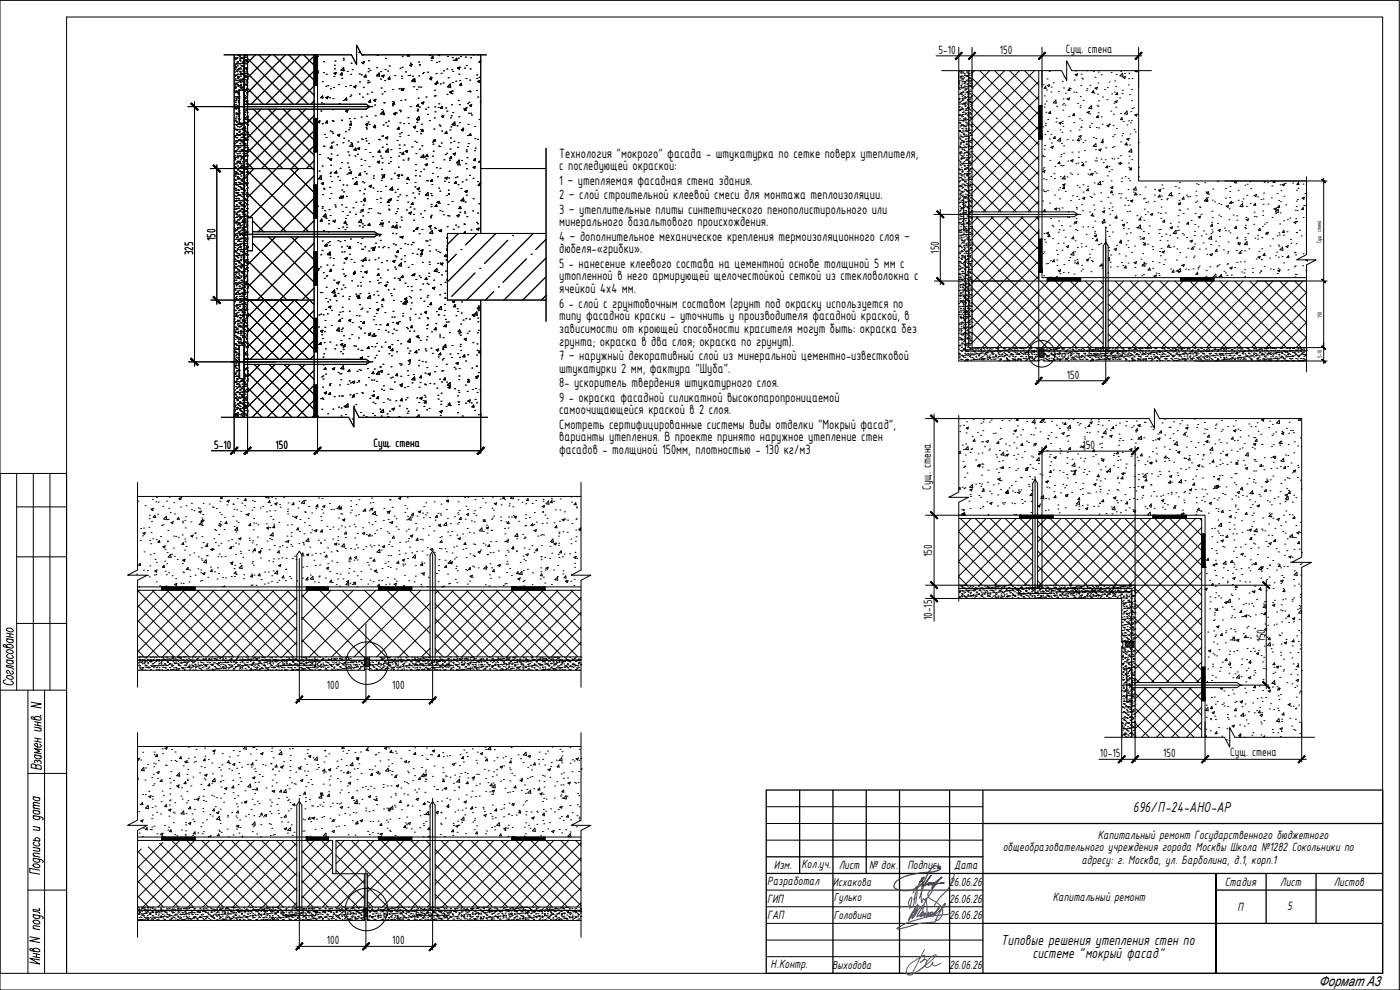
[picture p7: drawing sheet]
<svg xmlns="http://www.w3.org/2000/svg" width="420mm" height="297mm" viewBox="0 0 420 297" stroke-linecap="round" stroke-linejoin="round" font-family="sans-serif">
<defs><g id="words">
<g font-size="4.7">
<text x="340" y="243.6">696/П-24-АНО-АР</text>
<text x="300.4" y="283.4">Типовые решения утепления стен по</text>
<text x="309.9" y="287.4">системе &quot;мокрый фасад&quot;</text>
</g>
<g font-size="4.3">
<text x="167.8" y="47.3">Технология &quot;мокрого&quot; фасада - штукатурка по сетке поверх утеплителя,</text>
<text x="167.8" y="51">с последующей окраской:</text>
<text x="167.8" y="55.4">1 – утепляемая фасадная стена здания.</text>
<text x="167.8" y="59.8">2 – слой строительной клеевой смеси для монтажа теплоизоляции.</text>
<text x="167.8" y="64.2">3 – утеплительные плиты синтетического пенополистирольного или</text>
<text x="167.8" y="67.9">минерального базальтового происхождения.</text>
<text x="167.8" y="72.3">4 – дополнительное механическое крепления термоизоляционного слоя –</text>
<text x="167.8" y="76">дюбеля-«грибки».</text>
<text x="167.8" y="80.4">5 - нанесение клеевого состава на цементной основе толщиной 5 мм с</text>
<text x="167.8" y="84.1">утопленной в него армирующей щелочестойкой сеткой из стекловолокна с</text>
<text x="167.8" y="87.8">ячейкой 4х4 мм.</text>
<text x="167.8" y="92.4">6 - слой с грунтовочным составом (грунт под окраску используется по</text>
<text x="167.8" y="96.1">типу фасадной краски - уточнить у производителя фасадной краской, в</text>
<text x="167.8" y="99.8">зависимости от кроющей способности красителя могут быть: окраска без</text>
<text x="167.8" y="103.8">грунта; окраска в два слоя; окраска по грунут).</text>
<text x="167.8" y="108.1">7 – наружный декоративный слой из минеральной цементно-известковой</text>
<text x="167.8" y="111.8">штукатурки 2 мм, фактура &quot;Шуба&quot;.</text>
<text x="167.8" y="116.2">8- ускоритель твердения штукатурного слоя.</text>
<text x="167.8" y="120.6">9 - окраска фасадной силикатной высокопаропроницаемой</text>
<text x="167.8" y="124.3">самоочищающейся краской в 2 слоя.</text>
<text x="167.8" y="128.7">Смотреть сертифицированные системы виды отделки &quot;Мокрый фасад&quot;,</text>
<text x="167.8" y="132.4">варианты утепления. В проекте принято наружное утепление стен</text>
<text x="167.8" y="136.1">фасадов - толщиной 150мм, плотностью - 130 кг/м3</text>
</g>
<text font-size="4.2" x="395.9" y="295.9">Формат А3</text>
<g font-size="3.9">
<text x="281.7" y="16.2">5-10</text>
<text x="300.1" y="16.2">150</text>
<text x="319.8" y="15.8">Сущ. стена</text>
<text x="58" y="76.7" transform="rotate(-90 58 76.7)">325</text>
<text x="64.7" y="72.3" transform="rotate(-90 64.7 72.3)">150</text>
<text x="281.8" y="76.1" transform="rotate(-90 281.8 76.1)">150</text>
<text x="320.1" y="113.7">150</text>
<text x="64.3" y="134.6">5-10</text>
<text x="82.7" y="134.6">150</text>
<text x="112.1" y="134.3">Сущ. стена</text>
<text x="324.9" y="134.8">150</text>
<text x="279.4" y="147.1" transform="rotate(-90 279.4 147.1)">Сущ. стена</text>
<text x="279.7" y="167.2" transform="rotate(-90 279.7 167.2)">150</text>
<text x="279.7" y="186.1" transform="rotate(-90 279.7 186.1)">10-15</text>
<text x="379.6" y="192.5" transform="rotate(-90 379.6 192.5)">150</text>
<text x="98.1" y="206.9">100</text>
<text x="117.7" y="206.9">100</text>
<text x="330.1" y="227.2">10-15</text>
<text x="349" y="227.2">150</text>
<text x="369.2" y="226.8">Сущ. стена</text>
<text x="329.5" y="251.7">Капитальный ремонт Государственного бюджетного</text>
<text x="300.9" y="255.4">общеобразовательного учреждения города Москвы Школа №1282 Сокольники по</text>
<text x="232.2" y="260.8">Изм.</text>
<text x="240.5" y="260.4">Колуч.</text>
<text x="245.2" y="260.4">.</text>
<text x="251.7" y="260.8">Лист</text>
<text x="260.9" y="260.8">№ док.</text>
<text x="272.3" y="260.8">Подпись</text>
<text x="286.4" y="260.6">Дата</text>
<text x="324.5" y="259.2">адресу: г. Москва, ул. Барболина, д.1, корп.1</text>
<text x="230.3" y="265.5">Разработал</text>
<text x="284.8" y="265.8">26.06.26</text>
<text x="367.6" y="265.8">Стадия</text>
<text x="384.2" y="265.8">Лист</text>
<text x="400.3" y="265.8">Листов</text>
<text x="230.3" y="275.8">ГАП</text>
<text x="230.3" y="270.8">ГИП</text>
<text x="284.8" y="275.8">26.06.26</text>
<text x="284.8" y="270.8">26.06.26</text>
<text x="315.9" y="270.5">Капитальный ремонт</text>
<text x="371.4" y="273.3">П</text>
<text x="386.3" y="273">5</text>
<text x="98.1" y="283.4">100</text>
<text x="117.7" y="283.4">100</text>
<text x="231.2" y="290.4">Н.Контр.</text>
<text x="284.8" y="290.8">26.06.26</text>
</g>
<g font-size="3.7">
<text x="250" y="265.8">Исхакова</text>
<text x="250.2" y="275.7">Головина</text>
<text x="250.2" y="270.4">Гулько</text>
<text x="249.8" y="290.8">Выходова</text>
</g>
<g font-size="1.9">
<text x="396.5" y="73" transform="rotate(-90 396.5 73)">Сущ. стена</text>
<text x="396.7" y="95.4" transform="rotate(-90 396.7 95.4)">150</text>
<text x="396.7" y="107.5" transform="rotate(-90 396.7 107.5)">5-10</text>
</g>
</g></defs>
<g fill="none" stroke="#000" stroke-width=".3">
<path d="M70.3 16.5v108.7M74.3 16.5v108.7M94.3 16.5v108.7M95.3 16.5v108.7M144.3 16.5v53.5M287.7 21.2v87.1h24v-4M291.7 21.2v83.1h100.4M311.7 21.2v63.1h80.4M312.7 21.2v62.1h79.4M74.3 50.6h20M144.3 50.6h19.6M163.9 70h-29.6v20h29.6"/>
<path d="M74.3 90h20M144.3 90v35.2M311.8 108.3l.8-.4 .8 .4M313.3 104.3v4h78.8M287.7 154.6h74v66.6M287.7 155.6h72.9v65.6M41.3 177.1h133.1M41.3 176.1h133.1M287.7 175.6h53v45.6M287.7 179.6h48.9v13h4.1M41.3 197.1h133.1M109.3 197.1v4h-68"/>
<path d="M110.9 197.1v4h63.5M336.6 194.2v27M336.6 194.2h4.1M336.7 192.5l.3 .8-.3 .8M109.4 201.1l.8-.4 .8 .4M41.3 252.2h58.5v10h10.5v14h64.1M41.3 251.1h133.1M174.4 252.2h-73.6v10M41.3 272.1h68M109.3 272.1v4M109.3 276.1l.5-.4 .6 .4M109.3 262.2v14h-68"/>
<path d="M110.3 272.1h64.1"/>
</g>
<g fill="none" stroke="#000" stroke-width=".3">
<path d="M67.2 16.5h38.3l1.5 2.9v-5.9l1.6 3h37.4M282.6 21.2h36l1.5 3v-5.9l1.5 2.9h24M341.7 21.2v33.1h50.4M94.3 55.5h1M163.9 44.5v51.9M392.1 53v23.4l-3 1.6h5.9l-2.9 1.5v32.1M94.3 65.6h1M94.3 75.6h1M94.3 85.5h1M94.3 95.5h1M94.3 105.5h1M94.3 115.6h1"/>
<path d="M66.4 125.2h38.2l1.6 2.9v-5.9l1.5 3h38.6M287.7 124.7v22.9l-2.9 1.6h5.9l-3 1.5v29.7M287.7 125.6h57.2l1.6 2.9v-5.9l1.5 3h42.7v41.6l-3 1.5h5.9l-2.9 1.6v50.9M41.3 144.8v26.2l-3 1.6h5.9l-2.9 1.5v32.1M41.3 149h133.1M174.4 144.8v26.2l-3 1.6h5.9l-2.9 1.5v32.1M41.3 219.8v26.3l-3 1.5h5.9l-2.9 1.6v32M174.4 219.8v26.3l-3 1.5h5.9l-2.9 1.6v32M41.3 224h133.1M331.6 221.2h35.9l1.6 3v-5.9l1.5 2.9h23.9"/>
</g>
<path d="M73.3 16.5v108.7M290.7 21.2v83.1M289.7 76.7v28.6h102.4M287.7 176.6h51.9M316.9 177.6h22.7v43.6M41.3 198.1h68M110.9 198.1h63.5M41.3 273.2h68M110.3 273.2h64.1" fill="none" stroke="#000" stroke-width=".38"/>
<g fill="none" stroke="#000" stroke-width=".3">
<path d="M69.3 32h42.6M71.8 27h1.5v10h-1.5zM73.3 31.3h36.6l1.1 .7-1.1 .8h-36.6M289.2 59.3h1.5v10h-1.5zM71.8 70.3h42.6M74.3 65.3h1.5v10h-1.5zM75.8 69.5h36.6l1.1 .8-1.1 .8h-36.6M289.2 64.3h35.2M290.7 63.6h31.6l1.2 .7-1.2 .8h-31.6M331.9 71.7v35.1M69.3 108.6h42.6M71.8 103.6h1.5v10h-1.5z"/>
<path d="M73.3 107.8h36.6l1.1 .8-1.1 .7h-36.6M326.9 105.3h9.9v1.5h-9.9zM331.1 105.3v-31.5l.8-1.2 .7 1.2v31.5M310.6 142.9v35.2M305.7 176.6h9.9v1.5h-9.9zM309.9 176.6v-31.6l.7-1.2 .8 1.2v31.6M84.9 198.1h9.9v1.5h-9.9zM89.1 198.1v-31.6l.7-1.1 .8 1.1v31.6M124.9 198.1h9.9v1.5h-9.9zM129.1 198.1v-31.6l.7-1.1 .8 1.1v31.6M338.2 200.6h1.4v10h-1.4zM338.2 205.6h42.5"/>
<path d="M339.6 204.8h31.6l1.2 .8-1.2 .7h-31.6M89.8 239.6v35M129.8 239.6v35M84.9 273.2h9.9v1.4h-9.9zM89.1 273.2v-31.6l.7-1.2 .8 1.2v31.6M124.9 273.2h9.9v1.4h-9.9zM129.1 273.2v-31.6l.7-1.2 .8 1.2v31.6"/>
</g>
<g fill="none" stroke="#000" stroke-width=".3">
<path d="M70.3 19.2h.1M70.4 19.7h.1M70.5 17.6h.1M70.6 17.3h.1M70.6 17.9h.1M70.6 19.9h.1M70.8 19.2h.1M71 17.6h.1M71.1 18.9h.1M71.1 17.3h.1M71.1 19.2h.1M71.2 18.6h.1"/>
<path d="M71.2 19.8h.1M71.2 18.5h.1M71.3 16.5h.1M71.3 18.6h.1M71.6 16.7h.1M71.6 19.1h.1M71.8 18.1h.1M71.8 16.7h.1M71.9 19.1h.1M71.9 16.7h.1M71.9 17.4h.1M71.9 16.8h.1"/>
<path d="M72 17.9h.1M72 19.2h.1M72.1 18.3h.1M72.3 17.4h.1M72.3 19.7h.1M72.5 17.3h.1M72.5 19h.1M72.5 19.7h.1M72.6 19.9h.1M72.6 19.8h.1M72.7 17.3h.1M72.8 18.6h.1"/>
<path d="M72.8 17.3h.1M72.8 19.8h.1M72.8 19h.1M73 18.9h.1M73.1 17.9h.1M73.2 18h.1M73.3 16.5h.1M73.4 18.9h.1M73.5 16.7h.1M73.6 16.7h.1M73.6 17.2h.1M73.7 17.9h.1"/>
<path d="M73.7 19.2h.1M73.8 18.1h.1M73.8 18.5h.1M74 17.2h.1M74 18.3h.1M74.2 18.8h.1M74.3 17.6l13.7 13.7M76.7 16.5l-2.4 2.3M77.7 16.5l14.8 14.8M81.2 16.5l-6.9 6.8M82.2 16.5l12.1 12.1M85.6 16.5l-11.3 11.3"/>
<path d="M86.7 16.5l7.6 7.6M90.1 16.5l-14.7 14.8M91.1 16.5l3.2 3.1M94.3 16.8l-14.5 14.5M70.3 31.5h.1M70.3 27.5h.1M70.3 37.4h.1M70.3 38.4h.1M70.4 20.4h.1M70.4 32.5h.1M70.4 36.1h.1M70.4 21.7h.1"/>
<path d="M70.4 37.4h.1M70.4 26.1h.1M70.4 22.9h.1M70.5 24.1h.1M70.5 32.5h.1M70.5 25.3h.1M70.5 26.6h.1M70.5 20.9h.1M70.6 27.8h.1M70.6 22.5h.1M70.6 25.9h.1M70.6 38.8h.1"/>
<path d="M70.6 29h.1M70.6 27.5h.1M70.6 30.8h.1M70.6 23.7h.1M70.6 20.2h.1M70.7 30.3h.1M70.7 32.4h.1M70.7 35.7h.1M70.7 22.6h.1M70.7 31.4h.1M70.7 26.3h.1M70.7 30.1h.1"/>
<path d="M70.7 24.9h.1M70.7 32.7h.1M70.7 37.3h.1M70.7 20.3h.1M70.7 27.3h.1M70.8 33.9h.1M70.8 36.4h.1M70.8 29.6h.1M70.8 35.1h.1M70.8 24.2h.1M70.8 39h.1M70.8 25h.1"/>
<path d="M70.8 32h.1M70.9 36.4h.1M70.9 29.1h.1M70.9 21.3h.1M70.9 34.3h.1M70.9 37.6h.1M70.9 29.7h.1M71 38.8h.1M71 34h.1M71 27.7h.1M71 36.6h.1M71 38.9h.1"/>
<path d="M71 34.1h.1M71 34.4h.1M71.1 22.5h.1M71.1 39.1h.1M71.1 21.5h.1M71.1 25.3h.1M71.2 24.1h.1M71.2 27.4h.1M71.2 29h.1M71.2 32.3h.1M71.2 27.8h.1M71.2 31.7h.1"/>
<path d="M71.2 21h.1M71.2 34h.1M71.2 37.2h.1M71.3 22.3h.1M71.3 38.9h.1M71.3 34.2h.1M71.3 38h.1M71.3 20.9h.1M71.3 23.2h.1M71.3 23.5h.1M71.4 24.7h.1M71.4 20.8h.1"/>
<path d="M71.4 22.9h.1M71.4 25.5h.1M71.4 27.8h.1M71.4 25.9h.1M71.4 25.7h.1M71.4 23.3h.1M71.5 27.1h.1M71.5 30.6h.1M71.5 29.3h.1M71.5 30.2h.1M71.5 32.5h.1M71.5 28.3h.1"/>
<path d="M71.5 35.6h.1M71.5 28h.1M71.5 29.6h.1M71.5 30.8h.1M71.5 34.9h.1M71.5 37.2h.1M71.6 32h.1M71.6 20.5h.1M71.6 32.7h.1M71.6 33.3h.1M71.6 23.1h.1M71.6 39.6h.1"/>
<path d="M71.7 34.5h.1M71.7 24h.1M71.7 26.9h.1M71.7 37.4h.1M71.7 35.7h.1M71.7 20.7h.1M71.7 29h.1M71.7 29.4h.1M71.7 33.3h.1M71.8 36.9h.1M71.8 25.7h.1M71.8 38.1h.1"/>
<path d="M71.8 33.9h.1M71.8 35.8h.1M71.8 39.6h.1M71.8 39.4h.1M71.8 38.8h.1M71.9 24.5h.1M71.9 21.4h.1M72 22.4h.1M72 23.8h.1M72 21.5h.1M72 26.1h.1M72.1 20.4h.1"/>
<path d="M72.1 37.2h.1M72.1 21.6h.1M72.1 22.1h.1M72.1 26.2h.1M72.1 22.8h.1M72.1 24.7h.1M72.2 24.1h.1M72.2 25.3h.1M72.2 20.7h.1M72.2 37.9h.1M72.3 26.5h.1M72.3 25.6h.1"/>
<path d="M72.3 22.3h.1M72.3 37.4h.1M72.4 26.1h.1M72.4 37.1h.1M72.6 23.9h.1M72.6 38.8h.1M72.6 22h.1M72.6 37.5h.1M72.6 23.7h.1M72.6 24.4h.1M72.6 38.7h.1M72.7 39.9h.1"/>
<path d="M72.7 38.7h.1M72.7 26.3h.1M72.7 26.7h.1M72.7 24.5h.1M72.8 22.3h.1M72.8 39h.1M72.9 21h.1M72.9 23.9h.1M72.9 21.3h.1M72.9 38.4h.1M72.9 22.3h.1M72.9 23.5h.1"/>
<path d="M72.9 37h.1M73 24.7h.1M73 38.6h.1M73 25.9h.1M73 38.7h.1M73.1 20.6h.1M73.1 25.5h.1M73.1 21.5h.1M73.1 25.3h.1M73.2 20.3h.1M73.2 22.6h.1M73.3 38h.1"/>
<path d="M73.3 25h.1M73.3 27.3h.1M73.3 34.5h.1M73.3 22.7h.1M73.4 35.7h.1M73.4 22.9h.1M73.4 29.7h.1M73.4 36.9h.1M73.4 20.5h.1M73.4 23.8h.1M73.4 29.3h.1M73.4 27.4h.1"/>
<path d="M73.4 38.2h.1M73.4 39.4h.1M73.4 25.5h.1M73.4 28.7h.1M73.4 34.4h.1M73.5 30.4h.1M73.5 33.7h.1M73.5 35.6h.1M73.5 36.7h.1M73.5 38.6h.1M73.5 39.1h.1M73.6 35.3h.1"/>
<path d="M73.6 20.5h.1M73.6 36.8h.1M73.6 23.1h.1M73.6 26.9h.1M73.7 22.1h.1M73.7 27.1h.1M73.7 29.4h.1M73.7 33.3h.1M73.7 20.3h.1M73.7 21.6h.1M73.7 35.8h.1M73.8 22.8h.1"/>
<path d="M73.8 39.6h.1M73.8 24h.1M73.8 36.9h.1M73.8 20.9h.1M73.9 25.3h.1M73.9 24.5h.1M73.9 23.2h.1M73.9 26.5h.1M73.9 20.5h.1M73.9 25.6h.1M74 27.7h.1M74 25.4h.1"/>
<path d="M74 30.8h.1M74 21h.1M74 27.9h.1M74 28.9h.1M74 22.1h.1M74 37.2h.1M74 30.3h.1M74 30.2h.1M74 27h.1M74 25.6h.1M74.1 35.2h.1M74.1 22.1h.1"/>
<path d="M74.1 35h.1M74.1 36.9h.1M74.1 24.7h.1M74.1 28.5h.1M74.1 30.3h.1M74.1 37.3h.1M74.2 33.8h.1M74.2 39.6h.1M74.2 35h.1M74.2 31h.1M74.2 34.8h.1M74.3 36.3h.1"/>
<path d="M74.3 23.7h.1M74.3 37.5h.1M74.3 37.4h.1M74.3 39.7h.1M74.3 40l10.5 10.6M74.3 35.5l15 15.1M74.3 31l.2 .3M74.3 26.5l4.7 4.8M74.3 22l9.2 9.3M76 32.8l18.3 18.2M78.3 32.8l-4 4M80.5 32.8l13.8 13.8"/>
<path d="M82.8 32.8l-8.5 8.5M85 32.8l9.3 9.3M87.3 32.8l-13 13M89.5 32.8l4.8 4.8M91.8 32.8l-17.5 17.5M94 32.8l.3 .2M94.3 25.6h1M94.3 35.5h1M94.3 21.3l-10 10M94.3 25.8l-5.5 5.5M94.3 30.3l-1 1M94.3 34.7l-15.8 15.9"/>
<path d="M94.3 39.2l-20 20.1M287.7 26.6h.1M287.7 25.2h.1M287.8 28.3h.1M287.8 24.7h.1M287.8 32.2h.1M287.8 34.5h.1M287.8 29.5h.1M287.8 21.4h.1M287.8 33h.1M287.8 29.9h.1M287.9 30.8h.1"/>
<path d="M287.9 26.3h.1M287.9 34.5h.1M287.9 36.8h.1M287.9 39.1h.1M287.9 32h.1M287.9 33.2h.1M287.9 31.2h.1M287.9 39.4h.1M287.9 34.6h.1M288 34.4h.1M288 36.1h.1M288 24.2h.1"/>
<path d="M288 35.7h.1M288 39.3h.1M288 36.9h.1M288 26.8h.1M288 30.6h.1M288.1 38.1h.1M288.1 23h.1M288.1 33.1h.1M288.1 39.3h.1M288.1 27.9h.1M288.1 36.9h.1M288.2 32.8h.1"/>
<path d="M288.2 39.5h.1M288.2 37.7h.1M288.2 21.8h.1M288.2 28.2h.1M288.2 23.4h.1M288.3 25.7h.1M288.3 21.3h.1M288.3 34.6h.1M288.3 23.4h.1M288.3 28h.1M288.4 22.9h.1M288.4 26.2h.1"/>
<path d="M288.4 30.4h.1M288.4 21.5h.1M288.4 27.9h.1M288.4 31.1h.1M288.4 28.1h.1M288.4 32.7h.1M288.5 22.8h.1M288.5 36.1h.1M288.5 22h.1M288.5 25.8h.1M288.5 35.1h.1M288.5 24h.1"/>
<path d="M288.5 32.8h.1M288.5 37.4h.1M288.5 25.2h.1M288.5 37.7h.1M288.5 28.4h.1M288.5 32.2h.1M288.5 39.8h.1M288.6 26.4h.1M288.6 34.7h.1M288.6 27.7h.1M288.6 24.5h.1M288.6 38.6h.1"/>
<path d="M288.6 37.5h.1M288.7 28.9h.1M288.7 29.5h.1M288.7 30.1h.1M288.7 23.4h.1M288.8 31.3h.1M288.8 34.4h.1M288.8 29.8h.1M288.8 32.5h.1M288.8 39.3h.1M288.8 33.8h.1M288.8 36.2h.1"/>
<path d="M288.8 21.6h.1M288.9 35h.1M288.9 23.9h.1M288.9 36.2h.1M288.9 37.5h.1M288.9 22.9h.1M288.9 26.3h.1M289 38.7h.1M289 24.5h.1M289 27.8h.1M289 23.6h.1M289 27.4h.1"/>
<path d="M289 21.7h.1M289 39.9h.1M289 29.4h.1M289 32.7h.1M289 28.6h.1M289 31h.1M289.1 34.4h.1M289.1 37.7h.1M289.1 30h.1M289.1 33.8h.1M289.1 26.4h.1M289.1 33.3h.1"/>
<path d="M289.1 35.7h.1M289.1 39.3h.1M289.1 36.4h.1M289.1 31.1h.1M289.2 38h.1M289.2 26.1h.1M289.2 25h.1M289.2 35.8h.1M289.3 22.1h.1M289.3 31.1h.1M289.3 23.4h.1M289.3 36h.1"/>
<path d="M289.3 31.4h.1M289.3 24.6h.1M289.3 37.7h.1M289.4 25.8h.1M289.4 27h.1M289.4 22.6h.1M289.5 28.3h.1M289.5 24.5h.1M289.5 25.2h.1M289.5 29h.1M289.5 29.5h.1M289.5 29.4h.1"/>
<path d="M289.5 22.2h.1M289.6 30.7h.1M289.6 26.1h.1M289.6 31.6h.1M289.6 35.3h.1M289.6 31.9h.1M289.6 31h.1M289.6 34.3h.1M289.6 26.9h.1M289.6 29.2h.1M289.6 33.1h.1M289.6 35.9h.1"/>
<path d="M289.6 39.2h.1M289.6 37.9h.1M289.6 24.6h.1M289.7 34.4h.1M289.7 31.6h.1M289.7 33.9h.1M289.7 35.6h.1M289.7 26.6h.1M289.7 29.3h.1M289.8 36.8h.1M289.8 22.8h.1M289.8 36.3h.1"/>
<path d="M289.8 38h.1M289.8 27.7h.1M289.8 33h.1M289.8 34h.1M289.8 38.6h.1M289.9 39.3h.1M289.9 32.6h.1M289.9 39.4h.1M289.9 37.5h.1M289.9 38.7h.1M289.9 24.2h.1M290 26.8h.1"/>
<path d="M290 30.6h.1M290.1 21.5h.1M290.1 26h.1M290.1 33.1h.1M290.1 36.9h.1M290.1 22.8h.1M290.1 24h.1M290.1 30.9h.1M290.2 25.2h.1M290.2 27.6h.1M290.2 35.8h.1M290.2 21.8h.1"/>
<path d="M290.2 39.5h.1M290.2 26.4h.1M290.2 32.6h.1M290.2 25.1h.1M290.2 27.7h.1M290.2 37.5h.1M290.2 28.2h.1M290.2 22.9h.1M290.2 27.5h.1M290.3 28.9h.1M290.3 29.8h.1M290.3 30.1h.1"/>
<path d="M290.3 34.6h.1M290.3 32.2h.1M290.4 31.4h.1M290.4 24.3h.1M290.4 27.6h.1M290.4 34.5h.1M290.4 32.6h.1M290.4 29.2h.1M290.4 36.9h.1M290.4 33.8h.1M290.4 34.2h.1M290.4 22h.1"/>
<path d="M290.4 25.8h.1M290.4 32.3h.1M290.4 39.2h.1M290.5 35h.1M290.5 39.1h.1M290.5 28.4h.1M290.5 36.2h.1M290.5 32.2h.1M290.5 36.9h.1M290.6 37.5h.1M290.6 34.7h.1M290.6 38.6h.1"/>
<path d="M290.6 38.7h.1M290.6 22.6h.1M290.7 39.9h.1M290.7 27.6h.1M290.7 23.4h.1M290.7 24.3h.1M290.7 32.5h.1M290.7 29.2h.1M290.7 37.4h.1M290.7 29.8h.1M290.8 34.1h.1M290.8 39.1h.1"/>
<path d="M290.8 36.1h.1M290.8 23.4h.1M290.8 25.7h.1M290.9 28.1h.1M290.9 30.4h.1M291 22.1h.1M291 25.9h.1M291 23.6h.1M291 27.4h.1M291 25.8h.1M291 23.4h.1M291 30.8h.1"/>
<path d="M291 32.8h.1M291 35.1h.1M291 24.6h.1M291 35.8h.1M291 30h.1M291 33.8h.1M291 30.5h.1M291.1 25.8h.1M291.1 36.3h.1M291.1 37.5h.1M291.1 39.8h.1M291.1 27h.1"/>
<path d="M291.1 28.2h.1M291.1 35.2h.1M291.2 29.4h.1M291.2 30.7h.1M291.2 24.2h.1M291.2 25h.1M291.2 39.9h.1M291.3 31.9h.1M291.3 25.9h.1M291.3 29.2h.1M291.3 31.4h.1M291.3 33.1h.1"/>
<path d="M291.3 30.8h.1M291.3 34.1h.1M291.3 34.4h.1M291.3 39h.1M291.3 37.7h.1M291.4 35.6h.1M291.4 35.7h.1M291.4 22.6h.1M291.4 36.8h.1M291.4 21.7h.1M291.4 24h.1M291.5 38h.1"/>
<path d="M291.5 22.5h.1M291.5 25.2h.1M291.5 29h.1M291.5 39.2h.1M291.5 27.5h.1M291.5 26.3h.1M291.5 31.6h.1M291.5 35.3h.1M291.5 24.1h.1M291.5 28.6h.1M291.6 32.4h.1M291.6 37.9h.1"/>
<path d="M291.6 31h.1M291.6 37.3h.1M291.6 28.8h.1M291.6 33.3h.1M291.7 35.7h.1M291.7 26.6h.1M291.7 38h.1M291.7 36.9l20 20M291.7 32.4l20 20M291.7 27.9l20 20M291.7 23.4l20 20M292.5 21.2l-.8 .8"/>
<path d="M294 21.2l17.7 17.7M297 21.2l-5.3 5.3M298.5 21.2l13.2 13.2M301.5 21.2l-9.8 9.8M303 21.2l8.7 8.8M306 21.2l-14.3 14.3M307.5 21.2l4.2 4.3M310.5 21.2l-18.8 18.7M311.7 31.7h1M311.7 24.5l-20 19.9M311.7 28.9l-20 20M311.7 33.4l-20 20"/>
<path d="M311.7 37.9l-20 20M70.3 43h.1M70.3 55.4h.1M70.3 58.7h.1M70.3 41.2h.1M70.4 44.3h.1M70.4 40.8h.1M70.4 45.5h.1M70.4 43.8h.1M70.4 47.6h.1M70.4 43.1h.1M70.4 46.7h.1"/>
<path d="M70.4 47.9h.1M70.4 42.3h.1M70.5 49.2h.1M70.5 47.2h.1M70.5 50.2h.1M70.5 53.9h.1M70.5 40.8h.1M70.5 47.8h.1M70.5 50.4h.1M70.5 52.1h.1M70.5 56.5h.1M70.5 50.1h.1"/>
<path d="M70.6 51.6h.1M70.6 57.1h.1M70.6 45.5h.1M70.6 52.5h.1M70.6 52.9h.1M70.6 54.8h.1M70.7 54.1h.1M70.7 45.2h.1M70.7 50.2h.1M70.7 57.2h.1M70.7 55.3h.1M70.7 40.6h.1"/>
<path d="M70.7 51.5h.1M70.7 59.5h.1M70.7 56.5h.1M70.7 45.5h.1M70.7 54.9h.1M70.8 57.7h.1M70.8 42.2h.1M70.8 50.4h.1M70.8 57.9h.1M70.8 59h.1M70.8 47.2h.1M70.8 55.4h.1"/>
<path d="M70.8 59.6h.1M70.9 52.1h.1M70.9 42.8h.1M70.9 57h.1M70.9 45.4h.1M70.9 49.1h.1M71 40h.1M71 51.7h.1M71 55.5h.1M71 41.3h.1M71 43.8h.1M71 43.7h.1"/>
<path d="M71.1 42.5h.1M71.1 48.8h.1M71.1 40.4h.1M71.1 58.1h.1M71.1 43.7h.1M71.1 53.7h.1M71.1 46h.1M71.1 48.4h.1M71.2 44.9h.1M71.2 58.6h.1M71.2 46.8h.1M71.2 43.8h.1"/>
<path d="M71.2 46.1h.1M71.2 50.7h.1M71.2 53.1h.1M71.2 47.4h.1M71.2 48.6h.1M71.2 53.2h.1M71.2 48.5h.1M71.3 49.8h.1M71.3 42.2h.1M71.3 59.5h.1M71.3 55.4h.1M71.3 57.8h.1"/>
<path d="M71.3 51h.1M71.3 47.1h.1M71.3 40.6h.1M71.3 53.2h.1M71.4 52.3h.1M71.4 43.8h.1M71.4 52h.1M71.4 44.4h.1M71.4 53.5h.1M71.4 48.8h.1M71.4 57h.1M71.4 46.9h.1"/>
<path d="M71.4 50.7h.1M71.4 57.9h.1M71.5 54.7h.1M71.5 53.7h.1M71.5 55.9h.1M71.5 58.6h.1M71.5 53.3h.1M71.5 57.1h.1M71.5 40.5h.1M71.6 58.4h.1M71.6 42h.1M71.6 59.7h.1"/>
<path d="M71.6 59.6h.1M71.6 45.4h.1M71.7 50.4h.1M71.7 48.4h.1M71.7 41.9h.1M71.7 55.3h.1M71.7 44.3h.1M71.8 54.7h.1M71.8 42h.1M71.8 46.6h.1M71.8 49h.1M71.8 46.7h.1"/>
<path d="M71.8 51.3h.1M71.9 40.6h.1M71.9 40.5h.1M71.9 43.8h.1M71.9 42.2h.1M71.9 46h.1M71.9 53.7h.1M71.9 41.8h.1M71.9 45.4h.1M71.9 48.7h.1M71.9 48.5h.1M71.9 51.4h.1"/>
<path d="M71.9 56h.1M72 43h.1M72 50.3h.1M72 53.6h.1M72 52.4h.1M72 58.4h.1M72 44.3h.1M72 58.5h.1M72 54.9h.1M72 58.7h.1M72 56.1h.1M72.1 45.5h.1"/>
<path d="M72.1 55.2h.1M72.1 46.7h.1M72.1 43.6h.1M72.1 47.9h.1M72.1 42.1h.1M72.2 49.1h.1M72.2 47h.1M72.2 49.9h.1M72.2 50.4h.1M72.3 51.6h.1M72.3 52.8h.1M72.3 51.9h.1"/>
<path d="M72.3 56.3h.1M72.3 40.2h.1M72.3 54h.1M72.3 56.8h.1M72.3 41.2h.1M72.3 42.5h.1M72.3 55.3h.1M72.3 44.9h.1M72.4 56.5h.1M72.4 40.4h.1M72.4 43.8h.1M72.4 47.6h.1"/>
<path d="M72.4 40.3h.1M72.4 47.2h.1M72.4 57.7h.1M72.4 50.1h.1M72.4 49.6h.1M72.5 59h.1M72.5 42h.1M72.5 45.3h.1M72.5 53.9h.1M72.5 45h.1M72.5 51.9h.1M72.5 46.9h.1"/>
<path d="M72.5 50.2h.1M72.5 56.5h.1M72.5 54.3h.1M72.6 51.9h.1M72.6 55.1h.1M72.6 49.7h.1M72.6 56.6h.1M72.6 56.8h.1M72.6 45.2h.1M72.6 59h.1M72.6 54.4h.1M72.7 51.5h.1"/>
<path d="M72.7 41.2h.1M72.7 43.6h.1M72.7 59h.1M72.8 42.4h.1M72.8 48.5h.1M72.8 57.9h.1M72.8 43.6h.1M72.8 53.5h.1M72.8 42.8h.1M72.9 44.9h.1M72.9 58.4h.1M72.9 46.1h.1"/>
<path d="M72.9 45.4h.1M72.9 49.1h.1M72.9 47.3h.1M72.9 51.7h.1M72.9 40.8h.1M72.9 43.1h.1M73 48.5h.1M73 41.9h.1M73 55.5h.1M73 49.8h.1M73 46.9h.1M73 58.1h.1"/>
<path d="M73 45.5h.1M73 47.8h.1M73.1 51h.1M73.1 43.6h.1M73.1 40.4h.1M73.1 43.3h.1M73.1 52.2h.1M73.1 48.5h.1M73.1 51.8h.1M73.1 50.2h.1M73.1 52.5h.1M73.2 53.4h.1"/>
<path d="M73.2 56.7h.1M73.2 46.8h.1M73.2 47.9h.1M73.2 54.6h.1M73.2 58.4h.1M73.2 53.2h.1M73.2 54.9h.1M73.2 57.2h.1M73.2 55.9h.1M73.2 52.6h.1M73.3 57.1h.1M73.3 40.3h.1"/>
<path d="M73.3 59.5h.1M73.3 58.3h.1M73.3 45.2h.1M73.3 40.6h.1M73.3 44.4h.1M73.3 57.3h.1M73.4 50.1h.1M73.4 55.1h.1M73.4 46.9h.1M73.4 50.7h.1M73.4 60h.1M73.5 40.6h.1"/>
<path d="M73.5 53.3h.1M73.5 57.1h.1M73.5 41.8h.1M73.5 59.7h.1M73.6 43h.1M73.6 43.5h.1M73.6 42h.1M73.6 41.4h.1M73.6 44.3h.1M73.6 40.2h.1M73.6 48.5h.1M73.6 43.8h.1"/>
<path d="M73.7 45.5h.1M73.7 45.2h.1M73.7 53.4h.1M73.7 48.4h.1M73.7 41.5h.1M73.7 46.1h.1M73.7 46.7h.1M73.7 50.1h.1M73.7 58.3h.1M73.7 54.7h.1M73.7 47.9h.1M73.7 55h.1"/>
<path d="M73.7 46.2h.1M73.7 50.7h.1M73.8 49.2h.1M73.8 59.9h.1M73.8 53.1h.1M73.8 50.4h.1M73.8 42.1h.1M73.8 50.9h.1M73.8 55.4h.1M73.9 51.6h.1M73.9 41.9h.1M73.9 46h.1"/>
<path d="M73.9 57.8h.1M73.9 52.8h.1M73.9 46.8h.1M73.9 48.5h.1M73.9 52.4h.1M74 54h.1M74 51.7h.1M74 55.6h.1M74 55.3h.1M74 56.6h.1M74 54.9h.1M74 58.7h.1"/>
<path d="M74 56.5h.1M74.1 57.7h.1M74.1 43.6h.1M74.1 59h.1M74.1 40.2h.1M74.2 41.8h.1M74.2 45.1h.1M74.2 49.9h.1M74.2 50h.1M74.2 42h.1M74.3 46.7h.1M74.3 54.9h.1"/>
<path d="M74.3 56.3h.1M74.3 44.3h.1M74.3 51.6h.1M74.3 41.2h.1M74.3 49l1.6 1.6M74.3 44.5l20 20M74.3 58l11.6 11.5M74.3 51.3l18.3 18.2M76.2 50.6l-1.9 1.9M87.1 50.6l7.2 7.2M89.7 50.6l-14.8 14.7-.6-.6M94.3 45.5h1"/>
<path d="M94.3 43.7l-6.8 6.9M94.3 48.2l-2.4 2.4M94.3 52.7l-16.8 16.8M94.3 59.5l-10.1 10M287.7 51h.1M287.7 48.1h.1M287.7 59.8h.1M287.8 52.1h.1M287.8 53.4h.1M287.8 55.9h.1M287.8 50.7h.1M287.8 54.6h.1"/>
<path d="M287.8 54.5h.1M287.9 55.8h.1M287.9 57.1h.1M288 58.3h.1M288 44.4h.1M288 45.7h.1M288 41.5h.1M288 43.8h.1M288 59.5h.1M288 41.1h.1M288 46h.1M288 49.3h.1"/>
<path d="M288 52.1h.1M288 46.2h.1M288.1 50.9h.1M288.1 54.2h.1M288.1 44h.1M288.1 48.5h.1M288.1 55.9h.1M288.1 59.1h.1M288.1 58.4h.1M288.2 40.5h.1M288.2 43.3h.1M288.2 48.7h.1"/>
<path d="M288.2 53.2h.1M288.2 41.8h.1M288.2 55.6h.1M288.2 43h.1M288.2 42.7h.1M288.2 45.9h.1M288.2 49.7h.1M288.2 53.3h.1M288.2 57.9h.1M288.3 44.2h.1M288.3 47.6h.1M288.3 45.5h.1"/>
<path d="M288.3 52.5h.1M288.3 52.2h.1M288.3 56h.1M288.3 58h.1M288.4 46.7h.1M288.4 57.5h.1M288.4 58.6h.1M288.4 47.9h.1M288.4 40.9h.1M288.5 49.1h.1M288.5 50.3h.1M288.5 41h.1"/>
<path d="M288.5 47.3h.1M288.5 51.5h.1M288.5 45.9h.1M288.5 53.7h.1M288.6 52.8h.1M288.6 42.7h.1M288.6 50.9h.1M288.6 42.1h.1M288.6 54h.1M288.6 55.2h.1M288.6 47.6h.1M288.6 55.8h.1"/>
<path d="M288.6 44.5h.1M288.7 56.5h.1M288.7 52.5h.1M288.7 41.1h.1M288.7 44.9h.1M288.7 46.8h.1M288.7 57.7h.1M288.7 57.4h.1M288.7 42.2h.1M288.7 49.2h.1M288.8 58.9h.1M288.8 47.5h.1"/>
<path d="M288.8 51.3h.1M288.8 51.5h.1M288.8 46.9h.1M288.8 53.8h.1M288.8 44.3h.1M288.8 57.6h.1M288.8 56.2h.1M288.9 49.2h.1M288.9 51.6h.1M288.9 58.5h.1M288.9 54.1h.1M288.9 42.5h.1"/>
<path d="M289 59h.1M289 56.3h.1M289 48.9h.1M289.1 41.1h.1M289.1 55.2h.1M289.1 42.4h.1M289.1 42.6h.1M289.1 43.5h.1M289.1 47.5h.1M289.1 40.1h.1M289.2 44.8h.1M289.2 44.2h.1"/>
<path d="M289.2 52.4h.1M289.2 42.7h.1M289.2 40.4h.1M289.2 46h.1M289.2 49.1h.1M289.2 57.3h.1M289.2 46.5h.1M289.3 47.2h.1M289.3 54h.1M289.3 49.1h.1M289.3 52.9h.1M289.3 42.7h.1"/>
<path d="M289.3 45h.1M289.3 48.5h.1M289.3 59h.1M289.3 40.5h.1M289.3 49.7h.1M289.3 55.4h.1M289.3 59.2h.1M289.3 47.4h.1M289.4 50.9h.1M289.4 40.9h.1M289.4 45.2h.1M289.4 52.1h.1"/>
<path d="M289.4 45.8h.1M289.4 44.1h.1M289.4 54.4h.1M289.5 53.4h.1M289.5 50.7h.1M289.5 49.9h.1M289.5 54.6h.1M289.5 55.7h.1M289.5 50.5h.1M289.5 56.8h.1M289.5 59.1h.1M289.6 55.8h.1"/>
<path d="M289.6 54.6h.1M289.6 57h.1M289.6 56.8h.1M289.6 58.2h.1M289.6 41.7h.1M289.6 59.2h.1M289.6 59.5h.1M289.7 40.8h.1M289.7 44.1h.1M289.7 44.3h.1M289.7 45.8h.1M289.7 49.1h.1"/>
<path d="M289.7 48.1h.1M289.8 54h.1M289.8 50.7h.1M289.8 54.4h.1M289.8 58.9h.1M289.9 55.6h.1M289.9 57h.1M289.9 41h.1M289.9 40.5h.1M289.9 43.3h.1M289.9 41.7h.1M289.9 42.4h.1"/>
<path d="M289.9 45.7h.1M290 43h.1M290 44.2h.1M290 47.4h.1M290 43.4h.1M290 48h.1M290 45.4h.1M290 52.1h.1M290 50.4h.1M290.1 46.6h.1M290.1 52.3h.1M290.1 48.1h.1"/>
<path d="M290.1 52.7h.1M290.1 47.8h.1M290.1 57.2h.1M290.1 58.4h.1M290.1 55.1h.1M290.2 49.1h.1M290.2 43.3h.1M290.2 52.8h.1M290.2 57.4h.1M290.2 50.3h.1M290.2 59.7h.1M290.2 51.5h.1"/>
<path d="M290.2 40.8h.1M290.2 45.9h.1M290.2 49.7h.1M290.2 57.5h.1M290.3 52.7h.1M290.3 42.4h.1M290.3 45.7h.1M290.3 52.2h.1M290.3 54h.1M290.3 47.4h.1M290.3 50.6h.1M290.3 56h.1"/>
<path d="M290.4 55.2h.1M290.4 52.3h.1M290.4 55.6h.1M290.4 58.6h.1M290.4 56.4h.1M290.4 40.9h.1M290.4 57.6h.1M290.4 57.2h.1M290.4 47.3h.1M290.5 58.8h.1M290.5 41.6h.1M290.5 44h.1"/>
<path d="M290.5 53.7h.1M290.5 43.9h.1M290.6 49h.1M290.6 46.3h.1M290.6 53.9h.1M290.6 41.6h.1M290.6 48.6h.1M290.7 41.1h.1M290.7 44.9h.1M290.7 50.9h.1M290.7 58.8h.1M290.7 46.3h.1"/>
<path d="M290.7 53.3h.1M290.7 42.4h.1M290.7 47.5h.1M290.7 51.3h.1M290.7 55.6h.1M290.8 43.6h.1M290.8 42.4h.1M290.8 53.8h.1M290.8 51h.1M290.8 44.8h.1M290.8 46h.1M290.8 47.3h.1"/>
<path d="M290.8 57.6h.1M290.8 58h.1M290.9 47.2h.1M290.9 44h.1M290.9 55.7h.1M290.9 48.5h.1M290.9 48.9h.1M290.9 52.2h.1M290.9 42.5h.1M291 49.7h.1M291 53.8h.1M291 57.1h.1"/>
<path d="M291 48.9h.1M291 50.9h.1M291 58.7h.1M291 52.1h.1M291 55.2h.1M291.1 53.4h.1M291.1 40.7h.1M291.1 54.6h.1M291.1 45.6h.1M291.1 40.1h.1M291.2 55.8h.1M291.2 50.5h.1"/>
<path d="M291.2 42.7h.1M291.2 46.5h.1M291.2 42.1h.1M291.2 44.5h.1M291.2 57.1h.1M291.2 55.4h.1M291.3 58.2h.1M291.3 49.1h.1M291.3 52.9h.1M291.3 46.8h.1M291.3 49.2h.1M291.3 59.5h.1"/>
<path d="M291.3 44.6h.1M291.3 55.4h.1M291.3 59.2h.1M291.3 51.5h.1M291.3 53.9h.1M291.4 43.9h.1M291.4 49.3h.1M291.4 40.6h.1M291.4 48.8h.1M291.4 44.1h.1M291.4 56.2h.1M291.4 58.6h.1"/>
<path d="M291.5 45.5h.1M291.5 53.7h.1M291.5 54h.1M291.5 50.5h.1M291.5 40.5h.1M291.5 55.4h.1M291.5 58.7h.1M291.5 56.8h.1M291.6 41.7h.1M291.6 42.9h.1M291.7 44.1h.1M291.7 42.2h.1"/>
<path d="M291.7 44.3h.1M291.7 48.1h.1M291.7 45.4h.1M291.7 47.1h.1M291.7 59.4l4.3 4.2M291.7 54.8l8.7 8.8M291.7 50.4l13.2 13.2M291.7 45.9l17.7 17.7M291.7 41.4l20 20M311.7 41.7h1M311.7 42.4l-20 20M311.7 46.9l-16.6 16.7"/>
<path d="M311.7 51.4l-12.1 12.2M311.7 55.9l-7.7 7.7M70.3 66.1h.1M70.3 69.4h.1M70.3 73h.1M70.4 70.6h.1M70.4 60.4h.1M70.4 63.7h.1M70.4 62.7h.1M70.4 70.8h.1M70.4 75.3h.1M70.4 71.8h.1"/>
<path d="M70.4 65.3h.1M70.4 68.6h.1M70.4 77.7h.1M70.4 73.1h.1M70.4 73.5h.1M70.4 69h.1M70.5 74.3h.1M70.5 70.2h.1M70.5 78.4h.1M70.5 75.4h.1M70.5 75.5h.1M70.5 75.2h.1"/>
<path d="M70.6 76.7h.1M70.6 60.3h.1M70.6 77.9h.1M70.6 62h.1M70.6 62.9h.1M70.6 66.7h.1M70.7 79.1h.1M70.7 66.9h.1M70.7 69.2h.1M70.7 73h.1M70.7 71.8h.1M70.7 61.9h.1"/>
<path d="M70.8 76.8h.1M70.8 75.6h.1M70.8 79.4h.1M70.8 64.2h.1M70.8 66.6h.1M70.9 60.2h.1M70.9 64.3h.1M70.9 68.9h.1M70.9 61.4h.1M70.9 60.3h.1M71 62.6h.1M71 62h.1"/>
<path d="M71 65.2h.1M71 70.6h.1M71 71.3h.1M71 73.6h.1M71 63.9h.1M71 66.9h.1M71 70.2h.1M71 77h.1M71 69h.1M71 65.1h.1M71 71.8h.1M71 75.1h.1"/>
<path d="M71 75.9h.1M71 78.3h.1M71.1 66.3h.1M71.1 80h.1M71.1 61.9h.1M71.1 73.7h.1M71.1 67.5h.1M71.1 76.7h.1M71.1 64.5h.1M71.2 68.7h.1M71.2 70h.1M71.2 68.2h.1"/>
<path d="M71.2 78.4h.1M71.2 71.2h.1M71.2 63.6h.1M71.2 70.8h.1M71.2 74.6h.1M71.2 72.4h.1M71.2 68.5h.1M71.3 73.6h.1M71.3 73.4h.1M71.3 77.2h.1M71.3 74.9h.1M71.4 76.1h.1"/>
<path d="M71.4 78.3h.1M71.4 65.9h.1M71.4 60.1h.1M71.4 62.5h.1M71.4 77.3h.1M71.5 78.6h.1M71.5 61.9h.1M71.5 72.2h.1M71.5 64.8h.1M71.5 67.1h.1M71.5 79.7h.1M71.5 66.8h.1"/>
<path d="M71.5 62.6h.1M71.5 63.5h.1M71.5 69.5h.1M71.5 71.8h.1M71.6 68.4h.1M71.6 71.7h.1M71.6 63.5h.1M71.6 67.3h.1M71.6 73.3h.1M71.6 76.7h.1M71.6 66h.1M71.6 74.2h.1"/>
<path d="M71.7 60.8h.1M71.7 78.3h.1M71.7 69.8h.1M71.7 72h.1M71.7 76.5h.1M71.7 62h.1M71.7 72.4h.1M71.7 76.2h.1M71.7 78.9h.1M71.8 63.3h.1M71.8 60.2h.1M71.8 76.7h.1"/>
<path d="M71.8 64.5h.1M71.8 65.1h.1M71.8 61.1h.1M71.8 78.8h.1M71.8 65.7h.1M71.8 70h.1M71.9 67h.1M71.9 75h.1M71.9 67.5h.1M71.9 68.1h.1M71.9 79.9h.1M72 69.4h.1"/>
<path d="M72 70.6h.1M72 73.8h.1M72 71.8h.1M72 60.7h.1M72.1 73.1h.1M72.1 63.4h.1M72.1 63.1h.1M72.1 74.3h.1M72.1 60.1h.1M72.1 68.4h.1M72.1 61.3h.1M72.1 65.1h.1"/>
<path d="M72.1 60.8h.1M72.1 65.4h.1M72.1 75.5h.1M72.1 73.3h.1M72.1 67.8h.1M72.2 76.7h.1M72.2 70h.1M72.2 67.6h.1M72.2 71.4h.1M72.2 70.1h.1M72.2 78h.1M72.2 74.9h.1"/>
<path d="M72.2 78.2h.1M72.2 74h.1M72.2 65.5h.1M72.2 72.5h.1M72.3 79.2h.1M72.3 79.9h.1M72.3 77.8h.1M72.3 74.8h.1M72.3 70.2h.1M72.3 77.2h.1M72.3 61.8h.1M72.3 62.7h.1"/>
<path d="M72.3 79.5h.1M72.4 66.7h.1M72.4 69h.1M72.4 74.9h.1M72.4 71.6h.1M72.5 76.5h.1M72.5 75.4h.1M72.5 79.6h.1M72.5 60.2h.1M72.5 60.3h.1M72.6 61.4h.1M72.6 62.6h.1"/>
<path d="M72.6 60.1h.1M72.6 62.9h.1M72.6 66.7h.1M72.6 63.8h.1M72.6 65h.1M72.7 65.1h.1M72.7 61.7h.1M72.7 69.9h.1M72.7 69.2h.1M72.7 73h.1M72.7 61.3h.1M72.7 63.7h.1"/>
<path d="M72.7 66.3h.1M72.7 66.7h.1M72.7 74.9h.1M72.7 75.6h.1M72.8 67.5h.1M72.8 71.6h.1M72.8 79.8h.1M72.8 79.4h.1M72.8 66h.1M72.8 68.4h.1M72.8 68.7h.1M72.8 76.5h.1"/>
<path d="M72.8 63.7h.1M72.9 70h.1M72.9 64.3h.1M72.9 70.7h.1M72.9 73h.1M72.9 71.2h.1M72.9 70.6h.1M72.9 68.4h.1M72.9 72.4h.1M72.9 63.3h.1M72.9 75.4h.1M72.9 77.7h.1"/>
<path d="M73 73.6h.1M73 74.8h.1M73 68.3h.1M73 77h.1M73 76.1h.1M73 73.2h.1M73.1 77.3h.1M73.1 78.1h.1M73.1 61.9h.1M73.1 77.8h.1M73.1 78.5h.1M73.1 64.5h.1"/>
<path d="M73.1 68.2h.1M73.2 79.7h.1M73.2 61.7h.1M73.2 70.8h.1M73.2 74.6h.1M73.2 63.3h.1M73.2 66.6h.1M73.2 77.2h.1M73.3 68.2h.1M73.3 71.5h.1M73.3 61.9h.1M73.3 76.4h.1"/>
<path d="M73.4 60.8h.1M73.4 65.9h.1M73.4 64.2h.1M73.4 73.1h.1M73.4 62h.1M73.4 66.6h.1M73.4 78h.1M73.4 63.2h.1M73.4 68.9h.1M73.4 72.2h.1M73.5 64.4h.1M73.5 64.9h.1"/>
<path d="M73.5 66.7h.1M73.5 78.6h.1M73.5 71.3h.1M73.5 65.6h.1M73.5 73.6h.1M73.6 66.9h.1M73.6 69.8h.1M73.6 63.5h.1M73.6 71.4h.1M73.6 76h.1M73.6 68.1h.1M73.6 66h.1"/>
<path d="M73.6 74.7h.1M73.6 78.3h.1M73.7 69.3h.1M73.7 79.7h.1M73.7 76.1h.1M73.7 70.6h.1M73.7 72.4h.1M73.7 76.2h.1M73.7 71.8h.1M73.8 63.2h.1M73.8 61.1h.1M73.8 73h.1"/>
<path d="M73.8 78.8h.1M73.8 64.8h.1M73.8 68.1h.1M73.8 74.2h.1M73.9 69.8h.1M73.9 67.5h.1M73.9 75.4h.1M73.9 73.1h.1M73.9 60.1h.1M73.9 76.7h.1M73.9 74.7h.1M73.9 78h.1"/>
<path d="M74 62.5h.1M74 77.9h.1M74 73.8h.1M74 64.8h.1M74 79.1h.1M74 79.6h.1M74 61.5h.1M74 61.2h.1M74 60.3h.1M74 67.2h.1M74.1 66.4h.1M74.1 65.1h.1"/>
<path d="M74.1 69.5h.1M74.1 67.6h.1M74.1 64.9h.1M74.1 71.4h.1M74.1 71.9h.1M74.2 60.2h.1M74.2 61.4h.1M74.2 76.3h.1M74.2 74.2h.1M74.2 62.6h.1M74.2 69.6h.1M74.2 74h.1"/>
<path d="M74.2 77.8h.1M74.2 76.6h.1M74.3 63.8h.1M74.3 78.9h.1M74.3 74.3h.1M74.3 78.2l11.8 11.8M75.8 72.9l17.1 17.1M75.8 66.2l3.3 3.3M75.9 71.1l-.1 .1M80.6 71.1l13.7 13.6M82.7 71.1l-8.4 8.3M87.4 71.1l6.9 6.9"/>
<path d="M89.5 71.1l-15.2 15.1M94.1 71.1l.2 .1M94.3 79.7l-20 19.9M94.3 66.2l-3.4 3.3M94.3 72.9l-17.1 17.1M136.9 76.3l-2.6 2.6M137.6 70l-3.3 3.3M138.3 74.9h.1M143.2 70l-3.5 3.5M148.8 70l-14.5 14.6M152.4 72.1l-7 7M153.8 70.7h.1"/>
<path d="M158 77.7l-7 7M159.4 76.3h.1M160.1 70l-20.1 20M163.9 77.4l-12.6 12.6M163.9 71.8l-3.1 3.1M287.7 77.2h.1M287.7 74h.1M287.7 69.6h.1M287.8 78.5h.1M287.8 78.9h.1M287.8 66.7h.1M287.8 69.1h.1"/>
<path d="M287.8 79.7h.1M287.8 75.9h.1M287.8 64.5h.1M287.9 60.8h.1M287.9 71.4h.1M287.9 73.8h.1M287.9 65.7h.1M287.9 69.2h.1M288 70.7h.1M288 63.4h.1M288 67.2h.1M288 76.1h.1"/>
<path d="M288 78.4h.1M288 75.6h.1M288 73.9h.1M288 60.7h.1M288 69.8h.1M288 73.5h.1M288.1 61.9h.1M288.1 76.1h.1M288.1 78.6h.1M288.1 63.1h.1M288.1 79.9h.1M288.2 64.4h.1"/>
<path d="M288.2 60.8h.1M288.2 64.1h.1M288.2 65.6h.1M288.2 69h.1M288.2 64.8h.1M288.2 66.8h.1M288.2 65.7h.1M288.2 73.9h.1M288.2 71.1h.1M288.3 68.1h.1M288.3 70.6h.1M288.3 78.9h.1"/>
<path d="M288.3 60.3h.1M288.3 69.3h.1M288.3 75.6h.1M288.3 77.5h.1M288.3 62.6h.1M288.4 70.5h.1M288.4 65h.1M288.4 71.7h.1M288.4 62.4h.1M288.4 62.7h.1M288.4 67.3h.1M288.5 73h.1"/>
<path d="M288.5 65h.1M288.5 68.8h.1M288.5 69.7h.1M288.5 74.2h.1M288.5 67.3h.1M288.5 72h.1M288.5 75.4h.1M288.5 76.6h.1M288.5 72.2h.1M288.5 71.3h.1M288.5 75.1h.1M288.5 67.4h.1"/>
<path d="M288.5 74.4h.1M288.6 77.8h.1M288.6 77.2h.1M288.6 76.7h.1M288.6 79.1h.1M288.6 60h.1M288.6 77.7h.1M288.6 72.1h.1M288.7 60.7h.1M288.7 66.4h.1M288.7 76.8h.1M288.8 62.3h.1"/>
<path d="M288.8 65.6h.1M288.8 60.1h.1M288.8 67.3h.1M288.8 70.6h.1M288.8 72.8h.1M288.8 61.4h.1M288.8 72.2h.1M288.8 75.5h.1M288.8 79.1h.1M288.9 62.6h.1M288.9 60.2h.1M288.9 63.8h.1"/>
<path d="M288.9 77.1h.1M288.9 64h.1M288.9 60.9h.1M289 65h.1M289 66.6h.1M289 70.3h.1M289 66.2h.1M289 64h.1M289 63.2h.1M289 65.6h.1M289.1 67.5h.1M289.1 68.9h.1"/>
<path d="M289.1 72.9h.1M289.1 76.7h.1M289.1 61h.1M289.1 68.7h.1M289.1 73.8h.1M289.1 67.9h.1M289.1 70.3h.1M289.1 69.9h.1M289.1 61.6h.1M289.1 79.3h.1M289.1 65.7h.1M289.2 71.1h.1"/>
<path d="M289.2 78.7h.1M289.2 72.6h.1M289.2 75h.1M289.2 72.4h.1M289.2 68h.1M289.2 70.3h.1M289.3 73.6h.1M289.3 77.3h.1M289.3 79.7h.1M289.3 62.3h.1M289.3 74.8h.1M289.3 74.3h.1"/>
<path d="M289.3 75h.1M289.3 76h.1M289.3 77.2h.1M289.3 63.9h.1M289.3 67.2h.1M289.4 78.5h.1M289.4 72.1h.1M289.4 79.7h.1M289.4 68.8h.1M289.4 73.8h.1M289.4 77.1h.1M289.4 61.8h.1"/>
<path d="M289.4 65.6h.1M289.5 78.7h.1M289.5 68.1h.1M289.5 72h.1M289.6 74.5h.1M289.6 78.3h.1M289.6 60.6h.1M289.6 65.5h.1M289.6 61.5h.1M289.6 63.8h.1M289.6 70.4h.1M289.6 63.2h.1"/>
<path d="M289.7 75.4h.1M289.7 60.7h.1M289.7 66.2h.1M289.7 68.5h.1M289.7 69.6h.1M289.7 61.9h.1M289.7 63.9h.1M289.8 70.9h.1M289.8 63.1h.1M289.8 75.9h.1M289.8 73.2h.1M289.8 64.4h.1"/>
<path d="M289.8 68.6h.1M289.9 75.6h.1M289.9 65.6h.1M289.9 63.8h.1M289.9 60.8h.1M289.9 73.3h.1M289.9 77.9h.1M289.9 66.8h.1M289.9 60.6h.1M289.9 68.8h.1M289.9 73.7h.1M289.9 68h.1"/>
<path d="M289.9 65.5h.1M289.9 63.4h.1M289.9 67.2h.1M290 70.4h.1M290 69.8h.1M290 78h.1M290 69.2h.1M290 70.5h.1M290 75.3h.1M290 78.6h.1M290 73.5h.1M290.1 71.7h.1"/>
<path d="M290.1 76.1h.1M290.1 79.9h.1M290.1 72.9h.1M290.2 74.2h.1M290.2 62.2h.1M290.2 64.8h.1M290.2 75.4h.1M290.2 67.1h.1M290.2 76.6h.1M290.2 72h.1M290.2 71.1h.1M290.2 62h.1"/>
<path d="M290.3 77.8h.1M290.3 76.9h.1M290.3 64.4h.1M290.3 79.1h.1M290.3 77.5h.1M290.3 66.7h.1M290.4 62.4h.1M290.4 62.2h.1M290.4 69.1h.1M290.4 71.4h.1M290.4 60.5h.1M290.4 73.8h.1"/>
<path d="M290.4 65.4h.1M290.4 65h.1M290.4 68.8h.1M290.4 66.9h.1M290.5 70.3h.1M290.5 76.1h.1M290.5 62.1h.1M290.5 75.3h.1M290.5 71.3h.1M290.5 75.1h.1M290.5 71.6h.1M290.5 78.5h.1"/>
<path d="M290.5 60.1h.1M290.5 67h.1M290.6 72h.1M290.6 77.7h.1M290.6 61.3h.1M290.6 76.9h.1M290.6 76.2h.1M290.6 62.5h.1M290.6 60h.1M290.7 63.7h.1M290.7 65h.1M290.7 66.2h.1"/>
<path d="M290.7 66.4h.1M290.7 67.4h.1M290.7 72.8h.1M290.8 68.6h.1M290.8 68.7h.1M290.8 69.8h.1M290.8 73.6h.1M290.8 79.1h.1M290.8 60.3h.1M290.9 71.1h.1M290.9 78.5h.1M290.9 60.2h.1"/>
<path d="M290.9 64h.1M290.9 72.3h.1M290.9 62.7h.1M290.9 65h.1M291 73.5h.1M291 66.5h.1M291 70.3h.1M291 60.4h.1M291 74.7h.1M291 67.4h.1M291 69.7h.1M291 62h.1"/>
<path d="M291 76h.1M291 67h.1M291 72.9h.1M291 76.7h.1M291 65.1h.1M291 63.7h.1M291.1 77.2h.1M291.1 71.9h.1M291.1 79.3h.1M291.1 72.1h.1M291.1 74.4h.1M291.1 78.4h.1"/>
<path d="M291.1 68.6h.1M291.1 76.8h.1M291.1 69.8h.1M291.1 61.6h.1M291.2 79.7h.1M291.2 73.5h.1M291.2 76.7h.1M291.2 79.1h.1M291.2 78.5h.1M291.2 68h.1M291.2 74.5h.1M291.3 74.3h.1"/>
<path d="M291.3 60.4h.1M291.3 65.3h.1M291.3 79.2h.1M291.3 60.7h.1M291.4 70.2h.1M291.4 61.9h.1M291.4 61.8h.1M291.4 75.1h.1M291.4 65.6h.1M291.4 63.1h.1M291.5 68.1h.1M291.5 72h.1"/>
<path d="M291.5 64.4h.1M291.5 65.6h.1M291.5 60.9h.1M291.5 66.8h.1M291.5 74.5h.1M291.5 78.3h.1M291.5 63.3h.1M291.6 69.3h.1M291.6 65.6h.1M291.6 60.3h.1M291.6 63.6h.1M291.6 70.5h.1"/>
<path d="M291.6 65.3h.1M291.6 68.5h.1M291.6 67.9h.1M291.6 63.2h.1M291.6 63.4h.1M291.7 71.7h.1M291.7 70.2h.1M291.7 73.5h.1M291.7 70.3h.1M291.7 77.3l27 27M291.7 72.8l31.5 31.5M291.7 68.4l36 35.9"/>
<path d="M291.7 72.9h.1M291.7 78.4h.1M291.7 69.6h.1M291.7 72.6h.1M292.9 65.1l18.8 18.7M293.6 65.1l-1.9 1.8M297.4 65.1l14.3 14.3M298.1 65.1l-6.4 6.3M301.9 65.1l9.8 9.8M302.6 65.1l-10.9 10.8M306.4 65.1l5.3 5.3M307 65.1l-15.3 15.3"/>
<path d="M310.9 65.1l.8 .8M311.5 65.1l-19.8 19.8M311.7 69.4l-20 20M311.7 73.9l-20 19.9M311.7 78.3l-20 20M311.7 71.7h1M311.7 60.4l-3.2 3.2M70.3 95.7h.1M70.3 90h.1M70.3 80.4h.1M70.4 96.9h.1M70.4 94.9h.1"/>
<path d="M70.4 84.1h.1M70.4 98.2h.1M70.4 99.8h.1M70.4 86.7h.1M70.4 90.5h.1M70.4 99.4h.1M70.4 80h.1M70.5 93.1h.1M70.5 96.9h.1M70.5 82.4h.1M70.5 83.4h.1M70.5 84.7h.1"/>
<path d="M70.6 80.1h.1M70.6 88.3h.1M70.6 81.8h.1M70.6 99.4h.1M70.6 87.1h.1M70.6 85h.1M70.6 93.2h.1M70.6 89.4h.1M70.7 89.9h.1M70.7 88.1h.1M70.7 84.8h.1M70.7 91.8h.1"/>
<path d="M70.7 80.4h.1M70.7 94.9h.1M70.7 98.2h.1M70.7 94.1h.1M70.7 81.6h.1M70.7 99.8h.1M70.7 94.5h.1M70.7 89.5h.1M70.7 96.5h.1M70.8 82.8h.1M70.8 98.8h.1M70.8 84.1h.1"/>
<path d="M70.8 85.3h.1M70.8 81.7h.1M70.8 81.9h.1M70.8 94.2h.1M70.9 86.5h.1M70.9 86.6h.1M70.9 85.8h.1M70.9 87.7h.1M70.9 91.6h.1M70.9 88.3h.1M70.9 92.1h.1M70.9 98.9h.1"/>
<path d="M71 89h.1M71 96.5h.1M71 90.2h.1M71 94.7h.1M71 98.5h.1M71 91.4h.1M71.1 92.6h.1M71.1 83.4h.1M71.1 93.8h.1M71.1 84.9h.1M71.1 80.6h.1M71.1 83h.1"/>
<path d="M71.2 95.1h.1M71.2 81.6h.1M71.2 89.9h.1M71.2 89.7h.1M71.2 96.3h.1M71.2 86.6h.1M71.2 94.8h.1M71.2 85.3h.1M71.2 87.7h.1M71.2 97.5h.1M71.2 91.5h.1M71.2 99.7h.1"/>
<path d="M71.2 96.1h.1M71.2 83.1h.1M71.3 98.7h.1M71.3 96.4h.1M71.3 81h.1M71.3 90h.1M71.3 92.4h.1M71.3 100h.1M71.3 87.8h.1M71.4 83.6h.1M71.4 87.3h.1M71.4 94.7h.1"/>
<path d="M71.4 97.1h.1M71.4 83.3h.1M71.4 89.9h.1M71.4 92.4h.1M71.5 88.2h.1M71.5 93.7h.1M71.5 99.4h.1M71.5 93.1h.1M71.5 96.3h.1M71.5 97.1h.1M71.5 81h.1M71.5 98h.1"/>
<path d="M71.6 82.2h.1M71.6 84.9h.1M71.6 83.4h.1M71.7 84.7h.1M71.7 81.6h.1M71.7 91.3h.1M71.7 85.9h.1M71.7 83.2h.1M71.7 86.5h.1M71.8 87.1h.1M71.8 91.4h.1M71.8 97.7h.1"/>
<path d="M71.8 81.2h.1M71.8 88.3h.1M71.8 88.1h.1M71.8 96.3h.1M71.8 82.6h.1M71.8 83.6h.1M71.8 89.6h.1M71.8 93.1h.1M71.8 81.3h.1M71.8 85.9h.1M71.9 90.8h.1M71.9 92h.1"/>
<path d="M71.9 98h.1M71.9 85.1h.1M71.9 88.9h.1M71.9 88.3h.1M71.9 93.2h.1M71.9 91.5h.1M71.9 86h.1M71.9 90.6h.1M72 94.4h.1M72 84.8h.1M72 95.3h.1M72 92.9h.1"/>
<path d="M72 95.7h.1M72 97.9h.1M72 90.7h.1M72.1 96.9h.1M72.1 89.7h.1M72.1 80.2h.1M72.1 97.6h.1M72.1 98.1h.1M72.1 94.7h.1M72.1 86.6h.1M72.1 95.4h.1M72.1 100h.1"/>
<path d="M72.1 99.3h.1M72.1 99.6h.1M72.2 92.9h.1M72.3 83.1h.1M72.3 99.3h.1M72.3 80.4h.1M72.3 84.8h.1M72.3 88.1h.1M72.3 84.1h.1M72.3 81.6h.1M72.3 89.7h.1M72.3 93h.1"/>
<path d="M72.4 82.8h.1M72.4 97.9h.1M72.4 86.7h.1M72.4 90.5h.1M72.4 81.8h.1M72.4 84.1h.1M72.4 94.6h.1M72.4 93.1h.1M72.5 85.3h.1M72.5 99.6h.1M72.5 96.9h.1M72.5 86.5h.1"/>
<path d="M72.5 81.5h.1M72.5 99.4h.1M72.5 88.8h.1M72.6 87.7h.1M72.6 86.4h.1M72.6 81.8h.1M72.6 84.3h.1M72.6 91.2h.1M72.6 89h.1M72.6 91.3h.1M72.6 93.5h.1M72.6 90.2h.1"/>
<path d="M72.6 88.1h.1M72.7 91.4h.1M72.7 92.6h.1M72.7 96.3h.1M72.7 94.5h.1M72.7 95.9h.1M72.7 98.2h.1M72.7 93.8h.1M72.7 93.7h.1M72.8 95.1h.1M72.8 96.3h.1M72.8 84.7h.1"/>
<path d="M72.8 81.9h.1M72.8 85.8h.1M72.8 98.3h.1M72.9 97.5h.1M72.9 81.4h.1M72.9 98.7h.1M72.9 86.3h.1M72.9 89.6h.1M72.9 88.3h.1M72.9 92.1h.1M72.9 100h.1M72.9 91.3h.1"/>
<path d="M72.9 94.6h.1M73 96.2h.1M73 99.5h.1M73 94.7h.1M73 98.5h.1M73 80.1h.1M73 82.4h.1M73.1 83.4h.1M73.1 83h.1M73.1 84.8h.1M73.1 87.1h.1M73.2 88h.1"/>
<path d="M73.2 89.7h.1M73.2 82.5h.1M73.2 81h.1M73.2 92.9h.1M73.2 96.1h.1M73.2 89.5h.1M73.2 91.8h.1M73.2 82.2h.1M73.2 97.8h.1M73.2 87.2h.1M73.3 83.4h.1M73.3 81h.1"/>
<path d="M73.3 94.2h.1M73.3 96.5h.1M73.3 84.7h.1M73.3 83.6h.1M73.3 91.9h.1M73.4 85.8h.1M73.4 81.4h.1M73.4 87.3h.1M73.4 98.8h.1M73.4 87.1h.1M73.4 86.3h.1M73.4 89.9h.1"/>
<path d="M73.4 93.7h.1M73.4 96.6h.1M73.4 88.3h.1M73.4 83h.1M73.4 91.2h.1M73.5 89.5h.1M73.5 87.9h.1M73.5 96.3h.1M73.5 90.7h.1M73.5 92.8h.1M73.5 96.1h.1M73.6 92h.1"/>
<path d="M73.6 97.8h.1M73.6 84.9h.1M73.6 93.2h.1M73.7 94.4h.1M73.7 91.3h.1M73.7 80.7h.1M73.7 95.7h.1M73.7 84.6h.1M73.7 97.7h.1M73.7 83h.1M73.7 96.9h.1M73.7 98.1h.1"/>
<path d="M73.7 89.5h.1M73.7 80.8h.1M73.7 85.4h.1M73.8 99.3h.1M73.8 94.4h.1M73.8 82.6h.1M73.8 87.7h.1M73.8 99.4h.1M73.8 85.1h.1M73.8 85.5h.1M73.8 90h.1M73.9 88.9h.1"/>
<path d="M73.9 92.4h.1M73.9 91.5h.1M73.9 95.3h.1M73.9 94.7h.1M74 82.9h.1M74 90.2h.1M74 97.1h.1M74 87.8h.1M74 80.2h.1M74 97.9h.1M74 99.4h.1M74 80.3h.1"/>
<path d="M74 84.6h.1M74 92.8h.1M74 94.9h.1M74.1 81.6h.1M74.1 82.8h.1M74.1 89.5h.1M74.1 97.7h.1M74.1 86.6h.1M74.1 84h.1M74.1 94.4h.1M74.1 99.6h.1M74.2 85.2h.1"/>
<path d="M74.2 99.3h.1M74.2 92.9h.1M74.2 86.4h.1M74.3 87.7h.1M74.3 81.2h.1M74.3 99.3h.1M74.3 86.2h.1M74.3 80.3h.1M74.3 90.7l.6-.7 17.8 17.8M74.3 98.4l9.4 9.4M74.3 93.9l13.9 13.9M74.3 84.9l20 20"/>
<path d="M79.4 90l-5.1 5.2M83.9 90l10.4 10.4M92.9 90l-17.8 17.8M92.9 90l1.4 1.4M94.3 95.9l-5.9-5.9-14.1 14.1M94.3 93.1l-14.7 14.7M94.3 97.6l-10.2 10.2M94.3 86.4l-3.7 3.6M142.6 81.9l-7 7M144 80.5h.1M148.2 87.5l-2.5 2.5M149.6 86.1h.1"/>
<path d="M163.6 83.3l-6.7 6.7M163.9 88.6l-1.4 1.4M287.7 87.2h.1M287.7 91h.1M287.7 94.4h.1M287.8 82.2h.1M287.8 83.8h.1M287.8 87.2h.1M287.8 93.6h.1M287.8 97.4h.1M287.8 99.1h.1M287.9 80.9h.1"/>
<path d="M287.9 88.8h.1M287.9 92.1h.1M287.9 100h.1M287.9 82.2h.1M287.9 93.7h.1M287.9 97h.1M287.9 82.3h.1M288 83.4h.1M288 98.6h.1M288 84.6h.1M288 88.7h.1M288 85.8h.1"/>
<path d="M288 80.5h.1M288 95h.1M288 80.8h.1M288.1 87h.1M288.1 85.5h.1M288.1 83.1h.1M288.1 88.3h.1M288.1 90.4h.1M288.2 89.5h.1M288.2 95.3h.1M288.2 82.5h.1M288.2 86.3h.1"/>
<path d="M288.2 83.3h.1M288.2 87.8h.1M288.2 90.7h.1M288.2 91.9h.1M288.2 90.2h.1M288.2 93.2h.1M288.2 88.8h.1M288.2 92.6h.1M288.2 88h.1M288.2 92.5h.1M288.3 94.4h.1M288.3 94.9h.1"/>
<path d="M288.3 95.6h.1M288.3 83.8h.1M288.3 95.2h.1M288.3 99h.1M288.3 92.6h.1M288.3 97.2h.1M288.4 96.8h.1M288.4 80.5h.1M288.4 88.7h.1M288.4 99.6h.1M288.4 98h.1M288.4 85.4h.1"/>
<path d="M288.4 83.9h.1M288.4 97.3h.1M288.5 99.3h.1M288.5 90.3h.1M288.5 93.6h.1M288.5 95.3h.1M288.5 98.5h.1M288.5 90.2h.1M288.5 96.6h.1M288.6 82.1h.1M288.6 81.5h.1M288.7 80.3h.1"/>
<path d="M288.7 87h.1M288.7 84.1h.1M288.7 81.4h.1M288.7 81.5h.1M288.7 91.9h.1M288.7 87.9h.1M288.7 83.8h.1M288.8 82.7h.1M288.8 96.9h.1M288.8 90.4h.1M288.8 94.2h.1M288.8 86.1h.1"/>
<path d="M288.8 84h.1M288.8 81.5h.1M288.8 88.5h.1M288.8 85.2h.1M288.8 96.8h.1M288.8 90.8h.1M288.9 86.4h.1M288.9 80.4h.1M288.9 86.2h.1M288.9 93.1h.1M288.9 87.6h.1M288.9 85.3h.1"/>
<path d="M288.9 85.5h.1M288.9 95.4h.1M289 88.8h.1M289 82h.1M289 90.3h.1M289 90.9h.1M289 90.1h.1M289 87h.1M289 95.2h.1M289 91.8h.1M289 97.8h.1M289.1 91.3h.1"/>
<path d="M289.1 91.9h.1M289.1 95.6h.1M289.1 92.5h.1M289.1 96.8h.1M289.1 98.2h.1M289.1 93.8h.1M289.1 83.1h.1M289.2 95h.1M289.2 85.6h.1M289.2 96.2h.1M289.2 83.7h.1M289.2 89.4h.1"/>
<path d="M289.3 97.4h.1M289.3 98.6h.1M289.3 88.6h.1M289.3 92h.1M289.3 95.8h.1M289.3 99.9h.1M289.3 93.5h.1M289.3 98.5h.1M289.3 80.7h.1M289.3 98.4h.1M289.3 82h.1M289.3 84.3h.1"/>
<path d="M289.4 87.1h.1M289.4 86.7h.1M289.4 89h.1M289.5 80.9h.1M289.5 82h.1M289.5 84.4h.1M289.5 82.2h.1M289.5 86.9h.1M289.5 93.4h.1M289.5 91.4h.1M289.5 93.7h.1M289.6 83.4h.1"/>
<path d="M289.6 83.6h.1M289.6 91.8h.1M289.6 89.1h.1M289.6 84.6h.1M289.6 88.5h.1M289.6 96.8h.1M289.6 99.8h.1M289.6 96.1h.1M289.6 98.4h.1M289.6 85.8h.1M289.6 93.5h.1M289.6 80.9h.1"/>
<path d="M289.6 93.8h.1M289.7 87h.1M289.7 98.4h.1M289.7 88.3h.1M289.7 80.3h.1M289.7 87.2h.1M289.7 91h.1M289.7 98.5h.1M289.8 89.5h.1M289.8 85.2h.1M289.8 97.4h.1M289.8 90.7h.1"/>
<path d="M289.9 100h.1M289.9 91.9h.1M289.9 95.1h.1M289.9 82.3h.1M289.9 93.2h.1M289.9 94.4h.1M289.9 80.2h.1M289.9 88.7h.1M290 95.6h.1M290 82.6h.1M290 96.8h.1M290 95h.1"/>
<path d="M290 84.9h.1M290.1 98.1h.1M290.1 99.3h.1M290.1 80.2h.1M290.1 83.6h.1M290.1 82.7h.1M290.1 87.3h.1M290.1 85.2h.1M290.1 88.5h.1M290.1 89.6h.1M290.2 82.5h.1M290.2 90.1h.1"/>
<path d="M290.2 93.4h.1M290.2 87.4h.1M290.2 92h.1M290.2 98.3h.1M290.2 94.3h.1M290.2 95h.1M290.2 96.7h.1M290.2 88.8h.1M290.2 92.6h.1M290.2 92.1h.1M290.3 100h.1M290.3 95.2h.1"/>
<path d="M290.3 99h.1M290.3 81.9h.1M290.4 80.2h.1M290.4 81.5h.1M290.4 96.8h.1M290.4 86.8h.1M290.4 82.7h.1M290.4 83.9h.1M290.4 91.7h.1M290.5 85.2h.1M290.5 96.6h.1M290.6 80.2h.1"/>
<path d="M290.6 80.8h.1M290.6 87.6h.1M290.6 81.5h.1M290.6 83.2h.1M290.6 88.8h.1M290.7 81.8h.1M290.7 85.1h.1M290.7 84.1h.1M290.7 85.5h.1M290.7 87.9h.1M290.7 80.9h.1M290.7 91.3h.1"/>
<path d="M290.7 92.5h.1M290.7 91.7h.1M290.7 95h.1M290.7 90.4h.1M290.7 94.2h.1M290.7 90.2h.1M290.8 93.7h.1M290.8 96.6h.1M290.8 99.9h.1M290.8 96.8h.1M290.8 85.6h.1M290.8 94.9h.1"/>
<path d="M290.8 92.6h.1M290.9 96.2h.1M290.9 90.3h.1M290.9 97.4h.1M290.9 83.4h.1M290.9 85.5h.1M290.9 97.3h.1M290.9 99.6h.1M291 98.6h.1M291 88.4h.1M291 95h.1M291 99.9h.1"/>
<path d="M291 93.3h.1M291 91.8h.1M291 98.2h.1M291 99.7h.1M291.1 83.1h.1M291.2 81.8h.1M291.2 85.6h.1M291.2 89.4h.1M291.2 80.8h.1M291.2 86.7h.1M291.3 82.1h.1M291.3 83.4h.1"/>
<path d="M291.3 91.6h.1M291.3 92h.1M291.3 95.8h.1M291.3 81.4h.1M291.3 83.8h.1M291.3 83.3h.1M291.3 88.3h.1M291.3 84.5h.1M291.3 93.2h.1M291.3 96.5h.1M291.3 80.7h.1M291.3 98.4h.1"/>
<path d="M291.3 86.1h.1M291.3 88.5h.1M291.4 85.8h.1M291.4 98.2h.1M291.4 83.9h.1M291.4 87h.1M291.4 88.2h.1M291.4 87.1h.1M291.4 90.8h.1M291.4 93.2h.1M291.5 89.4h.1M291.5 80.1h.1"/>
<path d="M291.5 88.6h.1M291.5 90.7h.1M291.5 85h.1M291.5 93.4h.1M291.5 95.5h.1M291.5 91.9h.1M291.5 89.9h.1M291.5 99.8h.1M291.5 93.2h.1M291.5 97.9h.1M291.6 93.1h.1M291.6 94.9h.1"/>
<path d="M291.6 80.9h.1M291.6 94.3h.1M291.6 99.8h.1M291.6 84.7h.1M291.6 97.9h.1M291.7 95.5h.1M291.7 87.2h.1M291.7 81.8l22.5 22.5M291.7 96.8h.1M291.7 91h.1M291.7 84.3h20M291.7 99.8l4.6 4.5"/>
<path d="M291.7 95.3l9.1 9M291.7 90.8l13.6 13.5M291.7 86.3l18.1 18M311.7 82.8l-20 20M311.7 81.7h1M312.2 84.3l18.9 18.9M314.3 83.3v1M314.7 84.3l-20 20M316.7 84.3l14.4 14.4M319.2 84.3l-20 20M321.2 84.3l9.9 9.9M323.7 84.3l-20 20"/>
<path d="M324.3 83.3v1M325.7 84.3l5.4 5.4M328.2 84.3l-20 20M330.2 84.3l.9 .9M331.1 85.9l-18.4 18.4M331.1 90.4l-13.9 13.9M331.1 94.9l-9.5 9.4M331.1 99.4l-4.9 4.9M332.6 95.7l8.6 8.6M332.6 91.2l13.1 13.1M332.6 86.7l17.5 17.6M332.7 84.3l-.1 .1"/>
<path d="M334.6 84.3l20 20M337.2 84.3l-4.6 4.6M339.1 84.3l20.1 20M341.7 84.3l-9.1 9.1M343.6 84.3l20 20M346.2 84.3l-13.6 13.6M348.1 84.3l20 20M350.6 84.3l-18 18.1M352.6 84.3l20 20M354.3 83.3v1M355.1 84.3l-19.9 20M357.1 84.3l20 20"/>
<path d="M359.6 84.3l-20 20M361.6 84.3l20 20M364.1 84.3l-20 20M364.3 83.3v1M366.1 84.3l20 20M368.6 84.3l-20 20M370.6 84.3l20 20M373.1 84.3l-20 20M375.1 84.3l17 17M377.6 84.3l-20 20M379.6 84.3l12.5 12.5M382.1 84.3l-20 20"/>
<path d="M384 84.3l8.1 8.1M386.6 84.3l-20 20M388.5 84.3l3.6 3.6M391.1 84.3l-20 20M392.1 87.8l-16.6 16.5M392.1 92.3l-12.1 12M392.1 96.8l-7.6 7.5M70.3 100.7h.1M70.3 119.6h.1M70.3 113h.1M70.3 107.6h.1M70.4 117.9h.1"/>
<path d="M70.4 105.6h.1M70.4 105.4h.1M70.4 109.9h.1M70.4 112.3h.1M70.4 112h.1M70.4 114.6h.1M70.5 100.6h.1M70.5 104.8h.1M70.5 118.3h.1M70.5 110.1h.1M70.5 117h.1M70.5 101.8h.1"/>
<path d="M70.5 103.1h.1M70.5 109.7h.1M70.5 119.3h.1M70.6 104.3h.1M70.6 114.6h.1M70.6 103.2h.1M70.6 114.7h.1M70.6 105.5h.1M70.6 119.5h.1M70.6 105.8h.1M70.7 106.8h.1M70.7 109.6h.1"/>
<path d="M70.7 119.4h.1M70.7 108h.1M70.7 112.2h.1M70.7 116h.1M70.7 109.2h.1M70.7 103.1h.1M70.8 110.4h.1M70.8 104.7h.1M70.8 108h.1M70.8 100.9h.1M70.8 118.5h.1M70.8 111.6h.1"/>
<path d="M70.8 109.6h.1M70.8 112.9h.1M70.8 101.2h.1M70.9 112.8h.1M70.9 117.8h.1M70.9 107.2h.1M70.9 103.5h.1M70.9 114.1h.1M70.9 114.6h.1M71 115.3h.1M71 119.5h.1M71 113.6h.1"/>
<path d="M71 105.9h.1M71 108.2h.1M71 116.5h.1M71 101.4h.1M71 103.6h.1M71 117.8h.1M71 106.3h.1M71 120h.1M71 110.6h.1M71 112.9h.1M71.1 119h.1M71.1 111.2h.1"/>
<path d="M71.1 101h.1M71.1 104.8h.1M71.1 108.3h.1M71.1 107.4h.1M71.1 115.2h.1M71.1 117.5h.1M71.2 116.2h.1M71.2 111.2h.1M71.2 113h.1M71.2 113.8h.1M71.2 117.5h.1M71.2 119.9h.1"/>
<path d="M71.2 117.7h.1M71.3 102.5h.1M71.3 101.3h.1M71.3 104.6h.1M71.4 101.2h.1M71.4 106.3h.1M71.4 109.6h.1M71.4 108.8h.1M71.4 102.4h.1M71.4 111.2h.1M71.4 114.5h.1M71.5 103.6h.1"/>
<path d="M71.5 116.1h.1M71.5 119.4h.1M71.5 115.2h.1M71.5 101.8h.1M71.5 104.8h.1M71.5 100.1h.1M71.5 106.1h.1M71.5 107.3h.1M71.5 104.1h.1M71.6 108.5h.1M71.6 102.9h.1M71.6 102.6h.1"/>
<path d="M71.6 106.4h.1M71.6 101.8h.1M71.6 109.8h.1M71.6 107.9h.1M71.6 109h.1M71.6 108.8h.1M71.7 111h.1M71.7 112.8h.1M71.7 106.5h.1M71.7 111.1h.1M71.7 112.2h.1M71.7 117.8h.1"/>
<path d="M71.7 115.3h.1M71.7 113.5h.1M71.8 113.4h.1M71.8 119.2h.1M71.8 111.2h.1M71.8 115.8h.1M71.8 114.6h.1M71.8 118.2h.1M71.8 115.9h.1M71.8 101.3h.1M71.9 117.1h.1M71.9 118.3h.1"/>
<path d="M71.9 102.9h.1M72 119.5h.1M72 116.8h.1M72 116.1h.1M72 101.7h.1M72.1 117.7h.1M72.1 102.3h.1M72.2 100.6h.1M72.2 114.4h.1M72.2 101.8h.1M72.2 117h.1M72.2 100.1h.1"/>
<path d="M72.3 103h.1M72.3 114.4h.1M72.3 119.3h.1M72.3 114.1h.1M72.4 116.4h.1M72.4 102.9h.1M72.4 118.8h.1M72.5 118.3h.1M72.5 114.2h.1M72.6 117.6h.1M72.6 103.2h.1M72.6 118.9h.1"/>
<path d="M72.6 114h.1M72.6 114.3h.1M72.6 115.3h.1M72.6 119.3h.1M72.7 116.4h.1M72.7 116h.1M72.7 117.7h.1M72.7 101.2h.1M72.7 118.5h.1M72.8 118.9h.1M72.8 100.9h.1M72.8 100.6h.1"/>
<path d="M72.8 102.9h.1M72.9 115.9h.1M72.9 103h.1M72.9 113.6h.1M73 101.2h.1M73 120h.1M73 102.4h.1M73 101.1h.1M73 101h.1M73 114.7h.1M73 117h.1M73.1 114.3h.1"/>
<path d="M73.1 119.4h.1M73.2 119.2h.1M73.2 117.1h.1M73.2 115.9h.1M73.2 113.8h.1M73.2 117.5h.1M73.3 102.4h.1M73.3 102.7h.1M73.3 111h.1M73.4 112.2h.1M73.4 107.7h.1M73.4 113.4h.1"/>
<path d="M73.4 112.6h.1M73.4 101.2h.1M73.4 114.7h.1M73.4 115.9h.1M73.4 117.5h.1M73.4 115.2h.1M73.4 103.5h.1M73.5 117.1h.1M73.5 100.1h.1M73.5 101.3h.1M73.5 105.9h.1M73.5 118.3h.1"/>
<path d="M73.5 102.6h.1M73.6 119.5h.1M73.6 110.6h.1M73.6 101.1h.1M73.6 106.4h.1M73.6 112.8h.1M73.6 112.9h.1M73.6 102.7h.1M73.6 106h.1M73.7 110.9h.1M73.7 110.7h.1M73.7 115.3h.1"/>
<path d="M73.7 107.6h.1M73.7 112.6h.1M73.7 115.9h.1M73.7 119.2h.1M73.7 117.6h.1M73.7 120h.1M73.8 117.5h.1M73.8 104h.1M73.8 100.5h.1M73.9 110.4h.1M73.9 101.8h.1M73.9 104.3h.1"/>
<path d="M73.9 103h.1M74 116.8h.1M74 104.2h.1M74 114.2h.1M74 105.4h.1M74 101.6h.1M74 119.1h.1M74 106.7h.1M74 101.8h.1M74.1 104.2h.1M74.1 104.1h.1M74.1 110.6h.1"/>
<path d="M74.1 102.6h.1M74.1 106.5h.1M74.2 110.3h.1M74.2 114.4h.1M74.2 111.5h.1M74.2 117h.1M74.2 111.2h.1M74.2 104.3h.1M74.2 107.6h.1M74.2 104.2h.1M74.3 112.8h.1M74.3 112.5h.1"/>
<path d="M74.3 113.5h.1M74.3 114h.1M74.3 117.4h.1M74.3 116.3l8.8 8.9M74.3 111.8l13.4 13.4M74.3 107.3l.5 .5M74.3 102.9l4.9 4.9M76.3 109.3l15.9 15.9M78.1 109.3l-3.8 3.8M80.8 109.3l13.5 13.6M82.6 109.3l-8.3 8.3M85.3 109.3l9 9"/>
<path d="M87.1 109.3l-12.8 12.8M89.7 109.3l4.6 4.6M91.6 109.3l-15.9 15.9M94.2 109.3l.1 .1M94.3 102.1l-5.7 5.7M94.3 106.6l-1.3 1.2M94.3 111.1l-14.1 14.1M94.3 115.6l-9.6 9.6M287.8 104.8h.1M287.8 101.3h.1M287.8 103.7h.1M287.8 106h.1"/>
<path d="M287.9 107.3h.1M287.9 106h.1M287.9 103.7h.1M288 101.9h.1M288 106.3h.1M288 106.8h.1M288 103.5h.1M288.1 101.4h.1M288.2 107.8h.1M288.2 100.2h.1M288.3 105.1h.1M288.4 101.5h.1"/>
<path d="M288.4 105.4h.1M288.4 101.9h.1M288.5 107.9h.1M288.5 104.3h.1M288.5 100.5h.1M288.5 106.6h.1M288.5 101.7h.1M288.5 100.2h.1M288.5 103.5h.1M288.5 102h.1M288.6 102.9h.1M288.6 105.1h.1"/>
<path d="M288.6 104.2h.1M288.6 103h.1M288.6 106.7h.1M288.7 105.4h.1M288.7 106.6h.1M288.8 107.9h.1M288.8 101.8h.1M288.8 106.7h.1M288.8 100.6h.1M288.9 103.2h.1M288.9 107h.1M289 100.1h.1"/>
<path d="M289.1 100.1h.1M289.1 102.5h.1M289.1 104.8h.1M289.1 101.8h.1M289.1 105.1h.1M289.1 104.5h.1M289.1 100.3h.1M289.2 106.7h.1M289.2 107.2h.1M289.2 105h.1M289.3 101.1h.1M289.3 102.2h.1"/>
<path d="M289.4 102.3h.1M289.4 103.4h.1M289.4 103.5h.1M289.4 108.3h.1M289.5 104.8h.1M289.5 106h.1M289.6 107.2h.1M289.6 101.7h.1M289.6 106.2h.1M289.7 106.6h.1M289.7 100.8h.1M289.7 103.1h.1"/>
<path d="M289.7 103.3h.1M289.8 108.2h.1M289.8 105.5h.1M289.8 103.2h.1M289.8 107.8h.1M289.9 103.7h.1M289.9 107.9h.1M289.9 106.3h.1M290 104.9h.1M290.1 100.5h.1M290.1 101.4h.1M290.2 101.7h.1"/>
<path d="M290.2 102.9h.1M290.2 107.8h.1M290.2 104.2h.1M290.2 103.2h.1M290.3 105.4h.1M290.3 108.2h.1M290.3 106.6h.1M290.3 104.9h.1M290.3 101.3h.1M290.4 107.9h.1M290.4 101.5h.1M290.4 105.4h.1"/>
<path d="M290.4 103.7h.1M290.4 106h.1M290.5 101.6h.1M290.5 106.2h.1M290.6 106.5h.1M290.6 103h.1M290.8 104.8h.1M290.8 100.6h.1M290.9 101.5h.1M290.9 103.2h.1M290.9 106.5h.1M290.9 107h.1"/>
<path d="M291 102h.1M291 104.3h.1M291 101.1h.1M291.1 102.3h.1M291.1 103.5h.1M291.1 106.7h.1M291.1 104.7h.1M291.1 103.2h.1M291.1 104.5h.1M291.1 104.4h.1M291.2 105.9h.1M291.2 108.1h.1"/>
<path d="M291.2 107.2h.1M291.3 102.2h.1M291.4 101.5h.1M291.4 104.7h.1M291.4 103.1h.1M291.4 106.4h.1M291.5 108h.1M291.6 100.2h.1M291.6 106.2h.1M291.6 102.6h.1M291.7 104.7h.1M291.7 104.9h.1"/>
<path d="M291.7 107.2h.1M291.7 104.3h.1M291.8 107.3h.1M291.9 106.3h.1M292 105.3h.1M292 104.7h.1M292 107.9h.1M292.1 106.5h.1M292.1 107.8h.1M292.1 107.7h.1M292.3 106.3h.1M292.3 105.5h.1"/>
<path d="M292.4 105.4h.1M292.4 107.9h.1M292.4 105.6h.1M292.5 104.6h.1M292.6 106.2h.1M292.8 104.8h.1M292.8 105.9h.1M292.9 107.2h.1M292.9 107.9h.1M292.9 106.9h.1M293 106.1h.1M293.1 106.2h.1"/>
<path d="M293.1 104.5h.1M293.2 107.8h.1M293.4 104.7h.1M293.4 104.5h.1M293.6 104.3h.1M293.6 106.2h.1M293.6 106.7h.1M293.7 105.3h.1M293.7 106.5h.1M293.7 106.8h.1M293.8 107.8h.1M293.8 104.4h.1"/>
<path d="M293.9 106.3h.1M294 106h.1M294.1 107.7h.1M294.2 104.9h.1M294.3 104.4h.1M294.3 106h.1M294.3 107.3h.1M294.3 105.4h.1M294.3 105h.1M294.4 107.9h.1M294.5 104.7h.1M294.5 105.9h.1"/>
<path d="M294.6 107.1h.1M294.6 107.6h.1M294.9 105.9h.1M294.9 106.9h.1M294.9 107.6h.1M294.9 105.5h.1M294.9 107.9h.1M295 108h.1M295.1 104.5h.1M295.3 105.3h.1M295.3 106.5h.1M295.4 107.8h.1"/>
<path d="M295.4 104.7h.1M295.4 107.5h.1M295.5 106.1h.1M295.6 106.2h.1M295.7 106.2h.1M295.7 105.8h.1M295.9 106.3h.1M296 105.8h.1M296.1 107.7h.1M296.1 104.4h.1M296.2 104.7h.1M296.2 105.9h.1"/>
<path d="M296.2 107.1h.1M296.2 106.8h.1M296.2 104.5h.1M296.3 107.4h.1M296.3 105.4h.1M296.4 107.9h.1M296.5 105.7h.1M296.6 107.3h.1M296.8 105h.1M296.8 106.9h.1M296.8 107.3h.1M296.9 107.4h.1"/>
<path d="M297 105.3h.1M297.1 106.5h.1M297.1 104.5h.1M297.1 107.7h.1M297.1 107.3h.1M297.3 104.7h.1M297.4 105.6h.1M297.5 107.9h.1M297.6 106.2h.1M297.6 105.6h.1M297.7 105.6h.1M297.8 104.7h.1"/>
<path d="M297.8 105.9h.1M297.9 107.1h.1M297.9 106.3h.1M298 107.2h.1M298.1 107.7h.1M298.1 106.2h.1M298.2 105.5h.1M298.3 105.4h.1M298.3 107.1h.1M298.4 107.9h.1M298.7 105.2h.1M298.7 106.5h.1"/>
<path d="M298.7 104.4h.1M298.7 107.7h.1M298.7 106.8h.1M298.8 106.9h.1M298.8 107h.1M299 104.5h.1M299.1 105.4h.1M299.3 104.7h.1M299.3 105h.1M299.4 107.4h.1M299.5 104.6h.1M299.5 105.3h.1"/>
<path d="M299.5 105.1h.1M299.5 105.8h.1M299.6 107h.1M299.6 106.2h.1M299.6 108.3h.1M299.7 106.9h.1M299.8 106.3h.1M300 105.3h.1M300 106.9h.1M300 105.6h.1M300 107.9h.1M300.1 107.7h.1"/>
<path d="M300.1 108.1h.1M300.3 105.4h.1M300.3 105.2h.1M300.3 106.5h.1M300.3 107.9h.1M300.4 107.7h.1M300.6 106.8h.1M300.7 106.2h.1M300.7 106.3h.1M300.8 106.9h.1M300.8 105.1h.1M301 104.5h.1"/>
<path d="M301.2 104.6h.1M301.2 105.1h.1M301.2 105.8h.1M301.2 107h.1M301.2 104.5h.1M301.3 108.3h.1M301.3 104.7h.1M301.3 106.8h.1M301.4 104.5h.1M301.4 106.7h.1M301.5 106.1h.1M301.7 105h.1"/>
<path d="M301.8 106.7h.1M301.8 106.3h.1M301.9 105.1h.1M301.9 107.4h.1M302 105.2h.1M302 108.3h.1M302 106.4h.1M302 107.7h.1M302 107.5h.1M302.1 107.6h.1M302.3 106.6h.1M302.3 105.3h.1"/>
<path d="M302.3 107.9h.1M302.3 108.2h.1M302.5 104.9h.1M302.6 105.6h.1M302.6 108h.1M302.7 105.7h.1M302.8 104.6h.1M302.8 106.9h.1M302.8 105.8h.1M302.9 107h.1M302.9 104.9h.1M302.9 108.1h.1"/>
<path d="M302.9 108.3h.1M303 104.5h.1M303.1 106.5h.1M303.2 106.2h.1M303.3 104.7h.1M303.4 104.8h.1M303.4 106.5h.1M303.5 106.1h.1M303.7 105.1h.1M303.7 106.4h.1M303.7 108.1h.1M303.7 107.6h.1"/>
<path d="M303.8 106.3h.1M303.8 104.5h.1M303.9 106.8h.1M304 106.4h.1M304 106.9h.1M304 108h.1M304 107.7h.1M304.2 105.3h.1M304.2 104.7h.1M304.3 107.9h.1M304.5 105.1h.1M304.5 104.5h.1"/>
<path d="M304.5 107.4h.1M304.5 105.7h.1M304.5 107.9h.1M304.6 107h.1M304.6 108.2h.1M304.6 104.6h.1M304.6 105.2h.1M304.8 106.9h.1M304.8 106.2h.1M305 104.5h.1M305.1 104.6h.1M305.1 106.2h.1"/>
<path d="M305.1 105.7h.1M305.1 108h.1M305.2 104.7h.1M305.3 108.1h.1M305.3 105.2h.1M305.4 106.4h.1M305.4 107.6h.1M305.4 107.8h.1M305.5 106.1h.1M305.7 106.2h.1M305.7 107.8h.1M305.7 106.3h.1"/>
<path d="M305.9 106.4h.1M305.9 104.5h.1M306 107.7h.1M306.2 104.5h.1M306.2 105.7h.1M306.2 105.3h.1M306.2 107h.1M306.2 107.7h.1M306.3 108.2h.1M306.3 104.4h.1M306.3 107.9h.1M306.4 104.5h.1"/>
<path d="M306.4 106.9h.1M306.5 104.6h.1M306.5 106h.1M306.7 106.9h.1M306.8 104.3h.1M306.9 106h.1M307 104.5h.1M307 105.1h.1M307 106.3h.1M307 107.5h.1M307.1 107.6h.1M307.2 104.7h.1"/>
<path d="M307.4 105.9h.1M307.5 107.6h.1M307.5 106.1h.1M307.7 105.7h.1M307.7 106.3h.1M307.7 108.1h.1M307.8 104.5h.1M307.8 105.7h.1M307.8 105.8h.1M307.8 107h.1M307.9 108.2h.1M308 107.5h.1"/>
<path d="M308 107.7h.1M308.2 105.3h.1M308.2 105.8h.1M308.2 107.9h.1M308.4 106.3h.1M308.6 105.8h.1M308.7 105.1h.1M308.7 106.3h.1M308.7 106.9h.1M308.7 107.5h.1M308.8 107.4h.1M308.9 104.5h.1"/>
<path d="M308.9 104.6h.1M308.9 106.9h.1M309.1 105.7h.1M309.1 107h.1M309.2 107.3h.1M309.2 104.7h.1M309.5 106.1h.1M309.5 104.5h.1M309.5 105.7h.1M309.6 106.9h.1M309.6 105.1h.1M309.6 108.1h.1"/>
<path d="M309.6 107.5h.1M309.7 107.3h.1M309.7 106.3h.1M309.7 105.3h.1M310 105.6h.1M310 107.7h.1M310.2 105.3h.1M310.2 107.9h.1M310.3 105.8h.1M310.3 108.1h.1M310.3 105.1h.1M310.3 105.5h.1"/>
<path d="M310.3 106.3h.1M310.4 107.6h.1M310.4 108.2h.1M310.6 107.2h.1M310.7 106.9h.1M310.8 105.5h.1M310.9 107.1h.1M310.9 104.5h.1M310.9 106.4h.1M311 106.5h.1M311.1 104.4h.1M311.1 104.7h.1"/>
<path d="M311.2 105.6h.1M311.2 106.9h.1M311.3 108.1h.1M311.4 107h.1M311.4 106.1h.1M311.5 104.6h.1M311.5 107h.1M311.6 104.7h.1M311.7 105.4h.1M311.7 106.3h.1M311.8 106.7a.83 .83 0 0 0 .7 .6 .83 .83 0 0 0 .8-.6l-.4 .5M312.3 104.6l-.5 .6a.83 .83 0 0 1 .7-.6 .83 .83 0 0 1 .8 .5"/>
<path d="M312.8 104.6l-1.1 1.1M313.1 104.8l-1.4 1.3M313.3 105l-1.6 1.6M313.3 105.4l-1.5 1.5M313.3 105.9l-1.2 1.2M313.3 106.3l-.9 1M313.4 105.1h.1M313.4 106.1h.1M313.4 106.4h.1M313.6 106.3h.1M313.7 105h.1M313.7 105.1h.1"/>
<path d="M313.7 106.2h.1M313.7 107.5h.1M313.9 107.7h.1M313.9 106.7h.1M314.1 104.7h.1M314.1 107h.1M314.1 105.3h.1M314.2 107.9h.1M314.2 107.1h.1M314.2 105h.1M314.3 106.7h.1M314.5 104.4h.1"/>
<path d="M314.5 105.6h.1M314.5 108.3h.1M314.6 106.8h.1M314.6 108.1h.1M314.7 105.2h.1M314.7 107.6h.1M314.8 106.6h.1M314.8 105.4h.1M314.9 108.2h.1M314.9 104.5h.1M315.1 104.9h.1M315.1 104.7h.1"/>
<path d="M315.3 105h.1M315.3 106.2h.1M315.4 107.5h.1M315.4 108.1h.1M315.4 106.1h.1M315.4 105.9h.1M315.4 108.2h.1M315.4 104.9h.1M315.5 108.3h.1M315.6 106.3h.1M315.7 106.5h.1M315.9 107.7h.1"/>
<path d="M315.9 104.8h.1M316 106.5h.1M316 106.4h.1M316.1 105.3h.1M316.1 106.5h.1M316.1 104.4h.1M316.1 107.9h.1M316.2 105.6h.1M316.2 106.8h.1M316.3 108h.1M316.5 106.4h.1M316.6 108h.1"/>
<path d="M316.6 106.9h.1M316.6 104.7h.1M316.7 107h.1M316.7 104.8h.1M316.8 104.7h.1M316.8 104.5h.1M317 105h.1M317 106.2h.1M317.1 107.4h.1M317.1 104.6h.1M317.1 107.9h.1M317.3 105.3h.1"/>
<path d="M317.3 107.6h.1M317.3 106.1h.1M317.4 106.2h.1M317.4 107.7h.1M317.6 104.6h.1M317.6 106.3h.1M317.7 106.2h.1M317.8 104.4h.1M317.8 105.6h.1M317.8 106.8h.1M317.9 108h.1M317.9 107.7h.1"/>
<path d="M317.9 105.9h.1M318 107.8h.1M318 108.2h.1M318 106h.1M318.1 105.3h.1M318.1 107.9h.1M318.2 106.2h.1M318.3 107.8h.1M318.5 104.5h.1M318.6 106.9h.1M318.6 106.5h.1M318.7 104.9h.1"/>
<path d="M318.7 106.2h.1M318.8 107.4h.1M318.8 104.4h.1M318.8 107.7h.1M318.8 104.5h.1M319.1 106h.1M319.1 104.7h.1M319.2 104.7h.1M319.2 107h.1M319.3 106.1h.1M319.3 107.2h.1M319.4 104.3h.1"/>
<path d="M319.4 106h.1M319.5 105.5h.1M319.6 106.8h.1M319.6 106.3h.1M319.6 108h.1M319.7 107.6h.1M319.8 107.7h.1M319.8 105.3h.1M319.9 105.4h.1M320 105.9h.1M320 107.6h.1M320 105.3h.1"/>
<path d="M320.1 107.9h.1M320.3 104.9h.1M320.3 106.2h.1M320.4 107.4h.1M320.5 107.5h.1M320.5 105.9h.1M320.5 108.3h.1M320.5 106.9h.1M320.8 105.8h.1M320.8 104.5h.1M321.1 104.7h.1M321.1 106.5h.1"/>
<path d="M321.1 105.8h.1M321.2 105.5h.1M321.2 106.8h.1M321.2 106.6h.1M321.3 107.9h.1M321.3 106.1h.1M321.4 107.4h.1M321.6 106.3h.1M321.6 105.7h.1M321.7 107.3h.1M321.7 104.8h.1M321.8 107.1h.1"/>
<path d="M321.8 107.7h.1M321.9 104.9h.1M322 104.9h.1M322 105.3h.1M322.1 106.1h.1M322.1 107.3h.1M322.1 107.9h.1M322.2 107.3h.1M322.4 105.4h.1M322.4 107.7h.1M322.5 105.6h.1M322.5 106.9h.1"/>
<path d="M322.5 107.8h.1M322.7 104.5h.1M322.8 105.5h.1M322.9 106.8h.1M322.9 108h.1M323 104.7h.1M323 105.9h.1M323.1 107.1h.1M323.1 106.1h.1M323.3 106.1h.1M323.3 105.5h.1M323.4 107.1h.1"/>
<path d="M323.6 106.3h.1M323.7 104.8h.1M323.7 106.6h.1M323.7 106.1h.1M323.8 107.3h.1M323.8 107.7h.1M323.9 107h.1M324 105.3h.1M324.1 107.9h.1M324.2 105.4h.1M324.3 104.8h.1M324.3 107.1h.1"/>
<path d="M324.4 107.3h.1M324.5 105.4h.1M324.5 105.3h.1M324.5 106.9h.1M324.6 106.7h.1M324.6 107.9h.1M324.7 104.5h.1M324.8 106.9h.1M325 105.4h.1M325 104.7h.1M325 107.8h.1M325 105.5h.1"/>
<path d="M325.1 105.2h.1M325.1 106.9h.1M325.2 106.1h.1M325.3 104.8h.1M325.3 106.1h.1M325.4 107.3h.1M325.5 106.2h.1M325.6 106h.1M325.6 106.8h.1M325.8 107.7h.1M325.9 105.1h.1M326 105.3h.1"/>
<path d="M326.1 107.9h.1M326.2 105.4h.1M326.2 106.7h.1M326.2 106.6h.1M326.3 107.9h.1M326.3 105.1h.1M326.3 106.7h.1M326.5 106.9h.1M326.5 106.7h.1M326.7 104.5h.1M326.8 105h.1M326.9 106.7h.1"/>
<path d="M326.9 104.8h.1M326.9 107.2h.1M326.9 104.9h.1M327 104.7h.1M327 104.8h.1M327.1 106h.1M327.1 107.3h.1M327.1 108.3h.1M327.2 106.1h.1M327.4 106.6h.1M327.4 108.2h.1M327.5 106.2h.1"/>
<path d="M327.5 107.8h.1M327.5 105.4h.1M327.6 104.9h.1M327.7 107.9h.1M327.7 107.7h.1M327.8 105.4h.1M327.9 106.7h.1M327.9 107.9h.1M328 104.8h.1M328 108.1h.1M328 105.3h.1M328 107.9h.1"/>
<path d="M328.1 106h.1M328.2 106.5h.1M328.3 106.2h.1M328.5 104.8h.1M328.5 106.9h.1M328.5 106.4h.1M328.7 104.8h.1M328.7 104.5h.1M328.7 106h.1M328.8 107.2h.1M328.8 108h.1M328.8 106.6h.1"/>
<path d="M328.9 104.4h.1M329 104.7h.1M329.1 106.4h.1M329.1 108h.1M329.2 106.1h.1M329.4 104.7h.1M329.4 104.9h.1M329.4 107.2h.1M329.5 106.2h.1M329.5 105.4h.1M329.6 107.3h.1M329.6 106.6h.1"/>
<path d="M329.6 107.8h.1M329.6 107.9h.1M329.7 104.6h.1M329.7 107.7h.1M329.9 105.3h.1M329.9 106.2h.1M330 107.9h.1M330.1 105.5h.1M330.1 107.9h.1M330.2 105.6h.1M330.2 104.5h.1M330.2 106.2h.1"/>
<path d="M330.3 104.8h.1M330.3 106h.1M330.4 107.3h.1M330.5 106.9h.1M330.5 107.8h.1M330.7 104.5h.1M330.7 106.1h.1M330.8 106.1h.1M330.8 107.8h.1M331 104.7h.1M331 104.5h.1M331.1 103.9l-.4 .4"/>
<path d="M331.2 106.1h.1M331.2 105.4h.1M331.2 106.6h.1M331.3 107.8h.1M331.3 107.7h.1M331.3 104.3h.1M331.3 106.7h.1M331.4 104.4h.1M331.5 106.2h.1M331.5 106.8h.1M331.6 106h.1M331.7 107.7h.1"/>
<path d="M331.9 104.3h.1M331.9 105.3h.1M332 107.9h.1M332 106h.1M332 104.9h.1M332 107.3h.1M332 104.7h.1M332.1 105.9h.1M332.1 105h.1M332.1 107.2h.1M332.2 107.6h.1M332.4 106.9h.1"/>
<path d="M332.5 105.9h.1M332.6 107.6h.1M332.6 100.2l4.1 4.1M332.6 105.5h.1M332.7 104.5h.1M332.7 107.9h.1M332.8 108h.1M332.8 105.4h.1M332.9 106.6h.1M332.9 107.8h.1M332.9 104.7h.1M333.1 107.5h.1"/>
<path d="M333.2 106.1h.1M333.3 105.8h.1M333.4 106.2h.1M333.7 104.7h.1M333.7 107.7h.1M333.7 105.7h.1M333.7 105.9h.1M333.8 107.2h.1M333.9 105.3h.1M333.9 104.3h.1M333.9 107.3h.1M333.9 106.7h.1"/>
<path d="M334 107.9h.1M334 104.5h.1M334.2 105.7h.1M334.3 107.3h.1M334.4 106.9h.1M334.5 105.3h.1M334.6 105h.1M334.6 107.3h.1M334.6 106.5h.1M334.6 107.8h.1M334.6 104.5h.1M334.7 107.4h.1"/>
<path d="M334.8 107.3h.1M334.9 104.6h.1M335.1 105.6h.1M335.2 106.1h.1M335.2 105.6h.1M335.2 107.9h.1M335.3 105.6h.1M335.3 104.7h.1M335.3 105.9h.1M335.4 107.2h.1M335.4 105.5h.1M335.4 106.2h.1"/>
<path d="M335.7 107.1h.1M335.7 107.7h.1M335.8 106.2h.1M335.9 105.3h.1M335.9 107.9h.1M335.9 105.4h.1M336 107.1h.1M336.2 105.3h.1M336.3 106.5h.1M336.3 107.7h.1M336.4 106.9h.1M336.5 104.4h.1"/>
<path d="M336.5 106.8h.1M336.5 107h.1M336.6 104.5h.1M336.6 106.8h.1M336.8 105.4h.1M336.9 104.6h.1M337 104.6h.1M337.1 105.9h.1M337.1 107.1h.1M337.1 105.3h.1M337.1 106.1h.1M337.1 105h.1"/>
<path d="M337.1 107.3h.1M337.2 105.1h.1M337.4 106.9h.1M337.4 106.2h.1M337.6 105.2h.1M337.7 107.6h.1M337.7 106.9h.1M337.7 105.6h.1M337.8 107.9h.1M337.8 105.3h.1M337.9 106.5h.1M337.9 107.7h.1"/>
<path d="M337.9 107.9h.1M337.9 108.1h.1M338.2 106.8h.1M338.4 106.8h.1M338.4 106.2h.1M338.5 105.1h.1M338.5 106.3h.1M338.6 104.5h.1M338.7 104.6h.1M338.7 105.9h.1M338.8 107.1h.1M338.8 108.3h.1"/>
<path d="M338.8 105.1h.1M338.8 104.6h.1M339 104.4h.1M339 106.7h.1M339 106.8h.1M339.1 106.1h.1M339.1 104.5h.1M339.3 105h.1M339.4 106.6h.1M339.4 106.2h.1M339.6 105.2h.1M339.6 106.5h.1"/>
<path d="M339.6 107.7h.1M339.6 108.2h.1M339.6 105.1h.1M339.7 107.4h.1M339.8 105.3h.1M339.8 107.5h.1M339.9 106.6h.1M339.9 107.8h.1M340 108.2h.1M340.2 104.9h.1M340.3 105.6h.1M340.3 104.6h.1"/>
<path d="M340.3 106.8h.1M340.4 105.9h.1M340.4 108h.1M340.4 107.1h.1M340.4 105.7h.1M340.5 108.1h.1M340.5 104.8h.1M340.6 104.5h.1M340.8 106.5h.1M340.8 104.6h.1M341 106.2h.1M341 104.8h.1"/>
<path d="M341.1 106.4h.1M341.1 106.1h.1M341.2 105.2h.1M341.2 106.4h.1M341.3 107.6h.1M341.3 108h.1M341.3 106.2h.1M341.6 107.6h.1M341.6 104.5h.1M341.6 106.8h.1M341.6 106.4h.1M341.7 108h.1"/>
<path d="M341.7 106.9h.1M341.8 105.3h.1M341.8 107.8h.1M341.9 104.7h.1M342 104.6h.1M342.1 105.8h.1M342.1 107h.1M342.1 108.2h.1M342.2 107.9h.1M342.2 105.1h.1M342.2 104.6h.1M342.3 107.4h.1"/>
<path d="M342.3 106.8h.1M342.3 105.2h.1M342.5 106.2h.1M342.6 104.5h.1M342.7 104.5h.1M342.8 105.2h.1M342.8 106.2h.1M342.8 104.6h.1M342.9 106.5h.1M342.9 105.7h.1M342.9 107.7h.1M342.9 108h.1"/>
<path d="M343 108.1h.1M343.1 107.8h.1M343.1 106.1h.1M343.3 106.1h.1M343.3 106.2h.1M343.4 107.8h.1M343.5 106.3h.1M343.6 107.6h.1M343.6 104.5h.1M343.6 106.4h.1M343.7 104.5h.1M343.7 105.8h.1"/>
<path d="M343.7 107h.1M343.8 108.2h.1M343.8 105.3h.1M343.8 107.8h.1M343.9 104.4h.1M343.9 107.7h.1M344.1 104.5h.1M344.2 106h.1M344.2 106.9h.1M344.2 104.6h.1M344.3 106.8h.1M344.5 104.3h.1"/>
<path d="M344.5 106h.1M344.5 104.5h.1M344.6 105.1h.1M344.6 106.4h.1M344.6 107.6h.1M344.8 107.6h.1M344.8 105.1h.1M344.8 104.6h.1M344.8 107.5h.1M344.9 107.6h.1M345 105.9h.1M345 106.1h.1"/>
<path d="M345.1 107.6h.1M345.3 104.5h.1M345.3 106.2h.1M345.4 105.8h.1M345.4 107h.1M345.4 105.7h.1M345.4 108.2h.1M345.5 108.1h.1M345.5 107.6h.1M345.5 105.8h.1M345.6 107.5h.1M345.7 105.3h.1"/>
<path d="M345.8 107.8h.1M345.9 105.8h.1M346.1 106.3h.1M346.2 105.1h.1M346.2 106.4h.1M346.2 105.7h.1M346.2 106.8h.1M346.3 107.6h.1M346.5 107.3h.1M346.5 104.5h.1M346.7 104.6h.1M346.7 106.9h.1"/>
<path d="M346.8 105.7h.1M346.8 104.6h.1M346.8 107.3h.1M346.8 107h.1M347 104.5h.1M347 106.1h.1M347 105.7h.1M347.1 107h.1M347.1 108.2h.1M347.3 106.2h.1M347.3 105.1h.1M347.3 107.3h.1"/>
<path d="M347.4 107.5h.1M347.4 105.3h.1M347.5 107.6h.1M347.6 105.6h.1M347.7 105.2h.1M347.8 107.8h.1M347.8 105.1h.1M347.9 106.4h.1M347.9 107.6h.1M347.9 105.5h.1M348 105.8h.1M348 108.1h.1"/>
<path d="M348.1 108.2h.1M348.2 107.1h.1M348.2 106.8h.1M348.4 105.4h.1M348.5 104.5h.1M348.5 107.1h.1M348.6 106.3h.1M348.7 104.5h.1M348.7 105.7h.1M348.7 106.9h.1M348.7 104.6h.1M348.7 106.5h.1"/>
<path d="M348.8 108.1h.1M349 106h.1M349 107h.1M349.2 104.6h.1M349.2 106.2h.1M349.3 107h.1M349.3 105.4h.1M349.3 104.7h.1M349.5 107.6h.1M349.5 105.1h.1M349.6 106.3h.1M349.6 107.5h.1"/>
<path d="M349.6 105.3h.1M349.7 105.2h.1M349.8 107.8h.1M349.9 106.9h.1M349.9 105.2h.1M349.9 107.6h.1M350.1 107.6h.1M350.2 105.2h.1M350.2 106.9h.1M350.3 104.5h.1M350.4 105.7h.1M350.4 106.9h.1"/>
<path d="M350.4 108.1h.1M350.4 104.5h.1M350.5 105.8h.1M350.6 108.1h.1M350.6 105.9h.1M350.7 106.8h.1M350.7 104.6h.1M350.9 106h.1M351 105.1h.1M351.2 105.1h.1M351.2 106.4h.1M351.2 106.3h.1"/>
<path d="M351.2 106.2h.1M351.3 107.5h.1M351.4 105.1h.1M351.5 107.6h.1M351.6 106.7h.1M351.7 105.2h.1M351.7 107.8h.1M351.8 104.6h.1M351.8 107h.1M351.9 105h.1M352 106.6h.1M352 107.1h.1"/>
<path d="M352 104.4h.1M352 105.6h.1M352.1 106.9h.1M352.1 108.1h.1M352.2 108.2h.1M352.2 106.8h.1M352.4 104.5h.1M352.4 105.2h.1M352.5 106.6h.1M352.5 108.2h.1M352.5 107.6h.1M352.6 105.4h.1"/>
<path d="M352.7 104.6h.1M352.7 104.9h.1M352.8 105.1h.1M352.8 106.3h.1M352.9 107.5h.1M352.9 106h.1M353.1 104.8h.1M353.1 108.1h.1M353.1 105.9h.1M353.1 108.2h.1M353.2 106.2h.1M353.2 108.3h.1"/>
<path d="M353.3 106.5h.1M353.4 107.6h.1M353.6 104.8h.1M353.7 106.4h.1M353.7 105.2h.1M353.7 104.4h.1M353.7 105.6h.1M353.7 107.8h.1M353.8 106.8h.1M353.8 108.1h.1M353.9 106.5h.1M353.9 108h.1"/>
<path d="M354.2 106.3h.1M354.2 106.8h.1M354.2 108h.1M354.3 104.7h.1M354.4 104.5h.1M354.4 107h.1M354.5 104.7h.1M354.5 104.8h.1M354.5 105h.1M354.6 106.2h.1M354.6 107.5h.1M354.7 104.6h.1"/>
<path d="M354.8 104.6h.1M354.8 107.9h.1M354.9 106h.1M355 106.2h.1M355 105.3h.1M355 107.6h.1M355.2 106.2h.1M355.2 107.7h.1M355.3 104.4h.1M355.3 104.5h.1M355.3 105.6h.1M355.3 106.2h.1"/>
<path d="M355.4 106.9h.1M355.4 108.1h.1M355.4 107.6h.1M355.6 107.8h.1M355.6 105.2h.1M355.6 105.9h.1M355.7 107.8h.1M355.7 108.2h.1M355.8 106h.1M355.9 106.1h.1M355.9 107.8h.1M356.2 104.4h.1"/>
<path d="M356.2 106.8h.1M356.2 105h.1M356.2 106.2h.1M356.3 107.4h.1M356.3 106.5h.1M356.4 104.5h.1M356.4 107.7h.1M356.5 104.4h.1M356.7 104.6h.1M356.7 106h.1M356.9 106h.1M356.9 104.7h.1"/>
<path d="M357 107h.1M357 104.3h.1M357.1 105.6h.1M357.1 105.9h.1M357.1 107.2h.1M357.1 106.8h.1M357.1 108h.1M357.2 106.2h.1M357.3 107.6h.1M357.4 107.6h.1M357.5 105.3h.1M357.6 105.9h.1"/>
<path d="M357.6 105.2h.1M357.6 107.7h.1M357.7 107.5h.1M357.7 107.8h.1M357.7 105.4h.1M357.8 105h.1M357.9 106.2h.1M357.9 107.4h.1M358.1 106.8h.1M358.2 107.5h.1M358.2 105.9h.1M358.3 108.2h.1"/>
<path d="M358.4 104.4h.1M358.4 105.8h.1M358.6 104.6h.1M358.7 104.3h.1M358.7 105.6h.1M358.8 106.8h.1M358.8 105.7h.1M358.8 108h.1M358.9 106h.1M358.9 106.5h.1M359 106.6h.1M359 107.3h.1"/>
<path d="M359.2 106.2h.1M359.3 105.6h.1M359.4 107.3h.1M359.4 107.6h.1M359.5 104.8h.1M359.5 104.9h.1M359.5 107.1h.1M359.6 106.2h.1M359.6 105.2h.1M359.6 104.8h.1M359.6 107.4h.1M359.7 107.8h.1"/>
<path d="M359.9 107.2h.1M360.1 106.8h.1M360.1 105.4h.1M360.2 105.6h.1M360.2 107.7h.1M360.3 104.3h.1M360.3 107.8h.1M360.3 105.6h.1M360.3 104.4h.1M360.4 106.8h.1M360.4 108h.1M360.5 105.5h.1"/>
<path d="M360.6 104.6h.1M360.7 107.1h.1M360.8 105.9h.1M360.8 106h.1M360.8 108.3h.1M361 105.4h.1M361.1 107.1h.1M361.1 106.2h.1M361.2 104.9h.1M361.2 106.1h.1M361.3 107.3h.1M361.4 107.6h.1"/>
<path d="M361.4 106.5h.1M361.6 107h.1M361.6 105.2h.1M361.6 107.8h.1M361.9 105.3h.1M362 104.8h.1M362.1 105.5h.1M362.1 106.8h.1M362.1 107.1h.1M362.1 106.7h.1M362.2 107.9h.1M362.2 105.3h.1"/>
<path d="M362.2 107.3h.1M362.3 104.4h.1M362.5 106.9h.1M362.6 104.6h.1M362.7 105.4h.1M362.7 105.2h.1M362.8 107.8h.1M362.8 106.8h.1M362.8 105.5h.1M362.8 104.9h.1M362.8 106h.1M362.9 106.2h.1"/>
<path d="M362.9 107.3h.1M363.1 106.2h.1M363.3 106.8h.1M363.3 107.6h.1M363.3 106h.1M363.6 105.1h.1M363.6 105.2h.1M363.6 107.8h.1M363.7 105.5h.1M363.8 106.7h.1M363.8 107.9h.1M363.9 105.1h.1"/>
<path d="M364 106.6h.1M364.1 106.8h.1M364.1 106.7h.1M364.2 106.7h.1M364.3 104.4h.1M364.4 105h.1M364.5 106.6h.1M364.5 104.8h.1M364.6 106.1h.1M364.6 104.6h.1M364.6 107.3h.1M364.7 107.2h.1"/>
<path d="M364.7 104.9h.1M364.7 108.2h.1M364.8 106h.1M365 106.5h.1M365.1 108.2h.1M365.1 106.2h.1M365.3 105.4h.1M365.3 104.9h.1M365.3 107.8h.1M365.3 105.5h.1M365.3 107.6h.1M365.4 106.7h.1"/>
<path d="M365.4 107.9h.1M365.5 105.2h.1M365.6 108.1h.1M365.6 107.8h.1M365.6 104.8h.1M365.9 106.5h.1M365.9 106h.1M366 106.1h.1M366.1 106.8h.1M366.1 104.8h.1M366.2 106.4h.1M366.2 104.8h.1"/>
<path d="M366.3 106.1h.1M366.3 107.3h.1M366.3 104.4h.1M366.4 108h.1M366.5 104.6h.1M366.6 106.6h.1M366.6 104.4h.1M366.7 106.3h.1M366.8 108h.1M366.8 106h.1M367 104.6h.1M367 106.2h.1"/>
<path d="M367.1 105.4h.1M367.1 106.7h.1M367.2 107.9h.1M367.2 104.9h.1M367.2 107.2h.1M367.3 107.9h.1M367.3 107.6h.1M367.3 104.6h.1M367.3 107.3h.1M367.5 105.2h.1M367.6 106.2h.1M367.6 107.8h.1"/>
<path d="M367.8 105.5h.1M367.8 104.8h.1M367.8 104.5h.1M367.9 106.1h.1M367.9 107.8h.1M367.9 107.3h.1M367.9 106.2h.1M367.9 105.6h.1M368 106.8h.1M368.2 107.8h.1M368.3 104.4h.1M368.4 106.1h.1"/>
<path d="M368.5 107.7h.1M368.5 104.6h.1M368.7 105.4h.1M368.7 104.4h.1M368.8 106.6h.1M368.8 106h.1M368.8 107.9h.1M369 104.4h.1M369 107.7h.1M369 106.2h.1M369.1 104.3h.1M369.1 106.7h.1"/>
<path d="M369.2 106.8h.1M369.3 106h.1M369.3 107.6h.1M369.5 105.2h.1M369.5 104.8h.1M369.5 107.8h.1M369.6 106h.1M369.6 104.3h.1M369.6 107.2h.1M369.6 105.9h.1M369.7 104.9h.1M369.8 107.3h.1"/>
<path d="M369.8 105h.1M369.9 107.6h.1M370 106.8h.1M370.1 105.9h.1M370.2 107.5h.1M370.2 104.4h.1M370.3 105.4h.1M370.4 106.6h.1M370.4 105.5h.1M370.4 107.9h.1M370.5 104.6h.1M370.5 107.9h.1"/>
<path d="M370.7 107.5h.1M370.8 106h.1M371 105.8h.1M371 106.2h.1M371 106.1h.1M371.1 106.2h.1M371.2 104.8h.1M371.3 106h.1M371.3 107.6h.1M371.3 107.2h.1M371.3 105.7h.1M371.5 105.2h.1"/>
<path d="M371.5 107.8h.1M371.6 107.3h.1M371.6 104.3h.1M371.7 106.7h.1M371.7 104.5h.1M371.9 105.6h.1M371.9 107.3h.1M372 106.8h.1M372.1 105.4h.1M372.1 106.6h.1M372.2 107.8h.1M372.2 104.4h.1"/>
<path d="M372.3 105h.1M372.3 107.3h.1M372.4 107.4h.1M372.4 107.2h.1M372.5 104.6h.1M372.7 105.6h.1M372.7 106h.1M372.8 104.8h.1M372.9 106h.1M372.9 107.2h.1M372.9 105.5h.1M373 107.9h.1"/>
<path d="M373 106.2h.1M373 105.5h.1M373 105.6h.1M373.2 107.6h.1M373.3 107.1h.1M373.4 105.2h.1M373.5 107.8h.1M373.5 105.4h.1M373.6 106.2h.1M373.6 107.1h.1M373.7 105.3h.1M373.8 106.5h.1"/>
<path d="M373.8 107.8h.1M373.9 106.8h.1M374.1 107h.1M374.2 104.4h.1M374.2 106.8h.1M374.4 106.8h.1M374.4 105.3h.1M374.4 104.6h.1M374.6 104.7h.1M374.6 105.9h.1M374.6 107.1h.1M374.7 106h.1"/>
<path d="M374.7 105.3h.1M374.8 105h.1M374.9 107.3h.1M374.9 106.2h.1M374.9 105.1h.1M375 106.9h.1M375.2 107.6h.1M375.2 105.2h.1M375.3 106.8h.1M375.4 105.4h.1M375.4 106.6h.1M375.4 105.2h.1"/>
<path d="M375.5 107.8h.1M375.5 105.6h.1M375.5 107.9h.1M375.6 108h.1M375.8 106.8h.1M375.9 106.8h.1M376.1 105.1h.1M376.1 106.2h.1M376.2 104.4h.1M376.2 104.7h.1M376.3 105.9h.1M376.3 106.3h.1"/>
<path d="M376.3 107.1h.1M376.4 104.6h.1M376.5 105.1h.1M376.7 106h.1M376.7 106.7h.1M376.7 104.4h.1M376.8 106.8h.1M376.9 104.5h.1M376.9 106.2h.1M377 105h.1M377 106.6h.1M377.1 105.3h.1"/>
<path d="M377.1 106.5h.1M377.1 107.7h.1M377.2 107.6h.1M377.3 108.2h.1M377.4 105.2h.1M377.4 105.1h.1M377.4 107.8h.1M377.4 107.4h.1M377.5 107.5h.1M377.6 106.5h.1M377.6 108.2h.1M377.8 104.7h.1"/>
<path d="M377.8 104.9h.1M377.9 105.9h.1M377.9 107.1h.1M377.9 106.8h.1M378 105.6h.1M378.1 108h.1M378.1 108.1h.1M378.1 104.4h.1M378.2 104.8h.1M378.2 105.7h.1M378.4 106.5h.1M378.4 104.6h.1"/>
<path d="M378.6 106h.1M378.7 104.8h.1M378.7 105.3h.1M378.7 106.2h.1M378.8 106.5h.1M378.8 106.4h.1M378.8 107.7h.1M378.9 106.2h.1M379 108h.1M379.2 107.6h.1M379.3 106.3h.1M379.3 104.5h.1"/>
<path d="M379.3 108h.1M379.3 105.2h.1M379.3 106.8h.1M379.4 107.8h.1M379.4 106.9h.1M379.6 104.6h.1M379.6 105.9h.1M379.6 107.1h.1M379.7 108.3h.1M379.9 104.6h.1M379.9 107.9h.1M379.9 106.8h.1"/>
<path d="M379.9 105.1h.1M380 107.4h.1M380.1 105.2h.1M380.1 106.2h.1M380.1 104.4h.1M380.4 105.3h.1M380.4 104.6h.1M380.4 106.5h.1M380.4 104.5h.1M380.4 107.7h.1M380.4 106.2h.1M380.6 106h.1"/>
<path d="M380.6 105.7h.1M380.6 108h.1M380.7 107.8h.1M380.7 108.1h.1M380.9 106.2h.1M381 106.1h.1M381 107.7h.1M381.1 107.6h.1M381.2 104.6h.1M381.3 105.8h.1M381.3 104.4h.1M381.3 106.2h.1"/>
<path d="M381.3 107h.1M381.3 108.3h.1M381.3 105.2h.1M381.4 106.4h.1M381.4 107.8h.1M381.6 107.7h.1M381.6 104.4h.1M381.8 106h.1M381.8 106.8h.1M381.8 104.5h.1M381.9 106.9h.1M382 104.6h.1"/>
<path d="M382.1 105.2h.1M382.1 106.4h.1M382.1 104.4h.1M382.1 107.6h.1M382.2 105.9h.1M382.4 104.5h.1M382.4 107.6h.1M382.5 105.1h.1M382.6 107.4h.1M382.6 106h.1M382.7 107.6h.1M382.7 105.9h.1"/>
<path d="M382.7 107.5h.1M382.8 104.6h.1M382.9 105.8h.1M382.9 106.2h.1M382.9 107h.1M382.9 108.3h.1M383.1 107.6h.1M383.2 105.7h.1M383.2 108.1h.1M383.3 107.4h.1M383.3 105.8h.1M383.3 105.2h.1"/>
<path d="M383.4 107.8h.1M383.5 105.8h.1M383.8 105.2h.1M383.8 106.4h.1M383.8 107.6h.1M383.8 106.8h.1M383.8 106.3h.1M383.9 105.7h.1M384 104.4h.1M384.1 107.3h.1M384.3 104.5h.1M384.4 105.6h.1"/>
<path d="M384.4 104.5h.1M384.5 107.3h.1M384.5 106.9h.1M384.6 104.5h.1M384.6 107h.1M384.6 105.8h.1M384.6 106h.1M384.7 108.2h.1M384.9 106.2h.1M385 107.2h.1M385.1 105.1h.1M385.1 107.6h.1"/>
<path d="M385.1 107.5h.1M385.2 105.2h.1M385.3 105.5h.1M385.4 105.2h.1M385.4 107.7h.1M385.4 106.4h.1M385.4 107.6h.1M385.6 105.5h.1M385.7 105.7h.1M385.7 108.1h.1M385.8 107.1h.1M385.8 106.8h.1"/>
<path d="M385.9 108.2h.1M386 104.4h.1M386.1 105.4h.1M386.2 107h.1M386.2 104.5h.1M386.2 105.7h.1M386.3 107h.1M386.3 104.5h.1M386.3 108.2h.1M386.4 106.3h.1M386.5 106.5h.1M386.5 106h.1"/>
<path d="M386.7 107h.1M386.8 106.2h.1M387 105.3h.1M387 104.6h.1M387.1 105.1h.1M387.1 107.6h.1M387.1 107h.1M387.1 106.4h.1M387.1 104.7h.1M387.3 105.2h.1M387.3 105.3h.1M387.3 107.7h.1"/>
<path d="M387.6 106.9h.1M387.6 105.2h.1M387.6 107.5h.1M387.8 106.8h.1M387.8 107.6h.1M387.8 105.2h.1M387.9 104.5h.1M387.9 105.8h.1M387.9 107h.1M387.9 106.8h.1M387.9 108.2h.1M388 104.4h.1"/>
<path d="M388.3 104.5h.1M388.3 105.8h.1M388.3 108.1h.1M388.4 106.8h.1M388.4 105.9h.1M388.5 106h.1M388.7 105.1h.1M388.8 106.3h.1M388.8 106.2h.1M388.8 107.6h.1M389 106.4h.1M389 105.1h.1"/>
<path d="M389 107.6h.1M389.3 106.7h.1M389.3 105.2h.1M389.3 107.7h.1M389.5 105h.1M389.6 104.5h.1M389.6 104.6h.1M389.6 105.7h.1M389.6 106.6h.1M389.6 107h.1M389.6 106.9h.1M389.7 108.1h.1"/>
<path d="M389.7 107.1h.1M389.8 106.8h.1M389.8 108.2h.1M390 104.4h.1M390.1 106.5h.1M390.2 108.2h.1M390.2 105.2h.1M390.2 107.6h.1M390.3 104.5h.1M390.3 105.3h.1M390.4 105.1h.1M390.4 106.3h.1"/>
<path d="M390.4 104.8h.1M390.4 107.6h.1M390.5 106h.1M390.7 104.8h.1M390.7 108.1h.1M390.8 106.2h.1M390.9 105.8h.1M390.9 108.1h.1M390.9 106.4h.1M391 108.3h.1M391 107.6h.1M391.2 104.5h.1"/>
<path d="M391.2 105.7h.1M391.2 104.8h.1M391.2 105.2h.1M391.3 106.9h.1M391.3 106.4h.1M391.3 107.7h.1M391.3 108.1h.1M391.5 106.4h.1M391.5 108h.1M391.6 106.5h.1M391.8 106.8h.1M391.8 106.3h.1"/>
<path d="M391.9 107.9h.1M392 104.4h.1M392.1 105.1h.1M392.1 101.2l-3.1 3.1M70.3 121.2h.1M70.3 123.3h.1M70.4 120.8h.1M70.4 122h.1M70.4 123.2h.1M70.4 122.8h.1M70.4 124.4h.1M70.6 124.7h.1"/>
<path d="M70.6 121.7h.1M70.6 124h.1M70.7 124.4h.1M70.7 124.1h.1M70.8 122.3h.1M70.8 124.9h.1M70.9 122.8h.1M71 124.4h.1M71.1 120.2h.1M71.2 121.4h.1M71.2 122.6h.1M71.2 121.1h.1"/>
<path d="M71.2 122.2h.1M71.2 123.9h.1M71.2 125.1h.1M71.3 120.1h.1M71.3 123.9h.1M71.3 124.6h.1M71.3 122.4h.1M71.5 124.4h.1M71.5 121.1h.1M71.5 121.6h.1M71.8 122.7h.1M71.8 121.7h.1"/>
<path d="M71.8 120.5h.1M71.9 122.9h.1M71.9 120.6h.1M71.9 125.2h.1M72 120.8h.1M72.1 122h.1M72.1 121h.1M72.1 123.1h.1M72.1 123.2h.1M72.1 122.6h.1M72.1 124.4h.1M72.3 120.7h.1"/>
<path d="M72.3 123.3h.1M72.3 124.2h.1M72.5 121.1h.1M72.5 123.4h.1M72.6 124.7h.1M72.6 122.5h.1M72.6 123.6h.1M72.7 124.2h.1M72.8 122.3h.1M72.8 120.1h.1M72.8 124.9h.1M72.9 121.4h.1"/>
<path d="M72.9 122.6h.1M72.9 120.9h.1M72.9 123.8h.1M73 125h.1M73.1 121.7h.1M73.2 124.1h.1M73.2 120.8h.1M73.2 121.8h.1M73.3 120.1h.1M73.3 123.9h.1M73.5 122.5h.1M73.5 121.5h.1"/>
<path d="M73.6 120.8h.1M73.7 122h.1M73.7 123.2h.1M73.7 124.4h.1M73.7 120.8h.1M73.8 121.7h.1M73.8 122.3h.1M73.8 122.4h.1M73.8 120h.1M73.8 124.7h.1M74 124.7h.1M74 123.1h.1"/>
<path d="M74.1 124h.1M74.2 120.7h.1M74.3 123.3h.1M74.3 120.8l4.4 4.4M94.3 120l-5.1 5.2M94.3 124.5l-.7 .7M287.7 159.6l16 16M288.2 155.6l20 20M291.5 155.6l-3.8 3.8M292.7 155.6l17.2 17.2M296 155.6l-8.3 8.3M297.2 155.6l12.7 12.7"/>
<path d="M300.5 155.6l-12.8 12.7M301.7 155.6l8.2 8.2M305 155.6l-17.3 17.2M306 154.6v1M306.2 155.6l3.7 3.7M309.5 155.6l-20 20M309.9 159.6l-15.9 16M311.4 156.3l19.3 19.3M314 155.6l-2.6 2.5M315.1 155.6l20.1 20M316 154.6v1v-1M316 154.6v1"/>
<path d="M318.5 155.6l-7.1 7M319.6 155.6l20 20M323 155.6l-11.6 11.5M324.1 155.6l36.5 36.5M327.4 155.6l-16 16M328.6 155.6l32 32M331.9 155.6l-20 20M333.1 155.6l27.5 27.5M336.4 155.6l-20 20M337.6 155.6l23 23M340.9 155.6l-20 20M342.1 155.6l18.5 18.5"/>
<path d="M345.4 155.6l-20 20M346 154.6v1M346.6 155.6l14 14.1M349.9 155.6l-20 20M351.1 155.6l9.5 9.6M354.4 155.6l-20 20M355.6 155.6l5 5.1M356 154.6v1M358.9 155.6l-20 20M360 155.6l.6 .6M360.6 158.3l-19.9 20M41.3 177.2l19.9 19.9"/>
<path d="M41.8 177.1l-.5 .6M45.7 177.1l20 20M46.3 177.1l-5 5M48.5 176.1v1M50.2 177.1l20 20M50.8 177.1l-9.5 9.5M54.7 177.1l20 20M55.3 177.1l-14 14M58.5 176.1v1M59.2 177.1l20 20M59.8 177.1l-18.5 18.5M63.7 177.1l20 20"/>
<path d="M64.3 177.1l-20.1 20M68.2 177.1l19.9 20M68.7 177.1l-20 20M72.6 177.1l16.5 16.4M73.2 177.1l-19.9 20M77.1 177.1l12 11.9M77.7 177.1l-20 20M81.6 177.1l7.5 7.5M82.2 177.1l-20 20M86.1 177.1l3 3M86.7 177.1l-20 20M89.1 179.2l-17.9 17.9"/>
<path d="M90.6 178.5l18.6 18.6M91.9 176.1v1M92.6 177.1l-2 2M95.9 177.1l20 20M98.5 176.1v1M99.3 177.1l-8.7 8.7M102.7 177.1l20 20M106 177.1l-15.4 15.5M109.4 177.1l19.7 19.7M112.8 177.1l-20 20M113.6 176.1v1M116.1 177.1l13 13"/>
<path d="M119.5 177.1l-20 20M122.9 177.1l6.2 6.2M123.6 176.1v1M126.3 177.1l-20 20M131 177.1l20 20M131.6 177.1l-1 1M135.5 177.1l20 20M136.1 177.1l-5.5 5.5M140 177.1l20 20M140.6 177.1l-10 10M144.5 177.1l20 20M145.1 177.1l-14.5 14.5"/>
<path d="M149 177.1l20 20M149.6 177.1l-19 19M153.5 177.1l19.9 20M153.6 177.1v-1v1M154.1 177.1l-20 20M157.9 177.1l16.5 16.4M158.5 177.1l-19.9 20M162.4 177.1l12 11.9M163 177.1l-20 20M163.6 176.1v1M166.9 177.1l7.5 7.5M167.5 177.1l-20 20"/>
<path d="M171.4 177.1l3 3M172 177.1l-20 20M174.4 179.2l-17.9 17.9M287.7 175.7h.1M287.7 179.2h.1M287.7 173l2.5 2.6M287.7 168.6l7 7M287.7 164.1l11.5 11.5M287.8 179.5h.1M287.9 176.6h.1M287.9 177.8h.1M287.9 177.5h.1"/>
<path d="M288 179h.1M288 177.5h.1M288 177.2h.1M288.1 179.1h.1M288.3 175.8h.1M288.3 177.3h.1M288.5 175.8h.1M288.5 178.7h.1M288.5 178.1h.1M288.6 179.1h.1M288.6 175.8h.1M288.7 175.9h.1"/>
<path d="M288.7 178.2h.1M288.7 176.3h.1M288.7 177.2h.1M288.8 178.4h.1M288.8 178.9h.1M288.9 177.4h.1M289.1 175.7h.1M289.1 176.3h.1M289.2 177.4h.1M289.2 177.9h.1M289.2 178.7h.1M289.3 176.5h.1"/>
<path d="M289.4 179h.1M289.5 176.6h.1M289.5 177.8h.1M289.6 179h.1M289.7 175.7h.1M289.7 177.3h.1M289.7 179.5h.1M289.8 178.9h.1M289.8 177h.1M289.9 179.3h.1M290 175.6h.1M290 177.2h.1"/>
<path d="M290 179.4h.1M290.2 177.3h.1M290.3 178.8h.1M290.3 175.9h.1M290.4 177.1h.1M290.4 178.3h.1M290.4 177.5h.1M290.5 178.7h.1M290.6 177.2h.1M290.6 177.7h.1M290.7 176.3h.1M290.7 178.9h.1"/>
<path d="M290.9 177.1h.1M291.1 175.8h.1M291.1 178.2h.1M291.2 175.9h.1M291.2 178.7h.1M291.2 176.5h.1M291.2 177.9h.1M291.3 177.7h.1M291.3 178.9h.1M291.4 177.1h.1M291.5 178.7h.1M291.7 175.7h.1"/>
<path d="M291.7 176.4h.1M291.7 179.5h.1M291.8 178.7h.1M291.9 178.8h.1M292 175.9h.1M292 177.2h.1M292 178.6h.1M292.1 178.3h.1M292.2 177.3h.1M292.3 176.9h.1M292.4 177h.1M292.4 179.4h.1"/>
<path d="M292.5 178.7h.1M292.5 177.1h.1M292.6 176.9h.1M292.7 176.3h.1M292.7 178.9h.1M292.9 176.5h.1M292.9 178.5h.1M292.9 177.7h.1M292.9 178.9h.1M293 177.6h.1M293.1 176.8h.1M293.2 178.5h.1"/>
<path d="M293.2 177.9h.1M293.7 175.8h.1M293.7 178.2h.1M293.7 175.7h.1M293.7 177.1h.1M293.7 178.4h.1M293.7 179.5h.1M293.8 178.3h.1M293.8 179.5h.1M293.9 177.2h.1M294 176.7h.1M294.2 177.3h.1"/>
<path d="M294.3 176.4h.1M294.3 176.7h.1M294.3 178.8h.1M294.4 176.6h.1M294.4 178.7h.1M294.5 176.5h.1M294.5 177.7h.1M294.6 178.9h.1M294.6 178.3h.1M294.6 176.3h.1M294.7 178.9h.1M294.9 176.6h.1"/>
<path d="M294.9 178.3h.1M294.9 177h.1M295 179.4h.1M295.1 179.5h.1M295.1 177.9h.1M295.3 175.8h.1M295.4 177.1h.1M295.4 178.3h.1M295.4 179.5h.1M295.4 178.2h.1M295.6 177.6h.1M295.7 175.7h.1"/>
<path d="M295.7 176.5h.1M295.7 179.5h.1M295.7 177.7h.1M295.9 177.2h.1M296 176.4h.1M296.2 175.9h.1M296.2 177.3h.1M296.2 176.4h.1M296.2 177.7h.1M296.2 178.3h.1M296.3 176h.1M296.3 178.9h.1"/>
<path d="M296.3 178h.1M296.4 178.7h.1M296.5 176.4h.1M296.6 176.3h.1M296.6 178h.1M296.7 178.9h.1M296.8 176.5h.1M296.9 178.8h.1M297 175.8h.1M297 177.1h.1M297 178.9h.1M297.1 178.3h.1"/>
<path d="M297.1 179.5h.1M297.1 178h.1M297.1 177.9h.1M297.4 176.3h.1M297.5 177.1h.1M297.6 179.4h.1M297.6 177.2h.1M297.6 175.7h.1M297.6 179.5h.1M297.7 176.2h.1M297.7 179.5h.1M297.9 176.4h.1"/>
<path d="M297.9 177.6h.1M297.9 177.1h.1M297.9 178.8h.1M298 177.8h.1M298.2 177.3h.1M298.2 177.7h.1M298.2 176.2h.1M298.3 177.8h.1M298.4 178.7h.1M298.6 179.4h.1M298.6 176.3h.1M298.7 175.8h.1"/>
<path d="M298.7 178.9h.1M298.7 177h.1M298.7 175.9h.1M298.7 178.2h.1M298.8 179.4h.1M298.8 178.3h.1M298.8 177.7h.1M298.9 179.4h.1M298.9 178.4h.1M299.1 176.1h.1M299.1 177.9h.1M299.4 176.5h.1"/>
<path d="M299.4 179.3h.1M299.5 176.4h.1M299.5 176h.1M299.5 178.9h.1M299.5 177.6h.1M299.5 176.6h.1M299.6 178.8h.1M299.6 175.7h.1M299.6 179.5h.1M299.7 177.6h.1M299.8 177.1h.1M300 175.9h.1"/>
<path d="M300 177.6h.1M300.1 177.1h.1M300.1 179.4h.1M300.1 177.3h.1M300.2 179.6h.1M300.3 179.2h.1M300.4 175.8h.1M300.4 177h.1M300.4 178.2h.1M300.4 178.7h.1M300.4 179.4h.1M300.6 176.3h.1"/>
<path d="M300.6 177.5h.1M300.6 179.1h.1M300.7 178.9h.1M300.7 177.7h.1M300.8 175.8h.1M300.8 177.8h.1M301.1 179.1h.1M301.1 177.9h.1M301.2 175.8h.1M301.2 176.3h.1M301.2 177.6h.1M301.3 176h.1"/>
<path d="M301.3 178.8h.1M301.4 178.3h.1M301.4 176.1h.1M301.4 177.4h.1M301.6 175.7h.1M301.6 179.5h.1M301.7 175.7h.1M301.8 177.4h.1M301.8 177.1h.1M302 175.8h.1M302 176.6h.1M302 177h.1"/>
<path d="M302 179h.1M302 178.9h.1M302 178.2h.1M302.1 179.4h.1M302.1 177.3h.1M302.1 179h.1M302.3 177.3h.1M302.3 178.9h.1M302.3 178.7h.1M302.6 175.6h.1M302.6 176.3h.1M302.6 177.2h.1"/>
<path d="M302.6 178.9h.1M302.7 179.5h.1M302.7 177.2h.1M302.9 176.3h.1M302.9 178.8h.1M302.9 177.5h.1M303.1 177.9h.1M303.1 177.2h.1M303.3 177.7h.1M303.4 177.1h.1M303.6 175.7h.1M303.6 179.5h.1"/>
<path d="M303.7 175.7h.1M303.7 176.9h.1M303.7 178.7h.1M303.7 178.1h.1M303.8 179.4h.1M303.8 177.1h.1M303.9 176h.1M303.9 178.3h.1M304 177.1h.1M304 178.7h.1M304 178.5h.1M304.1 177.3h.1"/>
<path d="M304.3 178.7h.1M304.5 176.3h.1M304.5 177.6h.1M304.5 176.6h.1M304.5 178.8h.1M304.5 178.6h.1M304.6 178.9h.1M304.6 179h.1M304.6 176.7h.1M304.8 176.9h.1M305.1 177.9h.1M305.2 176.9h.1"/>
<path d="M305.2 177.2h.1M305.2 179.5h.1M305.4 175.7h.1M305.4 176.9h.1M305.4 178.1h.1M305.4 178.5h.1M305.5 179.4h.1M305.6 175.7h.1M305.6 179.5h.1M305.7 176.8h.1M305.7 178.5h.1M305.8 177.1h.1"/>
<path d="M305.8 177.8h.1M305.9 177.9h.1M306.1 177.3h.1M306.2 176.3h.1M306.2 177.5h.1M306.3 178.7h.1M306.3 178.4h.1M306.4 176.1h.1M306.5 178.4h.1M306.5 176.3h.1M306.5 176.1h.1M306.5 176.7h.1"/>
<path d="M306.6 178.9h.1M306.9 176.7h.1M307 175.7h.1M307 176.9h.1M307 178.1h.1M307 177.9h.1M307.1 179.4h.1M307.1 176.6h.1M307.1 178.3h.1M307.1 179h.1M307.2 179.1h.1M307.4 176.6h.1"/>
<path d="M307.5 178.3h.1M307.6 175.7h.1M307.6 179.5h.1M307.7 177.2h.1M307.8 177.1h.1M307.8 176.3h.1M307.8 177.3h.1M307.9 177.5h.1M307.9 178.7h.1M308 178.2h.1M308.1 177.3h.1M308.3 176.5h.1"/>
<path d="M308.3 178.7h.1M308.4 177.8h.1M308.4 175.6h.1M308.5 176.3h.1M308.6 176.4h.1M308.6 178.9h.1M308.7 175.6h.1M308.7 176.9h.1M308.7 178.1h.1M308.8 179.3h.1M308.8 178h.1M309 176.1h.1"/>
<path d="M309 177.9h.1M309 178.4h.1M309.1 176.4h.1M309.2 178h.1M309.2 178.5h.1M309.5 176.3h.1M309.5 175.7h.1M309.5 177.5h.1M309.5 179.5h.1M309.6 178.7h.1M309.6 176.7h.1M309.7 178h.1"/>
<path d="M309.7 179h.1M309.8 177.1h.1M309.8 176.8h.1M309.9 164.1l-11.5 11.5M309.9 168.6l-7 7M309.9 173.1l-2.5 2.5M310 176.3h.1M310 177.3h.1M310.3 179.5h.1M310.3 178.7h.1M310.3 176.2h.1M310.3 177.3h.1"/>
<path d="M310.3 175.6h.1M310.4 176.8h.1M310.4 178h.1M310.5 179.3h.1M310.5 176.3h.1M310.5 178.9h.1M310.6 177.8h.1M310.8 176.1h.1M310.9 177.8h.1M310.9 177.9h.1M311 177.9h.1M311.1 178h.1"/>
<path d="M311.1 179.4h.1M311.2 176.2h.1M311.2 177.4h.1M311.3 178.6h.1M311.4 177.7h.1M311.4 174.3l1.3 1.3M311.4 169.8l5.8 5.8M311.4 165.3l10.2 10.3M311.4 160.8l14.7 14.8M311.4 179.4h.1M311.5 175.7h.1M311.5 179.5h.1"/>
<path d="M311.5 176.1h.1M311.6 178.5h.1M311.7 176.1h.1M311.7 176.2h.1M311.7 177.1h.1M312 175.6h.1M312 176.8h.1M312 176h.1M312 179.3h.1M312 177.3h.1M312 178h.1M312.1 179.3h.1"/>
<path d="M312.2 176.7h.1M312.3 177.6h.1M312.3 178.7h.1M312.3 179.1h.1M312.5 176.3h.1M312.5 175.9h.1M312.5 178.8h.1M312.6 177.6h.1M312.8 176.2h.1M312.8 179.2h.1M312.8 177.3h.1M312.9 177.4h.1"/>
<path d="M312.9 178.6h.1M313 177.9h.1M313 177.4h.1M313.1 177.5h.1M313.2 179.1h.1M313.4 175.8h.1M313.5 175.7h.1M313.5 179.5h.1M313.5 177.9h.1M313.6 175.7h.1M313.7 175.8h.1M313.7 179.1h.1"/>
<path d="M313.7 177.1h.1M313.7 176.8h.1M313.8 178h.1M313.8 179.2h.1M313.9 177.4h.1M314 177.3h.1M314.1 176.2h.1M314.2 178.5h.1M314.2 175.7h.1M314.2 178.7h.1M314.2 178.6h.1M314.3 177.3h.1"/>
<path d="M314.4 176.3h.1M314.5 176.2h.1M314.5 178.8h.1M314.5 177.4h.1M314.5 178.9h.1M314.6 178.6h.1M314.7 176.7h.1M314.8 177.3h.1M314.8 179.1h.1M314.9 178.9h.1M314.9 176.9h.1M315 177.9h.1"/>
<path d="M315.1 175.6h.1M315.4 176.7h.1M315.4 178.8h.1M315.4 178h.1M315.4 175.7h.1M315.4 177.4h.1M315.5 179.2h.1M315.5 179.5h.1M315.7 177.2h.1M315.9 177.3h.1M316 177.1h.1M316 175.6h.1"/>
<path d="M316.1 178h.1M316.2 176.1h.1M316.2 178.7h.1M316.2 178h.1M316.2 177.4h.1M316.3 178.5h.1M316.3 178.7h.1M316.4 176.3h.1M316.5 178.8h.1M316.5 177h.1M316.6 178.7h.1M316.7 176.2h.1"/>
<path d="M316.7 178.5h.1M316.8 176.3h.1M316.9 177.9h.1M317 176.8h.1M317 178h.1M317.1 179.2h.1M317.1 178.6h.1M317.3 176.8h.1M317.4 176.9h.1M317.4 179.1h.1M317.4 175.7h.1M317.4 179.5h.1"/>
<path d="M317.5 179.2h.1M317.7 177.1h.1M317.7 176.9h.1M317.9 176.1h.1M317.9 177.3h.1M317.9 178.5h.1M318 178.5h.1M318 177.4h.1M318.1 177.5h.1M318.2 178.7h.1M318.2 176.8h.1M318.3 178.5h.1"/>
<path d="M318.4 176.3h.1M318.4 178.8h.1M318.6 175.6h.1M318.6 178h.1M318.7 175.8h.1M318.7 176.7h.1M318.8 177.9h.1M318.8 179.1h.1M318.8 178.4h.1M318.9 177.9h.1M319.1 176.7h.1M319.2 176.3h.1"/>
<path d="M319.3 178.6h.1M319.4 178.7h.1M319.4 176.6h.1M319.4 175.7h.1M319.4 179.5h.1M319.5 176.1h.1M319.5 177.3h.1M319.6 178.5h.1M319.7 178.3h.1M319.7 177.1h.1M319.9 176.8h.1M319.9 177.3h.1"/>
<path d="M319.9 179.2h.1M320 176.6h.1M320 178.2h.1M320 176.9h.1M320.2 178.7h.1M320.4 176.7h.1M320.4 176.3h.1M320.4 177.9h.1M320.4 178.8h.1M320.5 179.1h.1M320.5 178.2h.1M320.5 177.4h.1"/>
<path d="M320.8 176.5h.1M320.9 177.9h.1M321.1 176.4h.1M321.1 175.7h.1M321.2 176.1h.1M321.2 178h.1M321.2 177.3h.1M321.3 178.5h.1M321.3 178.1h.1M321.4 178h.1M321.4 175.7h.1M321.4 179.5h.1"/>
<path d="M321.6 177.1h.1M321.6 176.3h.1M321.7 178h.1M321.8 176.3h.1M321.9 178.6h.1M321.9 177.2h.1M321.9 176.4h.1M322 176.7h.1M322 177.9h.1M322.1 179.1h.1M322.1 178.7h.1M322.2 177.9h.1"/>
<path d="M322.3 176.3h.1M322.4 178.8h.1M322.5 176.9h.1M322.5 179.2h.1M322.5 176.3h.1M322.6 179.3h.1M322.8 176.2h.1M322.8 179.5h.1M322.8 177.9h.1M322.9 176h.1M322.9 177.2h.1M323 178.5h.1"/>
<path d="M323.1 177.8h.1M323.3 176.1h.1M323.3 175.7h.1M323.4 179.4h.1M323.4 177.8h.1M323.6 177.1h.1M323.7 179.4h.1M323.7 175.7h.1M323.7 176.6h.1M323.8 177.8h.1M323.8 178.1h.1M323.8 179.1h.1"/>
<path d="M323.8 175.8h.1M323.8 177.2h.1M323.9 177.7h.1M324 179.4h.1M324.1 178.7h.1M324.2 176h.1M324.3 176.3h.1M324.4 178.8h.1M324.4 176.3h.1M324.4 178.6h.1M324.5 176.1h.1M324.5 178.8h.1"/>
<path d="M324.5 177.2h.1M324.5 179.3h.1M324.6 178.5h.1M324.6 176h.1M324.8 177.6h.1M324.8 177.9h.1M325 176.9h.1M325 179.3h.1M325.1 175.9h.1M325.1 177.5h.1M325.1 177h.1M325.3 175.7h.1"/>
<path d="M325.3 179.4h.1M325.4 176.6h.1M325.4 179.1h.1M325.4 177.8h.1M325.5 179.1h.1M325.6 177.1h.1M325.7 177.5h.1M325.7 179.1h.1M325.8 177.2h.1M325.9 175.8h.1M326.1 178.7h.1M326.2 176h.1"/>
<path d="M326.2 179.1h.1M326.3 177.2h.1M326.3 178.4h.1M326.3 175.8h.1M326.3 176.3h.1M326.3 178.1h.1M326.3 178.8h.1M326.4 178.2h.1M326.5 177.4h.1M326.8 175.7h.1M326.8 177.9h.1M326.9 177.3h.1"/>
<path d="M326.9 176.3h.1M326.9 178.7h.1M327 176.6h.1M327 176.4h.1M327.1 177.8h.1M327.1 179.1h.1M327.1 178.9h.1M327.3 175.7h.1M327.3 179.4h.1M327.4 177.3h.1M327.4 178.9h.1M327.5 177.1h.1"/>
<path d="M327.6 176.9h.1M327.6 179.3h.1M327.6 175.6h.1M327.7 179.4h.1M327.8 177.2h.1M327.9 176h.1M327.9 177.2h.1M328 178.4h.1M328 178.8h.1M328.1 178.7h.1M328.3 176.3h.1M328.3 177.7h.1"/>
<path d="M328.3 178.8h.1M328.5 177.1h.1M328.7 176.6h.1M328.8 177.8h.1M328.8 179h.1M328.8 178.7h.1M328.8 177.9h.1M328.8 175.8h.1M328.9 178.2h.1M328.9 175.9h.1M329.1 177h.1M329.1 178.7h.1"/>
<path d="M329.3 175.7h.1M329.3 179.4h.1M329.5 176h.1M329.5 176.4h.1M329.5 178.7h.1M329.5 177.2h.1M329.5 177.1h.1M329.6 178.4h.1M329.6 178.8h.1M329.6 178.6h.1M329.8 177.2h.1M329.9 176.9h.1"/>
<path d="M330 178.7h.1M330.1 177h.1M330.2 179.4h.1M330.2 176.9h.1M330.2 176.3h.1M330.2 177.1h.1M330.3 178.8h.1M330.4 176.5h.1M330.4 177.7h.1M330.5 179h.1M330.5 178.5h.1M330.8 177.9h.1"/>
<path d="M330.8 176.8h.1M330.8 177.6h.1M330.8 178.5h.1M331.2 175.9h.1M331.3 177.1h.1M331.3 175.6h.1M331.3 179.4h.1M331.3 178.3h.1M331.3 179.6h.1M331.4 178.4h.1M331.4 175.8h.1M331.4 178.2h.1"/>
<path d="M331.5 177.1h.1M331.5 178.3h.1M331.6 176.7h.1M331.8 177.2h.1M332 176.6h.1M332 176.5h.1M332 178.7h.1M332 176.4h.1M332.1 177.7h.1M332.1 178.8h.1M332.1 179h.1M332.1 176.5h.1"/>
<path d="M332.2 178.3h.1M332.2 176.3h.1M332.3 178.8h.1M332.5 176.6h.1M332.6 178.2h.1M332.7 177h.1M332.7 179.4h.1M332.7 177.9h.1M332.8 179.5h.1M332.9 175.9h.1M332.9 177.1h.1M333 178.3h.1"/>
<path d="M333 179.5h.1M333.1 178.2h.1M333.2 175.6h.1M333.2 179.4h.1M333.3 176.5h.1M333.3 177.6h.1M333.4 177.7h.1M333.7 176.4h.1M333.7 176.5h.1M333.8 177.7h.1M333.8 177.2h.1M333.8 178.9h.1"/>
<path d="M333.9 178h.1M333.9 175.9h.1M334 178.2h.1M334 178.6h.1M334.1 176h.1M334.2 176.3h.1M334.3 178h.1M334.3 178.8h.1M334.5 175.9h.1M334.5 177.1h.1M334.6 178.3h.1M334.6 179.6h.1"/>
<path d="M334.6 176.5h.1M334.6 178.8h.1M334.7 177.8h.1M334.7 178.9h.1M334.8 177.9h.1M334.9 179.6h.1M335.1 176.3h.1M335.2 175.6h.1M335.2 179.4h.1M335.2 177.1h.1M335.3 179.4h.1M335.4 179.5h.1"/>
<path d="M335.4 177.2h.1M335.4 176.4h.1M335.4 177.7h.1M335.4 176.2h.1M335.4 178.9h.1M335.4 177.1h.1M335.7 177.8h.1M335.7 177.2h.1M335.9 176.1h.1M335.9 177.7h.1M336 177.8h.1M336 178.6h.1"/>
<path d="M336.2 176.3h.1M336.2 175.8h.1M336.2 179.4h.1M336.3 177h.1M336.3 178.8h.1M336.3 178.3h.1M336.3 179.5h.1M336.5 177.7h.1M336.5 175.9h.1M336.5 178.3h.1M336.5 179.4h.1M336.6 178.3h.1"/>
<path d="M336.7 177.8h.1M336.8 176h.1M337 176.5h.1M337.1 177.7h.1M337.1 179.3h.1M337.1 178.9h.1M337.1 176h.1M337.1 176.5h.1M337.2 175.6h.1M337.2 179.4h.1M337.2 178.8h.1M337.3 176.6h.1"/>
<path d="M337.4 177.6h.1M337.4 177.1h.1M337.6 175.9h.1M337.7 177.5h.1M337.7 177.2h.1M337.8 177.1h.1M337.8 179.4h.1M337.9 175.8h.1M337.9 177h.1M337.9 178.3h.1M337.9 179.1h.1M337.9 178.6h.1"/>
<path d="M337.9 179.6h.1M338 179.5h.1M338.2 176.3h.1M338.2 177.5h.1M338.2 178.8h.1M338.3 179.1h.1M338.5 177.7h.1M338.5 175.8h.1M338.5 177.8h.1M338.7 177.8h.1M338.7 176.4h.1M338.8 177.6h.1"/>
<path d="M338.8 178.8h.1M338.8 175.8h.1M338.8 179.1h.1M339 177.4h.1M339 175.9h.1M339.1 178.3h.1M339.2 175.6h.1M339.2 179.4h.1M339.2 176.1h.1M339.3 175.7h.1M339.4 177.3h.1M339.4 177.1h.1"/>
<path d="M339.5 175.8h.1M339.5 177h.1M339.6 178.3h.1M339.6 179.5h.1M339.6 178.9h.1M339.7 177.2h.1M339.7 176.6h.1M339.7 178.9h.1M339.9 179h.1M339.9 177.2h.1M339.9 178.6h.1M340 178.9h.1"/>
<path d="M340.1 176.3h.1M340.2 175.6h.1M340.2 178.8h.1M340.4 177.2h.1M340.4 176.4h.1M340.4 179.5h.1M340.4 177.6h.1M340.5 178.8h.1M340.7 177.8h.1M340.7 176.6l19.9 20M360.6 162.8l-19.9 20M360.6 167.2l-19.9 20.1"/>
<path d="M360.6 171.7l-19.9 20.1M360.6 160.3h1.1M360.6 170.3h1.1M360.6 176.2l-19.9 20M41.3 195.1l1.9 2M41.3 190.6l6.5 6.5M41.3 186.1l10.9 11M41.3 181.6l15.4 15.5M41.3 199.7h.1M41.4 198.9h.1M41.4 198.1h.1M41.7 199.5h.1"/>
<path d="M41.7 197.2h.1M41.7 198.9h.1M41.8 197.3h.1M41.8 198.6h.1M41.8 197.1h.1M41.8 197.9h.1M41.9 199.8h.1M41.9 199.7h.1M42 198h.1M42.2 198.8h.1M42.4 198.7h.1M42.5 198.5h.1"/>
<path d="M42.5 197.1h.1M42.6 197.9h.1M42.7 199.2h.1M43.1 197.9h.1M43.1 198.7h.1M43.1 199h.1M43.2 199.2h.1M43.4 197.3h.1M43.4 198.1h.1M43.4 198.6h.1M43.5 199.8h.1M43.6 199.5h.1"/>
<path d="M43.7 197.3h.1M43.8 197.1h.1M43.8 199.7h.1M43.9 197.4h.1M43.9 199.7h.1M44 198.6h.1M44.3 197.9h.1M44.3 199.1h.1M44.3 198.7h.1M44.4 197.9h.1M44.8 198.4h.1M45 198.5h.1"/>
<path d="M45.1 197.9h.1M45.1 197.3h.1M45.2 198.5h.1M45.2 198.4h.1M45.2 198.6h.1M45.2 199.7h.1M45.3 198.1h.1M45.6 199.5h.1M45.7 198.4h.1M45.7 199.1h.1M45.8 200h.1M45.8 197.1h.1"/>
<path d="M45.8 199.7h.1M45.9 197.9h.1M46 199.1h.1M46.3 199.9h.1M46.3 198.7h.1M46.3 197.3h.1M46.4 199.7h.1M46.4 199.8h.1M46.5 198.2h.1M46.8 197.3h.1M46.8 198.5h.1M46.9 199.7h.1"/>
<path d="M46.9 198.2h.1M46.9 197.9h.1M47.1 197.9h.1M47.1 198.1h.1M47.1 199.8h.1M47.4 198.1h.1M47.5 199.8h.1M47.6 199.5h.1M47.6 197.9h.1M47.6 198.5h.1M47.7 199.1h.1M47.8 197.1h.1"/>
<path d="M47.8 199.7h.1M48 199.7h.1M48.3 198h.1M48.3 199.1h.1M48.3 198.7h.1M48.3 199.2h.1M48.4 197.3h.1M48.4 198.5h.1M48.5 199.7h.1M48.6 198h.1M48.9 199.6h.1M48.9 197.4h.1"/>
<path d="M48.9 199.8h.1M49 197.5h.1M49 197.9h.1M49.1 197.9h.1M49.1 199.5h.1M49.3 197.9h.1M49.3 198.1h.1M49.4 199.1h.1M49.5 199.5h.1M49.5 198h.1M49.7 199.5h.1M49.7 197.1h.1"/>
<path d="M49.8 199.7h.1M50 197.8h.1M50.1 197.2h.1M50.2 198.4h.1M50.2 198.6h.1M50.2 199.7h.1M50.2 198.7h.1M50.3 197.7h.1M50.3 198.7h.1M50.5 199.3h.1M50.8 197.7h.1M50.8 199.2h.1"/>
<path d="M50.9 199.3h.1M50.9 197.9h.1M51 199.1h.1M51 197.9h.1M51.3 198.1h.1M51.4 199.2h.1M51.4 197.4h.1M51.4 199.8h.1M51.5 199.5h.1M51.6 199.9h.1M51.7 197.6h.1M51.7 197.1h.1"/>
<path d="M51.8 197.2h.1M51.8 199.7h.1M51.8 198.4h.1M51.9 199.6h.1M52 197.5h.1M52.1 198h.1M52.2 198.1h.1M52.2 199.1h.1M52.2 198.7h.1M52.5 197.4h.1M52.6 199.1h.1M52.6 197.8h.1"/>
<path d="M52.7 199h.1M52.7 198.6h.1M53 197.9h.1M53.1 199h.1M53.3 198.1h.1M53.4 197.3h.1M53.4 199.2h.1M53.4 197.2h.1M53.4 198.4h.1M53.5 199.6h.1M53.5 199.3h.1M53.5 199.5h.1"/>
<path d="M53.7 197.3h.1M53.7 197.1h.1M53.8 199.7h.1M54 198.9h.1M54 197.5h.1M54 199.8h.1M54.1 197.6h.1M54.2 197.2h.1M54.2 198.7h.1M54.3 197.8h.1M54.3 198.9h.1M54.4 199h.1"/>
<path d="M54.7 198.1h.1M54.8 198.8h.1M54.9 197.9h.1M55.1 197.1h.1M55.2 198.4h.1M55.2 199.6h.1M55.2 198.1h.1M55.3 198.7h.1M55.4 198.7h.1M55.5 199.5h.1M55.7 198.7h.1M55.7 197.1h.1"/>
<path d="M55.8 199.7h.1M55.9 197.8h.1M55.9 199.2h.1M56 199h.1M56 198.6h.1M56.2 198.7h.1M56.5 198.6h.1M56.6 197.5h.1M56.6 199.8h.1M56.7 200h.1M56.8 197.1h.1M56.8 198.3h.1"/>
<path d="M56.9 199.5h.1M56.9 197.9h.1M57.2 198.1h.1M57.3 198.2h.1M57.4 198.4h.1M57.4 199.5h.1M57.7 197.7h.1M57.7 197.1h.1M57.7 198.9h.1M57.7 198.4h.1M57.7 199.7h.1M57.9 198.7h.1"/>
<path d="M58.2 198.7h.1M58.3 198.3h.1M58.3 200h.1M58.4 197.1h.1M58.5 198.4h.1M58.5 199.3h.1M58.5 199.5h.1M58.6 199.4h.1M58.8 199.9h.1M58.9 197.9h.1M59.1 198.2h.1M59.1 197.5h.1"/>
<path d="M59.1 199.9h.1M59.2 198.1h.1M59.2 197.6h.1M59.3 197.7h.1M59.4 198.9h.1M59.4 198.2h.1M59.4 199.5h.1M59.6 197.1h.1M59.7 199.8h.1M59.7 199.7h.1M59.8 198.1h.1M59.9 198.1h.1"/>
<path d="M60 199.8h.1M60.2 198.3h.1M60.2 198.7h.1M60.2 199.5h.1M60.4 198.7h.1M60.5 198.8h.1M60.5 199.7h.1M60.8 198h.1M60.9 197.7h.1M60.9 197.9h.1M61 198.9h.1M61 199.3h.1"/>
<path d="M61.1 197.9h.1M61.2 198.1h.1M61.4 199.5h.1M61.6 197.9h.1M61.6 197.1h.1M61.7 199.7h.1M61.7 197.6h.1M61.7 199.9h.1M61.7 199.5h.1M61.8 198.3h.1M61.8 199.5h.1M62.1 198.7h.1"/>
<path d="M62.2 199.5h.1M62.3 198.1h.1M62.4 198.3h.1M62.5 197.8h.1M62.7 197.6h.1M62.7 198.9h.1M62.8 197.7h.1M62.9 197.9h.1M62.9 198.8h.1M63.1 199.3h.1M63.2 198.1h.1M63.4 197.6h.1"/>
<path d="M63.4 199.5h.1M63.4 199.3h.1M63.5 198.3h.1M63.5 199.5h.1M63.6 197.1h.1M63.6 199.4h.1M63.7 199.7h.1M63.7 199.5h.1M64 199.2h.1M64.1 198.7h.1M64.2 197.6h.1M64.3 200h.1"/>
<path d="M64.3 197.6h.1M64.3 198.8h.1M64.3 197.7h.1M64.6 197.5h.1M64.8 199.1h.1M64.9 197.9h.1M64.9 198.2h.1M65.1 197.4h.1M65.1 198.1h.1M65.2 198.2h.1M65.2 199.1h.1M65.2 199.4h.1"/>
<path d="M65.4 199.5h.1M65.5 198.8h.1M65.6 197.1h.1M65.6 199.7h.1M65.6 198.9h.1M65.7 199h.1M65.9 197.6h.1M65.9 197.3h.1M66 198.8h.1M66.1 198.7h.1M66.2 199.4h.1M66.3 197.3h.1"/>
<path d="M66.3 197.2h.1M66.5 198.9h.1M66.8 197.2h.1M66.8 197.7h.1M66.8 198.2h.1M66.8 198.8h.1M66.8 197.9h.1M66.9 199.4h.1M67.1 198.1h.1M67.4 198.8h.1M67.4 199.5h.1M67.4 198.2h.1"/>
<path d="M67.5 198.4h.1M67.6 197.1h.1M67.6 199.7h.1M67.6 197.6h.1M67.7 198.8h.1M68.1 198.7h.1M68.1 198.9h.1M68.2 198.7h.1M68.5 198.2h.1M68.5 199.4h.1M68.5 198.6h.1M68.7 197.1h.1"/>
<path d="M68.7 199.5h.1M68.8 197.9h.1M68.8 199.5h.1M69.1 198.5h.1M69.1 198.1h.1M69.3 197.6h.1M69.3 198.7h.1M69.3 199.5h.1M69.3 197.7h.1M69.4 200h.1M69.4 197.8h.1M69.5 197.1h.1"/>
<path d="M69.6 199.7h.1M69.9 198.4h.1M70 198.3h.1M70.1 198.7h.1M70.1 198.1h.1M70.2 199.3h.1M70.3 198.4h.1M70.6 198.9h.1M70.7 199h.1M70.8 198.3h.1M70.8 197.9h.1M70.9 200h.1"/>
<path d="M71 197.6h.1M71 198.8h.1M71 200h.1M71 198.1h.1M71.2 197.1h.1M71.3 199.5h.1M71.4 199.9h.1M71.4 197.3h.1M71.6 199.7h.1M71.6 198.2h.1M71.8 198.1h.1M71.9 199.3h.1"/>
<path d="M71.9 197.8h.1M72 198.1h.1M72 198.7h.1M72.2 199.8h.1M72.5 198.1h.1M72.6 199.7h.1M72.6 198.3h.1M72.6 197.5h.1M72.6 198.4h.1M72.7 198.7h.1M72.7 199.9h.1M72.8 197.9h.1"/>
<path d="M73 198.1h.1M73.1 199.7h.1M73.2 199h.1M73.3 199.5h.1M73.4 198h.1M73.4 198.1h.1M73.5 199.3h.1M73.5 199.7h.1M73.7 197.9h.1M73.8 197.2h.1M73.8 199.5h.1M74 199.5h.1"/>
<path d="M74 199.6h.1M74 198.7h.1M74.2 197.9h.1M74.3 199.5h.1M74.3 197.5h.1M74.3 198.7h.1M74.4 199.9h.1M74.5 197.8h.1M74.5 197.9h.1M74.8 197.9h.1M74.8 199.5h.1M75 198.1h.1"/>
<path d="M75.1 197.8h.1M75.1 198.4h.1M75.2 198.1h.1M75.2 199.3h.1M75.3 199.5h.1M75.4 197.7h.1M75.5 199.7h.1M75.6 199.3h.1M75.7 199h.1M75.9 199.1h.1M75.9 197.6h.1M75.9 197.5h.1"/>
<path d="M76 198.7h.1M76 199.3h.1M76 199.9h.1M76.4 197.2h.1M76.4 199.6h.1M76.5 197.3h.1M76.5 199.2h.1M76.7 197.9h.1M76.8 197.6h.1M76.8 198h.1M76.9 199.2h.1M77 198.1h.1"/>
<path d="M77 197.8h.1M77.1 197.5h.1M77.2 199.5h.1M77.3 199.1h.1M77.5 199.7h.1M77.6 197.4h.1M77.6 198.4h.1M77.7 198.6h.1M77.7 199.1h.1M77.7 199.8h.1M77.8 198.5h.1M77.9 198.7h.1"/>
<path d="M78.2 199h.1M78.3 199h.1M78.4 198h.1M78.5 199.2h.1M78.5 197.3h.1M78.7 197.9h.1M78.8 197.3h.1M79 198.1h.1M79 197.3h.1M79 199.6h.1M79.1 198.9h.1M79.1 199.7h.1"/>
<path d="M79.2 199.5h.1M79.3 197.4h.1M79.3 198.6h.1M79.3 197.2h.1M79.4 199.8h.1M79.4 198.8h.1M79.5 199.6h.1M79.6 197.9h.1M79.7 197.9h.1M79.9 198.8h.1M79.9 198.7h.1M80.2 198h.1"/>
<path d="M80.2 199.2h.1M80.2 198.4h.1M80.7 197.9h.1M80.8 198.7h.1M80.9 199h.1M80.9 197.4h.1M80.9 198.1h.1M81 198.6h.1M81 199.2h.1M81 199.8h.1M81.1 198.6h.1M81.2 199.5h.1"/>
<path d="M81.4 199.6h.1M81.5 197.3h.1M81.5 199.7h.1M81.6 197.4h.1M81.6 198.5h.1M81.8 198h.1M81.9 199.2h.1M81.9 198.7h.1M82.1 197.9h.1M82.5 198.4h.1M82.6 197.3h.1M82.6 197.9h.1"/>
<path d="M82.7 198.6h.1M82.7 199.8h.1M82.8 198.5h.1M82.8 198.4h.1M82.9 198.6h.1M82.9 198.1h.1M83.2 199.5h.1M83.3 198.3h.1M83.4 200h.1M83.4 198h.1M83.4 199.6h.1M83.4 199.1h.1"/>
<path d="M83.5 199.2h.1M83.9 198.7h.1M83.9 199.9h.1M84.1 197.3h.1M84.1 199.7h.1M84.2 198.2h.1M84.2 199.8h.1M84.3 197.3h.1M84.4 198.5h.1M84.4 199.8h.1M84.5 198.1h.1M84.6 197.9h.1"/>
<path d="M84.8 199.8h.1M84.8 198h.1M84.9 198.1h.1M85 198.1h.1M85.1 199.7h.1M85.1 199.5h.1M85.2 197.9h.1M85.2 199.1h.1M85.3 198.5h.1M85.4 199.6h.1M85.6 199.7h.1M85.9 198.7h.1"/>
<path d="M85.9 198h.1M85.9 197.3h.1M86 198.5h.1M86 199.1h.1M86 199.8h.1M86.1 199.2h.1M86.2 197.9h.1M86.5 199.5h.1M86.6 197.9h.1M86.6 197.4h.1M86.7 199.7h.1M86.7 197.5h.1"/>
<path d="M86.7 197.9h.1M86.8 197.9h.1M86.8 199.5h.1M86.9 199.1h.1M86.9 198.1h.1M87.1 199.5h.1M87.2 198h.1M87.3 199.4h.1M87.4 199.6h.1M87.6 197.3h.1M87.6 197.8h.1M87.7 198.5h.1"/>
<path d="M87.7 199.7h.1M87.8 198.7h.1M87.9 198.6h.1M87.9 197.7h.1M88 198.7h.1M88.2 199.3h.1M88.5 197.9h.1M88.5 199.1h.1M88.5 197.6h.1M88.5 199.3h.1M88.6 199.2h.1M88.6 197.9h.1"/>
<path d="M88.9 198h.1M89 199.2h.1M89.1 183.7l-13.4 13.4M89.1 188.2l-8.9 8.9M89.1 192.7l-4.4 4.4M89.1 199.5h.1M89.2 199.8h.1M89.3 199.8h.1M89.4 198.4h.1M89.4 199.6h.1M89.4 199.7h.1M89.8 198.7h.1"/>
<path d="M89.9 199.1h.1M89.9 198.1h.1M90.2 199h.1M90.3 199h.1M90.5 198.6h.1M90.6 192l5.1 5.1M90.6 185.2l11.8 11.9M90.8 199h.1M90.8 198h.1M90.9 197.3h.1M91 198.4h.1M91 199.7h.1"/>
<path d="M91 197.3h.1M91.1 199.5h.1M91.1 199.2h.1M91.2 199.3h.1M91.4 197.3h.1M91.4 199.6h.1M91.6 198.9h.1M91.7 197.4h.1M91.8 198.7h.1M91.8 199.8h.1M91.8 197.8h.1M91.8 197.6h.1"/>
<path d="M91.9 199h.1M91.9 197.2h.1M91.9 198.8h.1M92.4 198.1h.1M92.5 198.7h.1M92.5 197.9h.1M92.7 197.2h.1M92.7 198.4h.1M92.8 199.6h.1M92.8 198h.1M93 198.7h.1M93 199.5h.1"/>
<path d="M93.1 198.7h.1M93.3 199.6h.1M93.3 198.7h.1M93.5 197.8h.1M93.5 199h.1M93.6 198.6h.1M93.7 199.2h.1M93.8 198.7h.1M94.2 198.5h.1M94.3 197.5h.1M94.3 197.2h.1M94.3 199.8h.1"/>
<path d="M94.4 198.4h.1M94.4 199.6h.1M94.4 199.9h.1M94.5 197.9h.1M94.8 198h.1M94.9 198.1h.1M95 198.4h.1M95 199.5h.1M95 198.2h.1M95.2 197.8h.1M95.2 199h.1M95.3 199.6h.1"/>
<path d="M95.4 198.4h.1M95.6 198.7h.1M95.6 200h.1M95.8 198.7h.1M95.9 198.3h.1M95.9 197.2h.1M96 198.4h.1M96 199.9h.1M96 199.6h.1M96.2 199.3h.1M96.4 199.4h.1M96.5 199.9h.1"/>
<path d="M96.5 197.9h.1M96.7 198.2h.1M96.8 198h.1M96.8 197.7h.1M96.8 197.5h.1M96.9 199h.1M96.9 199.9h.1M96.9 197.6h.1M97 199.5h.1M97.1 198.1h.1M97.3 199.6h.1M97.3 199.8h.1"/>
<path d="M97.5 198.1h.1M97.6 198.1h.1M97.7 197.1h.1M97.7 199.7h.1M97.7 198.3h.1M97.7 198.7h.1M97.7 199.5h.1M98.1 198.7h.1M98.2 199.6h.1M98.3 198.8h.1M98.5 197.7h.1M98.5 198h.1"/>
<path d="M98.5 197.9h.1M98.5 199h.1M98.7 198h.1M98.8 197.9h.1M98.8 199.3h.1M99 199.5h.1M99.1 199.5h.1M99.3 199.6h.1M99.3 197.9h.1M99.4 198.3h.1M99.4 199.5h.1M99.4 197.6h.1"/>
<path d="M99.4 199.9h.1M99.7 198.7h.1M99.9 199.4h.1M100 198.1h.1M100.2 197.7h.1M100.2 198.3h.1M100.2 198.9h.1M100.5 197.9h.1M100.5 197.7h.1M100.7 198h.1M100.7 198.8h.1M100.8 199.3h.1"/>
<path d="M101 198.3h.1M101 199.4h.1M101 199.5h.1M101 197.6h.1M101.1 199.2h.1M101.2 199.6h.1M101.3 199.3h.1M101.5 199.5h.1M101.6 199.2h.1M101.7 198.6h.1M101.9 197.6h.1M101.9 197.5h.1"/>
<path d="M101.9 198.9h.1M102 200h.1M102.1 197.7h.1M102.2 197.5h.1M102.4 199.1h.1M102.4 197.9h.1M102.6 198.2h.1M102.7 198.2h.1M102.7 197.4h.1M102.7 198h.1M102.7 199.5h.1M102.8 199h.1"/>
<path d="M103 199.4h.1M103.2 199.6h.1M103.3 198.8h.1M103.3 199h.1M103.4 198.9h.1M103.5 197.7h.1M103.5 198.9h.1M103.6 197.3h.1M103.7 198.6h.1M103.9 197.3h.1M103.9 199.4h.1M104 197.1h.1"/>
<path d="M104.2 198.9h.1M104.4 198.2h.1M104.4 199.5h.1M104.4 197.9h.1M104.4 197.2h.1M104.5 198.8h.1M104.5 197.6h.1M104.6 200h.1M104.7 198h.1M104.9 199.4h.1M105 198.7h.1M105.2 197.6h.1"/>
<path d="M105.2 198.2h.1M105.2 198.8h.1M105.2 199.6h.1M105.3 198.4h.1M105.6 198.6h.1M105.8 198.9h.1M105.9 198.7h.1M106 198.2h.1M106 199.5h.1M106.2 198.6h.1M106.5 199.4h.1M106.6 199.5h.1"/>
<path d="M106.7 198.5h.1M106.9 198.8h.1M106.9 199.4h.1M107.1 199.6h.1M107.6 198.4h.1M107.6 198.6h.1M107.7 198.2h.1M107.7 199.4h.1M107.7 198.3h.1M107.9 198.4h.1M108.2 200h.1M108.4 198.9h.1"/>
<path d="M108.4 198.3h.1M108.5 198.8h.1M108.5 199.9h.1M108.5 199h.1M108.9 199.4h.1M109 199.9h.1M109.1 199.5h.1M109.1 199.6h.1M109.3 198.2h.1M109.4 199.5a.83 .83 0 0 0 .7 .6 .83 .83 0 0 0 .8-.6M109.9 197.4l-.6 .6M110.4 197.4l-1.1 1"/>
<path d="M110.7 197.6l-1.4 1.3M110.9 197.8l-1.6 1.6M110.9 198.2l-1.5 1.5M110.9 198.7l-1.3 1.2M110.9 199.1l-.9 1M110.9 199.5l-.4 .5M110.9 197.9a.83 .83 0 0 0-.8-.5 .83 .83 0 0 0-.7 .6M111 198.9h.1M111 198.1h.1M111 199.4h.1M111.1 199.6h.1M111.5 198.6h.1"/>
<path d="M111.6 199.5h.1M111.7 199.6h.1M111.9 198.7h.1M111.9 200h.1M111.9 199.5h.1M112.4 199.4h.1M112.7 198.1h.1M112.7 199.3h.1M112.8 199.4h.1M112.9 198.4h.1M113.1 199.6h.1M113.3 199.3h.1"/>
<path d="M113.5 198.7h.1M113.5 199h.1M113.5 200h.1M113.5 198.6h.1M113.6 199.2h.1M113.6 199h.1M114.1 197.2h.1M114.1 199.2h.1M114.2 199.5h.1M114.2 197.3h.1M114.3 197.8h.1M114.3 198.1h.1"/>
<path d="M114.4 199.3h.1M114.4 197.5h.1M114.6 198h.1M114.8 197.5h.1M114.8 197.8h.1M114.8 199.4h.1M115 199.1h.1M115.1 199.6h.1M115.2 197.5h.1M115.2 198.7h.1M115.3 199.9h.1M115.3 197.4h.1"/>
<path d="M115.4 199h.1M115.4 198.4h.1M115.5 198.6h.1M115.5 198.5h.1M115.9 199h.1M116 198.1h.1M116 199.3h.1M116.1 199h.1M116.1 197.3h.1M116.2 197.8h.1M116.5 197.3h.1M116.5 198h.1"/>
<path d="M116.7 197.3h.1M116.7 198.9h.1M116.7 199.6h.1M116.8 199.4h.1M116.8 197.4h.1M116.8 199.7h.1M116.9 198.7h.1M116.9 199.9h.1M117 197.2h.1M117.1 198.8h.1M117.1 199.6h.1M117.3 197.9h.1"/>
<path d="M117.4 197.9h.1M117.5 198.6h.1M117.6 198.7h.1M117.7 198h.1M117.7 199.2h.1M118 198.4h.1M118.2 197.8h.1M118.4 198.6h.1M118.4 197.4h.1M118.5 198.7h.1M118.5 199.9h.1M118.5 198h.1"/>
<path d="M118.6 199h.1M118.7 198.6h.1M118.7 199.4h.1M118.7 199.1h.1M119 199.6h.1M119.2 197.3h.1M119.3 198.5h.1M119.3 199.6h.1M119.3 197.4h.1M119.4 198h.1M119.4 199.2h.1M119.5 198.6h.1"/>
<path d="M119.9 197.9h.1M120.1 198.4h.1M120.2 197.4h.1M120.2 198.6h.1M120.2 197.8h.1M120.3 199.8h.1M120.5 198.4h.1M120.5 198h.1M120.5 198.5h.1M120.6 198.6h.1M120.7 200h.1M120.7 199.4h.1"/>
<path d="M121 198h.1M121 198.3h.1M121 199.6h.1M121 199.2h.1M121 199.9h.1M121.2 199.1h.1M121.5 198.6h.1M121.6 199.8h.1M121.8 197.3h.1M121.8 198.2h.1M121.8 199.7h.1M121.9 198.6h.1"/>
<path d="M121.9 199.8h.1M122.2 198.1h.1M122.2 197.8h.1M122.4 199.8h.1M122.4 197.9h.1M122.5 198h.1M122.6 198h.1M122.7 197.9h.1M122.7 198.1h.1M122.7 199.2h.1M122.7 199.4h.1M122.8 199.7h.1"/>
<path d="M123 199.6h.1M123.1 198.5h.1M123.3 199.6h.1M123.4 198.6h.1M123.5 197.3h.1M123.5 198.6h.1M123.5 199.8h.1M123.6 197.9h.1M123.7 199.1h.1M123.9 197.9h.1M123.9 199.2h.1M124.1 199.5h.1"/>
<path d="M124.2 197.8h.1M124.3 197.3h.1M124.4 197.9h.1M124.4 199.2h.1M124.4 199.7h.1M124.5 199.5h.1M124.5 198h.1M124.5 197.5h.1M124.7 199.4h.1M125 199.4h.1M125 199.5h.1M125 198h.1"/>
<path d="M125.2 197.3h.1M125.2 198.5h.1M125.3 199.8h.1M125.3 197.7h.1M125.4 198.6h.1M125.6 197.7h.1M125.6 198.5h.1M125.8 198.7h.1M125.9 199.3h.1M126 197.9h.1M126 199.2h.1M126.1 197.6h.1"/>
<path d="M126.2 197.8h.1M126.2 199.2h.1M126.3 199.2h.1M126.4 198h.1M126.7 199.4h.1M126.7 199.2h.1M126.8 197.3h.1M126.9 198.5h.1M126.9 199.7h.1M126.9 199.5h.1M126.9 197.4h.1M127 197.5h.1"/>
<path d="M127 199.8h.1M127.3 197.5h.1M127.4 198.6h.1M127.6 199.1h.1M127.6 198h.1M127.7 198.1h.1M127.7 197.9h.1M127.8 199.1h.1M127.8 197.4h.1M127.9 199h.1M128.1 197.8h.1M128.2 198.6h.1"/>
<path d="M128.4 199h.1M128.4 198h.1M128.5 197.3h.1M128.5 198.5h.1M128.6 199.8h.1M128.7 199.4h.1M128.7 197.3h.1M128.9 199.2h.1M128.9 199.5h.1M128.9 199.3h.1M129 197.2h.1M129.1 181l-16.1 16.1"/>
<path d="M129.1 187.8l-9.4 9.3M129.1 194.5l-2.6 2.6M129.3 198.8h.1M129.4 198.6h.1M129.4 199.1h.1M129.5 199.8h.1M129.6 198.8h.1M130.1 198.7h.1M130.2 198.4h.1M130.3 199.7h.1M130.6 194.6l2.5 2.5M130.6 190.1l6.9 7"/>
<path d="M130.6 185.7l11.4 11.4M130.6 181.2l15.9 15.9M130.6 199.4h.1M130.8 198.6h.1M130.9 199.5h.1M130.9 198.7h.1M131 197.9h.1M131 198.6h.1M131 199.1h.1M131.3 198.6h.1M131.4 198.6h.1M131.4 199.2h.1"/>
<path d="M131.8 197.2h.1M131.8 198.5h.1M131.9 198.4h.1M131.9 199.7h.1M132 197.5h.1M132.1 197.8h.1M132.1 199.8h.1M132.2 199.9h.1M132.4 198h.1M132.6 199.4h.1M132.7 198.4h.1M132.7 198.1h.1"/>
<path d="M132.7 197.8h.1M132.8 199h.1M132.8 198.2h.1M132.9 199.5h.1M133 198.4h.1M133.3 200h.1M133.3 198.6h.1M133.3 198.7h.1M133.5 197.2h.1M133.5 198.4h.1M133.5 198.3h.1M133.6 199.7h.1"/>
<path d="M133.6 199.9h.1M134 199.2h.1M134.1 197.8h.1M134.1 199.4h.1M134.1 199.8h.1M134.3 197.9h.1M134.4 197.8h.1M134.4 199h.1M134.4 198.2h.1M134.6 199.4h.1M134.6 197.5h.1M134.6 199.9h.1"/>
<path d="M134.7 198.1h.1M134.7 197.6h.1M134.8 199.5h.1M135 199.8h.1M135.2 197.1h.1M135.2 198.4h.1M135.3 199.6h.1M135.3 198.1h.1M135.3 199.7h.1M135.3 198.6h.1M135.8 199.6h.1M135.9 198.7h.1"/>
<path d="M136 197.8h.1M136 198.8h.1M136 199h.1M136.1 197.8h.1M136.1 197.9h.1M136.3 197.9h.1M136.4 197.9h.1M136.6 199.4h.1M136.7 199.5h.1M136.8 199.5h.1M136.9 197.1h.1M136.9 198.4h.1"/>
<path d="M136.9 199.6h.1M136.9 197.9h.1M137 199.5h.1M137.2 197.6h.1M137.2 199.9h.1M137.3 198.6h.1M137.5 199.4h.1M137.7 197.7h.1M137.8 199h.1M137.8 197.7h.1M137.8 198.1h.1M137.9 198.2h.1"/>
<path d="M138 197.8h.1M138.1 197.7h.1M138.3 197.9h.1M138.4 199.3h.1M138.5 197.1h.1M138.5 198.7h.1M138.5 198.4h.1M138.5 199.4h.1M138.6 199.6h.1M138.6 197.6h.1M138.7 199.2h.1M138.8 199.5h.1"/>
<path d="M139.1 199.3h.1M139.2 199.5h.1M139.2 199.2h.1M139.2 198.6h.1M139.4 197.7h.1M139.4 198.9h.1M139.5 197.5h.1M139.7 197.6h.1M139.7 200h.1M139.8 197.7h.1M139.9 197.5h.1M140 197.8h.1"/>
<path d="M140.1 199.1h.1M140.2 198.3h.1M140.3 199.5h.1M140.3 197.9h.1M140.4 197.4h.1M140.4 198.2h.1M140.4 199h.1M140.5 199.4h.1M140.8 199.5h.1M141 197.7h.1M141 199h.1M141 198.8h.1"/>
<path d="M141.1 198.9h.1M141.2 197.3h.1M141.2 198.6h.1M141.6 197.2h.1M141.6 199.4h.1M141.7 197.1h.1M141.8 198.8h.1M141.9 198.3h.1M141.9 199.5h.1M142 197.8h.1M142.1 197.2h.1M142.2 198.8h.1"/>
<path d="M142.2 197.9h.1M142.3 197.6h.1M142.3 200h.1M142.5 199.4h.1M142.7 198.7h.1M142.7 197.6h.1M142.7 198.9h.1M142.7 199.5h.1M142.9 198.2h.1M143 198.3h.1M143.2 198.6h.1M143.5 198.3h.1"/>
<path d="M143.5 198.6h.1M143.6 199.5h.1M143.6 198.8h.1M143.8 198.6h.1M143.9 197.8h.1M144.2 199.4h.1M144.2 197.9h.1M144.3 199.5h.1M144.4 197.6h.1M144.4 198.5h.1M144.4 198.9h.1M144.5 199.4h.1"/>
<path d="M144.7 199.5h.1M144.8 197.7h.1M144.9 197.8h.1M145.2 198.6h.1M145.2 198.2h.1M145.2 198.4h.1M145.3 199.5h.1M145.5 198.3h.1M145.6 198.4h.1M145.8 200h.1M145.9 197.8h.1M146 197.6h.1"/>
<path d="M146 198.9h.1M146.1 198.3h.1M146.1 199.9h.1M146.1 198.9h.1M146.2 197.9h.1M146.2 199h.1M146.4 199.4h.1M146.7 199.8h.1M146.7 199.5h.1M146.7 197.1h.1M146.8 199.5h.1M146.9 197.2h.1"/>
<path d="M146.9 198.2h.1M146.9 199.4h.1M146.9 198.1h.1M147.2 198.5h.1M147.3 198.1h.1M147.4 197.7h.1M147.5 199.7h.1M147.7 197.6h.1M147.7 198.8h.1M147.8 198.1h.1M147.9 199.7h.1M147.9 197.8h.1"/>
<path d="M148 198.3h.1M148.1 198.4h.1M148.2 197.9h.1M148.4 199.6h.1M148.4 199.3h.1M148.5 198.2h.1M148.5 199.4h.1M148.7 197.9h.1M148.7 199.5h.1M148.7 198.9h.1M149 197.9h.1M149.1 198.5h.1"/>
<path d="M149.2 199.5h.1M149.3 197.2h.1M149.3 199.5h.1M149.4 197.6h.1M149.4 198.8h.1M149.4 199.6h.1M149.5 197.8h.1M149.6 199.5h.1M149.9 197.8h.1M149.9 197.7h.1M150.1 199.4h.1M150.1 197.9h.1"/>
<path d="M150.2 197.9h.1M150.2 198.1h.1M150.3 199.4h.1M150.4 197.7h.1M150.4 199.3h.1M150.6 198.4h.1M150.7 199.5h.1M150.7 197.7h.1M151 199.3h.1M151 197.6h.1M151 198.8h.1M151.1 198.5h.1"/>
<path d="M151.2 197.6h.1M151.2 199h.1M151.3 199.2h.1M151.3 199h.1M151.8 199.2h.1M151.8 197.8h.1M151.8 197.2h.1M151.9 198.1h.1M151.9 199.5h.1M151.9 199.3h.1M152 197.3h.1M152.1 197.5h.1"/>
<path d="M152.1 197.9h.1M152.4 199.3h.1M152.4 197.4h.1M152.5 197.8h.1M152.7 199h.1M152.7 199.5h.1M152.7 197.5h.1M152.7 198.7h.1M152.8 200h.1M152.9 197.4h.1M153 199h.1M153.1 198.5h.1"/>
<path d="M153.2 198.4h.1M153.2 198.5h.1M153.5 198.1h.1M153.5 199h.1M153.5 199.4h.1M153.8 197.3h.1M153.8 199h.1M153.8 197.8h.1M154.1 197.2h.1M154.1 197.9h.1M154.3 198.8h.1M154.3 199.3h.1"/>
<path d="M154.4 197.5h.1M154.4 198.7h.1M154.4 199.9h.1M154.4 197.3h.1M154.4 199.6h.1M154.6 199.7h.1M154.6 199.5h.1M154.6 197.1h.1M154.7 198.8h.1M155.1 198.5h.1M155.1 197.8h.1M155.2 197.9h.1"/>
<path d="M155.2 198.7h.1M155.2 198.1h.1M155.3 199.3h.1M155.7 198.4h.1M155.8 197.8h.1M156 197.5h.1M156 198.7h.1M156.1 199.9h.1M156.1 198.6h.1M156.1 197.9h.1M156.3 199.3h.1M156.3 199h.1"/>
<path d="M156.4 198.6h.1M156.5 199.1h.1M156.6 199.5h.1M156.9 198.1h.1M156.9 199.3h.1M156.9 198.5h.1M157 197.3h.1M157 199.6h.1M157.1 198.5h.1M157.1 197.4h.1M157.6 197.9h.1M157.7 197.4h.1"/>
<path d="M157.7 198.7h.1M157.8 199.9h.1M157.8 198.4h.1M157.8 197.7h.1M158.1 197.9h.1M158.1 198.3h.1M158.3 198.4h.1M158.3 199.3h.1M158.4 199.9h.1M158.4 198.6h.1M158.5 198.1h.1M158.5 199.3h.1"/>
<path d="M158.6 199.5h.1M158.6 198.3h.1M158.7 199.9h.1M158.9 199.1h.1M159 198.5h.1M159.2 199.8h.1M159.4 197.4h.1M159.4 198.6h.1M159.5 199.8h.1M159.5 198.1h.1M159.6 197.3h.1M159.6 199.6h.1"/>
<path d="M159.7 199.8h.1M159.8 197.7h.1M159.8 198.1h.1M160 197.9h.1M160.1 199.7h.1M160.2 197.9h.1M160.2 198h.1M160.3 199.2h.1M160.3 199.3h.1M160.4 198h.1M160.4 199.7h.1M160.6 199.5h.1"/>
<path d="M160.8 198.5h.1M160.9 199.6h.1M161 197.4h.1M161 198.5h.1M161 198.7h.1M161.1 199.8h.1M161.2 197.9h.1M161.5 199.1h.1M161.5 197.9h.1M161.6 199.2h.1M161.8 197.7h.1M161.8 199.5h.1"/>
<path d="M161.9 198h.1M161.9 199.2h.1M162 197.9h.1M162.1 197.8h.1M162.1 197.3h.1M162.1 199.5h.1M162.1 199.7h.1M162.2 197.5h.1M162.3 199.3h.1M162.5 199.5h.1M162.6 199.4h.1M162.7 197.3h.1"/>
<path d="M162.8 198.6h.1M162.8 199.8h.1M162.8 197.9h.1M162.9 197.7h.1M163 198.5h.1M163.2 197.6h.1M163.4 198.5h.1M163.5 199.2h.1M163.5 198.7h.1M163.5 198h.1M163.6 199.2h.1M163.7 197.6h.1"/>
<path d="M163.7 197.7h.1M163.8 199.2h.1M164 197.9h.1M164 199.2h.1M164.3 199.3h.1M164.3 199.2h.1M164.4 197.3h.1M164.4 198.6h.1M164.5 199.8h.1M164.5 199.5h.1M164.6 197.5h.1M164.7 197.4h.1"/>
<path d="M164.7 199.7h.1M164.8 199.8h.1M165 197.4h.1M165 198.5h.1M165.2 197.9h.1M165.2 199h.1M165.3 199.2h.1M165.3 198h.1M165.4 198.1h.1M165.5 197.4h.1M165.5 199h.1M165.7 197.7h.1"/>
<path d="M165.9 198.6h.1M166 197.3h.1M166 197.9h.1M166 198.6h.1M166.1 199.8h.1M166.1 199h.1M166.2 199.3h.1M166.3 197.3h.1M166.5 199.5h.1M166.6 199.2h.1M166.7 197.2h.1M166.7 199.3h.1"/>
<path d="M166.9 197.9h.1M166.9 199.1h.1M166.9 198.8h.1M166.9 198.5h.1M167.2 197.1h.1M167.2 197.4h.1M167.3 198.8h.1M167.3 199.8h.1M167.3 197.5h.1M167.7 197.7h.1M167.7 197.3h.1M167.8 198.5h.1"/>
<path d="M167.8 198.7h.1M167.8 199.7h.1M167.9 198h.1M167.9 197.9h.1M168.2 199.3h.1M168.4 199.5h.1M168.5 198.6h.1M168.5 197.9h.1M168.6 199.1h.1M168.6 198.6h.1M168.6 198.7h.1M168.9 198.5h.1"/>
<path d="M169 198.6h.1M169.2 199.2h.1M169.4 197.3h.1M169.4 198.5h.1M169.5 199.7h.1M169.5 198.5h.1M169.7 197.7h.1M169.8 197.5h.1M169.8 199.8h.1M169.9 197.9h.1M169.9 199.9h.1M170.2 199.3h.1"/>
<path d="M170.2 197.9h.1M170.3 199.1h.1M170.3 198.4h.1M170.4 198.1h.1M170.4 199.5h.1M170.5 198.1h.1M170.6 198.3h.1M170.9 198.5h.1M170.9 199.9h.1M171 197.3h.1M171 198.5h.1M171.1 199.7h.1"/>
<path d="M171.1 198.7h.1M171.2 198.3h.1M171.2 199.9h.1M171.6 197.7h.1M171.7 199.2h.1M171.8 199.8h.1M171.8 199.4h.1M171.9 197.8h.1M171.9 197.9h.1M172 199h.1M172 198.1h.1M172.2 199.3h.1"/>
<path d="M172.3 197.5h.1M172.4 198.1h.1M172.4 199.8h.1M172.4 199.5h.1M172.4 197.6h.1M172.6 199.7h.1M172.7 197.2h.1M172.8 198.4h.1M172.8 199.6h.1M172.8 198.5h.1M172.9 198h.1M173 199.7h.1"/>
<path d="M173 198.1h.1M173.5 199.6h.1M173.5 197.9h.1M173.6 199.1h.1M173.6 197.7h.1M173.6 198.7h.1M173.7 197.9h.1M173.7 198.8h.1M173.9 197.9h.1M174.1 197.9h.1M174.1 199.3h.1M174.3 199.3h.1"/>
<path d="M174.3 199.5h.1M174.4 197.2h.1M174.4 183.7l-13.4 13.4M174.4 188.2l-8.9 8.9M174.4 192.7l-4.4 4.4M336.6 192.6h4.1M336.7 197.4h.1M336.7 185.3h.1M336.7 190.5h.1M336.7 189.2h.1M336.7 199.3h.1M336.7 183h.1"/>
<path d="M336.7 187.6h.1M336.7 191.7h.1M336.8 199h.1M336.8 180.4h.1M336.8 184.2h.1M336.8 190h.1M336.8 194.2h.1M336.8 181h.1M336.8 187.7h.1M336.8 192.3h.1M336.8 195.4h.1M336.8 185.9h.1"/>
<path d="M336.8 186.8h.1M336.8 194.7h.1M336.8 190.6h.1M336.9 196.6h.1M336.9 197h.1M336.9 192.4h.1M336.9 197.9h.1M336.9 196.9h.1M336.9 199.4h.1M336.9 190.8h.1M337 199.1h.1M337 195.7h.1"/>
<path d="M337 199.5h.1M337 197.1h.1M337 181.8h.1M337.1 188.2h.1M337.1 180.1h.1M337.1 180.9h.1M337.1 184.2h.1M337.1 194.5h.1M337.2 181.3h.1M337.2 185.8h.1M337.2 189.1h.1M337.2 182.6h.1"/>
<path d="M337.2 181.2h.1M337.2 190.7h.1M337.3 183.8h.1M337.3 195.7h.1M337.3 199h.1M337.3 182h.1M337.3 185.8h.1M337.3 183.5h.1M337.3 185h.1M337.3 186.3h.1M337.3 185.9h.1M337.4 187.5h.1"/>
<path d="M337.4 188.4h.1M337.4 181.3h.1M337.4 188.2h.1M337.4 192.2h.1M337.4 188.7h.1M337.4 182.5h.1M337.4 194.7h.1M337.4 190.6h.1M337.4 187.4h.1M337.4 198.5h.1M337.4 186h.1M337.4 189.9h.1"/>
<path d="M337.5 195.3h.1M337.5 191.1h.1M337.5 192.3h.1M337.5 197.3h.1M337.5 183.4h.1M337.5 197.6h.1M337.5 190.7h.1M337.6 200h.1M337.6 189.8h.1M337.6 194.8h.1M337.6 195.4h.1M337.7 196h.1"/>
<path d="M337.7 180.8h.1M337.7 196.2h.1M337.7 197.3h.1M337.7 185.7h.1M337.7 198.5h.1M337.7 182.5h.1M337.7 181h.1M337.8 199.7h.1M337.8 187.4h.1M337.8 183.6h.1M337.8 190.7h.1M337.8 195.6h.1"/>
<path d="M337.8 192.3h.1M337.9 197.3h.1M337.9 189.9h.1M337.9 181.8h.1M337.9 184.1h.1M337.9 196.3h.1M338 184.1h.1M338 186.5h.1M338 188.8h.1M338 180.7h.1M338 185h.1M338 184.2h.1"/>
<path d="M338 189h.1M338.1 181.9h.1M338.1 191.2h.1M338.1 183.1h.1M338.1 198.9h.1M338.1 191.4h.1M338.1 188.9h.1M338.2 184.3h.1M338.2 197.7h.1M338.2 195.9h.1M338.2 198.2h.1M338.2 185.6h.1"/>
<path d="M338.2 192.6l-.5 .4M338.2 192.5a.83 .83 0 0 0-.5 .8 .83 .83 0 0 0 .6 .8M338.2 186.8h.1M338.2 182.4h.1M338.2 182.6h.1M338.3 188h.1M338.3 187.3h.1M338.3 185.2h.1M338.3 198.3h.1M338.3 189h.1M338.3 184.1h.1M338.3 189.3h.1"/>
<path d="M338.3 190.5h.1M338.3 192.3h.1M338.4 197.2h.1M338.4 195.4h.1M338.4 191.7h.1M338.4 189h.1M338.4 191.5h.1M338.5 198.8h.1M338.5 180.2h.1M338.5 197.9h.1M338.5 195.4h.1M338.5 180.1h.1"/>
<path d="M338.5 196.6h.1M338.5 180.7h.1M338.5 186.6h.1M338.5 182.4h.1M338.6 197.8h.1M338.6 185.7h.1M338.6 184.7h.1M338.6 199h.1M338.6 182.5h.1M338.6 187.1h.1M338.6 190.6h.1M338.6 192.6l-.9 .9"/>
<path d="M338.7 195.5h.1M338.7 199.3h.1M338.7 189.4h.1M338.7 187.2h.1M338.7 191.8h.1M338.8 180.4h.1M338.8 184.2h.1M338.8 186.8h.1M338.8 196.5h.1M338.8 191.9h.1M338.8 180.1h.1M338.8 180.7h.1"/>
<path d="M338.8 184h.1M338.8 198.8h.1M338.8 190.6h.1M338.9 181.3h.1M338.9 196.9h.1M338.9 188.9h.1M338.9 182.5h.1M338.9 185.6h.1M338.9 196.6h.1M339 183.7h.1M339 198.7h.1M339 181.8h.1"/>
<path d="M339 199.5h.1M339 190.5h.1M339 184.9h.1M339 195.4h.1M339 186.2h.1M339 188.2h.1M339.1 187.4h.1M339.1 192.6l-1.3 1.2M339.1 182.3h.1M339.1 194.5h.1M339.1 180.6h.1M339.1 188.6h.1"/>
<path d="M339.2 187.2h.1M339.2 183h.1M339.2 189.9h.1M339.2 185.3h.1M339.2 191.1h.1M339.2 192.1h.1M339.3 197h.1M339.3 182h.1M339.3 185.8h.1M339.3 180.7h.1M339.3 187.7h.1M339.3 192.3h.1"/>
<path d="M339.3 188.4h.1M339.3 190h.1M339.3 194.8h.1M339.3 185.4h.1M339.3 192.1h.1M339.4 195.9h.1M339.4 197.2h.1M339.4 180.6h.1M339.4 194.7h.1M339.4 198.5h.1M339.4 192.4h.1M339.4 198.4h.1"/>
<path d="M339.4 182.2h.1M339.4 185.5h.1M339.4 190.1h.1M339.5 199.6h.1M339.5 187.2h.1M339.5 183.4h.1M339.5 197.1h.1M339.5 199.4h.1M339.5 190.4h.1M339.5 195.4h.1M339.5 194.8h.1M339.6 192.1h.1"/>
<path d="M339.6 189.8h.1M339.6 192.6l-1.6 1.4M339.6 197h.1M339.6 199.5h.1M339.6 180.7h.1M339.6 196.2h.1M339.7 181.9h.1M339.7 183.8h.1M339.7 181h.1M339.7 183.2h.1M339.7 188.8h.1M339.8 184.3h.1"/>
<path d="M339.8 183.6h.1M339.8 187.4h.1M339.8 185.6h.1M339.8 181.3h.1M339.8 192.5a.83 .83 0 0 1 .6 .8 .83 .83 0 0 1-.6 .8M339.9 186.8h.1M339.9 198.6h.1M339.9 189.9h.1M339.9 188h.1M339.9 196.3h.1M339.9 186h.1M339.9 188.3h.1"/>
<path d="M339.9 192.6l-1.5 1.6M339.9 183.7h.1M339.9 189.3h.1M340 182.2h.1M340 190.5h.1M340 190.6h.1M340 183.8h.1M340 187.1h.1M340 185h.1M340 188.4h.1M340 191.7h.1M340.1 188.8h.1"/>
<path d="M340.1 195.3h.1M340.1 192h.1M340.1 191.4h.1M340.1 194.2h.1M340.1 197h.1M340.1 197.6h.1M340.1 195.4h.1M340.1 198.6h.1M340.1 197.7h.1M340.2 192.8l-1.4 1.4M340.2 196.6h.1M340.2 182.6h.1"/>
<path d="M340.2 197.8h.1M340.2 199h.1M340.2 180.5h.1M340.3 185.4h.1M340.3 185.2h.1M340.3 189h.1M340.3 193.1l-1 1.1M340.3 190.4h.1M340.3 193.6l-.6 .6M340.4 195.3h.1M340.4 195.4h.1M340.4 191.5h.1"/>
<path d="M340.4 197.9h.1M340.4 180.2h.1M340.4 181.8h.1M340.5 184.2h.1M340.5 180h.1M340.5 181.3h.1M340.5 183.8h.1M340.5 186.6h.1M340.5 181.9h.1M340.5 186.5h.1M340.6 182.5h.1M340.6 180.5h.1"/>
<path d="M340.6 188.7h.1M340.6 188.9h.1M340.6 183.7h.1M340.6 185.4h.1M340.6 191.2h.1M340.7 186.6h.1M340.7 199l5.7 5.8M340.7 194.5l10.2 10.3M340.7 190.1l14.7 14.7M340.7 185.6l19.2 19.2M340.7 181.1l19.9 20M360.6 180.7l-19.9 20"/>
<path d="M360.6 185.2l-19.6 19.6M360.6 189.7l-15.1 15.1M360.6 194.2l-10.6 10.6M360.6 198.7l-6.1 6.1M41.9 200.2h.1M41.9 201h.1M42 200.5h.1M42.3 200.4h.1M42.5 200.8h.1M42.6 200.9h.1M42.7 200.4h.1M42.8 200.3h.1"/>
<path d="M42.9 200.3h.1M43.5 201h.1M43.7 200.2h.1M44 200.2h.1M44.4 200.3h.1M44.4 200.2h.1M44.5 200.3h.1M44.6 200.1h.1M44.8 200.3h.1M45.1 200.9h.1M45.3 200.9h.1M45.4 200h.1"/>
<path d="M46 200.3h.1M46.8 200.3h.1M46.9 200.9h.1M47 200.3h.1M47.6 200.9h.1M47.7 200.3h.1M47.8 201h.1M48.5 200.9h.1M48.8 200.3h.1M49.4 200.3h.1M49.5 200.3h.1M49.7 200.4h.1"/>
<path d="M49.7 201.1h.1M50.2 200.9h.1M50.3 201h.1M50.8 200.3h.1M51 200.3h.1M51.1 200.9h.1M51.5 200.9h.1M51.9 200.9h.1M52 200.8h.1M52.1 200.4h.1M52.7 200.2h.1M52.7 200.3h.1"/>
<path d="M52.7 200.9h.1M52.8 200.7h.1M52.9 201.1h.1M53.2 200.6h.1M53.5 200.9h.1M53.7 200.6h.1M54.4 200.2h.1M54.6 200.5h.1M54.7 200.4h.1M54.7 200.3h.1M54.8 200.5h.1M54.9 200.4h.1"/>
<path d="M55.2 200.8h.1M55.3 201h.1M55.4 200.3h.1M56 200.2h.1M56.3 200.2h.1M56.6 200.2h.1M56.7 200.3h.1M56.9 200.8h.1M57.1 200.1h.1M57.2 200.4h.1M57.7 200.1h.1M57.9 201h.1"/>
<path d="M58 200h.1M58.5 200.8h.1M58.7 200.3h.1M59.4 200.1h.1M59.8 200.5h.1M59.9 200.6h.1M60.2 200.7h.1M60.5 201.1h.1M60.7 200.3h.1M61 200.1h.1M61.8 200h.1M61.9 200.7h.1"/>
<path d="M62.3 201.1h.1M62.4 200.5h.1M62.7 200.3h.1M62.7 200.1h.1M62.8 201h.1M63.5 200.7h.1M63.7 200.9h.1M63.9 201.1h.1M64 200.9h.1M64.4 200.1h.1M64.5 200.8h.1M64.6 200.3h.1"/>
<path d="M64.9 200.6h.1M65 200.6h.1M65.2 200.6h.1M65.4 200.7h.1M65.7 200.6h.1M65.9 201.1h.1M66 200.1h.1M66.3 200.6h.1M66.6 200.3h.1M66.8 200h.1M66.9 200.6h.1M66.9 200.1h.1"/>
<path d="M67.1 200.4h.1M67.4 200.4h.1M67.5 200.6h.1M67.7 200h.1M67.9 201.1h.1M67.9 200.3h.1M68.5 200.6h.1M68.6 200.3h.1M68.8 200.2h.1M69.1 200.2h.1M69.4 200.1h.1M69.6 200.1h.1"/>
<path d="M69.8 201.1h.1M70 200.6h.1M70.1 200.7h.1M70.2 200.6h.1M70.5 200h.1M70.6 200.3h.1M71.8 201.1h.1M71.9 200.6h.1M71.9 200.1h.1M72.1 200.2h.1M72.5 200.3h.1M72.6 200.7h.1"/>
<path d="M73.5 200.6h.1M73.8 201.1h.1M74.5 200.3h.1M74.5 200.1h.1M74.8 201.1h.1M75.1 200.7h.1M75.2 200.5h.1M75.3 200.8h.1M75.4 201h.1M75.8 201.1h.1M76.2 200.9h.1M76.5 200.3h.1"/>
<path d="M76.6 200.9h.1M76.9 200.5h.1M77 200.1h.1M77.1 200.8h.1M77.2 200.3h.1M77.7 200.8h.1M77.8 201.1h.1M77.9 200.7h.1M78.3 200.6h.1M78.4 200.3h.1M78.5 200.5h.1M78.8 200.6h.1"/>
<path d="M79.4 201.1h.1M79.6 200.2h.1M79.7 200.4h.1M79.7 201.1h.1M80 200.4h.1M80.3 200.4h.1M80.3 200.8h.1M80.4 200.9h.1M80.4 200.3h.1M80.5 200.3h.1M81.1 201.1h.1M81.4 200.2h.1"/>
<path d="M81.7 200.2h.1M81.7 201.1h.1M81.9 200.4h.1M82.2 200.2h.1M82.2 200.1h.1M82.3 200.3h.1M82.4 200.3h.1M82.8 201h.1M82.8 200.9h.1M83.1 200h.1M83.5 200.4h.1M83.7 201.1h.1"/>
<path d="M84.4 201h.1M84.4 200.3h.1M84.8 200.3h.1M85.3 200.3h.1M85.4 200.9h.1M85.5 201h.1M85.6 201.1h.1M86.1 201h.1M86.4 200.3h.1M86.9 200.3h.1M87.3 200.3h.1M87.4 201.1h.1"/>
<path d="M87.4 200.4h.1M87.6 201.1h.1M87.8 200.9h.1M87.9 201h.1M88 200.9h.1M88.3 200.3h.1M88.5 200.3h.1M88.8 200.9h.1M89.1 200.9h.1M89.5 200.9h.1M89.6 200.8h.1M89.6 201.1h.1"/>
<path d="M89.9 200.3h.1M90.3 200.3h.1M90.5 200.6h.1M90.5 200.9h.1M90.6 201.1h.1M90.8 200.6h.1M91.1 200.9h.1M91.4 200.6h.1M91.6 201h.1M91.9 200.3h.1M92.2 200.4h.1M92.3 200.2h.1"/>
<path d="M92.4 200.4h.1M92.5 200.4h.1M92.5 200.5h.1M92.8 200.9h.1M93 200.3h.1M93.1 201h.1M93.6 200.3h.1M93.6 201h.1M93.9 200.2h.1M94.2 200.2h.1M94.3 200.2h.1M94.4 200.8h.1"/>
<path d="M94.7 200.1h.1M95 200.4h.1M95.2 200.2h.1M95.5 201h.1M95.6 201h.1M96.1 200.9h.1M96.3 200.2h.1M96.9 200.2h.1M97.5 201h.1M97.5 200.5h.1M97.7 200.6h.1M97.8 200.8h.1"/>
<path d="M98.2 201.1h.1M98.3 200.2h.1M98.6 200.2h.1M99.4 200.8h.1M99.5 201h.1M99.6 200h.1M99.9 201.1h.1M100.1 200.5h.1M100.2 200.2h.1M100.2 200.1h.1M100.5 201h.1M101 200.8h.1"/>
<path d="M101.3 200.9h.1M101.5 201h.1M101.7 200.8h.1M101.9 200.1h.1M102.2 200.8h.1M102.2 200.2h.1M102.7 200.6h.1M102.8 200.7h.1M103 200.6h.1M103.4 200.6h.1M103.5 201h.1M103.5 200.1h.1"/>
<path d="M103.9 200.6h.1M104.2 200.2h.1M104.4 200.7h.1M104.7 200.1h.1M104.7 200.4h.1M105.1 200.4h.1M105.2 200.1h.1M105.2 200.6h.1M105.4 201h.1M105.6 200.3h.1M106 200.7h.1M106.1 200.2h.1"/>
<path d="M106.5 200.2h.1M106.8 200.2h.1M106.9 200h.1M107.1 200.1h.1M107.3 200.1h.1M107.4 201h.1M107.8 200.6h.1M107.9 200.7h.1M108.1 200.2h.1M108.5 200.1h.1M111.1 200.6h.1M111.4 201h.1"/>
<path d="M112.1 200.2h.1M112.2 201.1h.1M112.3 200.1h.1M112.5 201.1h.1M112.8 200.6h.1M112.9 200.7h.1M113 200.8h.1M113 201h.1M113.3 201h.1M113.9 200.9h.1M114 200.2h.1M114.2 200.8h.1"/>
<path d="M114.4 200.5h.1M114.7 200.8h.1M114.8 200.1h.1M114.9 200.3h.1M115.3 201h.1M115.4 200.8h.1M115.6 200.6h.1M115.9 200.6h.1M116 200.2h.1M116.1 200.5h.1M116.5 200.5h.1M117.3 200.4h.1"/>
<path d="M117.3 201h.1M117.4 200.2h.1M117.6 200.4h.1M117.8 200.5h.1M118 200.2h.1M118 200.8h.1M118.1 200.9h.1M118.2 200.3h.1M119 200.2h.1M119.3 201h.1M119.3 200.1h.1M119.4 200.4h.1"/>
<path d="M119.8 200.1h.1M119.9 200.2h.1M120 200.2h.1M120 200.3h.1M120.3 201.1h.1M120.6 200.8h.1M121.1 200.5h.1M121.2 201h.1M122 201h.1M122 200.2h.1M122.5 200.3h.1M122.8 200.4h.1"/>
<path d="M123.1 200.9h.1M123.2 201h.1M123.2 200.9h.1M123.6 201h.1M124 200.2h.1M124.5 200.4h.1M124.7 201.1h.1M125.1 201h.1M125.1 200.3h.1M125.1 200.4h.1M125.2 201h.1M125.3 201h.1"/>
<path d="M125.6 201h.1M125.7 200.9h.1M125.9 200.2h.1M126.1 200.4h.1M126.4 200.9h.1M126.7 200.8h.1M127 200.9h.1M127.2 201h.1M127.3 200.7h.1M127.6 200.3h.1M127.8 200.3h.1M127.9 200.2h.1"/>
<path d="M128.1 200.6h.1M128.2 200.9h.1M128.4 201h.1M128.5 200.6h.1M128.6 200.9h.1M129 200.5h.1M129.2 201h.1M129.5 200.3h.1M129.8 200.4h.1M129.9 200.2h.1M130.1 200.4h.1M130.2 200.3h.1"/>
<path d="M130.3 200.5h.1M130.3 200.9h.1M130.7 200.3h.1M130.8 201h.1M131.1 200.3h.1M131.1 201h.1M131.6 200.2h.1M131.9 200.2h.1M131.9 200.1h.1M132 200.9h.1M132.4 200.1h.1M132.7 200.4h.1"/>
<path d="M132.8 200.3h.1M133.1 201h.1M133.3 201h.1M133.6 200.9h.1M133.8 200.2h.1M134.5 200.2h.1M135.1 201h.1M135.3 200.4h.1M135.3 200.8h.1M135.4 200.6h.1M135.8 200.2h.1M135.9 201.1h.1"/>
<path d="M136.1 200.2h.1M136.9 200.8h.1M137.1 201h.1M137.3 201.1h.1M137.3 200h.1M137.6 201h.1M137.8 200.2h.1M137.8 200.1h.1M137.8 200.5h.1M138.1 201h.1M138.5 201.1h.1M138.6 200.8h.1"/>
<path d="M139 200.9h.1M139.1 200.9h.1M139.3 200.8h.1M139.4 200.1h.1M139.8 200.1h.1M139.8 200.7h.1M140.3 200.7h.1M140.4 200.5h.1M140.5 200.6h.1M140.7 200.6h.1M141 200.6h.1M141 200.9h.1"/>
<path d="M141.1 200.2h.1M141.5 200.5h.1M141.7 200.1h.1M142 200.7h.1M142.4 200.4h.1M142.4 200.1h.1M142.7 200.3h.1M142.8 200.1h.1M143 200.6h.1M143 200.9h.1M143.3 200.3h.1M143.6 200.7h.1"/>
<path d="M143.7 200.1h.1M144.1 200.2h.1M144.4 200.1h.1M144.9 200h.1M144.9 200.1h.1M145 200.9h.1M145.3 200.7h.1M145.5 200.6h.1M145.6 200.7h.1M145.7 200.1h.1M146.1 200.1h.1M146.9 200.9h.1"/>
<path d="M147 200.6h.1M147.4 200.1h.1M147.5 200.2h.1M147.7 200.1h.1M147.8 200h.1M148.1 200.6h.1M148.6 200.6h.1M148.9 200.9h.1M149.4 200h.1M149.6 200.1h.1M149.8 201.1h.1M150 200.1h.1"/>
<path d="M150.2 201h.1M150.3 200.6h.1M150.6 200.7h.1M150.7 200.9h.1M150.7 200.8h.1M150.9 200.9h.1M151.1 200h.1M151.6 200.9h.1M151.6 200.1h.1M151.8 200.8h.1M152 200.6h.1M152.4 200.7h.1"/>
<path d="M152.5 200.1h.1M152.7 200.2h.1M152.9 200.9h.1M153.2 200.7h.1M153.2 200.6h.1M153.6 200.6h.1M153.6 200.1h.1M154.1 200.5h.1M154.9 200.9h.1M154.9 200.4h.1M155.1 200.2h.1M155.3 200.3h.1"/>
<path d="M155.3 200.5h.1M155.6 200.1h.1M155.7 200.8h.1M155.8 200.3h.1M155.9 200.9h.1M156.7 200.2h.1M156.8 200.9h.1M157 200.5h.1M157 200.1h.1M157.1 201.1h.1M157.5 200.1h.1M157.6 200.1h.1"/>
<path d="M157.6 200.2h.1M157.8 200.3h.1M157.8 201.1h.1M158.3 200.8h.1M158.6 200.5h.1M158.8 200.9h.1M159.1 201.1h.1M159.5 201.1h.1M159.6 200.1h.1M160.2 200.3h.1M160.3 200.4h.1M160.8 200.9h.1"/>
<path d="M160.9 200.9h.1M161 200.9h.1M161.1 201.1h.1M161.5 200.1h.1M162 200.4h.1M162.4 201.1h.1M162.7 201h.1M162.8 200.9h.1M162.8 200.3h.1M162.8 201h.1M162.9 200.4h.1M163 201.1h.1"/>
<path d="M163.2 200.9h.1M163.4 200.9h.1M163.5 200.1h.1M163.6 200.4h.1M164.1 200.9h.1M164.4 200.8h.1M164.5 201h.1M164.8 200.9h.1M164.9 200.7h.1M165 201.1h.1M165.3 200.4h.1M165.4 200.3h.1"/>
<path d="M165.5 200.1h.1M165.8 200.6h.1M166 200.9h.1M166.1 201h.1M166.1 200.6h.1M166.6 200.5h.1M166.7 200.9h.1M167 200.3h.1M167 201.1h.1M167.4 200.1h.1M167.5 200.4h.1M167.9 200.9h.1"/>
<path d="M167.9 200.3h.1M168 200.5h.1M168.4 200.3h.1M168.6 201h.1M168.6 200.3h.1M168.7 200.9h.1M169 201.1h.1M169.2 200.2h.1M169.4 200.1h.1M169.5 200.9h.1M169.5 200.1h.1M170.1 200.1h.1"/>
<path d="M170.3 200.3h.1M170.5 200.4h.1M170.7 200.9h.1M170.9 201.1h.1M171.1 200.9h.1M171.1 201h.1M171.4 200.1h.1M172 200.3h.1M172.7 200.9h.1M172.8 200.9h.1M172.9 201.1h.1M173 200.4h.1"/>
<path d="M173.1 200.6h.1M173.4 200.1h.1M173.6 200.3h.1M173.7 201.1h.1M336.7 215.6h.1M336.7 217h.1M336.7 219.9h.1M336.7 216.8h.1M336.7 202.3h.1M336.7 217.6h.1M336.8 218h.1M336.8 207.2h.1"/>
<path d="M336.8 205.7h.1M336.8 219.3h.1M336.8 203.9h.1M336.8 212.2h.1M336.8 208.9h.1M336.8 212.1h.1M336.9 213.8h.1M336.9 217.1h.1M336.9 218.7h.1M336.9 218.4h.1M337 203.3h.1M337 201.7h.1"/>
<path d="M337 200.3h.1M337 200.6h.1M337 204.1h.1M337.1 201.5h.1M337.1 205.6h.1M337.1 205.9h.1M337.1 209.7h.1M337.1 201.8h.1M337.1 206.4h.1M337.1 202.7h.1M337.1 210.5h.1M337.1 208.8h.1"/>
<path d="M337.1 203.9h.1M337.1 215.4h.1M337.1 212.2h.1M337.1 216h.1M337.1 211.1h.1M337.2 205.2h.1M337.2 206.4h.1M337.2 218.6h.1M337.2 206.5h.1M337.2 213.5h.1M337.2 207.6h.1M337.2 200.9h.1"/>
<path d="M337.2 215.8h.1M337.3 208.9h.1M337.3 211.2h.1M337.3 218.1h.1M337.3 210.1h.1M337.3 203.9h.1M337.3 207.3h.1M337.4 211.3h.1M337.4 200.6h.1M337.4 208.8h.1M337.4 213.6h.1M337.4 215.9h.1"/>
<path d="M337.4 212.5h.1M337.4 205.5h.1M337.4 213.7h.1M337.4 210.5h.1M337.4 218.7h.1M337.4 220h.1M337.5 215h.1M337.5 215.4h.1M337.5 201.1h.1M337.5 204.9h.1M337.5 216.2h.1M337.6 217.4h.1"/>
<path d="M337.6 207.5h.1M337.6 211.2h.1M337.6 218.6h.1M337.6 202.2h.1M337.7 219.9h.1M337.7 207.1h.1M337.7 213.8h.1M337.7 217.6h.1M337.7 202.3h.1M337.7 204.7h.1M337.7 212.1h.1M337.7 200.1h.1"/>
<path d="M337.7 217h.1M337.7 202.5h.1M337.7 207h.1M337.7 209.3h.1M337.8 204.8h.1M337.8 200.9h.1M337.8 208.9h.1M337.8 211.7h.1M337.8 214h.1M337.9 202.1h.1M337.9 200.5h.1M337.9 215.3h.1"/>
<path d="M337.9 209.5h.1M337.9 203.4h.1M337.9 202.2h.1M337.9 205.5h.1M337.9 216.4h.1M337.9 218.7h.1M337.9 204.6h.1M337.9 210.4h.1M337.9 200.1h.1M337.9 214.2h.1M338 205.8h.1M338 207.1h.1"/>
<path d="M338 215.3h.1M338 202.7h.1M338 207h.1M338 208.3h.1M338 212h.1M338 206.5h.1M338 218.8h.1M338.1 209.5h.1M338.1 216.9h.1M338.1 209h.1M338.1 212.8h.1M338.1 210.7h.1"/>
<path d="M338.2 211.9h.1M338.2 203.8h.1M338.2 215.4h.1M338.2 219.2h.1M338.2 213.2h.1M338.2 214.4h.1M338.2 208.7h.1M338.2 204.1h.1M338.2 200.6h.1M338.2 202.9h.1M338.3 215.6h.1M338.3 213.6h.1"/>
<path d="M338.3 216.8h.1M338.3 218.6h.1M338.3 210.5h.1M338.3 205.3h.1M338.4 218h.1M338.4 203h.1M338.4 207.6h.1M338.4 219.3h.1M338.4 216.8h.1M338.4 210h.1M338.5 202.1h.1M338.5 201.7h.1"/>
<path d="M338.5 207.7h.1M338.5 212.3h.1M338.5 203.7h.1M338.5 207h.1M338.5 204.3h.1M338.5 214.7h.1M338.5 208.6h.1M338.5 211.9h.1M338.5 208.1h.1M338.5 212.4h.1M338.5 217h.1M338.6 213.6h.1"/>
<path d="M338.6 216.9h.1M338.6 210.6h.1M338.6 214.4h.1M338.6 219.4h.1M338.6 217.1h.1M338.7 200.3h.1M338.7 218.5h.1M338.7 217h.1M338.7 201.5h.1M338.7 200.4h.1M338.8 202.7h.1M338.8 205.3h.1"/>
<path d="M338.8 205.7h.1M338.8 203.9h.1M338.8 210.3h.1M338.8 205.2h.1M338.8 215.2h.1M338.8 212h.1M338.9 206.4h.1M338.9 201.2h.1M338.9 207.6h.1M338.9 218.4h.1M338.9 203.5h.1M339 208.8h.1"/>
<path d="M339 203.3h.1M339 205.9h.1M339 210h.1M339 203.7h.1M339 201.2h.1M339 208.2h.1M339 211.3h.1M339 212.5h.1M339 200.4h.1M339 209.7h.1M339 210.6h.1M339.1 213.7h.1"/>
<path d="M339.1 205.3h.1M339.1 208.6h.1M339.1 212.2h.1M339.1 205.9h.1M339.1 212.9h.1M339.1 215h.1M339.1 210.2h.1M339.1 213.5h.1M339.1 216h.1M339.1 215.2h.1M339.2 216.2h.1M339.2 215.2h.1"/>
<path d="M339.2 218.4h.1M339.2 218.6h.1M339.2 210.6h.1M339.2 217.6h.1M339.2 217.4h.1M339.2 200.9h.1M339.2 219.9h.1M339.3 218.6h.1M339.3 207.3h.1M339.3 215.3h.1M339.3 219.8h.1M339.3 202h.1"/>
<path d="M339.3 206.9h.1M339.3 213.6h.1M339.4 211.8h.1M339.4 216.8h.1M339.4 220h.1M339.5 201.1h.1M339.5 204.9h.1M339.5 200.9h.1M339.6 202.1h.1M339.6 200.3h.1M339.6 207.5h.1M339.6 211.2h.1"/>
<path d="M339.6 201.7h.1M339.6 204.1h.1M339.6 203.3h.1M339.6 205.2h.1M339.6 213.8h.1M339.6 210.2h.1M339.6 204.5h.1M339.6 202h.1M339.6 217.6h.1M339.6 206.4h.1M339.6 208.8h.1M339.7 206.9h.1"/>
<path d="M339.7 215.1h.1M339.7 205.8h.1M339.7 204.2h.1M339.7 207h.1M339.7 211.8h.1M339.7 211.1h.1M339.7 213.5h.1M339.7 202.5h.1M339.8 208.2h.1M339.8 216.7h.1M339.8 220h.1M339.8 208.9h.1"/>
<path d="M339.8 209.4h.1M339.8 215.8h.1M339.8 218.2h.1M339.9 210.6h.1M339.9 215.3h.1M339.9 213.6h.1M339.9 211.9h.1M339.9 203.6h.1M339.9 213.1h.1M339.9 208.5h.1M339.9 218.3h.1M339.9 200.1h.1"/>
<path d="M340 214.3h.1M340 213.4h.1M340 206.5h.1M340 202.7h.1M340 215.5h.1M340 218.3h.1M340.1 216.8h.1M340.1 209h.1M340.1 212.8h.1M340.1 218h.1M340.1 219.2h.1M340.1 215.4h.1"/>
<path d="M340.1 201.9h.1M340.1 200h.1M340.2 206.8h.1M340.2 202.3h.1M340.2 211.7h.1M340.2 203.5h.1M340.2 204.1h.1M340.2 204.7h.1M340.3 208.4h.1M340.3 216.6h.1M340.3 207h.1M340.3 200.3h.1"/>
<path d="M340.3 202.5h.1M340.3 213.3h.1M340.3 210.5h.1M340.3 209.4h.1M340.3 201.5h.1M340.4 218.3h.1M340.4 216.8h.1M340.4 207.1h.1M340.4 211.7h.1M340.4 202.7h.1M340.4 214.1h.1M340.4 203.9h.1"/>
<path d="M340.4 211.8h.1M340.4 216.4h.1M340.4 205.2h.1M340.4 200.2h.1M340.4 201.7h.1M340.5 206.4h.1M340.5 208.1h.1M340.5 218.8h.1M340.5 205.1h.1M340.5 204.2h.1M340.5 207.6h.1M340.5 210h.1"/>
<path d="M340.5 216.5h.1M340.6 208.8h.1M340.6 215h.1M340.6 210.6h.1M340.6 214.4h.1M340.6 210h.1M340.6 219.9h.1M340.7 211.3h.1M340.7 217h.1M340.7 217l4.2 4.2M340.7 212.5l8.7 8.7M340.7 208l13.2 13.2"/>
<path d="M340.7 203.5l1.2 1.3M343.5 206.3l14.9 14.9M344 206.3l-3.3 3.4M347.9 206.3l12.7 12.8M348.5 206.3l-7.8 7.9M352.4 206.3l8.2 8.2M353 206.3l-12.3 12.4M356.9 206.3l3.7 3.7M357.5 206.3l-14.9 14.9M360.6 200.2h1.1M360.6 210.3h1.1M360.6 203.2l-1.6 1.6"/>
<path d="M360.6 207.7l-13.5 13.5M360.6 212.2l-9 9M360.6 216.6l-4.5 4.6M361.7 200.2h-1.1h1.1M336.7 220.8h.1M336.8 220.5h.1M337.2 220.3h.1M337.3 220.5h.1M337.4 220.6h.1M337.5 220.3h.1M337.7 221.1h.1M337.7 220.2h.1"/>
<path d="M338 221.1h.1M338 220.2h.1M338.5 220.5h.1M338.7 220.8h.1M338.9 220.1h.1M339.2 220.1h.1M339.3 221.1h.1M339.3 220h.1M339.7 220.2h.1M339.9 220.5h.1M340.1 220.4h.1M340.5 221.1h.1"/>
<path d="M340.7 220.8h.1M340.7 221.2h.1M360.6 221.1v.1M41.3 259.8l12.3 12.3M41.3 255.3l16.7 16.8M42.4 254.7l-1.1 1.1M44.5 254.1l18 18M47.9 253.1l19.2 19M48.5 251.1v1.1M48.9 252.8l-7.6 7.5M51.5 252.2l20 19.9M53.9 252.2l-12.6 12.6"/>
<path d="M56 252.2l20 19.9M58.4 252.2l-17.1 17.1M58.5 252.2v-1.1v1.1M60.5 252.2l20 19.9M62.9 252.2l-20 19.9M65 252.2l20 19.9M67.4 252.2l-20 19.9M69.5 252.2l19.6 19.6M71.9 252.2l-20 19.9M74 252.2l15.1 15M76.4 252.2l-20 19.9M78.5 252.2l10.6 10.5"/>
<path d="M80.9 252.2l-20 19.9M83 252.2l6.1 6.1M85.3 252.2l-19.9 19.9M87.5 252.2l1.6 1.6M89.1 252.9l-19.3 19.2M89.1 257.4l-14.8 14.7M90.6 259.8l12.4 12.3M90.6 255.3l16.8 16.8M91.9 251.1v1.1M91.9 252.2l7.9 7.8M94.3 252.2l-3.7 3.7M96.4 252.2l3.4 3.4"/>
<path d="M98.5 251.1v1.1M98.8 252.2l-8.2 8.2M99.8 255.6l-9.2 9.3M100.8 256.6l8.5 8.5M100.9 252.2l20 19.9M103.3 252.2l-2.5 2.4M105.4 252.2l20 19.9M107.8 252.2l-7 7M109.9 252.2l19.2 19.1M112.3 252.2l-20 19.9M113.6 251.1v1.1M114.4 252.2l14.7 14.7"/>
<path d="M116.8 252.2l-20 19.9M118.9 252.2l10.2 10.2M121.3 252.2l-11 10.9M123.4 252.2l5.7 5.6-14.3 14.3M123.6 251.1v1.1M125.8 252.2l-15.5 15.4M127.8 252.2l1.3 1.2-18.8 18.7M130.6 259.4l12.8 12.7M130.6 254.9l17.3 17.2M132.3 252.2l20.1 19.9M134.7 252.2l-4.1 4.1M136.8 252.2l20 19.9"/>
<path d="M139.2 252.2l-8.6 8.6M141.3 252.2l20 19.9M143.7 252.2l-13.1 13.1M145.8 252.2l20 19.9M148.2 252.2l-17.6 17.6M150.3 252.2l20 19.9M152.7 252.2l-20 19.9M153.6 252.2v-1.1v1.1M154.8 252.2l19.6 19.5M157.2 252.2l-20 19.9M159.3 252.2l15.1 15M161.7 252.2l-20 19.9"/>
<path d="M163.6 251.1v1.1M163.8 252.2l10.6 10.5M166.2 252.2l-20 19.9M168.3 252.2l6.1 6.1M170.7 252.2l-20 19.9M172.8 252.2l1.6 1.6M174.4 252.9l-19.2 19.2M174.4 257.4l-14.8 14.7M41.3 268.8l3.3 3.3M41.3 264.3l7.8 7.8M41.3 272.1h.1M41.3 276h.1"/>
<path d="M41.4 274.3h.1M41.6 273.6h.1M41.6 272.8h.1M41.6 272.7h.1M41.7 274.1h.1M41.7 275.3h.1M41.7 274.3h.1M41.7 273.5h.1M41.8 275.9h.1M41.8 273.8h.1M41.9 273.7h.1M42 275.9h.1"/>
<path d="M42.1 275.2h.1M42.2 274.3h.1M42.3 275.9h.1M42.3 272.8h.1M42.3 275.3h.1M42.4 272.2h.1M42.4 274.2h.1M42.5 273.4h.1M42.5 274.6h.1M42.5 272.6h.1M42.5 275.9h.1M42.8 275.8h.1"/>
<path d="M42.8 274.3h.1M42.8 272.5h.1M43 272.4h.1M43.1 274.7h.1M43.1 274.1h.1M43.1 274.9h.1M43.2 272.8h.1M43.3 274.1h.1M43.3 275.3h.1M43.3 276h.1M43.3 272.4h.1M43.4 274.1h.1"/>
<path d="M43.6 273.6h.1M43.6 275.7h.1M43.6 273h.1M43.7 275.4h.1M43.8 273.1h.1M43.8 273.8h.1M43.9 274h.1M44 275.7h.1M44.1 275.2h.1M44.1 272.2h.1M44.2 273.4h.1M44.2 274.6h.1"/>
<path d="M44.2 272.4h.1M44.2 275.9h.1M44.3 272.8h.1M44.3 275.3h.1M44.3 273.6h.1M44.3 276h.1M44.4 276h.1M44.5 275.6h.1M44.5 272.3h.1M44.8 273.9h.1M44.8 274.3h.1M45 272.8h.1"/>
<path d="M45 274.2h.1M45 274h.1M45 275.2h.1M45 272.2h.1M45.1 274.3h.1M45.1 273.9h.1M45.3 276h.1M45.4 275.5h.1M45.5 273.5h.1M45.6 272.4h.1M45.6 273.8h.1M45.6 274.8h.1"/>
<path d="M45.7 272.5h.1M45.7 272.2h.1M45.7 275.4h.1M45.8 273.4h.1M45.8 274.6h.1M45.8 273.8h.1M45.8 275.9h.1M46 275.2h.1M46.2 275.4h.1M46.2 272.7h.1M46.2 273h.1M46.3 275.3h.1"/>
<path d="M46.4 275.5h.1M46.5 273.7h.1M46.6 272.7h.1M46.7 274h.1M46.7 275.2h.1M46.7 274.3h.1M46.8 273.6h.1M46.9 273.6h.1M46.9 276h.1M47 273.8h.1M47.1 275.2h.1M47.2 276h.1"/>
<path d="M47.3 273.6h.1M47.4 275.2h.1M47.5 273.3h.1M47.5 274.6h.1M47.5 273.5h.1M47.5 275.8h.1M47.5 274.3h.1M47.8 273.7h.1M47.9 275.2h.1M48 275.2h.1M48.1 272.5h.1M48.2 274.8h.1"/>
<path d="M48.2 273.5h.1M48.2 272.7h.1M48.3 272.8h.1M48.3 275.3h.1M48.3 274.9h.1M48.3 274h.1M48.3 275.2h.1M48.6 273.4h.1M48.7 274.3h.1M48.8 273.1h.1M48.8 275h.1M48.8 275.4h.1"/>
<path d="M48.9 273.2h.1M49.1 273.3h.1M49.1 275h.1M49.2 274.6h.1M49.2 275.8h.1M49.2 275.9h.1M49.4 273.7h.1M49.4 276h.1M49.5 273.5h.1M49.6 276.1h.1M49.7 274.9h.1M49.7 273.7h.1"/>
<path d="M49.9 273.2h.1M50 272.7h.1M50 273.9h.1M50 275.2h.1M50.1 274.3h.1M50.2 274.4h.1M50.2 272.7h.1M50.2 273.2h.1M50.2 275.3h.1M50.5 274.8h.1M50.7 272.5h.1M50.7 274.3h.1"/>
<path d="M50.8 273.3h.1M50.8 273.1h.1M50.8 274.9h.1M50.8 274.6h.1M50.8 272.6h.1M50.8 275.8h.1M50.8 274.8h.1M51.2 275.9h.1M51.4 274.7h.1M51.4 273.1h.1M51.4 275.4h.1M51.4 273.5h.1"/>
<path d="M51.5 275.6h.1M51.6 272.7h.1M51.6 273h.1M51.6 273.9h.1M51.7 275.1h.1M51.7 273.7h.1M51.9 273h.1M52 275.2h.1M52 273.7h.1M52 276.1h.1M52.1 273.8h.1M52.2 272.7h.1"/>
<path d="M52.2 274.6h.1M52.2 275.3h.1M52.5 272.9h.1M52.5 273.3h.1M52.5 274.5h.1M52.6 275.7h.1M52.7 274.3h.1M52.8 276.2h.1M53 274.5h.1M53.1 276.1h.1M53.2 275.9h.1M53.3 272.7h.1"/>
<path d="M53.3 272.6h.1M53.3 273.9h.1M53.3 274.9h.1M53.3 275.2h.1M53.3 272.8h.1M53.4 275h.1M53.4 273.5h.1M53.6 276h.1M53.7 272.7h.1M53.7 273.7h.1M53.9 273.2h.1M53.9 274.3h.1"/>
<path d="M53.9 275.2h.1M53.9 275.5h.1M54 273.2h.1M54.1 273.2h.1M54.2 274.5h.1M54.2 272.7h.1M54.2 275.7h.1M54.2 274.3h.1M54.2 275.3h.1M54.5 275.9h.1M54.6 273.8h.1M54.6 276.1h.1"/>
<path d="M54.7 274.3h.1M54.8 274.3h.1M54.8 275.9h.1M54.9 272.6h.1M55 273.8h.1M55 275.1h.1M55 272.6h.1M55.2 275.9h.1M55.2 274.3h.1M55.3 274.4h.1M55.4 272.5h.1M55.4 275.8h.1"/>
<path d="M55.4 273.5h.1M55.6 274.1h.1M55.7 273.7h.1M55.8 273.2h.1M55.8 274.5h.1M55.8 272.6h.1M55.8 275.7h.1M55.8 274.9h.1M55.9 272.4h.1M55.9 275.2h.1M55.9 272.7h.1M56 274.1h.1"/>
<path d="M56.1 272.7h.1M56.2 275.3h.1M56.2 275.7h.1M56.5 274h.1M56.5 273.2h.1M56.5 275.5h.1M56.6 275.7h.1M56.6 272.6h.1M56.6 273.8h.1M56.6 274.3h.1M56.7 275.1h.1M56.8 272.4h.1"/>
<path d="M57.1 272.3h.1M57.1 275.6h.1M57.1 273.8h.1M57.1 275.9h.1M57.2 273.9h.1M57.3 273.9h.1M57.4 273.5h.1M57.5 273.2h.1M57.5 274.4h.1M57.6 275.7h.1M57.6 272.2h.1M57.7 273.9h.1"/>
<path d="M57.7 273.7h.1M57.8 274.4h.1M57.9 275.5h.1M57.9 275.2h.1M58.1 272.7h.1M58.2 273.8h.1M58.2 275.3h.1M58.3 272.6h.1M58.3 275.4h.1M58.3 273.8h.1M58.3 275.1h.1M58.4 272.7h.1"/>
<path d="M58.4 275h.1M58.5 275.1h.1M58.6 274.3h.1M58.8 275.4h.1M59 273.2h.1M59.1 273.7h.1M59.1 275.6h.1M59.1 273.2h.1M59.1 275.9h.1M59.1 273.3h.1M59.2 274.4h.1M59.2 275.6h.1"/>
<path d="M59.4 273.5h.1M59.4 273.6h.1M59.6 275.2h.1M59.6 273.7h.1M59.7 273.8h.1M59.9 275.1h.1M59.9 273.6h.1M59.9 272.6h.1M59.9 275.2h.1M60 273.8h.1M60 275h.1M60.1 272.7h.1"/>
<path d="M60.2 275.3h.1M60.3 274.4h.1M60.4 274.5h.1M60.5 275.2h.1M60.6 274.3h.1M60.7 273.2h.1M60.7 273.5h.1M60.8 274.4h.1M60.8 275.6h.1M60.9 272.7h.1M61 275h.1M61 272.8h.1"/>
<path d="M61.1 273.4h.1M61.1 275.9h.1M61.3 275h.1M61.3 273.5h.1M61.6 273.3h.1M61.6 273.7h.1M61.6 275.6h.1M61.6 272.5h.1M61.7 273.8h.1M61.7 275h.1M61.7 275.7h.1M61.8 275.1h.1"/>
<path d="M62.1 272.7h.1M62.1 275.3h.1M62.2 274.9h.1M62.2 273.9h.1M62.3 274h.1M62.5 273.1h.1M62.5 273.2h.1M62.5 274.3h.1M62.6 275.6h.1M62.6 274.3h.1M62.8 273.2h.1M62.9 274.5h.1"/>
<path d="M62.9 272.2h.1M63 274.8h.1M63.1 275.9h.1M63.2 272.5h.1M63.3 273.8h.1M63.3 275h.1M63.3 273.1h.1M63.3 273.5h.1M63.4 274.8h.1M63.5 272.7h.1M63.5 275.1h.1M63.6 273.7h.1"/>
<path d="M63.6 275.2h.1M63.8 275.1h.1M63.9 274.7h.1M64.1 272.7h.1M64.1 275.3h.1M64.1 273.1h.1M64.1 273.3h.1M64.2 274.3h.1M64.2 273h.1M64.2 275.7h.1M64.2 275.5h.1M64.2 273.4h.1"/>
<path d="M64.5 273h.1M64.6 274.3h.1M64.8 274.6h.1M64.8 273.9h.1M65 272.5h.1M65 273.7h.1M65 274.9h.1M65 272.9h.1M65.1 276.1h.1M65.1 275.9h.1M65.1 274.5h.1M65.3 273.5h.1"/>
<path d="M65.4 276.1h.1M65.4 272.2h.1M65.4 274.5h.1M65.5 274.6h.1M65.6 273.7h.1M65.6 274.5h.1M65.7 276.1h.1M65.8 273.1h.1M65.8 275.1h.1M65.8 274.3h.1M65.8 275.6h.1M65.9 272.8h.1"/>
<path d="M66 272.7h.1M66.1 275.3h.1M66.1 275.1h.1M66.2 272.9h.1M66.2 272.7h.1M66.2 276h.1M66.5 274.3h.1M66.6 272.4h.1M66.7 273.7h.1M66.7 274.9h.1M66.7 272.7h.1M66.7 273.4h.1"/>
<path d="M66.7 275.7h.1M66.8 276.1h.1M66.8 274.3h.1M66.8 275.8h.1M67.1 275.9h.1M67.3 273.5h.1M67.3 274.2h.1M67.4 273.9h.1M67.4 275.9h.1M67.4 274.1h.1M67.5 273h.1M67.5 274.3h.1"/>
<path d="M67.5 273.7h.1M67.6 275.5h.1M67.6 272.6h.1M67.8 275.1h.1M67.9 272.5h.1M67.9 275.8h.1M67.9 272.2h.1M68 272.7h.1M68 274.6h.1M68.1 275.3h.1M68.1 272.3h.1M68.2 274.1h.1"/>
<path d="M68.2 272.4h.1M68.3 273.7h.1M68.3 274.9h.1M68.4 276.1h.1M68.5 272.4h.1M68.5 274.1h.1M68.5 274.3h.1M68.6 272.8h.1M68.6 275.2h.1M68.7 275.7h.1M68.7 275.2h.1M69 275.9h.1"/>
<path d="M69 274h.1M69.1 275.7h.1M69.1 273h.1M69.2 274.3h.1M69.2 275.5h.1M69.3 273.5h.1M69.3 273.4h.1M69.3 272.3h.1M69.3 275.7h.1M69.5 273.7h.1M69.6 275.6h.1M69.6 272.3h.1"/>
<path d="M69.8 275.1h.1M69.9 273.9h.1M69.9 274h.1M70 272.4h.1M70 272.7h.1M70 273.6h.1M70 275.3h.1M70.1 274.9h.1M70.1 276.1h.1M70.1 272.2h.1M70.2 273.8h.1M70.5 275.4h.1"/>
<path d="M70.5 274.3h.1M70.5 272.2h.1M70.5 274.6h.1M70.7 274.7h.1M70.7 273.8h.1M70.8 273h.1M70.8 274.3h.1M70.8 275.4h.1M70.9 275.5h.1M71 275.9h.1M71.2 272.8h.1M71.2 275.2h.1"/>
<path d="M71.2 273.5h.1M71.3 273h.1M71.3 275.4h.1M71.5 273.7h.1M71.6 273.7h.1M71.6 272.4h.1M71.7 273.6h.1M71.7 274.8h.1M71.8 276h.1M71.8 275.1h.1M71.8 273.5h.1M71.8 275.8h.1"/>
<path d="M71.9 273.6h.1M71.9 272.7h.1M72 275.9h.1M72 275.3h.1M72.2 275.2h.1M72.4 273.5h.1M72.4 274h.1M72.5 273h.1M72.5 274.3h.1M72.5 274.2h.1M72.5 275.2h.1M72.6 275.4h.1"/>
<path d="M73 275.9h.1M73 275.1h.1M73.1 272.3h.1M73.1 274.6h.1M73.2 273.5h.1M73.2 272.4h.1M73.3 273.6h.1M73.3 274.8h.1M73.3 273.5h.1M73.4 276h.1M73.5 273.7h.1M73.6 273.4h.1"/>
<path d="M73.7 275.1h.1M73.7 272.9h.1M73.7 275.2h.1M73.9 275h.1M73.9 275.3h.1M73.9 272.7h.1M74 275.3h.1M74.2 273h.1M74.2 274.2h.1M74.2 273.3h.1M74.2 275.4h.1M74.2 275h.1"/>
<path d="M74.4 273.5h.1M74.4 274.3h.1M74.4 275.8h.1M74.5 273.6h.1M74.7 274.9h.1M74.9 275.9h.1M75 272.3h.1M75 273.5h.1M75 273.2h.1M75 274.1h.1M75.1 274.8h.1M75.1 276h.1"/>
<path d="M75.2 273.5h.1M75.4 273.2h.1M75.4 273.7h.1M75.6 274.8h.1M75.6 272.3h.1M75.6 274.6h.1M75.7 275.1h.1M75.8 273h.1M75.8 274.8h.1M75.8 274.2h.1M75.9 275.4h.1M75.9 273.1h.1"/>
<path d="M75.9 272.7h.1M75.9 274.7h.1M75.9 275.3h.1M76.3 272.9h.1M76.3 275.3h.1M76.4 273h.1M76.4 274.3h.1M76.5 274.7h.1M76.6 272.3h.1M76.7 273.5h.1M76.7 274.8h.1M76.7 273h.1"/>
<path d="M76.8 276h.1M76.9 275.9h.1M76.9 273.5h.1M77 275.8h.1M77 273h.1M77.1 276h.1M77.2 273.5h.1M77.3 274.6h.1M77.4 273.7h.1M77.5 272.9h.1M77.5 274.1h.1M77.6 275.4h.1"/>
<path d="M77.6 272.9h.1M77.6 274.1h.1M77.6 274.5h.1M77.7 275.1h.1M77.7 274.2h.1M77.9 276.1h.1M77.9 272.7h.1M77.9 275.3h.1M78.1 274.4h.1M78.2 272.4h.1M78.2 272.3h.1M78.2 276.1h.1"/>
<path d="M78.2 274.7h.1M78.3 273.5h.1M78.3 274.8h.1M78.3 272.4h.1M78.4 276h.1M78.4 274.3h.1M78.4 272.8h.1M78.7 276h.1M78.8 272.7h.1M78.9 273h.1M78.9 275.3h.1M78.9 275.9h.1"/>
<path d="M79 275.4h.1M79 274.3h.1M79.1 273.5h.1M79.2 272.9h.1M79.2 274.1h.1M79.2 275.3h.1M79.3 272.7h.1M79.3 274.3h.1M79.4 273.7h.1M79.5 273.5h.1M79.5 275.9h.1M79.6 275.9h.1"/>
<path d="M79.6 273.7h.1M79.6 275.1h.1M79.8 272.7h.1M79.9 274.2h.1M79.9 275.9h.1M79.9 275.3h.1M80 272.2h.1M80 273.5h.1M80.1 274.7h.1M80.1 275.9h.1M80.1 272.5h.1M80.1 274.1h.1"/>
<path d="M80.3 274.3h.1M80.4 275.8h.1M80.5 272.5h.1M80.7 274.1h.1M80.8 272.9h.1M80.8 272.4h.1M80.8 274.7h.1M80.8 274.1h.1M80.9 275.3h.1M80.9 275.9h.1M80.9 274.9h.1M81 272.4h.1"/>
<path d="M81.1 274.1h.1M81.1 273.5h.1M81.3 275.7h.1M81.4 273.7h.1M81.4 273h.1M81.4 275.4h.1M81.5 273.1h.1M81.6 274h.1M81.6 272.2h.1M81.6 275.1h.1M81.7 273.5h.1M81.7 275.6h.1"/>
<path d="M81.7 274.7h.1M81.7 275.9h.1M81.8 272.7h.1M81.9 272.3h.1M81.9 275.3h.1M82 273.6h.1M82.1 275.9h.1M82.2 272.3h.1M82.2 275.6h.1M82.2 276h.1M82.3 274.3h.1M82.4 273.9h.1"/>
<path d="M82.5 272.8h.1M82.5 274.1h.1M82.5 275.3h.1M82.7 274.2h.1M82.7 272.2h.1M82.8 273.8h.1M82.8 274.3h.1M82.8 275.9h.1M83 275.4h.1M83.1 273.5h.1M83.3 272.2h.1M83.3 273.8h.1"/>
<path d="M83.3 273.5h.1M83.3 272.4h.1M83.4 274.7h.1M83.4 275.9h.1M83.4 275.4h.1M83.4 273.7h.1M83.4 274.8h.1M83.4 272.5h.1M83.6 275.1h.1M83.8 272.7h.1M83.9 275.4h.1M83.9 275.2h.1"/>
<path d="M83.9 273h.1M84 275.4h.1M84.1 275.5h.1M84.2 272.8h.1M84.2 273.7h.1M84.2 274h.1M84.2 275.2h.1M84.3 274.3h.1M84.5 273.6h.1M84.6 273.6h.1M84.7 276h.1M84.7 273.7h.1"/>
<path d="M84.8 275.2h.1M84.8 275.9h.1M85 272.2h.1M85 274.3h.1M85 275.2h.1M85 273.8h.1M85.1 275.8h.1M85.1 273.9h.1M85.6 275.1h.1M85.7 274.6h.1M85.7 274.4h.1M85.8 272.8h.1"/>
<path d="M85.8 272.7h.1M85.8 273.6h.1M85.8 274.5h.1M85.9 275.3h.1M85.9 275.2h.1M85.9 272.5h.1M85.9 274.8h.1M86 274.9h.1M86.2 274.6h.1M86.4 275h.1M86.5 273.1h.1M86.5 273.7h.1"/>
<path d="M86.6 275.4h.1M86.6 272.1h.1M86.7 274.2h.1M86.7 275.8h.1M86.8 275h.1M86.8 275.9h.1M86.8 273.9h.1M87 273.2h.1M87.1 274.4h.1M87.1 273.4h.1M87.2 276h.1M87.3 274.9h.1"/>
<path d="M87.3 276.1h.1M87.4 274.4h.1M87.5 273.6h.1M87.5 272.7h.1M87.5 275.1h.1M87.6 275.2h.1M87.6 273.9h.1M87.8 272.7h.1M87.8 274.5h.1M87.8 275.2h.1M87.9 274.3h.1M88.1 274.8h.1"/>
<path d="M88.3 272.1h.1M88.3 274.4h.1M88.3 274.2h.1M88.3 274.6h.1M88.4 275.8h.1M88.4 273.1h.1M88.4 272.5h.1M88.5 274.7h.1M88.5 274.9h.1M88.5 272.6h.1M88.5 273.7h.1M88.8 275.9h.1"/>
<path d="M88.8 274.2h.1M88.8 273.9h.1M89 274.7h.1M89.1 261.9l-10.3 10.2M89.1 266.4l-5.8 5.7M89.1 270.9l-1.3 1.2M89.1 275.4h.1M89.1 272.4h.1M89.1 274.2h.1M89.2 273.6h.1M89.2 275.2h.1M89.2 275.6h.1"/>
<path d="M89.2 272.9h.1M89.5 275.1h.1M89.5 273.3h.1M89.6 274.1h.1M89.7 274.5h.1M89.8 275.2h.1M89.8 276h.1M89.9 273h.1M89.9 272.4h.1M90 274.2h.1M90.1 275.8h.1M90.2 273.9h.1"/>
<path d="M90.3 272.4h.1M90.3 272.3h.1M90.3 274h.1M90.5 276.1h.1M90.5 274h.1M90.5 273.7h.1M90.6 268.8l3.4 3.3M90.6 264.3l7.9 7.8M90.8 272.7h.1M90.8 276.1h.1M90.8 275.9h.1M90.8 273.9h.1"/>
<path d="M90.8 274.5h.1M90.8 275.2h.1M90.8 273.5h.1M90.8 274h.1M91 272.8h.1M91 272.6h.1M91 274.9h.1M91.1 275h.1M91.3 272.7h.1M91.3 276h.1M91.4 273.9h.1M91.5 275.1h.1"/>
<path d="M91.6 273.1h.1M91.7 275.5h.1M91.7 274.1h.1M91.7 275.7h.1M91.7 272.7h.1M91.7 274.5h.1M91.8 275.2h.1M91.8 272.7h.1M92.1 273.3h.1M92.2 275.9h.1M92.2 273.4h.1M92.2 273.8h.1"/>
<path d="M92.3 276.1h.1M92.5 273.5h.1M92.5 272.7h.1M92.5 275.9h.1M92.5 273.7h.1M92.6 275.1h.1M92.7 272.5h.1M92.7 273.9h.1M92.8 275.9h.1M92.8 273.9h.1M93 272.5h.1M93 275.8h.1"/>
<path d="M93 273.7h.1M93.3 274.1h.1M93.3 274.5h.1M93.4 275.7h.1M93.5 275.1h.1M93.5 274.6h.1M93.6 272.4h.1M93.6 272.6h.1M93.6 274.9h.1M93.6 272.7h.1M93.7 272.7h.1M93.7 274.5h.1"/>
<path d="M93.8 275.2h.1M93.9 275.7h.1M93.9 273.5h.1M94.1 272.7h.1M94.2 275.6h.1M94.2 273.5h.1M94.2 275.1h.1M94.2 275.5h.1M94.4 275.6h.1M94.4 272.3h.1M94.4 273.7h.1M94.7 273.4h.1"/>
<path d="M94.7 275.6h.1M94.7 272.3h.1M94.7 275.9h.1M94.7 273.8h.1M94.8 273.5h.1M94.8 273.8h.1M94.9 276.1h.1M95 273.5h.1M95 273.2h.1M95 273.9h.1M95 274.5h.1M95.1 275.7h.1"/>
<path d="M95.2 273.6h.1M95.2 272.2h.1M95.3 273.8h.1M95.5 275.1h.1M95.5 274.4h.1M95.6 275.4h.1M95.7 272.7h.1M95.7 275.2h.1M95.8 272.7h.1M95.8 273.9h.1M95.8 275.1h.1M95.8 273.8h.1"/>
<path d="M95.9 275.4h.1M96.1 272.7h.1M96.1 275h.1M96.2 274.3h.1M96.3 275.1h.1M96.4 275.3h.1M96.7 273.2h.1M96.7 273.7h.1M96.7 275.8h.1M96.7 274.4h.1M96.8 275.7h.1M96.8 275.6h.1"/>
<path d="M96.9 273.3h.1M96.9 273.5h.1M97 273.6h.1M97.2 273.6h.1M97.3 275.2h.1M97.4 273.8h.1M97.5 275.1h.1M97.5 272.6h.1M97.5 273.8h.1M97.5 273.5h.1M97.6 275h.1M97.6 275.2h.1"/>
<path d="M97.7 272.7h.1M97.7 275.2h.1M98 274.4h.1M98.1 275.1h.1M98.2 274.3h.1M98.2 274.5h.1M98.3 273.2h.1M98.3 274.5h.1M98.4 275.7h.1M98.4 273.4h.1M98.6 272.7h.1M98.7 275.8h.1"/>
<path d="M98.7 273.4h.1M98.7 275h.1M98.8 272.8h.1M98.9 273.5h.1M99 275h.1M99.1 272.6h.1M99.2 273.8h.1M99.2 273.6h.1M99.2 275h.1M99.3 273.3h.1M99.3 274.9h.1M99.4 275.6h.1"/>
<path d="M99.4 275.1h.1M99.5 275.7h.1M99.6 272.7h.1M99.7 275.2h.1M99.8 274.9h.1M99.8 260.1l-9.2 9.3M99.9 273.8h.1M100 273.2h.1M100 274.4h.1M100.1 275.6h.1M100.1 274h.1M100.1 273.2h.1"/>
<path d="M100.2 274.3h.1M100.5 273.2h.1M100.6 274.5h.1M100.7 275.8h.1M100.7 272.2h.1M100.7 274.8h.1M100.8 272.6h.1M100.8 261.1l8.5 8.5M100.8 273.8h.1M100.9 275h.1M100.9 273.5h.1M101 273.1h.1"/>
<path d="M101 274.7h.1M101.1 273.6h.1M101.2 272.7h.1M101.3 275.1h.1M101.4 275.1h.1M101.4 275.2h.1M101.6 274.6h.1M101.6 272.7h.1M101.7 273.2h.1M101.7 275.2h.1M101.7 274.4h.1M101.8 275.6h.1"/>
<path d="M101.8 273h.1M101.9 273.3h.1M101.9 275.7h.1M102 273.4h.1M102.1 274.3h.1M102.2 273h.1M102.4 274.6h.1M102.5 272.5h.1M102.5 273.8h.1M102.5 273.9h.1M102.6 275h.1M102.6 275.8h.1"/>
<path d="M102.7 272.9h.1M102.7 274.5h.1M102.9 273.5h.1M103 276.1h.1M103.1 273.6h.1M103.1 272.1h.1M103.2 274.5h.1M103.3 274.4h.1M103.3 273.2h.1M103.3 274.6h.1M103.3 276.1h.1M103.4 275.6h.1"/>
<path d="M103.4 275.1h.1M103.5 272.7h.1M103.6 272.7h.1M103.6 275.2h.1M103.8 272.7h.1M103.8 276h.1M103.8 275.1h.1M103.9 272.9h.1M104.1 274.3h.1M104.1 272.5h.1M104.2 273.7h.1M104.2 274.9h.1"/>
<path d="M104.4 272.7h.1M104.4 274.3h.1M104.4 273.3h.1M104.5 275.7h.1M104.6 275.8h.1M104.7 275.9h.1M104.9 273.5h.1M105 274.2h.1M105 273.1h.1M105 275.8h.1M105.1 274.3h.1M105.1 273.9h.1"/>
<path d="M105.1 275.5h.1M105.1 273.6h.1M105.2 274.1h.1M105.2 272.5h.1M105.4 275h.1M105.5 275.8h.1M105.6 272.5h.1M105.6 272.7h.1M105.6 275.2h.1M105.7 272.2h.1M105.7 274.6h.1M105.8 272.5h.1"/>
<path d="M105.8 272.3h.1M105.8 273.8h.1M105.8 274.1h.1M105.9 274.9h.1M106.1 272.4h.1M106.1 274.2h.1M106.2 274.1h.1M106.3 272.8h.1M106.4 275.1h.1M106.4 275.7h.1M106.5 275.2h.1M106.6 275.8h.1"/>
<path d="M106.7 273.1h.1M106.7 274h.1M106.7 274.3h.1M106.8 275.5h.1M106.8 275.6h.1M106.8 273.5h.1M106.9 272.3h.1M107 273.4h.1M107.1 275.7h.1M107.1 273.6h.1M107.1 273.5h.1M107.3 272.3h.1"/>
<path d="M107.3 275.5h.1M107.3 275h.1M107.5 272.4h.1M107.5 273.7h.1M107.5 273.9h.1M107.5 272.7h.1M107.6 274.9h.1M107.6 276.1h.1M107.6 275.2h.1M107.7 274h.1M107.8 272.2h.1M107.9 273.8h.1"/>
<path d="M108 274.2h.1M108.1 275.4h.1M108.2 272.2h.1M108.3 273.1h.1M108.3 274.6h.1M108.3 274.3h.1M108.4 275.5h.1M108.4 273.8h.1M108.4 274.7h.1M108.5 275.4h.1M108.6 275.8h.1M108.8 273.5h.1"/>
<path d="M108.9 272.8h.1M109 275.3h.1M109 275.2h.1M109 272.9h.1M109.1 273.6h.1M109.2 272.4h.1M109.2 273.7h.1M109.2 274.9h.1M109.3 276.1h.1M109.3 273.6h.1M109.3 275h.1M109.3 264.1l-8 8"/>
<path d="M109.3 268.6l-3.5 3.5M110 272.4l-.7 .7M110.2 272.6l-.9 .9M110.3 273.4l-1 1.1a.53 .53 0 0 0 .5 .6 .53 .53 0 0 0 .6-.6M110.3 270.5l1.6 1.6M110.3 266.1l6.1 6M110.3 273l-1 1M110.3 273.9l-1 1M110.3 274.3l-.7 .7M110.4 272.9a.53 .53 0 0 0-.6-.5 .53 .53 0 0 0-.5 .6M110.5 275.8h.1M110.7 275.1h.1"/>
<path d="M110.8 272.4h.1M110.8 273.5h.1M110.8 272.3h.1M110.8 273.7h.1M110.9 274.9h.1M110.9 274.6h.1M110.9 276.1h.1M110.9 272.4h.1M111 273.4h.1M111 273.6h.1M111.3 273.4h.1M111.3 275h.1"/>
<path d="M111.5 272.9h.1M111.5 272.7h.1M111.5 275.2h.1M111.5 275h.1M111.6 275.3h.1M111.7 273h.1M111.7 274.2h.1M111.8 275.4h.1M111.8 273.3h.1M111.9 274.9h.1M112 274.2h.1M112.1 273.5h.1"/>
<path d="M112.2 275.8h.1M112.2 273.5h.1M112.4 274.9h.1M112.5 272.4h.1M112.5 273.6h.1M112.5 275.8h.1M112.6 274.8h.1M112.6 276h.1M112.6 273.2h.1M112.7 273.5h.1M112.8 274.1h.1M113 273.2h.1"/>
<path d="M113 273.6h.1M113.2 274.8h.1M113.3 273h.1M113.3 275h.1M113.3 274.2h.1M113.4 275.4h.1M113.4 272.3h.1M113.4 274.6h.1M113.5 272.7h.1M113.5 273.1h.1M113.5 275.2h.1M113.5 274.8h.1"/>
<path d="M113.6 274.7h.1M114 274.2h.1M114 272.9h.1M114.1 274.6h.1M114.1 275.3h.1M114.1 273h.1M114.2 272.4h.1M114.2 273.6h.1M114.3 274.8h.1M114.3 276h.1M114.4 273h.1M114.5 275.8h.1"/>
<path d="M114.7 273h.1M114.7 273.5h.1M114.7 275.8h.1M114.8 276h.1M115 274.6h.1M115 273.6h.1M115 273h.1M115.1 274.2h.1M115.1 275.4h.1M115.2 272.9h.1M115.2 275h.1M115.3 274.5h.1"/>
<path d="M115.3 274.1h.1M115.4 272.6h.1M115.4 274.2h.1M115.5 276.1h.1M115.5 275.2h.1M115.8 272.4h.1M115.8 273.6h.1M115.8 274.4h.1M115.9 274.8h.1M115.9 276.1h.1M115.9 276h.1M115.9 272.4h.1"/>
<path d="M116 274.2h.1M116 274.7h.1M116 272.4h.1M116.1 272.7h.1M116.4 276h.1M116.4 272.7h.1M116.5 275.8h.1M116.6 273h.1M116.6 275.3h.1M116.7 272.9h.1M116.7 274.3h.1M116.7 274.1h.1"/>
<path d="M116.7 273.4h.1M116.7 275.4h.1M116.8 275.4h.1M116.9 272.7h.1M117 273.6h.1M117 274.3h.1M117.2 275h.1M117.2 273.5h.1M117.3 275.9h.1M117.3 273.6h.1M117.4 272.6h.1M117.5 275.2h.1"/>
<path d="M117.5 272.3h.1M117.5 274.2h.1M117.6 273.5h.1M117.6 274.7h.1M117.6 276h.1M117.6 275.8h.1M117.8 272.5h.1M117.9 274.1h.1M117.9 274.2h.1M118.1 272.5h.1M118.1 275.8h.1M118.3 273h.1"/>
<path d="M118.4 274.2h.1M118.4 275.4h.1M118.4 274.1h.1M118.4 275.8h.1M118.5 272.4h.1M118.5 274.7h.1M118.7 272.4h.1M118.7 274.8h.1M118.7 274.1h.1M118.7 273.4h.1M119 275.7h.1M119 273.6h.1"/>
<path d="M119.1 273h.1M119.2 272.3h.1M119.2 273.5h.1M119.2 274h.1M119.2 275h.1M119.2 275.3h.1M119.3 274.7h.1M119.3 273.1h.1M119.3 276h.1M119.3 275.6h.1M119.4 272.6h.1M119.5 275.2h.1"/>
<path d="M119.5 272.3h.1M119.8 275.5h.1M119.8 273.6h.1M119.8 272.3h.1M119.8 275.9h.1M119.9 274.2h.1M119.9 276h.1M120 272.9h.1M120.1 274.1h.1M120.1 275.3h.1M120.1 273.9h.1M120.4 272.2h.1"/>
<path d="M120.4 273.8h.1M120.4 275.8h.1M120.4 274.2h.1M120.6 274.3h.1M120.6 273.4h.1M120.7 275.4h.1M120.8 272.3h.1M120.8 273.5h.1M120.9 274.7h.1M120.9 276h.1M120.9 273.8h.1M120.9 273.6h.1"/>
<path d="M121 275.4h.1M121 272.4h.1M121.1 274.8h.1M121.2 275h.1M121.2 272.5h.1M121.4 272.6h.1M121.5 275.2h.1M121.5 275.3h.1M121.7 272.9h.1M121.7 274.1h.1M121.7 273h.1M121.8 275.3h.1"/>
<path d="M121.8 275.4h.1M121.8 273.6h.1M121.9 274.2h.1M122.1 273.6h.1M122.3 273.6h.1M122.4 275.2h.1M122.4 275.8h.1M122.4 276h.1M122.5 273.7h.1M122.5 272.2h.1M122.6 273.5h.1M122.6 274.7h.1"/>
<path d="M122.6 275.9h.1M122.6 273.4h.1M122.7 275.2h.1M122.9 273.6h.1M123 274.2h.1M123.1 275h.1M123.2 275.1h.1M123.3 272.9h.1M123.4 274.1h.1M123.4 272.6h.1M123.4 275.3h.1M123.4 275.2h.1"/>
<path d="M123.5 273.4h.1M123.6 272.5h.1M123.7 274.8h.1M123.7 274.9h.1M123.8 273.4h.1M123.9 274.2h.1M124.1 275h.1M124.2 272.2h.1M124.2 273.4h.1M124.2 274.6h.1M124.2 273h.1M124.3 275.9h.1"/>
<path d="M124.3 273.3h.1M124.3 275.4h.1M124.4 275.8h.1M124.4 273.2h.1M124.4 274.9h.1M124.6 273.4h.1M124.9 274.9h.1M124.9 276h.1M125 273.7h.1M125 272.8h.1M125.1 276.1h.1M125.1 274.4h.1"/>
<path d="M125.1 275.2h.1M125.1 275h.1M125.3 272.6h.1M125.3 274.4h.1M125.3 273.8h.1M125.4 275.2h.1M125.6 273.2h.1M125.6 274.3h.1M125.8 272.2h.1M125.8 274.8h.1M125.9 274.6h.1M125.9 275.9h.1"/>
<path d="M125.9 274.3h.1M126 274.4h.1M126.1 273.1h.1M126.1 274.7h.1M126.1 273.6h.1M126.1 274.5h.1M126.2 272.5h.1M126.2 274.9h.1M126.3 272.6h.1M126.4 275.8h.1M126.4 273.8h.1M126.4 274.2h.1"/>
<path d="M126.7 272.8h.1M126.7 273.6h.1M126.7 275.2h.1M126.8 274.1h.1M126.8 273.1h.1M126.9 275.4h.1M126.9 273h.1M127 275.5h.1M127.1 275h.1M127.3 272.9h.1M127.3 273.3h.1M127.3 272.6h.1"/>
<path d="M127.3 274.1h.1M127.3 274.4h.1M127.4 275.2h.1M127.5 276h.1M127.5 274.3h.1M127.6 275.8h.1M127.8 272.9h.1M127.9 273.9h.1M128 274h.1M128.1 273.6h.1M128.1 276.1h.1M128.1 274h.1"/>
<path d="M128.3 272.8h.1M128.4 275.8h.1M128.4 273.6h.1M128.4 273.8h.1M128.4 275.2h.1M128.4 276h.1M128.5 273.9h.1M128.6 274.5h.1M128.7 272.7h.1M128.7 272.6h.1M128.8 274.9h.1M128.9 275h.1"/>
<path d="M128.9 272.7h.1M128.9 276h.1M129 273.9h.1M129.1 275h.1M129.1 262.3l-9.8 9.8M129.1 266.8l-5.4 5.3M129.1 271.3l-.9 .8M129.2 272.7h.1M129.2 273h.1M129.2 274.2h.1M129.3 275.8h.1M129.3 272.2h.1"/>
<path d="M129.3 274.4h.1M129.4 275.2h.1M129.4 275.5h.1M129.8 275.9h.1M129.8 272.2h.1M129.8 273.3h.1M129.9 273.8h.1M129.9 273.4h.1M130 272.4h.1M130 273.6h.1M130 276.1h.1M130.1 275.2h.1"/>
<path d="M130.1 275.8h.1M130.2 273.7h.1M130.3 275.8h.1M130.3 273.8h.1M130.5 273.9h.1M130.6 268.3l3.8 3.8M130.6 263.8l8.3 8.3M130.6 275.7h.1M130.7 272.5h.1M130.7 273.6h.1M130.9 275.8h.1M130.9 274.2h.1"/>
<path d="M131.1 275h.1M131.1 274.5h.1M131.2 272.4h.1M131.2 274.6h.1M131.3 272.6h.1M131.3 274.4h.1M131.3 275.2h.1M131.4 274.9h.1M131.4 272.7h.1M131.5 275.7h.1M131.6 273.5h.1M131.7 272.7h.1"/>
<path d="M131.7 273.5h.1M131.8 275.2h.1M131.8 275.6h.1M131.9 273.5h.1M132 275.5h.1M132 272.3h.1M132 273.6h.1M132.1 275.6h.1M132.3 275.8h.1M132.3 273.8h.1M132.4 272.2h.1M132.4 275.5h.1"/>
<path d="M132.4 273.4h.1M132.5 274.2h.1M132.6 275.7h.1M132.6 276.1h.1M132.9 272.2h.1M133 274h.1M133.1 275h.1M133.1 274.1h.1M133.2 275.4h.1M133.3 272.6h.1M133.3 273.3h.1M133.3 274.4h.1"/>
<path d="M133.3 272.7h.1M133.3 275.2h.1M133.3 273.5h.1M133.4 275.2h.1M133.6 275.4h.1M133.6 273.2h.1M133.7 274.6h.1M133.9 272.6h.1M133.9 274.9h.1M134 275.1h.1M134 273.6h.1M134.1 275.3h.1"/>
<path d="M134.1 273.2h.1M134.2 274.1h.1M134.3 275.7h.1M134.3 275.8h.1M134.3 273.8h.1M134.5 275.6h.1M134.9 275.2h.1M135 275h.1M135 272.7h.1M135 273.9h.1M135.1 275.1h.1M135.2 273.8h.1"/>
<path d="M135.2 276.2h.1M135.2 273.5h.1M135.2 272.6h.1M135.3 275.2h.1M135.7 274.2h.1M135.8 275.1h.1M135.8 274.4h.1M135.8 273.3h.1M135.9 274.5h.1M135.9 275.7h.1M136.1 273.4h.1M136.2 275.8h.1"/>
<path d="M136.4 273.4h.1M136.4 272.7h.1M136.4 275h.1M136.5 273.4h.1M136.5 272.7h.1M136.7 275h.1M136.7 272.6h.1M136.7 273.8h.1M136.7 273.6h.1M136.8 275.1h.1M136.9 273.3h.1M137 274.9h.1"/>
<path d="M137 275h.1M137.1 273.2h.1M137.1 275.6h.1M137.2 272.6h.1M137.2 275.7h.1M137.2 275.2h.1M137.5 274.9h.1M137.5 273.2h.1M137.6 274.4h.1M137.6 275.7h.1M137.7 274.2h.1M137.7 273.8h.1"/>
<path d="M137.8 273.2h.1M137.8 274h.1M138.1 273.1h.1M138.2 275.8h.1M138.3 272.7h.1M138.3 273.8h.1M138.3 274.7h.1M138.4 275.1h.1M138.4 274.5h.1M138.4 272.2h.1M138.5 273.4h.1M138.6 273.1h.1"/>
<path d="M138.7 274.7h.1M138.7 273.6h.1M139 275h.1M139 272.7h.1M139.1 275.2h.1M139.2 273.2h.1M139.2 274.6h.1M139.2 272.6h.1M139.2 274.4h.1M139.2 275.2h.1M139.3 275.7h.1M139.5 273h.1"/>
<path d="M139.6 273.3h.1M139.7 275.7h.1M139.7 274.2h.1M139.7 273.4h.1M139.8 272.9h.1M140 272.6h.1M140.1 273.8h.1M140.1 274.5h.1M140.1 275h.1M140.2 275.8h.1M140.3 273.9h.1M140.3 272.9h.1"/>
<path d="M140.4 274.5h.1M140.4 273.4h.1M140.6 276.1h.1M140.7 273.5h.1M140.8 273.2h.1M140.9 274.4h.1M140.9 275.7h.1M141 276h.1M141 275h.1M141 274.6h.1M141.1 272.6h.1M141.2 272.7h.1"/>
<path d="M141.2 275.2h.1M141.5 276h.1M141.5 272.7h.1M141.6 275.1h.1M141.6 274.2h.1M141.6 272.8h.1M141.7 272.6h.1M141.7 273.8h.1M141.8 275h.1M141.8 274.3h.1M142 272.6h.1M142.1 274.3h.1"/>
<path d="M142.2 275.7h.1M142.2 273.3h.1M142.3 275.8h.1M142.4 275.9h.1M142.4 273.4h.1M142.5 273.2h.1M142.6 274.4h.1M142.6 275.6h.1M142.6 274.2h.1M142.7 273.5h.1M142.7 275.8h.1M142.8 273.9h.1"/>
<path d="M142.9 272.5h.1M142.9 275h.1M142.9 274h.1M143.1 272.6h.1M143.2 272.4h.1M143.2 275.7h.1M143.2 275.2h.1M143.3 272.6h.1M143.3 273.8h.1M143.4 275h.1M143.4 272.2h.1M143.5 274.1h.1"/>
<path d="M143.5 274.5h.1M143.6 272.3h.1M143.6 274.2h.1M143.7 272.4h.1M143.8 274.1h.1M144.1 275.7h.1M144.1 272.8h.1M144.1 275.1h.1M144.2 273.1h.1M144.2 274.3h.1M144.2 275.2h.1M144.3 275.6h.1"/>
<path d="M144.3 274h.1M144.4 275.6h.1M144.4 273.4h.1M144.6 272.3h.1M144.7 273.5h.1M144.7 273.4h.1M144.8 275.7h.1M144.9 273.5h.1M144.9 275.5h.1M144.9 275h.1M144.9 272.2h.1M145 272.5h.1"/>
<path d="M145.1 273.7h.1M145.1 274.9h.1M145.1 272.6h.1M145.2 275.2h.1M145.2 273.8h.1M145.4 274h.1M145.5 272.2h.1M145.5 273.8h.1M145.6 274.2h.1M145.8 275.4h.1M145.8 273.1h.1M145.9 274.3h.1"/>
<path d="M145.9 275.6h.1M146 272.2h.1M146 273.8h.1M146 274.6h.1M146.1 275.4h.1M146.1 275.7h.1M146.1 274.6h.1M146.4 273.4h.1M146.6 275.3h.1M146.6 273.5h.1M146.6 272.8h.1M146.7 272.5h.1"/>
<path d="M146.7 275.2h.1M146.7 273.7h.1M146.8 274.9h.1M146.8 272.9h.1M146.8 276.1h.1M146.9 273.6h.1M146.9 275h.1M147.1 272.6h.1M147.2 275.2h.1M147.2 273.6h.1M147.3 273.4h.1M147.3 275.7h.1"/>
<path d="M147.4 275.9h.1M147.5 275.2h.1M147.5 273.1h.1M147.6 274.3h.1M147.6 275.5h.1M147.6 274.2h.1M147.7 273.5h.1M147.8 275.2h.1M148 274h.1M148 274.1h.1M148.1 275.7h.1M148.3 272.5h.1"/>
<path d="M148.3 273.7h.1M148.3 275.1h.1M148.3 273.4h.1M148.4 274.9h.1M148.5 272.2h.1M148.6 273.4h.1M148.6 274.6h.1M148.6 273.5h.1M148.7 272.4h.1M148.8 275h.1M148.9 273.4h.1M149.1 272.6h.1"/>
<path d="M149.1 275.2h.1M149.2 275h.1M149.2 273h.1M149.2 272.9h.1M149.2 275.2h.1M149.3 274.3h.1M149.3 275.5h.1M149.4 275.3h.1M149.4 273.3h.1M149.5 274.9h.1M149.6 274.2h.1M149.9 273.5h.1"/>
<path d="M149.9 275.8h.1M150 272.4h.1M150 274.9h.1M150.1 273.6h.1M150.1 275.7h.1M150.1 274.9h.1M150.2 276.1h.1M150.3 273.2h.1M150.3 273.4h.1M150.5 274.1h.1M150.6 273.5h.1M150.7 273.1h.1"/>
<path d="M150.8 273.1h.1M150.8 275h.1M150.9 274.3h.1M150.9 275.5h.1M150.9 274.7h.1M151 272.6h.1M151.1 275.2h.1M151.1 272.3h.1M151.1 274.6h.1M151.2 273.1h.1M151.2 274.7h.1M151.3 274.7h.1"/>
<path d="M151.6 274.2h.1M151.7 272.4h.1M151.7 273.6h.1M151.8 274.9h.1M151.8 274.6h.1M151.8 272.9h.1M151.8 276.1h.1M151.8 275.2h.1M151.9 273h.1M152 273h.1M152.1 275.7h.1M152.3 273.4h.1"/>
<path d="M152.4 272.9h.1M152.4 273.5h.1M152.4 275.8h.1M152.6 273h.1M152.6 274.2h.1M152.6 273.5h.1M152.6 275.9h.1M152.6 275.4h.1M152.6 274.5h.1M152.8 274.9h.1M152.9 272.8h.1M153 274.5h.1"/>
<path d="M153 272.6h.1M153.1 275.1h.1M153.1 274.1h.1M153.2 274.2h.1M153.2 276.1h.1M153.3 272.4h.1M153.4 273.6h.1M153.4 274.9h.1M153.4 276.1h.1M153.5 274.4h.1M153.5 276h.1M153.5 274.1h.1"/>
<path d="M153.7 272.3h.1M153.7 274.7h.1M153.8 272.7h.1M153.8 272.4h.1M154.1 272.7h.1M154.1 276h.1M154.1 275.7h.1M154.2 273h.1M154.3 274.2h.1M154.3 273.4h.1M154.3 275.4h.1M154.3 274.3h.1"/>
<path d="M154.3 273h.1M154.3 275.3h.1M154.5 275.4h.1M154.6 273.5h.1M154.6 272.6h.1M154.6 274.3h.1M154.8 274.9h.1M154.9 275.9h.1M155 272.6h.1M155 273.5h.1M155 272.4h.1M155 275.9h.1"/>
<path d="M155.1 273.6h.1M155.1 275.1h.1M155.1 274.8h.1M155.2 276h.1M155.2 274.2h.1M155.2 275.8h.1M155.4 272.5h.1M155.5 274.1h.1M155.6 274.1h.1M155.7 275.7h.1M155.8 272.4h.1M155.8 273h.1"/>
<path d="M155.9 274.2h.1M155.9 275.4h.1M156 274.1h.1M156 275.7h.1M156.3 273.4h.1M156.3 274.7h.1M156.3 272.4h.1M156.4 274h.1M156.4 274.8h.1M156.5 273.5h.1M156.6 275.6h.1M156.7 272.3h.1"/>
<path d="M156.7 273.5h.1M156.8 274.8h.1M156.8 274.9h.1M156.8 276h.1M156.9 274h.1M156.9 273h.1M156.9 275.6h.1M156.9 275.3h.1M157 272.6h.1M157 273.1h.1M157.1 275.1h.1M157.1 272.3h.1"/>
<path d="M157.5 272.2h.1M157.5 275.5h.1M157.5 274.1h.1M157.6 272.9h.1M157.6 273.6h.1M157.6 275.9h.1M157.6 274.1h.1M157.6 275.4h.1M157.7 276h.1M157.7 273.8h.1M158 272.1h.1M158 275.7h.1"/>
<path d="M158.1 273.8h.1M158.2 274.1h.1M158.2 273.4h.1M158.3 274.3h.1M158.3 272.3h.1M158.3 275.4h.1M158.4 273.5h.1M158.4 274.8h.1M158.5 276h.1M158.5 273.5h.1M158.6 273.7h.1M158.7 275.4h.1"/>
<path d="M158.7 274.9h.1M158.8 272.4h.1M158.8 274.8h.1M158.9 272.5h.1M159 272.6h.1M159 275.1h.1M159.2 275.3h.1M159.2 272.9h.1M159.3 274.1h.1M159.3 275.4h.1M159.4 273.6h.1M159.5 274.1h.1"/>
<path d="M159.5 273h.1M159.5 275.4h.1M159.6 275.4h.1M159.8 273.6h.1M160 275.7h.1M160 272.3h.1M160 275.2h.1M160.1 273.5h.1M160.1 274.7h.1M160.1 273.6h.1M160.1 276h.1M160.2 273.4h.1"/>
<path d="M160.2 273.7h.1M160.3 273.5h.1M160.4 275.2h.1M160.5 273.5h.1M160.7 274.9h.1M160.7 274.2h.1M160.8 272.9h.1M160.9 274.1h.1M160.9 275.1h.1M160.9 275.4h.1M160.9 272.6h.1M161 275.1h.1"/>
<path d="M161.2 273.4h.1M161.4 272.4h.1M161.4 274.8h.1M161.5 274.1h.1M161.5 273.3h.1M161.5 274.9h.1M161.7 272.2h.1M161.7 273.5h.1M161.8 274.7h.1M161.8 274.9h.1M161.8 275.9h.1M162 275.7h.1"/>
<path d="M162 273.3h.1M162 273h.1M162.1 274.9h.1M162.1 275.4h.1M162.1 273.2h.1M162.2 273.3h.1M162.5 273.5h.1M162.6 272.9h.1M162.6 274.1h.1M162.6 274.9h.1M162.6 275.3h.1M162.6 273.7h.1"/>
<path d="M162.7 274.9h.1M162.7 276h.1M162.8 276.1h.1M162.9 273.2h.1M162.9 272.5h.1M163 275.1h.1M163.2 273.1h.1M163.3 274.2h.1M163.3 272.3h.1M163.4 273.5h.1M163.4 274.7h.1M163.4 274.1h.1"/>
<path d="M163.4 274.3h.1M163.4 275.9h.1M163.7 273h.1M163.8 274.7h.1M163.9 275.7h.1M163.9 272.5h.1M164 274.9h.1M164 272.6h.1M164.2 273.3h.1M164.2 272.8h.1M164.3 274.1h.1M164.3 275.3h.1"/>
<path d="M164.3 274.6h.1M164.4 273.5h.1M164.6 273h.1M164.6 273.1h.1M164.6 275.4h.1M164.7 274.9h.1M164.7 275.5h.1M164.9 272.9h.1M164.9 272.5h.1M164.9 275.1h.1M165 272.2h.1M165.1 273.4h.1"/>
<path d="M165.1 274.6h.1M165.1 275.9h.1M165.1 274.5h.1M165.2 273.7h.1M165.3 276h.1M165.3 273.8h.1M165.4 274.1h.1M165.4 272.8h.1M165.5 274.5h.1M165.7 276.1h.1M165.8 272.8h.1M165.9 274.1h.1"/>
<path d="M165.9 274.3h.1M165.9 275.3h.1M165.9 275.7h.1M166 274.4h.1M166.1 276h.1M166.2 273.3h.1M166.3 272.7h.1M166.4 273.5h.1M166.5 272.5h.1M166.5 274.9h.1M166.6 276h.1M166.6 272.7h.1"/>
<path d="M166.6 275h.1M166.7 274.9h.1M166.7 272.2h.1M166.8 273.4h.1M166.8 274.6h.1M166.8 275.8h.1M166.9 274.3h.1M166.9 272.5h.1M166.9 275.1h.1M167.1 272.6h.1M167.1 273.1h.1M167.2 275.5h.1"/>
<path d="M167.2 274.2h.1M167.2 273.2h.1M167.4 274.1h.1M167.5 275.8h.1M167.6 272.8h.1M167.6 274h.1M167.6 275.2h.1M167.7 274.2h.1M167.8 275.8h.1M167.8 273.7h.1M167.8 276h.1M167.9 275.7h.1"/>
<path d="M168 272.5h.1M168.1 273.3h.1M168.3 272.2h.1M168.3 272.4h.1M168.3 275.7h.1M168.4 273.4h.1M168.4 274.6h.1M168.4 273.5h.1M168.4 274.3h.1M168.4 275.9h.1M168.5 274.4h.1M168.6 274.1h.1"/>
<path d="M168.6 274.9h.1M168.8 272.4h.1M168.8 272.5h.1M168.9 274h.1M168.9 275.1h.1M169 272.6h.1M169.1 274.9h.1M169.1 272.7h.1M169.2 275.6h.1M169.2 272.7h.1M169.2 274h.1M169.3 275.2h.1"/>
<path d="M169.3 274.1h.1M169.4 274h.1M169.5 275.6h.1M169.7 273.2h.1M169.7 272.3h.1M169.7 275.5h.1M169.8 275.6h.1M169.9 275.7h.1M170 275.5h.1M170.1 272.2h.1M170.1 273.3h.1M170.1 274.6h.1"/>
<path d="M170.1 275.8h.1M170.3 273.8h.1M170.3 273.5h.1M170.4 276.1h.1M170.4 273.8h.1M170.6 272.1h.1M170.6 273.8h.1M170.6 274.9h.1M170.8 272.5h.1M170.9 272.7h.1M170.9 275.4h.1M170.9 275.1h.1"/>
<path d="M170.9 274h.1M170.9 275.2h.1M171 274.3h.1M171.2 273.7h.1M171.2 275.4h.1M171.3 274.1h.1M171.6 272.6h.1M171.6 274.9h.1M171.7 275.3h.1M171.7 273.3h.1M171.7 275.1h.1M171.8 274.6h.1"/>
<path d="M171.8 275.8h.1M171.8 275.7h.1M172 273.6h.1M172.1 273.3h.1M172.2 273.2h.1M172.3 275.6h.1M172.3 273.5h.1M172.3 273.3h.1M172.6 272.7h.1M172.6 273.9h.1M172.6 275.2h.1M172.6 274.9h.1"/>
<path d="M172.8 272.5h.1M172.8 273.5h.1M172.8 275.1h.1M172.9 273.8h.1M172.9 275.1h.1M172.9 276.1h.1M173.3 274.1h.1M173.4 273.3h.1M173.4 274.6h.1M173.4 275.8h.1M173.4 275.1h.1M173.5 274.4h.1"/>
<path d="M173.7 274.5h.1M173.7 273.4h.1M173.8 275.7h.1M174 273.3h.1M174.2 272.7h.1M174.2 275h.1M174.2 273.9h.1M174.3 275.1h.1M174.3 274.9h.1M174.3 273.5h.1M174.4 261.9l-10.3 10.2M174.4 266.4l-5.8 5.7"/>
<path d="M174.4 270.9l-1.3 1.2"/>
</g>
<g fill="#000" stroke="#000" stroke-width=".3">
<path d="M94.3 16.5l1 9.1v-9.1zM94.3 16.5l1 9.1h-1z"/>
<path d="M94.3 16.5l1 9.1v-9.1zM94.3 16.5l1 9.1h-1z"/>
<path d="M94.3 35.5l1 10v-10zM94.3 35.5l1 10h-1z"/>
<path d="M94.3 35.5l1 10v-10zM94.3 35.5l1 10h-1z"/>
<path d="M311.7 31.7l1 10v-10zM311.7 31.7l1 10h-1z"/>
<path d="M94.3 55.5l1 10.1v-10.1zM94.3 55.5l1 10.1h-1z"/>
<path d="M94.3 55.5l1 10.1v-10.1zM94.3 55.5l1 10.1h-1z"/>
<path d="M94.3 75.6l1 9.9v-9.9zM94.3 75.6l1 9.9h-1z"/>
<path d="M94.3 75.6l1 9.9v-9.9zM94.3 75.6l1 9.9h-1z"/>
<path d="M311.7 71.7l1 10v-10zM311.7 71.7l1 10h-1z"/>
<path d="M94.3 95.5l1 10v-10zM94.3 95.5l1 10h-1z"/>
<path d="M94.3 95.5l1 10v-10zM94.3 95.5l1 10h-1z"/>
<path d="M314.3 83.3l10 1v-1zM314.3 83.3l10 1h-10z"/>
<path d="M354.3 83.3l10 1v-1zM354.3 83.3l10 1h-10z"/>
<path d="M94.3 115.6l1 9.6v-9.6zM94.3 115.6l1 9.6h-1z"/>
<path d="M94.3 115.6l1 9.6v-9.6zM94.3 115.6l1 9.6h-1z"/>
<path d="M306 154.6l10 1v-1zM306 154.6l10 1h-10z"/>
<path d="M346 154.6l10 1v-1zM346 154.6l10 1h-10z"/>
<path d="M48.5 176.1l10 1v-1zM48.5 176.1l10 1h-10z"/>
<path d="M91.9 176.1l6.6 1v-1zM91.9 176.1l6.6 1h-6.6z"/>
<path d="M113.6 176.1l10 1v-1zM113.6 176.1l10 1h-10z"/>
<path d="M153.6 176.1l10 1v-1zM153.6 176.1l10 1h-10z"/>
<path d="M360.6 160.3l1.1 10v-10zM360.6 160.3l1.1 10h-1.1z"/>
<path d="M360.6 200.2l1.1 10.1v-10.1zM360.6 200.2l1.1 10.1h-1.1z"/>
<path d="M48.5 251.1l10 1.1v-1.1zM48.5 251.1l10 1.1h-10z"/>
<path d="M91.9 251.1l6.6 1.1v-1.1zM91.9 251.1l6.6 1.1h-6.6z"/>
<path d="M113.6 251.1l10 1.1v-1.1zM113.6 251.1l10 1.1h-10z"/>
<path d="M153.6 251.1l10 1.1v-1.1zM153.6 251.1l10 1.1h-10z"/>
</g>
<g fill="none" stroke="#000" stroke-width=".3">
<path d="M95.3 17h.1M97.2 18.5h.1M100.3 19.6h.1M100.5 18.3h.1M103 17.5h.1M103 18h.1M105.4 19h.1M107.7 15.8h.1M108 15.4l-.1 .1 .2 .1M108.6 18.8l.7-.3-.2 .6zM108.8 16.5h.1M110.6 18.2h.1"/>
<path d="M113.2 16.7h.1M115.7 17.5h.1M116.8 19.8h.1M120.7 16.9h.1M122.5 16.5l-.3 .3h.6v-.3M123 19.6l.7-.3-.3 .6zM123.1 19h.1M125.6 18.6h.1M125.8 19.5h.1M125.9 19.5h.1M129 16.7h.1M129.4 18.1h.1"/>
<path d="M129.9 16.8l.1 .7-.6-.1zM131 18.7h.1M131.5 16.5l.4 .2 .1-.2M131.7 18.5h.1M134.3 16.9h.1M135.7 17.3h.1M136 18.1h.1M137.1 17.5l.1 .6h-.6zM137.6 17.5h.1M138.3 17h.1M139.7 17.1h.1M140 19.7h.1"/>
<path d="M141.2 17.3h.1M142 16.5h.1M143.4 16.5h.1M144.3 18.4l-.1-.3-.4 .6h.5M95.3 21.4l.1-.2 .1 .7-.2-.1M95.3 36.5l.7-.2-.2 .6zM96.3 33.3h.1M96.4 30.8h.1M96.7 24.5h.1M96.7 37.2h.1M96.8 28.8l.1 .6-.6-.1zM97.1 21.8h.1"/>
<path d="M97.1 31.2h.1M97.7 29.3l.8-.3-.2 .6zM97.8 25.9h.1M97.9 22.3h.1M98.2 36.3l.1 .6h-.6zM98.4 25.7h.1M98.9 29.3h.1M99.1 39.3h.1M99.1 26.7h.1M99.6 39.6h.1M99.7 36.3h.1M99.8 36.1h.1"/>
<path d="M99.8 32.9h.1M99.9 40h.1M99.9 29.6h.1M100 36.4h.1M100.1 26.3h.1M100.2 22.9h.1M100.2 22l.7-.3-.2 .6zM100.4 20.6h.1M100.4 22h.1M101.6 25.4h.1M101.8 31.1h.1M102.5 36.1h.1"/>
<path d="M102.5 22h.1M102.6 23.5h.1M102.6 21.9l.1 .6-.6-.1zM103 30.2h.1M103.1 20.3l.2 .9-.9-.1zM103.7 39.5h.1M103.7 26h.1M103.7 33.3l.7-.3-.2 .6zM104 29.4l.1 .6h-.6zM104.2 21.4h.1M104.6 38.9h.1M104.8 35.6h.1"/>
<path d="M104.9 38.3h.1M105 25.7h.1M105 28.9h.1M105.1 25.6h.1M105.1 36.4h.1M105.2 22.3h.1M105.3 28.5h.1M105.4 36.9l.1 .6h-.6zM105.7 20.9h.1M106.2 26l.6-.2-.2 .6zM106.3 35.5h.1M107.8 28.2h.1"/>
<path d="M107.8 22.2h.1M107.9 24.6h.1M108.4 35.1h.1M108.4 22.5h.1M108.8 29.2h.1M109.1 26.2h.1M109.7 37.3l.7-.2-.2 .6zM109.8 22.5l.1 .6h-.6zM109.9 38.2h.1M110 34.9h.1M110 38.7h.1M110.2 28.2h.1"/>
<path d="M110.3 24.9h.1M110.4 24.2h.1M110.4 21.5h.1M110.4 36.6h.1M110.5 20.6h.1M110.8 24.7h.1M110.8 37.3h.1M111 21.1h.1M111.1 30l.2 .6h-.6zM111.5 27.7h.1M112.1 30.1l.7-.3-.2 .6zM112.4 31.5h.1"/>
<path d="M112.5 38.3h.1M112.5 37.5l.1 .7-.5-.1zM112.6 34.7h.1M113 20.3h.1M113.2 22.5h.1M113.8 21.9l.1 1-.9-.2zM114.2 23.7h.1M114.2 34.1h.1M114.3 21.5h.1M114.4 26.4h.1M114.6 32.9h.1M114.6 22.8l.7-.3-.2 .6z"/>
<path d="M114.6 28.2h.1M115 37.5h.1M115.1 34.1h.1M115.1 34.4h.1M115.1 33.3l.1 1-.9-.2zM115.2 30.8h.1M115.4 27.5h.1M115.4 24.2h.1M115.6 20.9h.1M115.8 36.8h.1M116.2 37.8h.1M116.4 21.3h.1"/>
<path d="M116.6 36.4h.1M116.6 23.7h.1M116.9 23.1l.2 .6h-.6zM117.7 30.5h.1M117.8 31.7h.1M117.9 26.9h.1M118.1 34.1l.7-.3-.2 .6zM118.3 30.6l.1 .7-.6-.1zM118.5 22.7h.1M118.9 33.9h.1M119.7 26.7h.1M119.7 38.2l.1 .6-.6-.1z"/>
<path d="M119.9 33.1h.1M120 36.9h.1M120.1 20.5h.1M120.1 33.1h.1M120.1 33.5h.1M120.3 30.2h.1M120.4 26.5h.1M120.4 26.9h.1M120.4 27.2h.1M120.4 39.8h.1M120.5 22.9h.1M120.5 23.5h.1"/>
<path d="M120.5 26.8l.7-.2-.2 .6zM120.6 20.2h.1M121.1 37.1h.1M121.5 30h.1M121.7 21.6h.1M122.4 35.3h.1M122.5 22.7h.1M122.6 37h.1M123 22.6h.1M123.1 32h.1M123.8 22.9h.1M124.1 23.7l.1 .7-.6-.1z"/>
<path d="M124.1 38.1l.7-.3-.3 .7zM124.2 26h.1M124.5 23.6l.1 .9-.9-.1zM125.1 26.9h.1M125.1 39.4h.1M125.1 36.7h.1M125.2 36.1h.1M125.2 33.1h.1M125.2 33.3h.1M125.3 32.8h.1M125.5 29.4h.1M125.5 31.3l.1 .6-.6-.1z"/>
<path d="M125.6 26.1h.1M125.7 22.8h.1M125.8 35l.1 .9-.9-.1zM125.9 32.1h.1M126.2 38.8h.1M126.3 26.1h.1M126.4 37.3h.1M126.5 30.9l.7-.3-.2 .6zM126.8 22.1h.1M126.9 38.8l.1 .6h-.6zM127 21.8h.1M127.7 32.8h.1"/>
<path d="M127.8 29.1h.1M128.3 34.3h.1M128.3 21.7h.1M128.4 32.2h.1M128.9 36.2h.1M128.9 23.6l.7-.2-.2 .5zM129.2 23.1h.1M130.2 38.7h.1M130.3 35.4h.1M130.3 28.8h.1M130.4 27.1h.1M130.5 32.1h.1"/>
<path d="M130.5 25.2h.1M130.6 33.6h.1M130.6 28.7h.1M130.7 25.4h.1M130.9 22.1h.1M131.3 24.4l.1 .6h-.6zM131.5 32.2h.1M131.7 31.1h.1M131.8 37.5h.1M132.1 37.8h.1M132.1 25.2h.1M132.4 22h.1"/>
<path d="M132.5 34.9l.7-.3-.2 .6zM132.5 39.3h.1M132.7 31.9l.1 .6h-.6zM133 24.9h.1M133.1 21.2h.1M133.8 32.4h.1M134 39.4l.2 .6h-.6zM134.1 20.7h.1M134.1 33.3h.1M134.2 28.3h.1M134.5 23.4h.1M134.9 27.6l.7-.2-.2 .6z"/>
<path d="M135 39h.1M135.1 25.2l.2 1-.9-.2zM135.2 35.4h.1M135.3 38.1h.1M135.4 34.7h.1M135.5 31.4h.1M135.6 20.9h.1M135.6 28.1h.1M135.7 27.3h.1M135.8 24.8h.1M135.9 21.4h.1M135.9 33.8h.1"/>
<path d="M136.5 36.6l.1 1-.9-.1zM136.8 24.4h.1M137.2 37.7h.1M137.3 20.4l.7-.3-.2 .6zM137.5 30.1h.1M137.7 35h.1M137.7 22.3h.1M137.8 31.4h.1M137.9 36.8h.1M138 24.2h.1M138.4 25l.2 .6h-.6zM138.4 38.9l.7-.3-.2 .7z"/>
<path d="M138.9 38.5h.1M139.1 32.7h.1M139.4 20.4h.1M139.8 23.6h.1M139.8 32.5l.2 .6h-.6zM139.9 32.3h.1M140.3 31.1h.1M140.5 37.3h.1M140.5 27.5h.1M140.6 34h.1M140.7 30.7h.1M140.8 27.3h.1"/>
<path d="M140.9 31.7l.7-.3-.2 .6zM141 24h.1M141.1 20.7h.1M141.1 27.5h.1M141.2 34h.1M141.5 34.5h.1M142.5 38h.1M143 27.2h.1M143.1 23.5h.1M143.1 22.5h.1M143.3 24.4l.7-.2-.2 .6zM143.4 29.1h.1"/>
<path d="M143.8 23.2h.1M143.8 35.8h.1M144.1 30.6h.1M313 38.1h.1M313 25.4h.1M313.4 32.1h.1M313.4 28.8h.1M313.5 31.2h.1M313.7 37.7h.1M313.7 37h.1M313.8 25.9l.1 .6h-.5zM313.9 33.7h.1"/>
<path d="M314 30.3h.1M314.1 27h.1M314.2 23.7h.1M314.3 25.6l.7-.2-.2 .6zM314.3 39.4h.1M314.5 35.8h.1M314.9 21.4h.1M315.2 33.4l.1 .7-.6-.1zM315.4 27.6h.1M315.5 26.1h.1M316.1 24.8h.1M316.9 30l.1 1-.9-.2z"/>
<path d="M316.9 36.6h.1M317 35.5h.1M317.1 31.9h.1M317.6 27.5h.1M317.8 36.9l.7-.3-.2 .6zM318.1 39h.1M318.7 39.7h.1M318.8 36.4h.1M318.8 24.4h.1M318.8 37.1h.1M318.9 31.5h.1M318.9 33h.1"/>
<path d="M319 29.7h.1M319 37.9h.1M319.2 26.4h.1M319.2 31.1h.1M319.3 23.1h.1M319.6 31.6h.1M319.7 28h.1M320.3 29.7l.7-.3-.2 .6zM320.8 35h.1M320.8 26.4h.1M321 26.5l.1 .7-.6-.1zM321.2 39.3h.1"/>
<path d="M321.2 26.6h.1M322.2 27.6h.1M322.2 36.8h.1M322.4 24h.1M322.4 34.1l.1 .6-.6-.1zM322.7 22.4l.7-.3-.2 .7zM322.8 21.3h.1M323 27.7h.1M323.4 31.1h.1M323.8 39h.1M324 35.6h.1M324.1 32.3h.1"/>
<path d="M324.2 31.7h.1M324.2 29h.1M324.4 25.6h.1M324.4 38.2h.1M324.4 38.1h.1M324.5 22.3h.1M324.6 36.1h.1M324.7 23.4h.1M324.9 23.7h.1M325 30.1h.1M326 27.1h.1M326.2 26.6h.1"/>
<path d="M326.2 21.2h.1M326.2 33.7l.7-.3-.2 .6zM326.9 37.8h.1M327 38.3h.1M327.1 34.2h.1M327.1 25.6h.1M327.6 37h.1M327.6 31.7l.1 .9-.9-.1zM328.1 21.5h.1M328.2 27.2l.1 .6-.6-.1zM328.3 28h.1M328.6 23.2h.1"/>
<path d="M328.6 26.4l.8-.2-.3 .6zM329 38.3h.1M329.1 34.9h.1M329.3 31.6h.1M329.4 28.3h.1M329.5 24.9h.1M329.5 31.9h.1M329.6 33.9h.1M329.6 34.7v.6l-.5-.1zM329.6 21.6h.1M329.7 30.3h.1M329.7 38.4h.1"/>
<path d="M330.5 35.1h.1M330.5 22.4h.1M330.8 37.3h.1M330.9 29.1h.1M331.5 26.8h.1M332.2 29.9h.1M332.2 37.7l.7-.2-.2 .5zM332.3 26.3h.1M332.9 24.6h.1M332.9 37.3h.1M332.9 37.2h.1M333.4 33.3h.1"/>
<path d="M333.5 21.7h.1M333.6 28.2h.1M334.1 37.6h.1M334.2 34.3h.1M334.3 31h.1M334.4 27.6h.1M334.6 24.3h.1M334.6 30.5l.7-.3-.2 .6zM334.9 26h.1M334.9 32.2h.1M335 22.3h.1M335 38.6h.1"/>
<path d="M335.3 27.8l.1 .6-.5-.1zM336 29.4h.1M336.3 34.1h.1M336.3 21.4h.1M336.7 28.1h.1M336.7 35.3l.1 .6h-.5zM336.8 27.1h.1M336.9 22l.1 .9-.9-.1zM337.1 36.5h.1M337.1 23.2l.6-.3-.1 .7zM337.4 34.1l.8-.8 .1 1zM337.5 22h.1"/>
<path d="M338.2 37.5h.1M338.6 25.5h.1M338.7 23.6h.1M338.7 36.3h.1M338.8 22h.1M339 28.4h.1M339.3 36.9h.1M339.4 33.5h.1M339.5 30.2h.1M339.6 36.1h.1M339.6 26.9h.1M339.7 32.5h.1"/>
<path d="M339.7 23.6h.1M340.2 32.4h.1M340.4 38.8h.1M340.6 34.5l.7-.3-.2 .6zM340.7 39.6h.1M340.9 21.2l-.2 .2 .5 .1M341.2 21.2v.3M341.2 21.5h.1M95.8 51.3h.1M95.8 46.3h.1M96 52.8h.1M96.4 52.8l-.8 .8 .9 .1-.1-.9"/>
<path d="M96.4 55.1l.7-.3-.2 .6zM96.7 49.8h.1M96.8 58.4h.1M97.1 56.5h.1M97.1 43.8h.1M97.2 44h.1M97.2 56.8h.1M97.4 40.3h.1M97.8 41.3h.1M98.4 47.4h.1M98.8 59.5h.1M98.8 47.8l.8-.3-.2 .6z"/>
<path d="M99 56.2h.1M99.1 52h.1M99.1 52.9h.1M99.2 49.6h.1M99.2 51.7h.1M99.3 58.1h.1M99.4 46.2h.1M99.4 54.5h.1M99.5 42.9h.1M99.6 43.8l.1 .6h-.6zM99.9 42.6h.1M101 51.3l.1 .6h-.6z"/>
<path d="M101 43.5h.1M101.2 46.6h.1M101.3 40.5l.7-.2-.2 .6zM101.3 53h.1M101.9 54.1h.1M102.1 50.5h.1M102.4 58.8v.7l-.5-.1zM102.4 59.1l.7-.3-.2 .6zM102.5 48.8h.1M102.6 57h.1M102.9 42.8h.1M102.9 55.5h.1"/>
<path d="M103.1 57.6h.1M103.2 41.5h.1M103.9 58.9h.1M104.1 55.6h.1M104.1 52.3h.1M104.3 48.9h.1M104.4 45.6h.1M104.5 42.3h.1M104.6 51.9h.1M104.6 50.2h.1M104.7 46.6h.1M104.8 51.8l.7-.3-.2 .6z"/>
<path d="M104.9 51h.1M105.3 42.8h.1M105.7 53.6h.1M105.8 43l.1 1-.9-.1zM106.3 55.3l.8-.8 .1 .9zM106.5 46.8h.1M106.7 53.2h.1M106.8 44.4v.7l-.5-.1zM107.2 46.3h.1M107.3 44.6l.6-.3-.1 .6zM107.4 42.6h.1M107.9 57.2h.1"/>
<path d="M108.1 51.9l.1 .7-.5-.1zM108.3 47.8h.1M108.4 49.7h.1M108.5 41.7h.1M108.7 54.5h.1M108.8 41.9h.1M109.1 58.2h.1M109.2 54.8h.1M109.3 51.5h.1M109.4 56.8h.1M109.5 48.2h.1M109.5 59.5l.1 .6h-.5z"/>
<path d="M109.6 44.9h.1M109.7 41.5h.1M109.9 42.3h.1M109.9 52.1h.1M110.6 43.1h.1M110.7 50h.1M110.8 55.9l.7-.3-.2 .6zM111 45.7h.1M111.8 47h.1M111.9 56.4h.1M112 53.5h.1M112.1 52.8h.1"/>
<path d="M113.1 59.8h.1M113.2 57.4h.1M113.2 48.6l.7-.3-.2 .6zM113.6 41.8h.1M113.8 41.9h.1M113.9 45.1l.1 .6-.5-.1zM114.1 59.5h.1M114.2 46.8h.1M114.3 57.5h.1M114.4 54.1h.1M114.5 50.8h.1M114.6 52.5h.1"/>
<path d="M114.6 53.5h.1M114.6 47.5h.1M114.6 40.8h.1M114.7 48.8h.1M114.7 44.1h.1M114.9 40.8h.1M115.2 52.4h.1M115.3 52.6l.1 .6h-.6zM115.7 41.3l.7-.2-.2 .6zM115.7 55.9h.1M116 43.3h.1M116.5 44.7v1l-.8-.2z"/>
<path d="M116.6 49h.1M116.8 59.9l.7-.3-.2 .6zM117.2 48.5h.1M117.2 47.3h.1M117.3 44.9h.1M117.3 53.7h.1M117.8 56.1l.1 1-.9-.2zM118.4 52h.1M118.6 57.7h.1M119.2 42.1h.1M119.2 52.6l.7-.2-.2 .5zM119.3 56.8h.1"/>
<path d="M119.4 53.5h.1M119.4 59h.1M119.5 50.2h.1M119.7 46.8h.1M119.8 43.5h.1M119.8 44.6h.1M119.9 40.2h.1M120 41h.1M120 58.4h.1M120 45.8h.1M120.4 52.5h.1M120.6 52.6h.1"/>
<path d="M121 48h.1M121.1 45.7l.1 .6h-.6zM121.3 43.5h.1M121.6 45.4l.7-.3-.2 .6zM121.9 58.7h.1M122 55.1h.1M122.4 48h.1M122.5 40.6h.1M122.5 53.2l.1 .6h-.6zM122.5 47.5h.1M122.7 53.9h.1M123.6 44.1h.1"/>
<path d="M123.9 57.9h.1M124.4 59.4h.1M124.5 56.1h.1M124.5 42.4h.1M124.5 54.8h.1M124.6 52.7h.1M124.7 51.1h.1M124.7 49.4h.1M124.8 46.1h.1M125 42.7h.1M125.2 56.6l.7-.2-.2 .6zM125.7 58.2h.1"/>
<path d="M125.8 57.5h.1M125.9 44.8h.1M125.9 52.8h.1M126.2 40.1h.1M126.2 51.5h.1M126.3 47.2l.8-.8 .1 .9zM126.6 43.8h.1M127.2 50.8h.1M127.3 47.2h.1M127.6 49.4l.7-.3-.2 .6zM127.8 47.7h.1M128 54.2h.1"/>
<path d="M128.2 47h.1M128.2 59.6h.1M128.3 46.3l.1 .6h-.6zM128.3 54.3h.1M128.4 57.8l.2 .9-.9-.1zM129.3 58.1h.1M129.5 58.7h.1M129.6 55.4h.1M129.7 53.8l.1 .7-.6-.1zM129.8 52h.1M129.8 46.8h.1M129.8 42.6h.1"/>
<path d="M129.9 48.7h.1M129.9 43.3h.1M130 45.4h.1M130 42.1l.7-.2-.2 .6zM130.1 42.1h.1M130.9 50.3h.1M131.3 53h.1M131.7 43.8h.1M131.7 56.5h.1M132 44h.1M132 57.3h.1M132 50.5h.1"/>
<path d="M132.4 42.9h.1M133.2 47.9h.1M133.3 54.4h.1M133.6 53.4l.7-.2-.2 .5zM133.6 46.4h.1M134 58.7h.1M134.1 46h.1M134.5 58.1h.1M134.5 57.1h.1M134.6 58.4h.1M134.7 54.7h.1M134.7 53.4h.1"/>
<path d="M134.8 51.4h.1M134.9 48.1h.1M135 44.7h.1M135.2 41.4h.1M135.2 42.8h.1M135.4 46.9l.2 .7-.6-.1zM136 46.2l.7-.3-.2 .6zM136.2 42.4h.1M136.6 53.3h.1M136.8 54.5l.1 .6-.5-.1zM137 48.8l.8-.8 .1 1zM137.2 53.1h.1"/>
<path d="M137.3 49.5h.1M137.3 44.2h.1M137.5 55.4h.1M137.5 42.8h.1M137.9 49.5h.1M138.3 56.5h.1M138.6 48.2h.1M138.7 54.6h.1M139.1 59.4l.1 1-.9-.2zM139.5 57.4l.8-.2-.3 .6zM139.7 57.3h.1M139.8 49.1h.1"/>
<path d="M139.9 54h.1M139.9 57.6h.1M139.9 45.5h.1M139.9 45h.1M140 58.6h.1M140 50.7h.1M140.1 47.3h.1M140.3 44h.1M140.3 40.7h.1M140.5 43.1h.1M140.9 52.6h.1M141.2 40l.2 .7-.7-.1z"/>
<path d="M141.9 53.5h.1M142 59.6h.1M142 50.2l.7-.3-.2 .6zM142.4 45.2h.1M142.5 41.6h.1M142.6 44.4h.1M142.6 47.6l.1 .6-.6-.1zM143.3 54.5h.1M143.3 41.8h.1M143.6 48.6h.1M143.7 48.5h.1M143.9 48.4h.1"/>
<path d="M144 55.1l.1 .6h-.6zM144.1 54.8h.1M312.9 46.8h.1M312.9 50.7h.1M313 46.8h.1M313 51.4l.6-.2-.2 .6zM313 57h.1M313.1 53.7h.1M313.3 50.3h.1M313.3 57.4h.1M313.4 44.8h.1M313.4 47h.1"/>
<path d="M313.5 43.7h.1M313.6 40.3h.1M313.8 57.5h.1M313.9 53.9h.1M314.4 57.2h.1M314.9 41.7h.1M315.1 48.1h.1M315.3 52.9h.1M315.4 40.3h.1M315.4 44.2l.7-.3-.2 .6zM315.5 42.9h.1M316.3 52.1h.1"/>
<path d="M316.4 53.6h.1M316.5 58.5h.1M316.6 49.9h.1M316.6 41l.1 .6-.6-.1zM317.4 42.2l.8-.8 .1 1zM317.6 57h.1M318 59.7h.1M318 48.5l.1 .6h-.6zM318.1 56.3h.1M318.2 53h.1M318.3 49.7h.1M318.3 47h.1"/>
<path d="M318.4 46.4h.1M318.6 43h.1M318.8 49.7h.1M318.9 55.4l.7-.2-.2 .6zM319.1 49.6h.1M319.2 56.4h.1M319.2 46h.1M319.2 43.8h.1M319.4 56l.1 .6-.6-.1zM319.5 52.8l.2 .9-.9-.1zM319.7 57.4h.1M320.2 53.1h.1"/>
<path d="M320.3 41.9h.1M320.4 48.3h.1M321.2 51.9h.1M321.4 48.2l.7-.3-.2 .6zM321.6 52.3h.1M321.7 45.7h.1M321.8 42.1h.1M321.8 58.7h.1M322.8 49.1h.1M323.1 58.9h.1M323.3 55.6h.1M323.4 52.3h.1"/>
<path d="M323.5 48.9h.1M323.6 45.6h.1M323.6 47.2h.1M323.8 42.3h.1M323.8 59.8h.1M323.8 41.6l.1 .6-.6-.1zM323.8 40.9l.7-.2-.2 .6zM323.9 56.2h.1M324.3 41.7h.1M324.6 48.8h.1M324.9 59.5l.7-.3-.2 .6zM325 42.8h.1"/>
<path d="M325 55.4h.1M325 57.6h.1M325.2 49.1l.1 .6h-.6zM325.5 45.2h.1M325.6 42.1h.1M325.8 48.6h.1M326.4 55.9h.1M326.5 52.2h.1M326.6 56.6v.6h-.5zM327 52.5h.1M327 51h.1M327.2 59h.1"/>
<path d="M327.3 52.2l.7-.2-.2 .6zM327.6 59.3h.1M328.1 43.9l.8-.8 .1 .9zM328.1 41.3h.1M328.3 58.2h.1M328.4 54.9h.1M328.5 51.5h.1M328.6 48.2h.1M328.8 44.9h.1M328.9 41.6h.1M329 47.4h.1M329 51.9h.1"/>
<path d="M329.1 48.3h.1M329.8 45l.7-.3-.3 .6zM330.2 55.4h.1M330.2 54.5l.1 .9-.9-.1zM330.4 57.9h.1M330.4 47.7h.1M330.8 41.8h.1M330.8 54.4h.1M330.9 42.4h.1M330.9 42.2l.1 .6h-.5zM331.1 48.8h.1M331.7 47.9h.1"/>
<path d="M331.8 44.4h.1M332.3 52.8h.1M332.3 49.7l.1 .7-.5-.1zM332.5 59.2h.1M332.8 51.4h.1M332.8 49.9h.1M333.3 56.2l.7-.2-.2 .6zM333.3 57.6h.1M333.5 54.3h.1M333.6 50.9h.1M333.7 47.6h.1M333.7 57.3l.1 .6-.6-.1z"/>
<path d="M333.8 44.3h.1M333.9 58.4h.1M333.9 40.9h.1M334.3 44h.1M334.3 47.7h.1M334.4 40.4h.1M335.4 47.5h.1M335.7 58.1h.1M335.7 49l.7-.3-.2 .6zM336.3 42.6h.1M336.3 46.7h.1M336.3 59.4h.1"/>
<path d="M336.4 58.2h.1M336.4 49h.1M336.5 54.5h.1M336.6 53.5h.1M336.7 40.8h.1M336.9 40.1h.1M337.7 53h.1M337.8 59.4h.1M338.1 43.5h.1M338.1 42.8l.1 .7-.5-.1zM338.2 41.7l.7-.2-.2 .6zM338.5 56.8h.1"/>
<path d="M338.6 53.5h.1M338.7 48.9h.1M338.8 50.2h.1M338.9 46.8h.1M339 43.5h.1M339 54.2h.1M339.1 40.2h.1M339.1 50.6h.1M339.5 50.4l.1 .6-.6-.1zM339.6 44.7l.1 1-.9-.2zM339.6 47.9h.1M340.1 57.6h.1"/>
<path d="M340.9 57.9l.1 .6-.6-.1zM340.9 56.1l.1 1-.9-.2zM341 58.3h.1M341.6 42.8h.1M341.6 50.2h.1M341.7 53h.1M342.1 58.4h.1M343.2 59.7h.1M343.5 59.5h.1M343.7 56.1h.1M346.4 58.5h.1M346.5 56.8h.1"/>
<path d="M347.7 57.1l.7-.3-.3 .6zM347.9 57.4h.1M348.1 58.5l.1 .6h-.6zM348.5 59.9h.1M348.6 58.8h.1M348.7 55.5h.1M349 56.5h.1M350.1 59.9h.1M350.3 59.6h.1M351.5 57.8l.2 .9-.9-.1zM351.7 58.8h.1M352.8 56h.1"/>
<path d="M353.7 56.4h.1M353.8 58.1h.1M353.9 54.7h.1M355.2 59.1l.1 .7-.5-.1zM356.1 58.6h.1M356.4 59.1h.1M357.1 59h.1M358.9 57.3h.1M358.9 58.7h.1M359.1 55.1h.1M359.6 55.4h.1M361.6 54.8h.1"/>
<path d="M361.9 57.6h.1M362 57.9l.8-.3-.3 .6zM362.4 59.2h.1M362.8 58.3h.1M364 56.7h.1M365.4 54.3h.1M365.4 54.4h.1M367.7 59.5h.1M367.8 56.6h.1M369 59.3h.1M369.1 57.4h.1M369.1 56h.1"/>
<path d="M369.7 54.3h.1M370.4 54.6l.7-.3-.2 .7zM371.6 57.1h.1M373.1 59.7h.1M373.6 55.6h.1M374.2 58.6h.1M374.3 55.3h.1M375 54.6h.1M375.4 56.6h.1M376.4 58.7l.7-.3-.2 .6zM377.4 59.1h.1M378.4 59.9h.1"/>
<path d="M379.1 59.7h.1M379.2 57.9h.1M379.3 54.6h.1M379.4 54.6h.1M380.4 54.8h.1M381.6 59.4h.1M381.7 55.8h.1M382.4 54.3l-.3 .4h.6l-.1-.4M383.3 58.1h.1M384.2 55.4h.1M384.4 57.2h.1M384.8 55.4l.7-.3-.2 .6z"/>
<path d="M385.3 58.9h.1M385.7 55h.1M387.9 54.9h.1M389.1 57.1h.1M389.4 59.8h.1M389.6 56.5h.1M389.7 54.7l.1 .7-.6-.1zM390.8 59.5l.7-.3-.2 .6zM391 55.2h.1M391.6 58.1h.1M95.3 61.9h.1M96.3 76.4h.1"/>
<path d="M96.6 65.7l.1 .7-.6-.1zM96.6 62.5h.1M96.6 75.1h.1M96.7 62h.1M96.7 72.3h.1M97 69.2h.1M97.4 63.2h.1M97.5 73.6l.7-.3-.2 .6zM97.7 64.2l.2 .9-.9-.1zM97.9 65.5h.1M98 73.3v.6l-.5-.1zM98.1 79.5h.1"/>
<path d="M98.3 76.2h.1M98.4 72.8h.1M98.5 69.5h.1M98.6 66.2h.1M98.6 67.2h.1M98.8 62.9h.1M98.8 76.1h.1M98.8 73.6h.1M98.9 72.5h.1M99 77.3h.1M99.1 64.7h.1M99.1 75.6l.1 .9-.9-.1z"/>
<path d="M99.9 79.6h.1M99.9 66.3l.8-.2-.2 .6zM100 77.6h.1M100.5 61.5h.1M100.6 62.1h.1M101.4 72.2h.1M101.6 68.6h.1M102 72.5h.1M102.4 74.1h.1M102.5 61.5h.1M102.6 75.6h.1M102.7 63.4h.1"/>
<path d="M102.9 68.1h.1M103.2 78.9h.1M103.3 75.6h.1M103.4 72.2h.1M103.5 77.6l.7-.3-.2 .6zM103.5 68.9h.1M103.7 65.6h.1M103.7 66.4l.1 .6-.5-.1zM103.8 62.2h.1M104 67.4h.1M104.1 68.2h.1M104.1 73.9h.1"/>
<path d="M104.2 64.6h.1M104.9 76.3h.1M104.9 63.7h.1M105.1 73.9l.1 .6h-.6zM105.2 71.7h.1M105.4 77.8h.1M106 62.3h.1M106.3 78.7h.1M106.7 64.3h.1M106.8 60.7h.1M107.4 72.8h.1M107.8 67.8h.1"/>
<path d="M108.1 63.7h.1M108.3 73.1h.1M108.3 60.5h.1M108.4 78.1h.1M108.4 63.1l.7-.3-.2 .6zM108.4 65.9l.1 .9-.8-.1zM108.5 74.8h.1M108.6 71.5h.1M108.7 79.8h.1M108.7 67.2h.1M108.8 68.1h.1M108.8 78.4h.1"/>
<path d="M108.9 64.8h.1M108.9 74.8h.1M109 61.5h.1M109.3 60.4h.1M109.3 67.6h.1M109.5 74.1h.1M109.7 77.2l.2 1-.9-.2 .8-.8M110.4 63.8h.1M110.7 78h.1M110.7 62.6h.1M110.7 75.3h.1M110.9 67l.1 .6-.6-.1z"/>
<path d="M111.3 62.6h.1M111.4 74.5h.1M111.9 74.4l.7-.3-.2 .6zM112.3 74.5l.1 .6h-.6zM112.5 77.9h.1M112.7 73h.1M113.4 63.9h.1M113.5 77.4h.1M113.6 74.1h.1M113.7 70.8h.1M113.9 67.4h.1M114 64.1h.1"/>
<path d="M114 70.5h.1M114.1 60.8h.1M114.1 66.9h.1M114.1 72.1h.1M114.3 67.1l.7-.2-.1 .6zM114.5 78.8h.1M114.6 66.2h.1M114.6 67.8h.1M114.8 74.3h.1M115.2 74h.1M116 78.3h.1M116.5 74.3h.1"/>
<path d="M116.5 61.7h.1M116.6 66.6h.1M116.6 62.8h.1M116.7 60.1l.1 .6-.6-.1zM116.8 63h.1M117.8 70h.1M117.9 78.4l.7-.3-.2 .6zM118 73.2h.1M118.1 67.6l.1 .6h-.6zM118.6 76.8h.1M118.7 73.5h.1M118.7 64.1h.1"/>
<path d="M118.8 70.1h.1M118.9 77.1h.1M118.9 66.8h.1M119 63.5h.1M119.1 67.5l.1 .9-.9-.1zM119.2 60.1h.1M119.3 62.6h.1M119.5 75.1l.1 .7-.6-.1zM119.6 79.7l.8-.8 .1 .9zM120 68.1h.1M120 71.1h.1M120.1 74.5h.1"/>
<path d="M120.3 71.1l.7-.2-.2 .6zM120.4 65.1h.1M120.4 77.8h.1M120.4 66.1h.1M121.4 76.7h.1M121.4 78.5h.1M121.5 73.1h.1M122 63h.1M122.3 73.3h.1M122.4 60.6h.1M122.7 63.9l.7-.3-.2 .6zM123.1 62.1h.1"/>
<path d="M123.4 73.4h.1M123.7 79.4h.1M123.7 76h.1M123.9 72.7h.1M123.9 60.7l.1 .6h-.6zM124 69.4h.1M124 72.8h.1M124.1 64.3h.1M124.1 66.1h.1M124.1 69.2h.1M124.2 62.7h.1M125.1 76.3h.1"/>
<path d="M125.3 68.2v.7l-.5-.1zM125.3 68.3h.1M125.5 74.7h.1M125.8 70.1h.1M126.2 76.8h.1M126.2 64.2h.1M126.3 75.2l.7-.3-.2 .6zM126.6 68.9h.1M126.6 75.8l.1 .6h-.5zM126.7 65.3h.1M126.7 78.7h.1M127.3 63.2h.1"/>
<path d="M127.8 72.3h.1M128.2 72.3h.1M128.7 67.9l.7-.3-.2 .7zM128.7 73.6h.1M128.8 78.6h.1M128.8 79.4h.1M128.9 75.3h.1M129 72h.1M129.1 68.7h.1M129.2 65.3h.1M129.2 64.9h.1M129.4 62h.1"/>
<path d="M129.4 61.3h.1M129.4 64.6h.1M129.8 69.2l.1 .9-.9-.1zM130.4 68.4h.1M130.7 68.5h.1M130.8 75h.1M131 61.4l.1 .6-.5-.1zM131.1 60.7l.7-.3-.1 .6zM131.3 79h.1M131.4 75.4h.1M131.6 69.1h.1M131.9 61h.1"/>
<path d="M132 75.8h.1M132 63.1h.1M132.1 78.9h.1M132.2 79.2l.7-.3-.1 .6zM132.4 68.9l.1 .6h-.5zM132.7 63.4h.1M133.1 64.4h.1M133.8 78h.1M133.8 76.4l.1 .6-.6-.1zM133.9 74.7h.1M134 75.1h.1M134 71.3h.1"/>
<path d="M134.1 71.4h.1M134.1 73.9h.1M134.1 71.5h.1M134.2 68h.1M134.3 64.7h.1M134.5 61.4h.1M134.7 64.8h.1M135.7 60.5h.1M136 68.8h.1M136.7 67.5h.1M137.1 64.7l.7-.3-.2 .7zM137.5 68.1h.1"/>
<path d="M137.9 62.1h.1M138 63.7h.1M138.2 62l.1 .6h-.6zM139.1 70l.5-.5 .1 .5M139.2 67.2h.1M139.4 67.3h.1M139.4 63.6h.1M139.5 64h.1M139.6 60.6h.1M140.1 65h.1M141.4 69h.1M141.9 63.3h.1"/>
<path d="M143 66.7h.1M143.1 68.7l.7-.3-.2 .7zM143.3 67.1h.1M143.3 63.9h.1M143.7 61.2h.1M312.9 60.3h.1M312.9 76.1h.1M312.9 63.4h.1M313.3 75.6h.1M313.3 70.1h.1M313.4 72h.1M313.6 62.9l.1 .6-.6-.1z"/>
<path d="M313.8 72.7h.1M313.9 79.1h.1M314.1 70l.6-.3-.2 .6zM314.4 79h.1M315 60.9h.1M315 70.4l.1 .6h-.6zM315.3 78.3h.1M315.3 65.6h.1M315.8 67.6h.1M315.9 71.6h.1M316 68h.1M316.4 77.9l.1 .7-.6-.1z"/>
<path d="M316.5 62.7l.7-.3-.2 .6zM317 75.1h.1M317.2 78h.1M317.2 79.7h.1M317.3 76.3h.1M317.5 73h.1M317.6 69.7h.1M317.7 66.3h.1M317.7 62.5h.1M317.8 63h.1M317.9 68.9h.1M318.5 67.7h.1"/>
<path d="M318.7 62.4h.1M318.7 75.1h.1M319.1 72.9h.1M319.1 69.1h.1M319.3 79.4h.1M319.7 71.1h.1M320 74l.7-.3-.2 .6zM320.3 65.1h.7M320.7 78.2h.1M320.8 63.5l-.1 .1M321.1 67.8h.1M321.1 77.2h.1"/>
<path d="M321.3 60.1h.1M322.2 71v.7l-.6-.1zM322.2 75.6l.1 1-.9-.2zM322.3 67.2h.1M322.4 78.9h.1M322.5 66.7l.7-.3-.2 .6zM322.5 78.3h.1M322.5 75.6h.1M322.7 72.2h.1M322.8 68.9h.1M322.9 65.6h.1M323 62.3h.1"/>
<path d="M323 62.7h.1M323.2 77.8h.1M323.2 69.2h.1M323.3 74.2h.1M323.5 78.6l.1 .6-.6-.1zM324.4 73.1h.1M324.5 74.1h.1M324.6 61.4h.1M324.6 79.6h.1M324.9 63.2h.1M325 68.1h.1M325.8 73.9h.1"/>
<path d="M326 70.3h.1M326 78l.7-.3-.2 .6zM326.4 68.1h.1M326.9 76.3h.1M327 63.6h.1M327 77.4h.1M327.5 78.2h.1M327.7 74.9h.1M327.8 71.5h.1M327.8 78.5h.1M327.9 68.2h.1M327.9 64.1l.1 .7-.6-.1z"/>
<path d="M328 64.9h.1M328.2 61.5h.1M328.4 62.9h.1M328.4 70.8l.7-.3-.2 .6zM328.5 70h.1M328.5 69.4h.1M328.6 66.4h.1M329.3 71.7l.1 .6-.6-.1zM329.6 73.4h.1M329.8 73.3h.1M329.9 79.8h.1M330.4 73.1h.1"/>
<path d="M330.4 60.4h.1M330.7 79.2l.1 .6-.6-.1zM330.8 79.7h.1M330.8 67.1h.1M330.9 63.5l.7-.3-.3 .6zM331.1 66h.1M331.3 62.4h.1M331.5 65.9l.1 .9-.8-.1zM331.8 68.3h.1M332.3 69.5h.1M332.6 77.5l.3-.3 .1 1-.4-.1M332.6 77.5h.1"/>
<path d="M332.7 74.2h.1M332.8 62.6h.1M332.8 75.3h.1M332.8 70.9h.1M333 67.5h.1M333.1 64.2h.1M333.2 78.7h.1M333.2 60.9h.1M333.3 76.5h.1M333.7 63.2h.1M333.8 62.1h.1M333.9 69.6h.1"/>
<path d="M334.4 74.8l.7-.3-.2 .6zM334.9 65.5h.1M335.1 73.6h.1M335.1 64.8l.1 .6-.6-.1zM335.8 76.2h.1M336 72.6h.1M336.2 72.1h.1M336.5 72.3l.1 .6-.6-.1zM336.6 78.8h.1M336.6 66.1h.1M336.8 67.5l.7-.2-.2 .5zM337 79.7h.1"/>
<path d="M337.1 68.5h.1M337.5 61.6h.1M337.8 76.8h.1M337.9 79.8l.1 .6h-.6zM337.9 73.5h.1M338 70.1h.1M338.2 66.8h.1M338.3 63.5h.1M338.4 60.1h.1M338.5 72.2h.1M338.5 78.9h.1M338.6 68.7h.1"/>
<path d="M338.6 74.2h.1M338.6 61.6h.1M339 63.4h.1M339.2 69.8h.1M339.3 60.3l.7-.3-.2 .6zM339.6 75.7h.1M340.4 78.8l.7-.3-.2 .6zM340.5 73.8h.1M341.1 68.3h.1M341.2 64.7h.1M342.1 71.1h.1M342.2 67.5l.1 1-.9-.1z"/>
<path d="M342.3 71.7h.1M342.3 65.4l.1 .6h-.6zM342.4 65.1h.1M342.4 77.8h.1M342.5 68.7h.1M342.7 79.7l.9 .2-.1-1-.7 .8M342.8 79.4h.1M342.8 71.5l.7-.2-.2 .6zM342.9 76.1h.1M343 72.8h.1M343.2 69.5h.1M343.3 66.1h.1"/>
<path d="M343.3 78.8h.1M343.4 62.8h.1M343.7 72.9l.1 .6h-.6zM343.7 64.4h.1M343.8 60.7h.1M343.9 79.1h.1M344.4 63.6h.1M344.4 73.3h.1M344.5 60.6h.1M344.6 70.1h.1M344.9 67.8h.1M345.2 64.3l.7-.3-.2 .6z"/>
<path d="M345.8 78.5h.1M345.8 74h.1M345.9 74.9h.1M346.4 60.4h.1M347.5 63.9h.1M347.8 68.9h.1M347.9 78.8h.1M347.9 70h.1M348 75.5h.1M348.1 72.1h.1M348.2 68.8h.1M348.2 76.7h.1"/>
<path d="M348.3 64.1h.1M348.4 65.5h.1M348.4 62.1h.1M348.4 74.5h.1M348.6 70.9h.1M348.8 75.6l.7-.3-.3 .6zM349.2 79.4h.1M349.5 66v.7l-.5-.1zM349.6 78h.1M349.8 63.9h.1M349.9 70.3h.1M350.3 72.2h.1"/>
<path d="M350.8 73.5l.1 .7-.5-.1zM351.1 70.6h.1M351.2 74.3h.1M351.2 67h.1M351.2 68.3l.7-.2-.2 .6zM352.2 74h.1M352.9 69.2l.1 .9-.9-.1zM353.1 78h.1M353.1 69.2h.1M353.2 74.7h.1M353.3 71.4h.1M353.4 68.1h.1"/>
<path d="M353.5 64.7h.1M353.7 61.4h.1M353.7 61.1l.6-.3-.2 .6zM353.7 66.7h.1M353.7 69.1h.1M353.8 63h.1M353.8 60.1h.1M354.1 75.8h.1M354.1 63.1h.1M354.5 79.6h.1M354.8 79.6l.6-.3-.2 .7zM354.8 70.1h.1"/>
<path d="M355.1 64.1h.1M355.3 70.5h.1M355.9 77.2h.1M356.1 71.3h.1M356.3 62.7h.1M356.5 74.5h.1M356.6 66.7l.1 .6-.5-.1zM357.2 72.3l.7-.2-.2 .6zM357.5 66.2h.1M358 74.2l.1 .6-.6-.1zM358.2 77.3h.1M358.3 74h.1"/>
<path d="M358.4 76.8h.1M358.4 70.7h.1M358.5 69.4h.1M358.5 73.2h.1M358.6 67.3h.1M358.6 64h.1M358.8 60.7h.1M359.2 60.4h.1M359.5 68.1h.1M359.6 65.1l.7-.3-.2 .6zM359.9 79.8h.1M359.9 74.7h.1"/>
<path d="M360 62.1h.1M360.1 62.2h.1M360.4 64.3h.1M360.6 70.8h.1M361.1 72.9h.1M361.2 69.3h.1M361.8 74.7h.1M361.9 70.3h.1M361.9 60.3l.5-.5 .1 .6-1.1-.1 .8-.9 .1 1M362.2 76.3h.1M362.8 71.7l.8-.8v.9zM363.1 76.4l.8-.3-.3 .6z"/>
<path d="M363.2 76.7h.1M363.3 73.3h.1M363.5 70h.1M363.6 66.7h.1M363.7 68.9h.1M363.7 63.4h.1M363.8 65.3h.1M363.8 69.6h.1M363.8 67.3l.1 .6-.6-.1zM363.9 60.1h.1M364.5 60.6h.1M364.8 72.4h.1"/>
<path d="M365.2 74.8l.1 .6h-.6zM365.3 79.7h.1M365.4 67h.1M365.6 69.1l.7-.2-.2 .6zM365.8 64.5h.1M365.8 61.1h.1M365.8 73.8h.1M365.9 79.4h.1M365.9 71h.1M366.3 65h.1M366.4 61.4h.1M367.2 75h.1"/>
<path d="M367.5 68.4h.1M367.7 69.2h.1M368 61.9l.7-.3-.2 .6zM368.3 79.3h.1M368.4 79.1h.1M368.4 75.9h.1M368.5 75.5h.1M368.6 72.6h.1M368.7 69.3h.1M368.8 65.9h.1M368.9 62.6h.1M368.9 61h.1"/>
<path d="M369.1 69.9h.1M369.6 60.4l.1 .6-.6-.1zM369.9 60.8h.1M370.1 64.5h.1M371 67.9l.1 .6h-.6zM371 75.2h.1M371.1 64.8h.1M371.1 71.5h.1M371.2 66.1h.1M371.2 78.7h.1M371.3 71.2h.1M371.6 72.8h.1"/>
<path d="M371.6 73.1l.6-.2-.2 .6zM371.6 60.1h.1M372.2 78.6h.1M372.4 75.4v.7l-.5-.1zM372.5 75.2h.1M372.7 60.6h.1M372.9 61.1l.1 .9-.9-.1zM373.4 78.6h.1M373.4 73.3l.8-.8 .1 .9zM373.5 75.3h.1M373.6 68.3h.1M373.6 71.2h.1"/>
<path d="M373.7 71.9h.1M373.8 67.6h.1M373.8 68.6h.1M373.9 65.3h.1M374 65.9l.7-.3-.2 .6zM374.1 61.9h.1M374.5 70.1h.1M374.8 74.7h.1M375.2 61h.1M376.3 67.3h.1M376.4 63.7h.1M376.4 65h.1"/>
<path d="M376.6 71.4h.1M376.8 61l.1 .6h-.6zM377 77.7h.1M377 65.1h.1M377.4 71.7h.1M377.4 70.7h.1M377.5 77.2l.7-.3-.2 .6zM377.8 75.4h.1M378.1 68.5l.1 .7-.5-.1zM378.5 77.9h.1M378.5 77.8h.1M378.6 74.6h.1"/>
<path d="M378.7 71.3h.1M378.8 67.9h.1M378.9 63.3h.1M379 64.6h.1M379.1 61.3h.1M379.4 79.9h.1M379.4 67.3h.1M379.5 76.1l.1 .6-.5-.1zM379.8 70.3h.1M379.9 69.9l.8-.2-.3 .6zM380.1 66.8h.1M380.5 61.2h.1"/>
<path d="M381 77.5h.1M381.1 73.8h.1M381.8 65.2h.1M381.9 71.7h.1M382.4 62.7l.7-.3-.2 .6zM382.7 62.9h.1M382.8 63.6l.8-.8 .1 .9zM382.8 76.7h.1M382.9 64h.1M383.2 75.6h.1M383.2 70.8h.1M383.6 73.5h.1"/>
<path d="M383.7 77.2h.1M383.8 69.9h.1M383.8 60.1h.1M383.8 73.9h.1M383.9 70.5h.1M383.9 61.6l.1 .7-.5-.1zM384 67.2h.1M384.2 63.9h.1M384.3 60.5h.1M384.8 76.9h.1M384.9 74.2l.1 .9-.9-.1zM385.1 70.6h.1"/>
<path d="M385.2 66.2h.1M385.2 78.9h.1M385.3 69.2l.1 .6-.6-.1zM385.9 61.5h.1M385.9 73.9l.7-.2-.2 .6zM386.2 69.5h.1M386.4 65.9h.1M386.7 76.7l.1 .6-.6-.1zM387.1 65.4h.1M387.3 71.9h.1M387.4 73h.1M388.3 66.7l.7-.3-.2 .6z"/>
<path d="M388.5 75.8h.1M388.7 75.7h.1M388.7 79.8h.1M388.7 63.1h.1M388.8 76.5h.1M388.9 65.6h.1M389 73.1h.1M389 62h.1M389 69.8h.1M389.1 60.4h.1M389.1 69.8h.1M389.2 66.5h.1"/>
<path d="M389.3 63.1h.1M390.1 69.1h.1M390.5 70.8h.1M390.9 79.7h.1M391.1 76.1h.1M391.1 65.3h.1M391.1 62.3l.1 .6h-.6zM391.2 61.7h.1M391.5 61.7h.1M392 78l.4 .3 .1-.3M392.1 70.3h.1M95.3 80.8l.5-.3-.2 .6-.3-.1"/>
<path d="M95.6 98.1h.1M95.7 94.5h.1M96.1 87.8h.1M96.1 80.1h.1M96.2 99.3l.7-.2-.2 .6zM96.3 94.3h.1M96.6 87.8h.1M97 94.5h.1M97 81.8h.1M97.3 83.5h.1M97.4 99.5h.1M97.5 98.2h.1"/>
<path d="M97.5 96.2h.1M97.7 92.8h.1M97.8 89.5h.1M97.9 86.2h.1M98 82.8h.1M98.1 82.7h.1M98.2 94.2h.1M98.3 90.6h.1M98.6 92.1l.7-.3-.2 .6zM99 90h.1M99.4 80.8v.6h-.6zM99.4 97.6h.1"/>
<path d="M99.5 93.1h.1M99.6 87.8l.8-.8 .1 .9zM100.2 84.1h.1M100.7 88.3l.1 .6h-.6zM100.9 90.2h.1M101 86.6h.1M101 84.9l.8-.3-.2 .6zM101.4 88h.1M101.6 94.5h.1M101.7 98.4l.2 .9-.9-.1zM102 93.7h.1M102.1 95.8l.1 .7-.6-.1z"/>
<path d="M102.4 99.4h.1M102.4 98.8h.1M102.4 86.8h.1M102.6 95.5h.1M102.7 92.2h.1M102.8 88.9h.1M102.8 98.5h.1M102.8 80.8h.1M102.8 93.5h.1M103 85.5h.1M103.1 82.2h.1M103.4 82.9h.1"/>
<path d="M103.5 86.3h.1M103.6 82.7h.1M104.6 96.1l.7-.2-.2 .6zM104.6 89.7h.1M104.8 93.4h.1M104.8 89h.1M105.5 84.3h.1M105.7 96.8h.1M106.1 82.4h.1M106.5 81.4l.1 .6h-.6zM106.8 88.3h.1M106.9 94.7h.1"/>
<path d="M107 88.9l.7-.3-.2 .6zM107.3 85.8h.1M107.7 98.1h.1M107.8 94.8h.1M107.9 91.4h.1M107.9 88.9l.1 .7-.6-.1zM108 88.1h.1M108.1 84.8h.1M108.2 98.7h.1M108.2 96.5h.1M108.2 81.5h.1M108.2 85.8h.1"/>
<path d="M108.2 98.5h.1M108.3 92.9h.1M108.6 92.5h.1M108.8 83.2h.1M109.3 96.5l.1 .6-.6-.1zM109.3 99.9h.1M109.5 81.6l.7-.2-.2 .5zM109.9 81.9h.1M110.2 93.6h.1M110.3 89.4l.8-.8 .1 1zM110.7 88h.1M110.8 92.5h.1"/>
<path d="M110.9 84.5h.1M111 88.9h.1M112 96h.1M112.1 88.5h.1M112.3 94.9h.1M112.8 97.4h.1M112.9 94.1h.1M113 92.9l.7-.3-.2 .6zM113 90.7h.1M113.2 87.4h.1M113.3 84.1h.1M113.4 80.8h.1"/>
<path d="M113.5 88.6h.1M113.5 98.9h.1M113.6 84.9h.1M113.7 82l.1 .7-.6-.1zM114 97.4h.1M114.1 83.4h.1M114.1 84.8h.1M114.5 91.5h.1M114.6 92h.1M115.1 89.6l.1 .6-.6-.1zM115.4 85.7l.7-.3-.1 .6zM115.5 93.8h.1"/>
<path d="M115.7 99.1h.1M116.1 84.7h.1M116.2 84.7h.1M116.2 81h.1M116.5 99.6h.1M116.5 97.1l.1 .6-.6-.1zM116.5 87h.1M117.3 88.1h.1M117.5 88.7h.1M117.6 95.2h.1M117.9 96.8h.1M117.9 93.4h.1"/>
<path d="M118.1 90.1h.1M118.2 86.8h.1M118.2 98.7h.1M118.3 83.4h.1M118.3 95.2h.1M118.4 80.1h.1M118.7 80.7h.1M118.9 99.1h.1M119 96.9l.7-.2-.2 .6zM119.5 83.6h.1M119.9 84.1h.1M119.9 96.5h.1"/>
<path d="M119.9 83.8h.1M120.3 90.5h.1M120.8 94.8h.1M120.9 94.1h.1M120.9 82.7l.1 .6-.6-.1zM120.9 91.2h.1M121.4 89.7l.7-.3-.2 .6zM121.5 84.9h.1M121.8 90.3l.1 1-.9-.2zM122 98.2h.1M122.3 90.2v.6l-.5-.1zM122.3 86h.1"/>
<path d="M122.3 98.6h.1M122.5 80.2h.1M122.8 88.9h.1M122.9 99.3h.1M122.9 95.4h.1M123 96h.1M123.1 92.7h.1M123.3 89.4h.1M123.4 86h.1M123.4 90.9h.1M123.5 82.7h.1M123.6 87.2h.1"/>
<path d="M123.6 97.7l.1 .6h-.6zM123.8 82.4l.7-.2-.2 .5zM124.2 99.3h.1M124.6 94.3h.1M124.8 83.8h.1M125.7 95.4h.1M125.8 82.8h.1M126.1 86.9h.1M126.2 89.5h.1M126.2 83.3h.1M126.2 94.3h.1M126.9 85.2h.1"/>
<path d="M127.2 90.4h.1M127.4 93.7l.7-.3-.2 .7zM128 83.3l.1 .6-.5-.1zM128.1 98.6h.1M128.1 97.6h.1M128.1 89.1h.1M128.1 85h.1M128.2 95.3h.1M128.3 92h.1M128.3 97.4h.1M128.3 95.6h.1M128.4 88.6h.1"/>
<path d="M128.5 85.3h.1M128.7 82h.1M128.7 83h.1M129.4 90.8l.1 .6h-.6zM129.5 99.6h.1M129.8 86.4l.7-.2-.2 .6zM129.9 86.4h.1M130.1 84.1h.1M130.3 81.4l.8-.9 .1 1zM130.8 97.1h.1M130.8 98.3l.1 .7-.6-.1zM130.9 93.5h.1"/>
<path d="M131.5 94.5h.1M131.6 81.8h.1M131.6 94.4h.1M132 88.5h.1M132.2 85.4h.1M132.4 91.9l.1 1-.8-.2zM132.5 82.5h.1M133.1 98h.1M133.2 94.6h.1M133.3 91.3h.1M133.3 97.7l.7-.3-.1 .7zM133.4 93.2h.1"/>
<path d="M133.5 88h.1M133.5 89.4h.1M133.6 84.7h.1M133.6 89.5h.1M133.6 95.8h.1M133.7 81.4h.1M133.9 96.6h.1M134 84h.1M134.6 96.6h.1M134.9 99.8h.1M135.8 90.5l.7-.3-.2 .6zM136.6 91.4l.1 .7-.6-.1z"/>
<path d="M136.9 94.7h.1M137.2 92.7h.1M137.4 93.5h.1M138 99l.1 .6-.6-.1zM138.3 99.7h.1M138.3 97.2h.1M138.4 93.9h.1M138.5 90.6h.1M139 96h.1M139.8 95.6h.1M140.8 99.4h.1M140.9 95.7h.1"/>
<path d="M141.7 94.5l.8-.3-.3 .7zM142.2 94.9h.1M143.1 93.6l.1 1-.9-.2zM143.2 92.4h.1M143.3 99.9h.1M143.4 95.4h.1M143.4 96.5h.1M143.5 91.8h.1M143.6 93.2h.1M143.6 99.1h.1M143.8 92.1l.1 .6h-.6zM313.3 82.7h.1"/>
<path d="M315.2 83.1h.1M317.1 83h.1M317.6 81.2l.7-.2-.2 .6zM318.1 82.1h.1M319.1 81.8h.1M320.6 81.8h.1M322.3 82.2h.1M324.4 81.3h.1M324.9 80.8h.1M327.4 81.5h.1M330.7 80.5h.1M332.6 81.8v.2"/>
<path d="M333.2 80.1h.1M335.3 80h.1M337.7 80.1h.1M340.6 80.2h.1M340.7 82.7h.1M342.7 82.7h.1M343.2 82.4h.1M345.1 80.4l.1 .7-.6-.1zM345.9 80.5h.1M346.3 82.8l.7-.3-.2 .7zM347 81.9h.1M347.7 82.1h.1"/>
<path d="M347.9 82.7h.1M351.3 80.7h.1M352.2 81.1l.1 .6-.6-.1zM352.9 81.4h.1M353.3 81.1h.1M353.7 81.7h.1M354.2 80.6l.1 .9-.9-.1zM355.8 80.8h.1M356.7 80.9h.1M358.1 80.7h.1M359.4 81.7l.1 .6h-.6zM359.5 80.7h.1"/>
<path d="M359.6 80.2h.1M361.9 82.9h.1M362 81.2h.1M363.1 80h.1M364.9 82.2l.1 1-.9-.2zM365.2 80h.1M365.8 83h.1M366.6 82.3l.1 .7-.6-.1zM367.3 81.4h.1M367.7 81.9h.1M368.2 82.6h.1M369.1 80.4l.7-.3-.2 .6z"/>
<path d="M369.5 82.5h.1M370.5 80.3h.1M372.7 81.6h.1M373.3 81.9h.1M373.4 83.3l.3-.3 .1 .3M373.5 80.9h.1M375.9 81.7h.1M375.9 80.5h.1M378 81.9h.1M378.4 81.3h.1M378.4 81.4h.1M381.2 80.7h.1"/>
<path d="M382.1 80.9h.1M383.3 82.1h.1M383.5 81.2l.7-.3-.2 .6zM383.6 80.5h.1M386.5 81h.1M388.5 80.1h.1M388.6 83.1h.1M388.7 82.3h.1M389 82.4h.1M391.9 81.2h.1M95.5 103.3h.1M96.2 119.6h.1"/>
<path d="M96.3 102.7l.1 .6h-.6zM96.5 113.1h.1M96.6 100.4h.1M96.7 119.5h.1M96.8 101.6h.1M96.8 116.1h.1M96.9 112.8h.1M96.9 119.8h.1M96.9 113.7h.1M96.9 107.1h.1M97 109.5h.1M97.2 106.2h.1"/>
<path d="M97.3 102.8h.1M97.3 117.9l.7-.3-.2 .6zM97.7 104.7h.1M97.7 112.3h.1M97.7 110.2l.1 .7-.6-.1zM98.8 115.7h.1M98.9 115.3h.1M99 102.6h.1M99.1 115.1h.1M99.1 117.8l.1 .6-.6-.1zM99.7 110.6l.8-.3-.3 .6zM100.3 119h.1"/>
<path d="M100.5 104.7h.1M100.9 103.5h.1M101.5 111.7h.1M101.7 118.8h.1M101.9 115.5h.1M102 112.2h.1M102.2 103.4l.7-.3-.2 .6zM102.2 105.5h.1M102.3 113.9h.1M102.3 102.2h.1M102.4 112.1h.1M102.5 118.8h.1"/>
<path d="M102.7 118.8h.1M102.8 106.2h.1M103 104.3h.1M103 104.9h.1M103 109.8l.2 .9-.9-.1zM103.1 100.7h.1M103.5 103.3l.1 .7-.6-.1zM104.1 107.8h.1M104.4 115.3h.1M104.8 101.6h.1M104.8 114.3h.1M104.9 110.9l.1 .6-.6-.1z"/>
<path d="M105 118.5h.1M105.2 114.9h.1M105.6 100.4h.1M105.7 119.3h.1M105.7 114.7l.7-.3-.2 .6zM106.2 103.8h.1M106.3 118.4l.1 .6-.6-.1zM106.7 103.9h.1M106.9 118.1h.1M107.1 114.8h.1M107.1 111.4h.1M107.4 104.8h.1"/>
<path d="M107.5 101.4h.1M107.7 114.5h.1M107.7 114.2h.1M107.8 110.9h.1M108.1 107.4l.7-.3-.2 .6zM108.2 111.1h.1M108.3 105.1h.1M108.6 117.8h.1M108.6 105.1h.1M108.8 118h.1M109.7 115.5h.1M110.3 110.6h.1"/>
<path d="M110.4 107h.1M110.6 100.1l.7-.2-.2 .6zM110.6 100.7h.1M110.6 113.3h.1M110.7 104l.1 .6-.6-.1zM111 119.5h.1M111.5 114h.1M111.6 104h.1M111.7 118.7l.7-.3-.2 .6zM112.1 117.4h.1M112.1 111.5l.1 .6-.6-.1zM112.2 114h.1"/>
<path d="M112.3 110.7h.1M112.4 100l.1 1-.9-.2zM112.4 107.4h.1M112.5 104h.1M112.6 100.7h.1M112.9 106.6h.1M113 114.4h.1M113 103h.1M113.5 119l.1 .6h-.7zM113.7 105.4h.1M113.7 111.4l.1 1-.9-.1zM114 110.1h.1"/>
<path d="M114.1 110.1h.1M114.1 111.4l.7-.2-.2 .5zM114.4 104.1h.1M114.4 116.8h.1M114.9 109.3h.1M115.1 115.8h.1M115.1 117.1h.1M115.6 102.7h.1M116.3 119.7h.1M116.4 112.3h.1M116.5 104.2l.7-.3-.1 .6zM116.7 106.2h.1"/>
<path d="M116.9 104.2h.1M117.1 116.7h.1M117.2 113.4h.1M117.3 110.1h.1M117.5 106.8h.1M117.6 103.4h.1M117.6 116.8h.1M117.7 100.1h.1M117.8 113.2h.1M117.9 104.6v.6h-.6zM118.3 114.6h.1M119 105.6h.1"/>
<path d="M119.3 102.2h.1M119.3 112.7h-.6l.5-.6 .1 .7M119.8 109.1h.1M120.1 115.5l.7-.3-.2 .6zM120.2 115.8h.1M120.3 112.9h.1M120.3 109.5h.1M120.3 103.2h.1M120.4 109.2h.1M120.4 116h.1M120.6 119.6l.1 .7-.6-.1zM121.4 116.3h.1"/>
<path d="M121.7 120h.1M122.2 119.3h.1M122.3 104.5h.1M122.3 111.3h.1M122.3 116h.1M122.4 112.6h.1M122.5 108.2l.7-.3-.2 .6zM122.6 109.3h.1M122.7 106h.1M122.8 102.6h.1M122.9 108.9h.1M123 105.3h.1"/>
<path d="M123.1 101.7l.1 .9-.9-.1zM123.6 113.9l.8-.8 .1 .9zM123.7 114.9h.1M124 112.4h.1M124.4 105.8h.1M124.9 101l.7-.3-.2 .6zM125 105.2l.1 .7-.6-.1zM125.1 119.4h.1M125.5 105h.1M125.6 109.8h.1M125.6 101.4h.1M125.7 108.1h.1"/>
<path d="M125.8 116.2h.1M126 119.5l.7-.3-.2 .6zM126.1 114.8h.1M126.1 102.1h.1M126.4 112.8l.1 .6-.6-.1zM126.7 108.4h.1M127.3 118.6h.1M127.4 115.3h.1M127.6 112h.1M127.6 119.1h.1M127.6 104.7h.1M127.7 108.6h.1"/>
<path d="M127.7 115.5h.1M127.8 105.3h.1M127.9 102h.1M128.1 110.3h.1M128.1 101h.1M128.5 112.2l.7-.2-.2 .6zM129 115.1h.1M129.3 104.5h.1M129.7 106h.1M130.3 115.2h.1M130.4 111.5h.1M130.9 105l.7-.3-.2 .6z"/>
<path d="M130.9 110h.1M131.1 116.4h.1M131.4 118.6h.1M131.5 119.7h.1M131.5 107.1h.1M131.9 113.8h.1M132 100.5h.1M132 101.1h.1M132.2 105.9l.1 .6-.6-.1zM132.4 118h.1M132.5 114.6h.1M132.6 111.3h.1"/>
<path d="M132.7 108h.1M132.8 104.6h.1M132.9 111.2h.1M132.9 104.9h.1M133 101.3h.1M133 107.6h.1M133.6 113.4l.1 .6-.6-.1zM133.7 103.3l.2 1-.9-.1zM133.9 109.3h.1M134 114.7h.1M134.3 115.6l.8-.8 .1 .9zM134.3 115.3h.1"/>
<path d="M134.5 116.2l.6-.2-.1 .6zM135 106.2h.1M135.5 107.3h.1M135.6 103.7h.1M136.3 110.2h.1M136.4 116.7h.1M136.7 110.7h.1M136.9 109l.7-.3-.2 .6zM137.3 118.8h.1M137.4 106.1h.1M137.5 117.2h.1M137.7 113.9h.1"/>
<path d="M137.7 117.8h.1M137.8 100.1h.1M137.8 112.8h.1M137.8 110.6h.1M137.9 107.2h.1M138 103.9h.1M138.1 103.3h.1M138.2 100.6h.1M138.3 105.1h.1M139.3 106.8h.1M139.3 101.8l.7-.3-.2 .6zM139.4 106.5l.1 .6-.6-.1z"/>
<path d="M139.7 115.6h.1M139.7 108.3h.1M140.2 117.4h.1M140.2 100h.1M140.3 113.8h.1M140.4 106.5h.1M140.8 114l.1 .6h-.6zM141.6 110.4h.1M141.8 116.9h.1M141.9 102.8h.1M142.6 119.8h.1M142.7 116.5h.1"/>
<path d="M142.8 113.2h.1M142.8 113.5h.1M142.8 113l.8-.2-.3 .6zM142.9 109.8h.1M143 109.9h.1M143 106.5h.1M143.2 103.2h.1M143.2 105.1h.1M143.2 117.8h.1M143.6 105.4h.1M143.6 111.8h.1M144 117h.1"/>
<path d="M144.3 105.1l-.7 .7 .7 .1M95.3 125l.3-.1-.1 .3M96.6 122.8h.1M98.3 124.1h.1M99.9 122.8h.1M101.6 122.2h.1M102.3 124.8h.1M102.4 122.4h.1M103.3 121.9l.7-.2-.2 .5zM103.6 122l.8-.8 .1 .9zM103.7 124.4h.1M105.8 125.7h.1"/>
<path d="M106.2 121.9h.1M106.8 121.4h.1M108.2 123.8h.1M109.1 124.6h.1M109.9 125h.1M111.8 124h.1M111.9 120.7h.1M112.4 124.7h.1M112.5 121.1h.1M114 122.8h.1M114.3 123.6l.8-.8v1zM114.4 124.8h.1"/>
<path d="M115 120.8h.1M116.2 124.2h.1M116.4 125h.1M116.9 123.4h.1M117 120h.1M117.6 122.7l.8-.2-.2 .5zM118.8 120.3h.1M119.7 125h.1M119.8 121.8h.1M122 122.6h.1M122.2 124h.1M122.5 123.4h.1"/>
<path d="M125 123h.1M125 125.2l.7-.7 .1 .7M125.7 120.8h.1M127 120.2h.1M127.2 121.9h.1M127.8 120.3l.1 .6-.6-.1zM128.1 123h.1M128.8 122.5h.1M132 123.5l.7-.3-.2 .7zM132.1 124.6h.1M132.2 121.3h.1M132.3 120.4h.1"/>
<path d="M133.9 121.9h.1M135 120.9l.1 .6h-.6zM135.1 121.7h.1M137.3 123.9h.1M137.5 120.6h.1M137.6 121.4h.1M137.7 120.6h.1M138.7 124.8h.1M139.7 121h.1M140.4 120.3l.7-.3-.2 .6zM141.4 120.9h.1M142.2 121.5v.7l-.6-.1z"/>
<path d="M142.5 123.2h.1M143 120.8h.1M143.6 124.4h.1M287.7 135.6l.5-.2-.2 .6-.3-.2M288 129.5h.1M288.1 127.8h.1M288.2 136h.1M288.8 133.5h.1M289 138.5h.1M289.1 134.9h.1M289.2 127.6h.1M289.4 139.9h.1"/>
<path d="M289.6 139.9h.1M289.7 136.6h.1M289.8 133.2h.1M289.9 129.9h.1M290 128.4l.7-.2-.3 .6zM290.1 126.6h.1M290.5 134l.1 .9-.9-.1zM291.2 135.7h.1M291.4 134.9h.1M291.7 134.5h.1M291.8 130.9h.1M292.1 125.8h.1"/>
<path d="M292.5 131.8l.1 .6h-.6zM292.8 138h.1M293.4 129.7h.1M293.5 139.7l.7-.3-.2 .7zM293.5 136.2h.1M293.9 139.3l.1 .6h-.6zM294.3 130.6h.1M294.4 127h.1M294.6 139.2h.1M294.6 132.5h.1M294.7 135.9h.1M294.9 132.6h.1"/>
<path d="M295 129.2h.1M295 139.3h.1M295 126.6h.1M295.1 125.9h.1M295.4 134h.1M296 132.4l.6-.2-.2 .6zM296.8 135.1h.1M296.9 126.6h.1M297 134.7h.1M297.5 126h.1M298.1 130.1h.1M298.7 129.9h.1"/>
<path d="M298.9 136.4h.1M299.1 137.1h.1M299.7 132.4l.1 .6h-.6zM299.8 138.5h.1M299.9 135.2h.1M300.1 131.8h.1M300.2 128.5h.1M300.4 131.6h.1M300.7 126.1h.1M300.8 138.2h.1M300.9 125.6h.1M301 139.9l.2 .6h-.6z"/>
<path d="M301.2 135.7l.1 .9-.9-.1zM301.6 136.8h.1M301.8 133.2h.1M301.9 136.5l.7-.3-.2 .6zM302.1 135.3h.1M302.8 126.2h.1M302.9 133.8h.1M304 130.2h.1M304.2 136.6h.1M304.2 132.9h.1M304.3 129.2l.8-.2-.3 .6zM304.4 129.3h.1"/>
<path d="M304.9 137.8h.1M305.1 134.4h.1M305.2 131.1h.1M305.3 127.8h.1M305.4 125.6l-.4 .5h.6l-.1-.5M305.4 136.3h.1M306.3 130.5h.1M306.7 137.2h.1M306.8 133l.2 .7-.6-.1zM306.9 128.9h.1M307.4 135.5h.1M308.1 132.4h.1"/>
<path d="M308.1 126.4h.1M308.7 132.7h.1M309.1 139.4h.1M309.4 130.4h.1M309.5 136.8h.1M310 137.1h.1M310.1 133.8h.1M310.2 130.5h.1M310.3 133.3l.7-.3-.2 .6zM310.3 127.2h.1M310.5 125.9l.1 1-.8-.2zM310.7 128.4h.1"/>
<path d="M311.6 139.1h.1M311.7 135.5h.1M311.8 137.3l.2 .9-.9-.1 .8-.8M312.1 129.6h.1M312.5 136.3h.1M312.6 126.1l.1 .7-.6-.1zM312.7 126l.7-.2-.2 .6zM312.8 135.7h.1M313.5 126.7h.1M314 133.7l.1 .6-.6-.1zM314.2 135.2h.1M314.4 131.6h.1"/>
<path d="M314.5 131.7h.1M314.7 130.6h.1M314.9 137.1h.1M315.1 139.7h.1M315.2 136.4h.1M315.3 133.1h.1M315.4 138.6h.1M315.4 129.7h.1M315.6 126.4h.1M316.3 137.3l.7-.3-.2 .6zM316.9 131.2h.1M317 127.6h.1"/>
<path d="M317.9 128.6h.1M318 134.6h.1M318.1 136h.1M318.3 135.2h.1M318.7 130l.7-.2-.2 .6zM318.8 126.9h.1M319.5 127.3h.1M319.8 126.8l.1 .6-.6-.1zM320 130.9h.1M320.2 139h.1M320.2 137.3h.1M320.3 135.7h.1"/>
<path d="M320.3 130.8h.1M320.5 132.4h.1M320.5 129h.1M320.7 125.7h.1M320.7 130.7h.1M321.2 134.3l.1 .6h-.6zM321.2 127.6l.1 .9-.9-.1zM321.7 137.8h.1M321.7 139.8l.8-.8 .1 .9zM322 125.8h.1M323.3 126.8h.1M323.4 136.2h.1"/>
<path d="M323.8 127.5h.1M324.1 127.1h.1M324.1 134.2h.1M324.2 137.4h.1M324.4 133.8h.1M324.7 134.1l.7-.3-.2 .6zM325.2 138.4h.1M325.4 135h.1M325.4 131.1h.1M325.5 131.7h.1M325.5 137.5h.1M325.6 128.4h.1"/>
<path d="M326.2 129.7h.1M326.9 133.5h.1M327 129.9h.1M327 127.4l.1 .6h-.6zM327.1 126.8l.7-.2-.2 .6zM327.4 126h.1M328 136.9h.1M328.3 134.9l.2 .6h-.6zM328.8 136.4h.1M329.5 129.6h.1M329.5 127.4h.1M329.6 139.2h.1"/>
<path d="M329.6 125.9h.1M329.6 126.6h.1M330 133.3h.1M330.5 137.6h.1M330.6 134.3h.1M330.6 133h.1M330.6 138.1l.7-.3-.2 .6zM330.7 131h.1M330.7 131.3h.1M330.8 127.6h.1M330.9 137.8h.1M331.9 129.2l.1 1-.9-.2z"/>
<path d="M332 128.7h.1M332.1 125.6h.1M332.7 126.2h.1M333.1 130.8l.7-.2-.2 .6zM333.2 129.1h.1M334.1 136.6h.1M334.1 128l.2 .6h-.6zM334.2 139.7h.1M334.3 136.1h.1M334.8 127.6h.1M335.4 138.2h.1M335.5 135.5l.1 .7-.6-.1z"/>
<path d="M335.6 136.9h.1M335.7 133.6h.1M335.8 130.2h.1M335.8 132.2h.1M336 126.9h.1M336.1 131.6h.1M336.2 138h.1M336.8 135.8h.1M336.9 132.2h.1M337.8 127.7h.1M338 139.2h.1M338 126.5h.1"/>
<path d="M339 134.9l.7-.3-.1 .6zM339.5 131.9h.1M339.5 136.9h.1M339.6 128.2h.1M340.1 127.8h.1M340.5 139.6h.1M340.6 136.3h.1M340.6 135.3h.1M340.7 133h.1M340.9 129.6h.1M341 126.3h.1M341.2 137.2h.1"/>
<path d="M341.3 128.6l.1 .7-.6-.1zM341.4 131.8h.1M341.5 127.6l.7-.2-.2 .6zM341.5 138.2h.1M341.7 131.3h.1M342.1 127.9h.1M342.5 130.9l.1 1-.8-.2 .8-.8M342.7 136.2l.1 .6-.6-.1zM343.2 131.3h.1M343.4 126.7h.1M343.6 139.4h.1M343.7 126.7h.1"/>
<path d="M344.3 138.4h.1M344.8 137.1h.1M345 138.9l.7-.3-.2 .6zM345.5 128h.1M345.7 138.9h.1M345.8 135.5h.1M345.9 132.2h.1M346.1 128.9h.1M346.8 132h.1M346.8 138.1h.1M346.9 134.4h.1M346.9 138.5h.1"/>
<path d="M347.1 136.2h.1M347.4 131.6l.7-.2-.2 .6zM347.5 130.2h.1M348.5 129.3l.1 .6h-.6zM348.7 126.9h.1M349.4 134.1h.1M349.5 138.4h.1M349.5 125.8h.1M349.5 130.5h.1M349.9 136.8l.1 .6h-.6zM350.1 137.3h.1M350.6 137.6h.1"/>
<path d="M350.8 138.2h.1M350.8 128.3h.1M350.9 134.8h.1M351.1 131.5h.1M351.2 128.2h.1M352 130.2h.1M352.1 132.2h.1M352.2 126.6h.1M352.3 138.7h.1M352.9 135.2h.1M353.2 133.6h.1M353.2 132.5l.1 1-.9-.2z"/>
<path d="M353.3 129.2h.1M353.4 135.7l.7-.3-.2 .6zM354.1 127.2h.1M354.7 126.2h.1M355.3 137.4h.1M355.5 137.6h.1M355.6 129.9l.2 .6h-.6zM355.9 129.7h.1M355.9 128.4l.6-.2-.1 .6zM355.9 137.5h.1M356 134.2h.1M356.2 130.9h.1"/>
<path d="M356.2 128.5h.1M356.2 127.5h.1M356.9 136.7h.1M357 137.4l.2 .6h-.6zM357.4 132.4h.1M357.6 138.9h.1M358.5 125.7h.1M358.7 134.2h.1M359.2 128.3h.1M359.4 139.7l.7-.3-.2 .6zM359.4 136.4h.1M359.4 127.4h.1"/>
<path d="M359.5 132.8h.1M360.6 139.9h.1M360.8 137.8h.1M361.1 136.8h.1M361.1 136.4h.1M361.2 133.4h.1M361.3 130.1h.1M361.4 126.8h.1M361.5 128.7h.1M361.8 132.4l.7-.2-.2 .6zM362 132.4h.1M362.2 128.8h.1"/>
<path d="M362.8 132.7h.1M362.8 130.5l.1 .7-.6-.1zM362.9 139.1h.1M363.2 135.9h.1M363.9 134.2l.1 1-.9-.2zM364.2 138l.1 .7-.6-.1zM364.6 133.2h.1M364.7 128.5h.1M364.7 127.6h.1M365 139.9h.1M365 127.2h.1M365.8 132h.1"/>
<path d="M366.1 139.4h.1M366.1 138h.1M366.2 136h.1M366.4 132.7h.1M366.5 129.4h.1M366.6 126.1h.1M366.9 139h.1M366.9 128.9h.1M366.9 135.4h.1M367.8 136.5l.7-.3-.2 .6zM368.1 132.9h.1M368.3 139.3h.1"/>
<path d="M368.5 128h.1M369.4 138.7h.1M369.5 135.1h.1M370 131.2l.1 .6-.6-.1zM370.1 127.8h.1M370.2 129.2l.7-.3-.2 .7zM370.4 132.2h.1M370.8 126.2h.1M370.8 138.9h.1M371.1 138.8h.1M371.3 135.4h.1M371.4 132.1h.1"/>
<path d="M371.4 138.7l.1 .6h-.6zM371.5 138.2h.1M371.5 128.8h.1M372 134.7h.1M372.2 131.1h.1M372.2 129.1h.1M372.8 134.4h.1M373.2 138.2h.1M373.4 133.1h.1M373.6 139.6h.1M374.6 135.8v1l-.8-.1zM374.6 130.8h.1"/>
<path d="M374.8 127.2h.1M375.4 128h.1M375.8 134.2h.1M376.2 133.3l.7-.3-.2 .6zM376.2 131.2h.1M376.3 138h.1M376.5 134.7h.1M376.6 131.3h.1M376.6 137.9h.1M376.7 128h.1M376.8 138.5h.1M377.2 131.8l.1 .6h-.6z"/>
<path d="M377.3 126.9h.1M377.5 129.4h.1M378.4 130.3h.1M378.5 139.3l.2 .6h-.6zM378.6 133.4h.1M378.6 126l.7-.3-.2 .7zM378.8 133.3h.1M378.9 139.8h.1M379.5 137.4h.1M380.7 128.3h.1M381 126.4h.1M381.5 137.3h.1"/>
<path d="M381.6 134h.1M381.7 130.6h.1M381.8 127.3h.1M382 137h.1M382.1 130.2h.1M382.1 133.4h.1M382.1 138.7h.1M382.1 137.3l.8-.3-.2 .6zM382.4 136.9h.1M382.9 129.6h.1M383.9 126.1l.1 1-.9-.2zM384.1 133.6h.1"/>
<path d="M384.3 132.4l.2 .6h-.6zM384.4 138.3l.8-.8 .1 1zM384.5 132.4h.1M384.6 133.1h.1M384.6 130l.7-.3-.2 .7zM384.7 129.5h.1M385.7 139.9l.1 .7-.6-.1zM385.8 136.5h.1M386.1 128.5h.1M386.4 140h.1M386.5 136.6h.1M386.6 133.3h.1"/>
<path d="M386.8 130h.1M386.9 126.7h.1M387.3 129.1h.1M387.5 138.9h.1M387.9 129.2h.1M388.2 129.8h.1M388.3 135.9h.1M388.4 132.6h.1M389.4 133.8h.1M389.5 139.6h.1M390.1 125.6l-.5 .5h.6l-.1-.5M390.3 131.4h.1"/>
<path d="M390.7 134v.1M41.4 150.4h.1M42.2 158.6h.1M43.1 158.4h.1M43.5 151.7h.1M44.7 158.2h.1M44.7 155.6h.1M44.8 154.6h.1M45.3 159.8h.1M45.3 152.8l.7-.3-.2 .6zM45.5 156.4h.1M45.6 153.1h.1"/>
<path d="M45.7 149.8h.1M46.5 154.6l.1 .6h-.6zM46.5 155.2h.1M46.7 150.6h.1M46.9 149.3h.1M47.3 154.3h.1M47.5 150.7h.1M48.5 157.7h.1M48.9 151.9h.1M48.9 157.4h.1M49.1 155.7l.8-.8 .1 1zM50 150.4h.1"/>
<path d="M50.1 155.9h.1M50.4 159.2h.1M50.5 155.8h.1M50.6 152.5h.1M50.8 149.2h.1M51.1 153.8h.1M51.3 156.8l.7-.3-.2 .6zM52.1 150.8h.1M52.4 154.2h.1M53.6 155.2l.2 .7-.6-.1zM53.7 149.5l.7-.2-.2 .6zM53.8 149.8h.1"/>
<path d="M54.2 152.1h.1M54.8 156.4h.1M54.8 156.9h.1M55.5 156.1h.1M55.6 158.4h.1M55.7 155.1h.1M55.8 151.8h.1M57.3 156.6h.1M57.4 152.9h.1M57.4 151h.1M58.2 153.2h.1M58.6 159.9h.1"/>
<path d="M59.4 149h.2M59.5 152.4h.1M59.7 153.6l.7-.3-.2 .6zM59.8 157.4l.8-.8 .1 .9zM59.9 152.6h.1M60.1 149h.1M60.6 155.4h.1M60.7 157.7h.1M60.8 156.3h.1M60.8 154.4h.1M60.8 155.9l.1 .6-.6-.1zM61 151h.1"/>
<path d="M61.1 156.1h.1M62.8 151.2h.1M63.7 152.1h.1M64.1 152.2h.1M64.4 158.9h.1M64.8 159.2h.1M64.9 152.6h.1M65.7 157.6l.7-.3-.2 .6zM65.8 157h.1M65.9 153.7h.1M66 150.4h.1M66.1 156.6h.1"/>
<path d="M66.4 154.4h.1M66.6 149l.1 .6-.6-.1zM67.3 158.9h.1M67.4 155.2h.1M68 156.5l.1 .6-.6-.1zM68.1 151.5h.1M68.1 150.4l.7-.3-.2 .6zM69.8 151.2h.1M69.9 154.9h.1M70 151.3h.1M70.2 152.8h.1M70.2 157.9h.1"/>
<path d="M70.8 159.6h.1M71 156.3h.1M71.1 153h.1M71.1 158.4h.1M71.2 149.6h.1M71.2 158.2l.1 1-.8-.2zM71.5 156.8h.1M72.3 153.4h.1M72.6 150.9h.1M73.4 151.7h.1M73.7 154.4h.1M73.8 149.6l.1 .6-.6-.1z"/>
<path d="M74.1 154.4l.7-.3-.3 .6zM75.1 157.1l.2 .6h-.6zM75.6 153.1h.1M75.7 150.2h.1M76 158.9h.1M76.1 156.9h.1M76.1 155.6h.1M76.2 152.3h.1M76.3 149h.1M76.3 150.5h.1M76.8 157h.1M77.4 157.5h.1"/>
<path d="M78.1 152.4h.1M78.8 151.9h.1M79.9 157.2h.1M80 153.6h.1M80.1 158.4l.6-.3-.2 .6zM80.1 149l-.3 .3 .9 .1-.1-.4M80.9 153.3h.1M80.9 150.2l.2 .6h-.6zM81 158.3h.1M81.2 155h.1M81.3 151.6h.1M81.5 149.2h.1"/>
<path d="M81.9 155.9h.1M81.9 159.9l.1 .9-.8-.1zM82.1 157.3h.1M82.3 157.7l.2 .7-.7-.1zM82.5 151.2l.7-.3-.2 .6zM82.5 153.2h.1M82.6 149.6h.1M83.7 156.7h.1M83.9 151.4h.1M84.1 152.2h.1M85.1 149.3h.1M86.2 157.6h.1"/>
<path d="M86.2 153.5h.1M86.3 152.8h.1M86.4 154.2h.1M86.4 150.9h.1M87.4 159.8h.1M87.5 157.5h.1M87.8 154.9h.1M88.1 150.8l.1 .7-.6-.1zM88.4 155.2l.8-.3-.3 .6zM89.5 152.4h.1M89.5 158.4l.1 .6-.6-.1zM89.7 150.4h.1"/>
<path d="M89.9 159.5h.1M90 155.9h.1M90.5 150.9l.8-.8 .1 1zM91.4 156.8h.1M91.5 153.5h.1M91.6 153.7h.1M91.6 150.2h.1M92.5 155.5h.1M92.6 151.9h.1M92.8 157.7h.1M93.2 159.9h.1M93.6 153.9h.1"/>
<path d="M93.6 159h.1M94.4 159.2l.7-.3-.2 .6zM94.8 152.6h.1M95.1 151.6h.1M95.3 151.5l.1 .6-.6-.1zM95.6 149.4h.1M96.3 159.5h.1M96.3 155h.1M96.4 156.2h.1M96.5 152.9h.1M96.6 149.5h.1M96.7 159l.1 .6-.6-.1z"/>
<path d="M96.9 152l.6-.3-.2 .6zM96.9 154h.1M98.1 157.9h.1M98.9 151.1h.1M99 158.9h.1M99.4 152.9h.1M99.9 158.1h.1M100.1 152.8h.1M101.1 152.6l.8-.8 .1 .9zM101.5 158.8h.1M101.6 155.4h.1M101.7 152.1h.1"/>
<path d="M102.2 154.2h.1M102.4 157.8h.1M102.4 152.1l.2 .6h-.6zM102.6 154.2h.1M102.8 156l.7-.3-.2 .6zM103.5 158.1h.1M103.8 159.6l.2 .6h-.6zM104.8 157.9h.1M105.1 153.9h.1M105.2 150.3h.1M105.2 151.9h.1M105.5 153.1h.1"/>
<path d="M105.6 149h.2M106.3 157.3h.1M106.6 158.1h.1M106.7 154.8h.1M106.8 151.4h.1M107.6 154.4h.1M107.7 149.9h.1M108.8 158.4h.1M108.9 153.4h.1M109.6 152.7l.2 .7-.7-.1zM110.7 156.9h.1M110.8 153.3h.1"/>
<path d="M111.1 150.9h.1M111.2 152.7l.7-.2-.2 .6zM111.5 149.4h.1M111.7 157.4h.1M111.8 154.1h.1M111.9 150.8h.1M112.6 156.5h.1M112.6 153.4l.1 1-.9-.2zM112.9 154.6h.1M113 159.1h.1M114.2 158.6h.1M115.1 156.2h.1"/>
<path d="M115.2 152.6h.1M116.2 153.5h.1M116.2 159.6h.1M116.5 155.9h.1M116.8 153.4l.1 .6-.6-.1zM116.8 156.7h.1M116.9 149.9h.1M117 153.4h.1M117.1 150h.1M117.2 156.8l.7-.3-.2 .6zM117.7 152.2h.1M118.3 154.8h.1"/>
<path d="M118.9 155.6h.1M118.9 158.1h.1M119.5 158.8h.1M119.6 149.5l.7-.2-.2 .5zM121.5 151.7h.1M121.5 153.7h.1M121.9 159.3h.1M122 156h.1M122.1 152.6h.1M122.2 149.3h.1M122.3 154.9h.1M122.6 158.8h.1"/>
<path d="M123.3 155.1l.1 1-.9-.2zM123.6 155.1h.1M124 154l.1 .6-.6-.1zM124.7 157.1h.1M124.8 159h.1M125.1 158.4h.1M125.2 154.8h.1M125.6 153.5l.7-.2-.2 .6zM126.8 154h.1M126.9 158.7h.1M127 155.3h.1M127.2 152h.1"/>
<path d="M127.7 154.5h.1M127.8 150.9h.1M128.1 153.9h.1M128.8 157.9h.1M128.9 155.3h.1M130.2 159.3h.1M130.3 150.6h.1M130.6 156.1h.1M131.1 154.6l.2 .6h-.6zM131.5 154h.1M131.5 157.6l.7-.3-.2 .6zM132.1 157.9h.1"/>
<path d="M132.2 154.2h.1M132.2 154.6h.1M132.3 151.2h.1M133.9 156.7l.2 1-.9-.1zM134 152.9h.1M134 150.3l.7-.2-.2 .6zM134.1 150.1h.1M134.1 149.1h.1M134.3 155.5h.1M134.4 159.6h.1M135.2 157.1h.1M135.5 159.5h.1"/>
<path d="M136.4 155.1h.1M137.2 157.2h.1M137.4 153.9h.1M137.5 150.6h.1M137.5 154.4h.1M137.7 156.8h.1M137.8 153.1h.1M138.3 155.2l.1 .7-.6-.1zM139.4 149.3h.1M139.6 155.8h.1M139.8 151.9h.1M140 154.3l.6-.2-.1 .6z"/>
<path d="M140.2 158.6h.1M140.3 152.9h.1M140.4 149.2h.1M140.8 159.7h.1M141.4 156.3h.1M142.2 159.9h.1M142.2 154.1h.1M142.3 156.6h.1M142.4 153.2h.1M142.5 149.9h.1M142.8 154.6h.1M144 149h.2"/>
<path d="M144.1 152.3h.1M144.2 149h.1M144.6 158.4l.1 1-.9-.2zM144.8 149.5h.1M144.9 156h.1M145.1 159.4h.1M145.5 155.9l.1 .6-.6-.1zM145.6 150.9h.1M145.9 158.4l.7-.3-.2 .6zM146 157.6h.1M146.2 159.9h.1M147.4 159.2h.1"/>
<path d="M147.5 155.8h.1M147.6 152.5h.1M147.6 159.1h.1M147.7 149.2h.1M147.7 155.4h.1M148 153.1h.1M148.2 154.8h.1M148.3 151.1l.8-.2-.3 .6zM150.1 149.8h.1M150.2 155.1h.1M150.3 156.2h.1M150.4 151.5h.1"/>
<path d="M151.3 149l.1 .6-.6-.1zM151.4 158.6h.1M151.5 149.9h.1M151.8 156.6h.1M152.5 158.4h.1M152.6 155.1h.1M152.7 156.5l.1 .6-.6-.1zM152.7 151.8h.1M152.9 151.2h.1M153.5 155.1h.1M153.7 149l-.5 .5 .9 .1-.1-.6M153.9 152h.1"/>
<path d="M154.1 154.6h.1M154.3 155.1l.7-.2-.2 .6zM155.4 150h.1M155.6 156.4h.1M156.7 150.7h.1M157.6 157.8h.1M157.7 154.5h.1M157.7 155.6h.1M157.7 157.7h.1M157.8 151.2h.1M158.5 149.6l.1 .6-.6-.1zM158.9 155.3h.1"/>
<path d="M159.7 151.1h.1M159.9 157.1l.1 .6h-.7zM160.2 157.4h.1M160.3 159.2l.7-.3-.2 .6zM160.4 153.8h.1M160.8 150.2h.1M161 156.7h.1M162.7 157h.1M162.7 151.9l.7-.2-.2 .6zM162.9 153.7h.1M162.9 153.4h.1M163 150.4h.1"/>
<path d="M163 149.8h.1M163.5 154.5h.1M164 156.9h.1M164.2 155.5h.1M164.6 150.3l.2 1-.9-.1zM165.5 149.5h.1M165.5 150.1h.1M165.6 150.2l.1 .7-.6-.1zM166.2 150.4h.1M166.3 156.9h.1M166.7 153h.1M167 157.7l.1 .7-.6-.1z"/>
<path d="M167.8 159.7h.1M167.9 156.4h.1M168 153h.1M168.1 149.7h.1M168.7 155.9l.7-.2-.2 .6zM169 159.5h.1M169.3 149h.1M169.4 153.6h.1M169.5 155.8h.1M170.2 159.7h.1M170.3 156.1h.1M171.4 149.1h.1"/>
<path d="M171.5 150.7h.1M171.5 149h.2M171.7 157.1h.1M172.8 159h.1M172.8 150.9l.1 .6-.6-.1zM172.8 155.7h.1M172.9 155.7h.1M173 152.1h.1M173.1 152.4h.1M173.2 149h.1M174 159.2h.1M174.2 158.4l.1 .6-.6-.1z"/>
<path d="M287.7 146.6l.4-.4 .1 .6h-.5M288.6 152.9h.1M288.6 154.2l.7-.2-.2 .5zM288.8 146.2h.1M289.1 153.2h.1M289.1 152.9h.1M289.2 140.2h.1M289.3 146.5h.1M289.4 143.2h.1M289.5 153.7l.1 .6h-.6zM289.6 146.4h.1M290.2 141.9h.1"/>
<path d="M290.8 150.4h.1M291 146.2l.8-.8 .1 .9zM291.1 147l.7-.3-.3 .6zM291.1 152.6h.1M291.2 148.4h.1M291.3 149h.1M292.8 145.3h.1M293.8 148.7h.1M293.9 145h.1M294.1 152.6h.1M294.3 149.2h.1M294.4 145.9h.1"/>
<path d="M294.5 142.6h.1M294.6 145.2h.1M294.8 140.2h.1M294.9 152.1h.1M294.9 146.6h.1M295 151.9h.1M295.3 146.8l.1 .6h-.6zM296.2 150.6h.1M296.4 144.7h.1M296.5 154.6l.2-.3v.3M296.5 141.1h.1M297 147.4h.1"/>
<path d="M297.1 151l.6-.3-.2 .6zM297.5 148.2h.1M298.2 145.5h.1M299 140.7h.1M299.3 151.8h.1M299.4 148.5h.1M299.5 143.7l.7-.2-.2 .6zM299.6 145.1h.1M299.7 141.8h.1M300.1 140.4h.1M300.1 144.2h.1M300.3 146.8h.1"/>
<path d="M300.4 144.2h.1M300.8 150.9h.1M301.2 151.2h.1M301.5 150.8h.1M301.7 147.9l.8-.8 .1 .9zM302.4 147.4l.2 .7-.6-.1zM302.8 140.3h.1M302.8 146.4h.1M303.5 145.7h.1M303.7 150.9h.1M303.8 147.3h.1M304.3 154.4h.1"/>
<path d="M304.5 151.1h.1M304.6 147.8h.1M304.7 144.4h.1M304.8 141.1h.1M304.9 154.4h.1M305.4 140.6h.1M305.4 147.8l.8-.3-.3 .6zM305.6 147.1h.1M306.2 143.2h.1M306.4 147h.1M306.5 143.4h.1M306.6 149.9h.1"/>
<path d="M306.8 151h.1M307.5 150.4h.1M307.8 140.5l.8-.3-.2 .7zM308.2 140.5l.2 .7-.7-.1zM308.7 145.4h.1M308.8 146h.1M309 143h.1M309.4 153.8h.1M309.5 150.4h.1M309.6 147.1h.1M309.6 148.1l.1 .6h-.6zM309.8 143.8h.1"/>
<path d="M309.9 140.5h.1M310.8 140.8h.1M311.4 151.8l.7-.3-.2 .6zM312.1 142.2h.1M312.2 151.2h.1M312.4 149.5l.8-.8 .1 1zM312.5 148.9h.1M312.8 142.5h.1M313.7 153.2h.1M313.8 149.6h.1M313.8 144.6l.7-.3-.2 .6zM314.2 146.2h.1"/>
<path d="M314.5 144.4h.1M314.6 153h.1M314.7 149.7h.1M314.8 146.4h.1M315 143h.1M315.4 141.2l.1 .6h-.6zM316.1 141h.1M316.3 147.5h.1M316.3 149.3h.1M316.4 145.7h.1M316.8 148.7l.1 .6h-.6zM317.5 152.7h.1"/>
<path d="M317.5 151.5h.1M317.9 153.9h.1M317.9 141.2h.1M318.3 147.9h.1M318.9 145.3h.1M319.1 141.7h.1M319.5 146.4h.1M319.7 152.3h.1M319.8 148.6l.7-.3-.2 .6zM319.8 149h.1M320 145.7h.1M320.1 142.4h.1"/>
<path d="M320.1 148.8h.1M320.3 143.4h.1M321.4 141.3h.1M321.6 141.4h.1M321.6 147.7h.1M322.2 141.3l.8-.3-.3 .7zM322.6 141.8l.1 .6h-.6zM322.7 144.8h.1M322.8 151.7h.1M323.7 152.9h.1M323.8 140.2h.1M323.8 151.9h.1"/>
<path d="M323.8 150.4l.2 .9-.9-.1zM323.9 149.3l.2 .7-.6-.1zM324.1 146.9h.1M324.8 151.7h.1M324.8 146.6h.1M324.9 148.4h.1M325 145h.1M325.1 141.7h.1M325.4 140.9h.1M325.8 152.6l.7-.3-.2 .6zM326.1 142.4h.1M326.3 151.5h.1"/>
<path d="M326.4 147.9h.1M326.8 141.5h.1M326.9 148h.1M328.2 151.9h.1M328.2 145.4l.7-.3-.2 .6zM328.9 147.6h.1M329.1 144h.1M329.6 151.9h.1M329.7 142.4l.2 .7-.6-.1zM329.8 154.2h.1M329.9 150.9h.1M329.9 145.9h.1"/>
<path d="M330.1 147.6h.1M330.1 151.1h.1M330.2 144.3h.1M330.2 146.8h.1M330.3 141h.1M331.1 150l.2 .6-.7-.1zM331.6 143.7h.1M331.7 140.1h.1M331.9 154.1h.1M332 141.4h.1M332.1 141.7h.1M332.3 148.2h.1"/>
<path d="M332.4 141.4l.8-.8 .1 1zM332.7 147.1h.1M333.5 152.1h.1M333.8 154.2h.1M334.2 149.4l.7-.3-.2 .6zM334.5 152l.1 1-.8-.1zM335 153.6h.1M335.1 150.2h.1M335.2 146.9h.1M335.3 143.6h.1M335.4 143.2h.1M335.4 150.9h.1"/>
<path d="M335.4 140.2h.1M335.5 147.1h.1M335.8 144.9h.1M336.3 153.8h.1M336.4 150.2h.1M336.6 142.1l.7-.3-.2 .6zM336.9 143.1l.1 .6-.6-.1zM337.5 142h.1M337.6 148.4h.1M337.8 153.1h.1M337.8 140.4h.1M338.3 150.6l.1 .6h-.6z"/>
<path d="M338.9 152.4h.1M338.9 149.9h.1M339 146.3h.1M340 152.9h.1M340.1 153.4h.1M340.1 149.6h.1M340.1 153.4l.8-.3-.2 .6zM340.3 146.2h.1M340.4 142.9h.1M340.9 147.3h.1M341.2 149.9h.1M341.5 146h.1"/>
<path d="M341.6 143.9h.1M341.7 142.4h.1M342.6 146.2l.7-.3-.2 .6zM342.7 149.4h.1M342.8 142.2h.1M343 148.6h.1M343.1 143.1l.8-.8 .1 .9zM343.6 152h.1M344.1 143.7l.1 .6h-.6zM344.2 142h.1M344.2 152.6h.1M345.2 153.7l-.8 .8 .5 .1"/>
<path d="M345.2 153.7l.1 .9M345.2 152.2h.1M345.3 145.4h.1M345.4 148.8h.1M345.4 145.5h.1M345.5 151.2l.1 .6h-.6zM345.6 142.2h.1M346.2 147.5h.1M346.4 152.5h.1M347 148.9h.1M347.5 142.9h.1M347.9 141.5h.1"/>
<path d="M348.1 142.4h.1M348.3 148.9h.1M348.5 150.2l.7-.3-.2 .6zM348.9 152.2h.1M349 148.6h.1M349.4 151.1h.1M349.5 152.8h.1M350.4 151.5h.1M350.5 148.2h.1M350.6 144.8h.1M350.7 141.5h.1M351 142.9l.7-.3-.2 .6z"/>
<path d="M351.2 144.3l.2 .6h-.6zM351.5 148.2h.1M351.5 147.7h.1M351.6 144.6h.1M352.6 151.8l.2 .7-.6-.1zM352.7 151.7h.1M352.9 147.9h.1M353.3 141.9h.1M353.3 154.5h.1M353.5 142.6h.1M353.7 149.1h.1M354.2 144.3h.1"/>
<path d="M354.3 140.7h.1M354.5 154.2l.7-.3-.2 .6zM354.5 143.9l.1 1-.8-.1zM354.9 153.1h.1M355.3 154.2h.1M355.3 150.1h.1M355.3 147.7h.1M355.4 150.8h.1M355.5 147.5h.1M355.6 144.2h.1M355.8 140.8h.1M356.8 140.4h.1"/>
<path d="M356.9 148h.1M357 147l.6-.3-.1 .6zM357.9 143.8h.1M358.4 144.9l.2 .7-.7-.1zM358.7 146.9h.1M358.8 142.9h.1M358.9 154.5h.1M359 150.9h.1M359 149.3h.1M359.1 153.6h.1M359.1 140.9h.1M359.8 152.5l.1 .6-.6-.1z"/>
<path d="M360.2 153.3h.1M360.5 153.4h.1M360.6 150.1h.1M360.7 146.8h.1M360.8 143.4h.1M361 140.1h.1M361.1 149h.1M361.5 150.5h.1M361.6 146.9h.1M362.2 148.2h.1M362.6 154h.1M362.9 151l.7-.3-.2 .6z"/>
<path d="M363.6 158.6h.1M364.1 146.6h.1M364.2 143.1h.1M364.2 142.9h.1M364.3 149.5h.1M364.5 158.5h.1M364.5 145.9h.1M364.9 152.6h.1M365.2 145.6l.1 .9-.9-.1zM365.3 150h.1M365.3 143.7l.8-.2-.3 .5zM365.4 159.4h.1"/>
<path d="M365.5 156h.1M365.5 153.5h.1M365.6 152.7h.1M365.6 145.6l.1 .6h-.6zM365.7 149.4h.1M365.7 160h.1M365.8 146h.1M366 142.7h.1M366.3 157.1h.1M366.5 157l.1 .9-.8-.1zM366.7 142.6h.1M366.9 148.1h.1"/>
<path d="M367 153.1l.1 .6h-.6zM367.5 148.4h.1M367.9 146.1h.1M368.9 156.7h.1M368.9 155l.7-.3-.2 .6zM368.9 158.8h.1M369 153.1h.1M369.5 143.3h.1M369.7 149.8h.1M370.3 157.5h.1M370.4 144.9h.1M370.4 158.7h.1"/>
<path d="M370.5 155.4h.1M370.5 142.1h.1M370.7 152h.1M370.8 151.5h.1M370.8 148.7h.1M370.9 145.4h.1M370.9 153.7h.1M371 142.1h.1M371.3 147.7l.7-.2-.2 .6zM371.5 152.8h.1M371.6 149.2h.1M372.6 156.2h.1"/>
<path d="M372.7 147.1h.1M372.7 159.7h.1M372.8 146.2l.1 .6h-.6zM372.9 148.7h.1M373.8 140.5l.6-.3-.1 .6zM374.1 148.9h.1M374.1 153.7l.2 .6h-.6zM374.2 145.2h.1M374.3 159.1h.1M374.8 143.5h.1M374.9 159l.6-.3-.1 .7zM375 150h.1"/>
<path d="M375.2 152.3h.1M375.6 158h.1M375.8 154.6h.1M375.8 151.3h.1M375.9 147.3l.1 .9-.9-.1zM376 148h.1M376.1 144.6h.1M376.2 156.5h.1M376.2 141.3h.1M376.2 154h.1M376.2 143.9h.1M376.3 159.4h.1"/>
<path d="M376.6 150.6h.1M376.7 144.9h.1M376.9 141.3h.1M377.2 158.7l.1 .9-.9-.1zM377.3 151.8l.7-.3-.2 .6zM377.9 148.4h.1M378.2 148.9h.1M378.6 146.1h.1M378.6 158.7h.1M378.8 159h.1M378.9 155.4h.1M379.3 141h.1"/>
<path d="M379.6 159.3h.1M379.7 144.5l.7-.2-.2 .6zM379.9 146.8l.2 .6h-.6zM380.2 143.7h.1M380.3 150.2h.1M380.5 144.4h.1M380.7 157.3h.1M380.9 154h.1M381 150.6h.1M381.1 147.3h.1M381.2 144h.1M381.3 140.6h.1"/>
<path d="M381.3 154.3l.2 .7-.7-.1zM381.4 155.1h.1M381.6 151.5h.1M381.6 154.2h.1M382 142.9h.1M382 155.5h.1M382.4 149.5h.1M382.6 158.5h.1M383.2 140.5h.1M383.2 155.8l.8-.3-.2 .7zM383.5 149.1h.1M384 151.2h.1"/>
<path d="M384.2 147.5h.1M384.3 140h.1M384.4 157.7h.1M384.4 145.1h.1M385 159.5h.1M385.2 154.6h.1M385.5 144h.1M385.7 160h.1M385.7 150.4h.1M385.7 148.5l.7-.2-.2 .6zM385.8 156.6h.1M385.9 153.3h.1"/>
<path d="M386 150h.1M386.2 146.6h.1M386.3 143.3h.1M386.5 148.9l.2 .9-.9-.1zM386.7 147.2h.1M386.8 143.6h.1M386.9 154.4h.1M387.1 147.5l.1 .6-.6-.1zM387.8 154.5h.1M387.9 150.7h.1M387.9 141.8h.1M388.1 141.3l.7-.3-.2 .6z"/>
<path d="M388.2 148.6h.1M388.5 155l.1 .6h-.6zM388.9 157.7h.1M388.9 149.3h.1M389.2 159.8l.7-.3-.2 .7zM389.3 143.2h.1M389.6 140.2h.1M390.2 156.7h.1M390.3 144h.1M390.3 159.8h.1M390.5 146.7h.1M41 172.3h.1"/>
<path d="M41.8 176.1h.1M42.1 162.2h.1M42.1 169l.1 .6h-.6zM42.8 160.8h.1M42.9 160l.7-.2-.2 .5zM43.1 171.1h.1M43.2 165.6h.1M44.2 171.2h.1M44.3 172.7h.1M44.8 173.1h.1M44.9 162.1h.1M45 169.8h.1"/>
<path d="M45.1 166.4h.1M45.2 163.1h.1M45.8 161.7h.1M46.2 166.1h.1M46.3 172.5h.1M46.4 171.3l.7-.3-.2 .6zM46.5 167.9h.1M46.8 172.3h.1M46.9 168.7h.1M46.9 161.9h.1M46.9 174.6h.1M47.8 162.1l.2 .7-.6-.1z"/>
<path d="M47.9 175.8h.1M48.2 161h.1M48.9 164l.7-.2-.2 .6zM48.9 170.1h.1M49.2 169.6l.2 .7-.6-.1zM49.4 168.4h.1M49.5 164.8h.1M49.6 171.4h.1M49.8 175.8h.1M49.9 172.5h.1M50 169.1h.1M50.2 165.8h.1"/>
<path d="M50.2 162.5h.1M50.2 162.3h.1M50.6 171.9h.1M51.2 166.3l.2 .9-.9-.1zM51.5 166.3h.1M51.6 172.7h.1M52 164.5h.1M52.2 160.9h.1M52.3 166.9h.1M52.4 175.3l.7-.3-.2 .7zM52.7 173.6h.1M52.7 160.9h.1"/>
<path d="M53.2 167.9h.1M53.5 161.2h.1M54.3 174.9h.1M54.7 160.5h.1M54.7 169.1h.1M54.8 168l.7-.2-.2 .6zM54.9 171.6h.1M55 175h.1M55 162.8l.2 .6-.6-.1zM55.1 171.7h.1M55.2 168.4h.1M55.3 165h.1"/>
<path d="M55.5 161.7h.1M55.6 162.5h.1M55.8 163.9h.1M56.4 170.3l.1 .6-.6-.1zM56.8 174.6h.1M56.9 166.5h.1M56.9 171h.1M57 173h.1M57.3 160.8l.7-.2-.3 .5zM58.2 165.9h.1M58.5 160h.1M58.5 172.6h.1"/>
<path d="M58.8 161.4h.1M59.4 170.7h.1M59.5 167.1h.1M60.1 174.4h.1M60.2 171h.1M60.2 171.9h.1M60.4 167.7h.1M60.5 164.4h.1M60.5 174.1h.1M60.6 161h.1M60.6 168.1h.1M60.8 172.1l.7-.3-.2 .6z"/>
<path d="M61 162.8h.1M61.9 168l.1 .9-.9-.1zM62 166.7h.1M62.1 163.1h.1M62.2 166.7h.1M62.2 163.4l.1 .6-.6-.1zM62.4 173.2h.1M63.2 170.2h.1M63.2 164.8l.7-.2-.2 .6zM63.6 170.9l.1 .6h-.6zM64 164.9h.1M64.2 161.7h.1"/>
<path d="M64.4 171.6h.1M64.6 162.8h.1M65.2 173.7h.1M65.3 170.4h.1M65.4 167h.1M65.5 163.7h.1M65.6 172.1h.1M65.7 160.4h.1M65.8 166.2h.1M66.3 163h.1M66.4 167.1h.1M66.8 176.1l.7-.3-.1 .3"/>
<path d="M66.8 173.3h.1M67.5 167h.1M67.7 173.4h.1M68.5 162.3h.1M69.2 168.9l.7-.3-.2 .6zM69.4 173h.1M69.4 164l.1 .6h-.6zM69.5 169.4h.1M69.5 161.9h.1M69.8 163.9h.1M70.2 170.6h.1M70.4 173h.1"/>
<path d="M70.5 169.6h.1M70.6 166.3h.1M70.7 163h.1M70.8 171.5l.1 .7-.6-.1zM70.9 172.3h.1M71.6 163.2h.1M71.6 161.6l.7-.2-.2 .6zM72 169h.1M72.1 165.4h.1M72.2 166.1h.1M72.6 169.6l.1 1-.9-.2zM72.9 167.2h.1"/>
<path d="M73 173.6h.1M73.2 172.5h.1M74.6 165.1h.1M74.8 161.4h.1M74.8 162.1h.1M75.2 172.9l.7-.3-.3 .6zM75.4 175.6h.1M75.5 172.2h.1M75.6 168.9h.1M75.6 162.9h.1M75.6 175.5h.1M75.7 165.6h.1"/>
<path d="M75.8 168.5h.1M75.9 162.2h.1M76 169.6h.1M76.2 172.5h.1M76.5 164.6l.2 .7-.6-.1zM76.8 175.6h.1M77 163.5h.1M77.3 161.1h.1M77.6 165.6l.7-.2-.2 .6zM77.9 172.2l.2 .6-.6-.1zM78.1 165.1h.1M78.2 167.4h.1"/>
<path d="M78.4 173.9h.1M78.4 164.6h.1M79.3 175.2h.1M79.5 171.6h.1M80.2 162.3h.1M80.4 174.9h.1M80.5 171.6h.1M80.6 168.3h.1M80.8 165h.1M80.9 161.6h.1M81 160.6h.1M81.4 174.5h.1"/>
<path d="M81.5 161.9h.1M81.6 172.7h.1M81.9 168.6h.1M82 171.3h.1M82.1 167.7h.1M82.3 163.7h.1M83.1 174.7h.1M83.2 171.3l.2 .9-.9-.1zM83.5 167.7h.1M83.6 169.7l.7-.3-.2 .6zM83.7 174.1h.1M83.7 165.3l.1 .6-.6-.1z"/>
<path d="M83.9 164.1h.1M84.6 167.4h.1M84.7 163.7h.1M85.1 172.8l.1 .6-.6-.1zM85.5 162.6h.1M85.6 174.2h.1M85.7 170.8h.1M85.8 170.8h.1M85.9 167.5h.1M86 164.2h.1M86 162.4l.7-.2-.2 .6zM86.1 160.9h.1"/>
<path d="M86.9 173h.1M87.2 163.4h.1M87.3 173.6h.1M87.3 160.9h.1M87.6 163.9h.1M87.7 167.6h.1M88.4 166.9h.1M88.9 167.9h.1M89 174.3h.1M89.7 163.1h.1M90.5 166.4l.4-.5 .1 .6h-.4M90.8 173.5h.1"/>
<path d="M90.8 170.2h.1M90.8 162.8h.1M91 166.8h.1M91 162.9h.1M91.1 163.5h.1M91.2 160.2h.1M91.9 173.6h.1M92 166.4l.7-.2-.2 .6zM92.1 170h.1M92.2 173.2h.1M92.3 173.4l.1 .6h-.6zM92.6 161.5l.1 1-.9-.2z"/>
<path d="M93 164.2h.1M93.1 172.5h.1M93.6 166.6h.1M93.9 172.9l.1 1-.9-.2zM94.2 168.1h.1M94.4 174.6h.1M94.6 169.7h.1M94.7 166h.1M95.5 162.1h.1M95.5 174.7h.1M95.7 173.1h.1M95.8 172.8h.1"/>
<path d="M95.9 169.5h.1M96.1 166.2h.1M96.2 162.8h.1M96.2 163h.1M97.2 165.7h.1M97.3 162.1h.1M97.6 173.4h.1M98 170.5l.6-.3-.2 .6zM98 166.5l.2 .6h-.6zM98.3 164.4h.1M98.4 169.1h.1M99 171.5h.1"/>
<path d="M99.4 165.6h.1M99.4 174l.2 .7-.6-.1zM99.6 168.3h.1M99.7 174.8h.1M99.8 161.7h.1M100.4 163.2l.7-.2-.2 .6zM100.9 175.4h.1M101 172.1h.1M101 165.2h.1M101.1 168.8h.1M101.2 165.4h.1M101.3 162.1h.1"/>
<path d="M101.3 173.7h.1M101.4 161.1h.1M101.6 163.3h.1M101.9 175.9h.1M102.1 172.2h.1M103 173.7h.1M103.3 163.2l.1 1-.9-.2zM103.6 161.3h.1M103.6 164.6h.1M103.9 174.5l.7-.3-.2 .6zM104.6 171.9h.1M104.6 174.6l.1 .9-.9-.1z"/>
<path d="M104.7 168.3h.1M104.8 170.5h.1M104.9 168.6h.1M105 175h.1M105.2 164.6h.1M105.2 167.1l.2 .7-.6-.1zM105.7 175.4h.1M106 174.7h.1M106.1 171.4h.1M106.3 168h.1M106.3 167.2l.8-.2-.3 .6zM106.4 164.7h.1"/>
<path d="M106.5 161.4h.1M106.6 174.7l.1 .6-.6-.1zM106.9 163.5h.1M107.2 168h.1M107.2 172.7h.1M107.2 160.1h.1M107.3 164.4h.1M108.3 173.9h.1M108.3 171.4h.1M108.8 160l.7-.3-.2 .6zM109 164.8h.1M109.8 164h.1"/>
<path d="M109.9 160.4h.1M110.2 168.8h.1M110.4 175.2h.1M110.6 169.5h.1M111 167.5h.1M111 174.1h.1M111 163.6h.1M111 160.3l.1 .6-.6-.1zM111.2 170.8h.1M111.3 167.4h.1M111.4 164.1h.1M111.5 160.8h.1"/>
<path d="M112 174.5h.1M112.2 163.7h.1M112.3 171.3l.7-.3-.2 .6zM112.4 167.8l.1 .6-.6-.1zM112.4 160.1h.1M113 171.7h.1M113.6 163.6h.1M113.6 174.1h.1M113.8 175.3l.1 .6-.6-.1zM113.9 164.8l.1 1-.8-.2zM114.3 165h.1M114.5 174.2h.1"/>
<path d="M114.6 170.6h.1M114.8 164l.6-.3-.2 .7zM115.6 169h.1M115.7 175.5h.1M116.2 173.3h.1M116.4 170h.1M116.5 168.6h.1M116.5 166.7h.1M116.6 163.4h.1M116.7 160h.1M116.8 175.2h.1M116.9 162.6h.1"/>
<path d="M117.1 170.3h.1M117.3 166.7h.1M117.6 163.9h.1M118.2 160.9l.1 .6-.6-.1zM118.3 175.3l.7-.3-.2 .6zM118.3 173.7h.1M118.9 170.7h.1M119 174.4h.1M119.6 168.4l.1 .6h-.6zM119.7 165.3h.1M119.8 166.3h.1M119.9 162.7h.1"/>
<path d="M120.7 168l.7-.2-.2 .6zM120.8 176.1l.2-.2v.2M120.9 169.2h.1M120.9 169.8h.1M121.1 175.7h.1M121.2 176h.1M121.4 172.6h.1M121.5 169.3h.1M121.6 166h.1M121.8 162.6h.1M122.3 167.5h.1M122.4 162.4h.1"/>
<path d="M122.7 161.6h.1M122.7 174.2h.1M122.9 164.2h.1M123.1 160.8l.8-.3-.2 .6zM123.6 165.8h.1M124.3 174.6h.1M124.6 166.5l.1 1-.9-.2zM124.6 172.9h.1M124.7 169.7h.1M125 165.5h.1M125.3 161.5l.2 .6h-.6zM126.2 161.9h.1"/>
<path d="M126.2 169.4h.1M126.3 175.3h.1M126.4 175.9h.1M126.4 172h.1M126.5 168.6h.1M126.7 165.3h.1M126.7 172.1l.7-.3-.2 .6zM126.7 169l.2 .7-.6-.1zM126.8 162h.1M127.1 172.5h.1M127.3 168.9h.1M128.1 166.5h.1"/>
<path d="M128.2 164.4h.1M128.3 176h.1M128.5 160.6h.1M128.5 173.2h.1M129.1 164.8l.7-.3-.2 .7zM129.9 165h.1M130.3 165.7h.1M130.9 172.1h.1M131.5 174.6h.1M131.6 169.7h.1M131.6 171.2h.1M131.7 167.9h.1"/>
<path d="M131.9 164.6h.1M132 161.2h.1M132.4 164.7h.1M132.5 161.1h.1M132.5 162.1l.2 .7-.7-.1zM132.7 176.1h.1M132.7 176.1l.6-.3v.3M133.6 168.1h.1M133.6 164.6h.1M133.9 165.6h.1M133.9 169.7l.1 .6-.6-.1zM134.3 172.2h.1"/>
<path d="M134.6 175.2h.1M135 175h.1M135 160.7h.1M135.1 168.9l.7-.3-.2 .6zM135.3 168.1l-.8 .9 .9 .1-.1-.9M135.7 165.9h.1M136.2 164.2h.1M136.4 167.7h.1M136.7 173.8h.1M136.8 170.5h.1M136.9 167.2h.1M136.9 169.9h.1"/>
<path d="M137 163.9h.1M137.1 160.6h.1M137.1 174.8h.1M137.2 171.2h.1M137.5 161.6l.7-.3-.2 .6zM138.8 160.2h.1M138.9 164.8h.1M139.7 162.8l.1 .6-.6-.1zM139.7 170.9h.1M139.8 164.5h.1M139.9 167.3h.1M140.2 171.2h.1"/>
<path d="M140.3 175.2h.1M140.9 174.4h.1M141 166.2h.1M141.1 172.9l.7-.3-.2 .6zM141.1 170.3l.1 .6-.6-.1zM141.7 173.2h.1M141.8 169.9h.1M141.9 166.6h.1M142.1 163.2h.1M142.2 166.7h.1M142.2 170.1h.1M142.4 166.9h.1"/>
<path d="M142.5 163.4h.1M143.5 165.6l.7-.3-.2 .7zM143.5 170.4h.1M144.2 165h.1M145 163h.1M145.2 170.6l.8-.8v1zM145.6 175.5h.1M145.6 163.5h.1M146 170.2h.1M146.2 166.4h.1M146.3 166.4h.1M146.8 175.8h.1"/>
<path d="M146.9 172.5h.1M146.9 163.4l.1 .6-.6-.1zM147 169.1h.1M147.1 165.8h.1M147.2 173.5h.1M147.2 162.5h.1M147.6 170.4h.1M148 165.7h.1M148.3 170.9l.1 .6h-.6zM148.8 162.5h.1M149.4 169.7l.8-.3-.3 .6zM149.6 165.3h.1"/>
<path d="M149.7 173.2h.1M149.9 169.6h.1M151 175.7h.1M151.4 162.5h.1M151.4 175.2h.1M151.5 160.2h.1M151.7 166.6h.1M151.8 169.2h.1M151.9 175.1h.1M151.9 162.4l.7-.3-.2 .6zM152 171.8h.1M152.1 168.4h.1"/>
<path d="M152.3 165.1h.1M152.4 169.2h.1M152.4 161.8h.1M152.5 165.6h.1M153 170.6h.1M153.5 172.7h.1M153.8 164.7h.1M154.1 164l.1 .6h-.6zM154.9 165.5h.1M155 165.3h.1M155.1 161.7h.1M155.3 160.1l.1 .9-.9-.1z"/>
<path d="M155.4 173.7l.7-.3-.2 .6zM155.4 171.5l.2 .7-.6-.1zM155.8 172.3l.8-.8 .1 .9zM156.1 168.7h.1M156.3 175.9h.1M156.9 160.4h.1M156.9 174.4h.1M157 166.9h.1M157.1 171.1h.1M157.2 167.8h.1M157.2 175.8h.1M157.3 161.5h.1"/>
<path d="M157.3 174.2h.1M157.3 164.5h.1M157.4 161.1h.1M157.6 161.4h.1M157.6 168.2h.1M157.9 166.4l.6-.3-.1 .6zM158.3 170.8h.1M158.7 164.8h.1M159.7 175.5h.1M159.7 163.7h.1M159.8 171.9h.1M160.3 165.7h.1"/>
<path d="M161.2 164.6l.1 .7-.6-.1zM161.4 160.9h.1M162.1 173.7h.1M162.2 160.6h.1M162.3 170.4h.1M162.3 171.5h.1M162.3 167.1h.1M162.4 167h.1M162.4 167.9h.1M162.5 163.7h.1M162.6 172.2l.1 .6-.6-.1zM162.6 160.4h.1"/>
<path d="M163.1 173.2h.1M163.1 160.5h.1M163.5 174.9h.1M163.5 167.2h.1M163.6 171.1h.1M163.8 170.5l.7-.3-.2 .6zM164.9 167.6h.1M165.1 163.9h.1M165.5 175.4h.1M165.5 162.7h.1M165.6 166h.1M165.9 161.7l.2 1-.9-.2z"/>
<path d="M166.1 171h.1M166.2 163.2l.8-.3-.2 .6zM166.5 173.9l.8-.8 .1 1zM167.3 173h.1M167.4 169.7h.1M167.5 166.4h.1M167.6 160.9h.1M167.6 163.6h.1M167.6 163h.1M167.7 160h.1M167.7 167.3h.1M168.4 165.3l.1 .6-.6-.1z"/>
<path d="M168.7 167.1h.1M168.9 172.2h.1M169 171.3h.1M169.3 166.2h.1M169.8 174.1h.1M169.8 172.8l.1 .6-.6-.1zM169.8 174.5l.7-.3-.2 .6zM170.9 166.2h.1M171.3 161.7h.1M171.3 174.4h.1M171.4 163.1h.1M172.2 175.7h.1"/>
<path d="M172.2 167.2l.7-.3-.2 .6zM172.3 173.8h.1M172.4 170.2h.1M172.5 169h.1M172.6 165.7h.1M172.7 162.4h.1M172.9 161.1h.1M173.1 167.5h.1M361.7 176.7l.6-.2-.2 .6-.4-.3M361.8 170.2h.1M362.1 172h.1M362.6 167.5l.1 .6h-.6z"/>
<path d="M363 174.1h.1M363.1 179.1h.1M363.6 164.6h.1M363.7 161h.1M364 175l.1 .7-.6-.1zM364 169.5l.7-.3-.2 .6zM364.5 171.2h.1M364.6 179.4h.1M364.7 176h.1M364.7 168.1h.1M364.9 172.7h.1M364.9 165.2h.1"/>
<path d="M364.9 177.9h.1M365 169.4h.1M365 169h.1M365.1 166h.1M365.3 162.7h.1M365.6 178.8h.1M365.8 175.1h.1M366.2 160.7h.1M366.4 179.4h.1M366.4 162.2l.8-.2-.3 .6zM366.9 173.4h.1M366.9 160.7h.1"/>
<path d="M366.9 163.9h.1M367.1 169.2l.8-.8 .1 .9zM367.1 170.4h.1M367.4 164.2h.1M368.3 174.8h.1M368.3 174.4h.1M368.4 160.6l.1 .6h-.6zM368.4 171.2h.1M369.2 179.8l.1 .9-.9-.1zM369.4 178.3h.1M369.7 178.7h.1M369.8 168.1l.1 .7-.6-.1z"/>
<path d="M369.8 175.4h.1M369.9 172h.1M370 160.2h.1M370 173.5l.7-.2-.2 .5zM370 168.7h.1M370.2 165.4h.1M370.3 162h.1M370.3 170.2h.1M370.3 169.3h.1M370.7 164.2h.1M370.7 176.9h.1M370.9 170.8h.1"/>
<path d="M371.1 167.2h.1M371.1 160.2h.1M371.1 175.7l.2 .6-.6-.1zM371.7 179.7h.1M372.1 174.3h.1M372.3 164.2h.1M372.4 166.3l.7-.3-.2 .6zM372.4 170.6h.1M372.7 172.4h.1M373.5 166.9h.1M373.7 163.3h.1M373.7 174.6h.1"/>
<path d="M374.7 170.4h.1M374.9 178h.1M375 174.6h.1M375.1 171.3h.1M375.2 168h.1M375.4 164.6h.1M375.5 161.3h.1M375.5 161.2l.2 .7-.6-.1zM375.7 169.5h.1M375.8 177.4h.1M376 177.5l.6-.2-.1 .6zM376.1 169.2h.1"/>
<path d="M376.2 163h.1M376.4 160.4h.1M376.5 175.9h.1M376.6 163.2h.1M376.9 168.8l.2 .6-.6-.1zM377.1 179.9h.1M377.3 166.4h.1M377.6 164.4h.1M377.8 170.8h.1M378.2 177.1h.1M378.3 176.3l.1 .6h-.6zM378.4 173.5h.1"/>
<path d="M378.4 170.3l.7-.3-.2 .6zM378.5 171.4h.1M378.5 170l.1 1-.9-.2zM379.1 174.8h.1M379.9 162.5h.1M380 177.2h.1M380.2 173.9h.1M380.2 170.6h.1M380.4 167.2h.1M380.5 163.9h.1M380.6 160.6h.1M380.8 163.1l.7-.3-.2 .6z"/>
<path d="M380.9 173.1h.1M381 169.5h.1M381 169.7h.1M381.7 160.6h.1M382 168.2h.1M382.1 176.6h.1M382.4 174.9h.1M382.4 162.2h.1M382.7 161.9l.1 .6h-.6zM383 164.6h.1M383.1 171.1h.1M383.5 169.2h.1"/>
<path d="M383.7 165.6h.1M384.1 169.4l.1 .6h-.6zM384.3 174.3l.8-.2-.2 .6zM384.4 175h.1M384.4 170.4h.1M384.7 172.7h.1M384.9 179.9h.1M385.1 176.6h.1M385.2 173.3h.1M385.3 170h.1M385.4 166.6h.1M385.5 176.9l.1 .6h-.6z"/>
<path d="M385.6 163.3h.1M385.7 179.7h.1M386.2 165.3h.1M386.3 161.7h.1M386.4 170h.1M386.8 167.1l.7-.3-.2 .6zM387.1 160.9h.1M387.3 168.7h.1M387.8 179.9h.1M387.8 167.2h.1M387.9 160.3l.1 .9-.9-.1 .8-.8M388.2 173.9h.1"/>
<path d="M388.2 179.4h.1M388.2 161.2h.1M388.3 164.8h.1M388.4 175.8h.1M388.4 172.5l.8-.8 .1 1zM388.5 171.3h.1M388.8 161.3h.1M389.7 175.2h.1M389.9 162.5l.1 .6h-.6zM389.9 164.7h.1M390.1 179.2h.1M390.2 169.4h.1"/>
<path d="M390.3 175.8h.1M390.4 172.5h.1M390.5 169.2h.1M390.6 165.8h.1M390.7 178.2l-.4 .1 .4 .2M362.5 189.6h.1M362.6 197.1h.1M362.7 195.3l.7-.3-.2 .6zM363 182.7h.1M363.2 180.6h.1M363.9 199.3h.1M364 196h.1"/>
<path d="M364.2 192.6h.1M364.2 186.1h.1M364.3 189.3h.1M364.4 186h.1M364.4 184.5h.1M364.4 196.5h.1M364.4 183.8h.1M364.5 182.7h.1M364.6 191h.1M364.8 190.5h.1M365.1 196.8h.1M365.1 188l.7-.2-.2 .6z"/>
<path d="M365.3 193.2h.1M365.4 182.6l.1 .6-.6-.1zM365.8 194.9h.1M366.7 190.1l.2 .6h-.6zM366.8 182.2h.1M366.8 198.7h.1M366.9 186h.1M367.5 180.8l.8-.3-.3 .6zM367.7 192.9h.1M367.8 189.9h.1M367.9 189.3h.1M368.1 197.6l.2 .6-.6-.1z"/>
<path d="M368.5 180.8h.1M368.7 199.3l.7-.3-.3 .6zM368.9 196.3h.1M369 198.7h.1M369.1 195.4h.1M369.2 192h.1M369.3 188.7h.1M369.4 185.4h.1M369.6 182h.1M369.7 184.8h.1M369.9 191.2h.1M370.2 195.5h.1"/>
<path d="M370.3 182.9h.1M370.4 188.9h.1M370.5 185.3h.1M370.5 191.2l.1 .9-.9-.1zM370.7 189.6h.1M371.1 192.1l.7-.3-.2 .6zM371.2 195.2h.1M371.5 192.3h.1M372.5 183.2l.2 .6h-.6zM372.6 199.4h.1M372.7 185h.1M372.7 197.7h.1"/>
<path d="M373 185h.1M373.1 181.3h.1M373.2 190.1h.1M373.5 184.8l.7-.3-.2 .7zM373.8 181h.1M373.9 190.7l.2 .6h-.7zM374.1 197.9h.1M374.1 188.4h.1M374.3 194.6h.1M374.4 191.2h.1M374.5 187.9h.1M374.6 184.6h.1"/>
<path d="M374.8 181.3h.1M375.1 199.1h.1M375.1 185h.1M375.2 195.5h.1M375.2 191.4h.1M375.3 198.2l.1 .6h-.6zM375.6 181h.1M376.1 194.5h.1M376.1 181.8h.1M376.5 195.4h.1M376.5 188.5h.1M376.8 184.5h.1"/>
<path d="M377.1 196.1l.7-.3-.2 .6zM377.7 195.1h.1M377.8 191.5h.1M378.5 196.7h.1M378.5 190.3h.1M378.5 184.1h.1M378.9 198.6h.1M379.2 181.3h.1M379.3 197.2h.1M379.4 193.9h.1M379.4 180.5h.1M379.5 188.8l.7-.3-.2 .7z"/>
<path d="M379.5 190.6h.1M379.6 187.2h.1M379.7 183.8l.1 .6h-.6zM379.8 183.9h.1M379.9 181.4l.1 1-.9-.2zM379.9 180.6h.1M380.3 191.2h.1M380.4 187.6h.1M380.4 185.2h.1M380.6 191.7h.1M381.1 191.3l.1 .7-.6-.1zM381.2 192.8l.1 1-.9-.2z"/>
<path d="M381.5 194.6h.1M381.8 195.6h.1M381.9 180.8h.1M381.9 193.5h.1M381.9 181.6l.7-.3-.2 .6zM382.3 187.5h.1M382.4 180.1h.1M382.5 198.9l.1 .6-.6-.1zM383 187.3h.1M383.1 183.6h.1M383.8 190.5h.1M384.1 190.7h.1"/>
<path d="M384.2 199.9h.1M384.3 195.7h.1M384.3 196.6h.1M384.3 183h.1M384.5 193.2h.1M384.5 181.5h.1M384.6 189.9h.1M384.7 186.6h.1M384.8 183.2h.1M385.2 197.8h.1M385.4 192.9l.8-.3-.2 .6zM385.6 183.3h.1"/>
<path d="M385.8 185.4h.1M386 191.9h.1M386.8 186.8h.1M386.9 184.4l.1 .7-.6-.1zM387.2 195.9h.1M387.7 197.4h.1M387.7 192.5h.1M387.8 180.4h.1M387.8 193.8h.1M387.9 185.6l.7-.3-.2 .7zM388.1 199.2h.1M388.2 186.5h.1"/>
<path d="M388.3 192l.1 .6-.6-.1zM389.2 190.8h.1M389.4 182.8h.1M389.4 199.2h.1M389.5 195.8h.1M389.6 192.5h.1M389.7 199.5l.1 .6h-.6zM389.8 189.2h.1M389.9 185.8h.1M389.9 181.7h.1M390 182.5h.1M390.1 194.7h.1"/>
<path d="M390.2 182.1h.1M390.3 193.5h.1M390.4 189.9h.1M390.5 183.1l.2 1-.9-.2zM361.9 218.8h.1M362 215.2h.1M362 211.6h.1M362.1 204.8l.3-.3v.3M362.5 200.7h.1M362.5 212.3l-.8 .8 .9 .2-.1-1M363.2 219.3h.1M363.3 215.9h.1"/>
<path d="M363.3 215.5h.1M363.4 212.6h.1M363.6 209.3h.1M363.6 204.2h.1M363.7 212l.2 .6h-.6zM363.8 202.6h.1M363.8 213.8l.7-.3-.2 .7zM363.9 200.1h.1M364.4 209.2h.1M364.6 214.9h.1M364.7 211.3h.1M364.8 203.2h.1"/>
<path d="M364.8 215.9h.1M365.1 219.5l.2 .7-.6-.1zM365.3 210.5h.1M365.7 218.3h.1M366 201.4h.1M366.2 206.6l.7-.3-.2 .6zM366.3 200.3h.1M366.8 211.4h.1M367.2 210.9h.1M367.3 207.3h.1M367.4 211.8h.1M368.2 218.6h.1"/>
<path d="M368.3 215.3h.1M368.3 214.4h.1M368.5 212h.1M368.6 208.6h.1M368.6 215.8h.1M368.9 202h.1M369.2 200.3h.1M369.8 217.8l.7-.2-.3 .6zM369.8 207h.1M370 203.4h.1M370.2 208.2h.1M370.6 214.9h.1"/>
<path d="M370.6 210.7h.1M370.6 202.2h.1M370.9 212.6l.2 .7-.7-.1zM371 210.4h.1M371.3 201.6h.1M371.9 202.6v.9l-.8-.1zM372 217.5h.1M372.2 210.6l.7-.3-.2 .6zM372.4 214.8l.9 .1-.1-.9-.8 .8M372.4 203h.1M372.6 205.6h.1M372.6 210.4h.1"/>
<path d="M372.7 212h.1M373.4 217.9h.1M373.5 214.6h.1M373.6 206.5h.1M373.7 211.2h.1M373.8 207.9h.1M373.9 204.6h.1M374 216h.1M374 201.2h.1M374.5 217.2h.1M374.6 200.5h.1M374.6 213.6h.1"/>
<path d="M374.6 203.3l.7-.2-.2 .6zM376 210.9h.1M376 219.8h.1M376 207.2h.1M376.2 202.6h.1M376.4 213.9h.1M376.5 201.2h.1M376.6 201.9h.1M376.7 205.7l.1 .7-.6-.1zM377.1 213.2h.1M377.3 209.6h.1M377.9 205.8h.1"/>
<path d="M378.1 212.3h.1M378.1 213.3l.1 .6h-.6zM378.2 214.6l.7-.3-.2 .7zM378.3 216.6h.1M378.5 209.4h.1M378.5 217.2h.1M378.7 213.9h.1M378.8 210.5h.1M378.9 207.2h.1M379.1 203.9h.1M379.2 200.6h.1M379.3 216.2h.1"/>
<path d="M379.8 209.3h.1M379.9 200.7h.1M379.9 205.6h.1M380.6 207.3l.7-.2-.2 .6zM381 212.7h.1M381.3 211.1h.1M381.8 218.8h.1M381.9 206.1h.1M382 219.8h.1M382 202.1h.1M382.3 212.9h.1M382.3 200.2h.1"/>
<path d="M382.4 205.3h.1M382.5 204.2l.1 1-.9-.2zM382.6 201.7h.1M383 200.1l.8-.3-.3 .6zM383.2 206.1h.1M383.4 212.5h.1M383.5 219.9h.1M383.6 208.8h.1M383.6 216.6h.1M383.7 213.2h.1M383.8 209.9h.1M383.8 215.6l.2 1-.9-.2z"/>
<path d="M383.9 206.4l.1 .6h-.6zM384 206.6h.1M384.1 203.2h.1M384.1 218.6l.8-.2-.3 .6zM384.3 208.4h.1M384.5 219.4h.1M384.6 215.8h.1M384.6 216.5h.1M385.1 201.4h.1M385.2 200.9h.1M385.3 213.9l.1 .6-.6-.1zM386.2 204.8h.1"/>
<path d="M386.6 211.4l.7-.3-.2 .6zM386.6 211.4h.1M387.1 215.5h.1M387.3 211.9h.1M387.3 202.3h.1M387.7 217.8h.1M387.7 205.2h.1M388.1 211.9h.1M388.3 218.9h.1M388.6 206.3h.1M388.7 219.1h.1M388.7 212.7h.1"/>
<path d="M388.8 215.8h.1M388.8 200.9h.1M388.9 212.5h.1M389 204.1l.7-.2-.2 .6zM389 209.2h.1M389.2 205.8h.1M389.3 202.5h.1M389.8 211.6h.1M389.9 207.9h.1M390 216.7h.1M390.1 207.4h.1M390.6 201.2h.1"/>
<path d="M390.7 207.5v.1M41.3 233.4l.1-.1 .1 .6h-.2M41.3 227.7l.5-.2-.2 .6-.3-.3M42.2 228h.1M42.8 238.4h.1M42.8 225.7h.1M43.1 230.3l.2 1-.9-.2zM43.5 234h.1M43.6 238.4h.1M43.6 230.4h.1M44.3 229.3h.1M44.7 237.5h.1"/>
<path d="M44.7 239l.6-.3-.2 .6zM45.6 233.3h.1M45.7 239.8h.1M45.8 239h.1M45.9 235.7h.1M46 232.3h.1M46.1 229h.1M46.1 230.1h.1M46.2 235.2h.1M46.3 225.7h.1M46.3 226.5h.1M46.7 229.2h.1"/>
<path d="M47.1 231.8l.7-.3-.2 .6zM47.2 226.4l.1 .6-.6-.1zM47.3 233.5h.1M47.5 228.2h.1M48.6 233.9v.6h-.6zM48.6 237.3h.1M48.7 224.7h.1M48.8 226.1h.1M49 238.7h.1M49.5 224.5l.7-.3-.2 .7zM49.7 229.6h.1M49.9 229.6h.1"/>
<path d="M50.9 233.5h.1M51 238.2h.1M51 236.6h.1M51.1 234.9h.1M51.2 231.5h.1M51.3 228.2h.1M51.4 224.9h.1M52.1 234.2h.1M52.5 228.2h.1M52.5 225.6h.1M52.9 228.5h.1M53 235.8l.8-.3-.2 .6z"/>
<path d="M53.5 236.3h.1M53.6 232.7h.1M53.8 231.9l.1 1-.9-.2zM54.3 238.9h.1M54.3 227l.1 .7-.6-.1zM54.5 236.4h.1M54.7 239.8h.1M55 229.8h.1M55.5 228.5l.7-.3-.2 .7zM55.7 234.5l.1 .6h-.6zM56.1 237.5h.1M56.1 232.4h.1"/>
<path d="M56.2 234.2h.1M56.2 228.8h.1M56.3 233.8h.1M56.3 230.9h.1M56.5 227.5h.1M56.6 224.2h.1M57.3 235.8h.1M57.9 233.2h.1M58.3 228.7h.1M58.3 239.9h.1M58.3 227.2h.1M58.7 228.4h.1"/>
<path d="M58.8 224.8h.1M59 239.8l.7-.2-.2 .5zM59.6 239.1h.1M59.9 231.9h.1M60.3 235.4h.1M60.3 230h.1M61 238.9h.1M61.1 236.9h.1M61.3 233.5h.1M61.4 230.2h.1M61.4 224.5h.1M61.4 232.6l.7-.3-.2 .6z"/>
<path d="M61.5 226.9h.1M61.5 227.7l.1 .5h-.6zM61.6 234h.1M62.5 227.9h.1M62.9 235.1l.1 .7-.6-.1zM63.5 238.6h.1M63.6 235h.1M63.6 228.9h.1M63.7 234.4l.8-.8 .1 1-.9-.2M63.8 232.2h.1M63.9 225.3l.7-.3-.2 .7zM64.1 226.2h.1"/>
<path d="M64.1 238.9h.1M65 239.3h.1M65.7 230.3h.1M66.1 234.6h.1M66.1 234.4h.1M66.2 239.5h.1M66.2 231h.1M66.3 236.1h.1M66.5 232.8h.1M66.6 229.5h.1M66.7 226.1h.1M66.9 234.2h.1"/>
<path d="M67.2 238.1h.1M67.4 236.6l.7-.3-.2 .6zM68.7 228.2l.1 .7-.6-.1zM68.7 230.7h.1M68.8 227.1h.1M68.9 229.1h.1M69.6 231.2h.1M69.8 234.1h.1M69.8 229.3l.7-.2-.1 .6zM69.9 237.9h.1M70 225.2h.1M70.1 235.8l.1 .6h-.6z"/>
<path d="M70.3 239.6h.1M70.9 224h.1M71 230.5h.1M71.3 226.8h.1M71.4 238.7h.1M71.5 235.4h.1M71.6 232.1h.1M71.7 228.8h.1M71.8 225.5h.1M72 233.4h.1M72.3 234.5h.1M72.5 230.2h.1"/>
<path d="M73.5 237.3h.1M73.7 224l-.6 .6 .9 .2-.2-.8M74.3 229.3h.1M75.1 226.3h.1M75.1 235.2l.2 1-.9-.1zM75.4 230.2h.1M75.6 239.8h.1M75.8 236.9h.1M75.8 224.2h.1M75.8 233.4l.7-.3-.2 .6zM75.9 228.9v.6h-.5zM76.1 236.9h.1"/>
<path d="M76.2 233.3h.1M76.2 224.3h.1M76.4 230.7h.1M76.4 238.1h.1M76.5 234.8h.1M76.7 231.5h.1M76.8 228.1h.1M76.9 224.8h.1M77.2 236.4l.1 .7-.5-.1zM77.6 234.7h.1M77.8 232.4h.1M78.2 226.1l.8-.3-.3 .7z"/>
<path d="M78.7 233h.1M78.8 229.4h.1M79.6 229.6h.1M79.8 236.4h.1M81.2 229.2h.1M81.3 229.1h.1M81.4 225.5h.1M81.5 224.5h.1M81.6 237.3h.1M81.6 235.9h.1M81.7 234h.1M81.7 231h.1"/>
<path d="M81.8 237.4l.7-.3-.2 .6zM81.8 230.7h.1M82 227.4h.1M82.1 224.1h.1M82.5 232.5h.1M82.9 234.9h.1M83 229.5l.1 .7-.6-.1zM83.5 239.6h.1M83.6 231.4h.1M83.7 226.3l.8-.8 .1 1-.9-.2M83.9 225.1h.1M84.2 230.2l.7-.3-.2 .6z"/>
<path d="M84.4 237.1l.1 .5h-.6zM84.9 229.8h.1M85.1 228.5h.1M85.8 236.9l-.8 .8 .9 .2-.1-1M86 239.2h.1M86.1 235.6h.1M86.6 240h.1M86.7 236.7h.1M86.9 233.3h.1M86.9 224.7h.1M87 230h.1M87 231.2h.1"/>
<path d="M87.1 226.7h.1M87.1 228.2h.1M87.5 234.9h.1M87.7 224.6h.1M88.3 235.1h.1M88.6 235.3h.1M88.8 231.7h.1M89.5 230.4h.1M89.8 238.7h.1M90.2 230.2l.1 .6-.6-.1zM90.2 234.2l.7-.3-.2 .6zM90.3 230h.1"/>
<path d="M91.3 231.3h.1M91.4 227.7h.1M91.6 237.6l.1 .7-.6-.1zM91.7 239.3h.1M91.8 236h.1M91.9 232.7h.1M92 229.3h.1M92.2 226h.1M92.2 224.9h.1M92.4 231.4h.1M92.5 234.8h.1M92.6 226.9l.7-.3-.2 .6z"/>
<path d="M92.9 227.1h.1M92.9 239.8h.1M93.3 233.9h.1M93.6 235.4h.1M93.9 227.4h.1M95.1 230.8h.1M95.2 227.1l.1 1-.9-.1zM95.3 229.3h.1M95.6 230.3h.1M96.1 237.9h.1M96.1 238.2l.8-.3-.3 .6zM96.5 238.6l.1 .9-.9-.1z"/>
<path d="M96.9 238.6h.1M97 235.3h.1M97.1 231.9h.1M97.2 228.6h.1M97.3 225.3h.1M97.4 230.8l.1 .6-.6-.1zM97.5 225.2h.1M97.7 226.9h.1M97.7 231.6h.1M98.6 231l.7-.3-.2 .6zM98.6 237.6h.1M98.7 238.8h.1"/>
<path d="M98.7 226.2h.1M98.8 234h.1M98.8 238.3v.6h-.5zM98.9 235.6h.1M99.1 232.9h.1M100.9 230.5h.1M101.1 228.4h.1M101.3 233.6h.1M101.4 230h.1M101.5 224h.1M102 237.9h.1M102.1 234.6h.1"/>
<path d="M102.2 231.3h.1M102.4 227.9h.1M102.4 237.1h.1M102.5 224.6h.1M102.9 225.4h.1M103 231.8h.1M103 224l-.3 .4 .6 .1-.1-.5M103.9 229.7h.1M104 226h.1M104.3 235.8h.1M104.5 237.8h.1M104.5 231.4l.1 .6h-.5z"/>
<path d="M104.6 225.2h.1M104.6 235l.6-.3-.1 .6zM104.9 231.8h.1M105.1 233.1h.1M105.8 228.8l.2 1-.9-.2zM105.9 238.9l.1 .7-.5-.1zM106.3 230.7h.1M106.5 225.7h.1M106.9 227.4h.1M107 227.7l.7-.3-.2 .6zM107.1 237.3h.1M107.1 233.9h.1"/>
<path d="M107.3 230.6h.1M107.4 227.3h.1M107.7 229.2h.1M108.2 225.6h.1M108.4 232.1h.1M108.6 239.8h.1M108.8 236.2h.1M109.6 236h.1M110.3 225.2h.1M110.3 224.5l.1 .6h-.5zM110.4 236.8h.1M110.4 224.2h.1"/>
<path d="M110.5 239l.7-.3-.2 .6zM110.8 230.9h.1M111.3 235.9h.1M111.4 232.3h.1M111.6 231h.1M111.7 232l.1 .6h-.6zM112.1 239.8h.1M112.2 236.5h.1M112.5 229.9h.1M112.6 226.5h.1M112.8 226.3h.1M112.8 239h.1"/>
<path d="M112.9 231.8l.8-.3-.2 .6zM113.1 239.6l.1 .6-.6-.1zM113.6 225.8h.1M113.7 232.3h.1M113.9 232h.1M114 228.3h.1M115 236.2h.1M115 235.4h.1M115.4 224.5l.7-.3-.2 .6zM116.2 235.8h.1M116.5 228h.1M116.5 230.5l.1 .9-.9-.1z"/>
<path d="M116.6 229.9h.1M116.6 224.4h.1M117 231.2h.1M117.3 239.1h.1M117.3 235.8h.1M117.5 232.5h.1M117.5 225.1l.1 .6h-.6zM117.6 229.1h.1M117.6 231.5h.1M117.7 225.8h.1M118.6 238h.1M118.6 225.4h.1"/>
<path d="M118.7 238.5h.1M118.9 232.6l.1 .7-.6-.1zM118.9 226h.1M118.9 235.8l.7-.3-.2 .6zM119 232.5h.1M119.1 224.1h.1M120.3 227.5h.1M120.3 236.5h.1M121.2 238.2h.1M121.3 234.6h.1M121.4 228.5l.6-.3-.1 .6zM122 234.8h.1"/>
<path d="M122.3 238.5h.1M122.3 231.4h.1M122.4 235.1h.1M122.4 228.8h.1M122.6 231.8h.1M122.7 228.5h.1M122.8 225.2h.1M123.9 234.3h.1M124 230.6h.1M124.2 226.3h.1M124.4 232.7h.1M124.4 237h.1"/>
<path d="M124.5 224.4h.1M124.7 225.7l.1 .7-.6-.1zM124.9 239.8l.7-.3-.2 .6zM125 237.7h.1M125.6 236.7h.1M126.1 233.3l.1 .6-.6-.1zM126.5 230.3h.1M126.6 226.7h.1M127.2 232.1l.1 1-.9-.2zM127.3 232.5l.7-.2-.2 .6zM127.5 237.7h.1M127.6 234.4h.1"/>
<path d="M127.6 233.8h.1M127.6 231.6h.1M127.7 231.1h.1M127.8 227.7h.1M127.8 233.8h.1M128 224.4h.1M128.3 227.9h.1M129.1 226.3h.1M129.6 226.5h.1M129.8 232.9h.1M129.8 225.3l.7-.3-.2 .6zM130.3 229.8h.1"/>
<path d="M130.3 236h.1M131 236.9h.1M131.3 236.8h.1M131.8 226.4l.2 .6h-.6zM132.6 237.1h.1M132.8 233.7h.1M132.9 230.4h.1M132.9 225.8h.1M133 231.8h.1M133 227.1h.1M133.2 233.9l.1 .7-.5-.1zM133.3 236.6l.7-.3-.2 .6z"/>
<path d="M133.7 232.8h.1M133.8 236.5h.1M133.9 232.9h.1M134.1 239.5h.1M134.1 226.9h.1M134.9 226.7h.1M135 240h.1M135.1 233.2h.1M135.7 229.3l.7-.2-.2 .5zM136.1 235h.1M136.3 237.1h.1M136.4 232.6h.1"/>
<path d="M136.6 229h.1M137.1 234.6l.8-.8 .1 .9zM137.5 239.7h.1M137.6 236h.1M137.7 236.4h.1M137.8 233.1h.1M137.9 229.7h.1M138 226.4h.1M138.3 232.1h.1M139 227l.1 .7-.6-.1zM139.1 228.6h.1M139.2 225h.1"/>
<path d="M139.5 231.8h.1M139.9 225.8h.1M139.9 238.5h.1M140.3 232.1h.1M140.3 227h.1M140.4 234.6l.1 .5h-.6zM140.4 233.4h.1M141.3 239.1h.1M141.6 237.4h.1M141.7 233.3l.7-.2-.2 .6zM141.7 224.7h.1M141.9 234h.1"/>
<path d="M142.7 239h.1M142.9 235.7h.1M142.9 228.1h.1M143 232.3h.1M143.1 229h.1M143.3 225.7h.1M143.6 232.3h.1M143.8 238.8h.1M143.9 235.2h.1M144.1 226.1l.7-.3-.1 .6zM145.3 230.8h.1M145.5 224.2h.1"/>
<path d="M145.6 227.2h.1M145.8 233.6h.1M145.8 224.9h.1M145.8 237.5h.1M146.2 227.7l.1 .6-.6-.1zM146.4 234.9h.1M146.6 231.3h.1M147 237.6h.1M147.2 224.1l.1 .9-.9-.1zM147.6 238.3h.1M147.6 235.1l.1 .7-.6-.1zM147.7 237.3l.7-.2-.2 .6z"/>
<path d="M147.7 233h.1M147.7 236.2l.8-.8 .1 1zM147.9 238.3h.1M148 234.9h.1M148.1 231.6h.1M148.3 228.3h.1M148.4 224.9h.1M149 232.5h.1M149.1 230.9h.1M149.2 227.3h.1M150.1 230.1l.7-.2-.2 .5zM150.2 234.4h.1"/>
<path d="M150.9 227.4h.1M151.1 233.9h.1M151.2 229.8h.1M151.6 236.5h.1M151.7 227h.1M152.3 237.8h.1M152.9 230.4h.1M153 237.6h.1M153 234.3h.1M153.2 231h.1M153.3 227.7h.1M153.3 228.3l.2 .6-.6-.1z"/>
<path d="M153.4 224.3h.1M153.6 232h.1M153.9 237.5h.1M154.3 232.7h.1M154.7 235.8l.2 .6h-.6zM155.5 226.5h.1M156.1 234.1l.7-.2-.2 .6zM156.3 227.7h.1M156.4 237.1h.1M156.4 234.1h.1M156.5 233.5h.1M157 228.8h.1"/>
<path d="M157.4 235.5h.1M157.6 238.1h.1M157.9 225.7l.1 .9-.9-.1zM158.1 236.9h.1M158.2 233.5h.1M158.4 230.2h.1M158.4 237.9l.8-.8 .1 .9zM158.5 226.9h.1M158.5 226.9l.7-.3-.2 .6zM159 233.2h.1M159.2 229.6h.1M159.4 231h.1"/>
<path d="M159.6 233h.1M160.2 236.7h.1M160.5 228.9l.2 .6h-.6zM161.6 227.9h.1M161.7 229.3h.1M161.8 234.3h.1M161.8 225.7h.1M161.9 236.4l.1 .7-.6-.1zM162.1 238.2l.6-.3-.1 .6zM162.8 232.7h.1M162.9 227.8h.1M163 238.3h.1"/>
<path d="M163.2 239.5h.1M163.2 234.5h.1M163.3 236.2h.1M163.4 232.9h.1M163.5 229.5h.1M163.6 226.2h.1M163.9 239.8h.1M164.3 225.3h.1M164.5 230.9l.7-.2-.2 .6zM165 233.2h.1M165.2 230h.1M165.4 228.8h.1"/>
<path d="M165.7 224.1h.1M166.4 239.4h.1M166.5 235.8h.1M167 228.1h.1M167.1 234.6h.1M167.4 224h.1M167.7 229.5l.1 .7-.6-.1zM167.8 228.2l.8-.8 .1 .9zM168.1 224.8h.1M168.2 238.9h.1M168.3 235.5h.1M168.4 238.5h.1"/>
<path d="M168.4 232.2h.1M168.6 228.9h.1M168.7 226.8h.1M168.7 239.5h.1M168.7 225.5h.1M169 235.5h.1M169.1 233.5h.1M169.1 237.1l.1 .6-.6-.1zM169.1 239.6l.8-.9 .1 1zM169.1 231.9h.1M170.2 238.9h.1M170.3 233.4h.1"/>
<path d="M170.4 234.9l.8-.2-.3 .6zM171 224.4h.1M171.1 229h.1M171.7 231.5h.1M171.8 228h.1M172.3 228.3h.1M172.4 234.8h.1M172.8 235h.1M172.9 227.7l.7-.3-.2 .6zM173.4 238.1h.1M173.5 234.8h.1M173.6 231.5h.1"/>
<path d="M173.7 238.7h.1M173.7 228.1h.1M173.9 224.8h.1M174.3 227.6h.1M174.4 230.7h.1M361.7 220.9l.4-.1-.2 .4M366.7 220.9h.1M368.1 222h.1M368.8 222.2h.1M371.9 221.1h.1M372 221.1h.1M372.3 220.2l.1 .6-.6-.1z"/>
<path d="M373.3 221.2h.1M375.7 220.6h.1M378.4 220.5h.1M379.1 221.2l.4-.4 .1 .4M384.3 221h.1M390.1 220h.1M41.6 243.5h.1M41.8 250h.1M42 241.4h.1M42.2 246.3l.7-.3-.2 .6zM42.8 251h.1M42.8 240.8l.1 .6h-.6z"/>
<path d="M43.1 248.5h.1M44.2 248.3v.6h-.6zM44.4 241.7l.2 .9-.9-.1zM45 248.9h.1M45.4 248.9h.1M45.5 245.6h.1M45.6 248.1h.1M45.6 242.3h.1M45.7 244.5h.1M46.2 247.8h.1M46.6 241.9h.1M47 243.7h.1"/>
<path d="M47.1 250.2h.1M48.2 250.3l.7-.3-.2 .6zM48.2 244.2h.1M48.3 240.6h.1M48.6 250h.1M49.4 247.6h.1M49.9 241.4l.1 .6h-.6zM50.4 249.1h.1M50.6 248.2h.1M50.6 243l.7-.2-.2 .6zM50.7 244.9h.1M50.8 241.5h.1"/>
<path d="M50.8 240.3h.1M51.1 240h.1M51.3 248.9l.1 .7-.6-.1zM52 243.7h.1M52 246.8h.1M52.3 244h.1M52.5 250.4h.1M52.5 240.9h.1M53 250.8h.1M54.4 249h.1M55.1 243.3l.1 1-.8-.1zM55.5 250.4h.1"/>
<path d="M55.6 250.8h.1M55.7 246.8h.1M55.7 247.5h.1M55.7 249.3h.1M55.8 244.2h.1M56 240.9h.1M56.4 240.2h.1M56.6 247l.7-.2-.2 .6zM57.1 242l.1 .7-.6-.1zM57.7 244.2h.1M57.8 250.6h.1M57.9 245.8h.1"/>
<path d="M58.2 246.5h.1M58.3 242.9h.1M58.5 249.6l.1 .6-.6-.1zM59.4 249.9h.1M60.3 248h.1M60.7 250.2h.1M60.8 246.9h.1M60.8 242.6h.1M60.9 243.5h.1M61 240.2h.1M61 249.5h.1M61.8 240.4h.1"/>
<path d="M62 246h.1M62.7 251.1l.5-.3-.1 .3M63 244.4h.1M63.2 250.9h.1M63.7 244.8h.1M64.3 242.7l.1 .6-.6-.1zM64.6 242h.1M65 243.8l.7-.2-.2 .6zM65.7 249.1h.1M65.7 250.2l.1 .6h-.6zM65.8 245l-.8 .8 .9 .1-.1-.9M65.9 249.5h.1"/>
<path d="M66 246.1h.1M66.1 242.8h.1M66.1 247h.1M66.4 249.8h.1M67.1 240.7h.1M68.2 248.8h.1M68.3 245.1h.1M68.3 244.6h.1M68.5 251.1h.1M69.6 243.8h.1M69.9 250.5h.1M70.8 244.8h.1"/>
<path d="M70.9 241.2h.1M71 247.8l.7-.2-.2 .6zM71 248.7h.1M71.1 245.4h.1M71.2 242.1h.1M71.5 243.3v.6h-.5zM71.7 250h.1M71.9 246h.1M72 248.3h.1M72.4 240.9h.1M72.6 251.1l.2-.3 .1 .3M73.4 240.6l.7-.2-.2 .5z"/>
<path d="M73.4 240.9h.1M73.7 244.9h.1M74.6 244.3h.1M75.4 242.9h.1M75.7 247.5l.8-.8 .1 .9zM75.7 249.5h.1M76 248.1h.1M76.2 244.8h.1M76.3 241.5h.1M77 250.2h.1M77.2 240.4h.1M77.8 241.1h.1"/>
<path d="M77.8 245h.1M78.1 251.1h.1M78.3 247.4h.1M78.6 244l.1 .5h-.6zM79 245.1h.1M79.3 244.6l.8-.2-.3 .6zM80.8 247.1h.1M80.9 243.5h.1M81 240h.1M81.1 250.7h.1M81.2 241.8h.1M81.2 247.3h.1"/>
<path d="M81.4 244h.1M81.5 240.7h.1M81.6 248.5h.1M81.9 250.6h.1M82.4 250.4h.1M83.1 241.4h.1M83.4 243.1h.1M83.6 244h.1M84.3 245.3h.1M84.5 246.6h.1M85.3 248.7l.7-.3-.2 .6zM85.8 244.5l.1 .7-.6-.1z"/>
<path d="M86.2 250h.1M86.3 240.2h.1M86.4 246.7h.1M86.4 249.1l.8-.8v.9zM86.5 243.3h.1M87 240.8h.1M87.2 242.7h.1M87.4 247.5h.1M87.7 250.6h.1M87.8 241.4l.6-.2-.1 .6zM88.2 249.7h.1M88.4 241.6h.1"/>
<path d="M90.8 249.4h.1M90.9 245.8h.1M91.3 249.3h.1M91.4 246h.1M91.5 242.7h.1M91.7 240.5h.1M93 245.2l.1 .6h-.6zM93 250.9h.1M93.3 246.5h.1M93.4 245.4h.1M93.5 241.8h.1M93.7 245.4l.7-.2-.2 .6z"/>
<path d="M93.8 241.8h.1M94.5 248.9h.1M95 245.8h.1M95.2 242h.1M96 241.5h.1M96.5 248.6h.1M96.6 245.3h.1M96.7 241.9h.1M97 240.7h.1M97 250.8l.8-.8 .1 .9zM97.2 245h.1M98.4 251.1h.1"/>
<path d="M99.1 245.5h.1M99.1 242h.1M99.7 249.5l.7-.3-.2 .6zM99.8 241h.1M100.1 245.8l.1 .7-.5-.1zM100.3 246h.1M100.8 248.1h.1M101.1 241h.1M101.6 247.9h.1M101.7 244.5h.1M101.9 241.2h.1M102.1 242.2l.7-.2-.2 .6z"/>
<path d="M102.3 240.9h.1M103.3 247.7h.1M103.5 244.1h.1M104.4 242.3h.1M104.5 250.5h.1M104.9 244.5h.1M105.7 246.2h.1M106 243.8h.1M106.1 240.2h.1M106.4 241l.8-.8 .1 1zM106.6 250.6h.1M106.7 247.3h.1"/>
<path d="M106.8 243.9h.1M106.9 240.6h.1M106.9 240h.1M107.1 247.2h.1M107.3 246.5l.1 .6-.6-.1zM107.7 241.2h.1M108.1 246.2l.7-.2-.2 .6zM109.8 243.3h.1M109.8 242.5h.1M110.3 249.5h.1M110.7 243.5h.1M110.8 250.3h.1"/>
<path d="M111 246.5h.1M111.8 249.8h.1M111.9 246.5h.1M112 243.1h.1M113 241.4h.1M113.3 250h.1M113.5 246.4h.1M114 250.3l.8-.3-.2 .6zM114.5 247.1l.1 .6-.6-.1zM115.1 242.7h.1M116 246.1h.1M116.1 242.5h.1"/>
<path d="M116.2 248.5h.1M116.4 246.7h.1M116.5 243l.7-.2-.2 .6zM116.6 242.5h.1M116.9 249.1h.1M117 245.8h.1M117.1 242.7l.8-.8v.9zM117.1 249.5h.1M117.1 242.5h.1M118.4 241.6h.1M118.6 242.1h.1M118.6 250.7h.1"/>
<path d="M119.8 245.6h.1M120.3 240.2l.1 .6-.6-.1zM120.5 242.9h.1M121.7 247.7l.1 .6h-.6zM121.7 246.9h.1M121.9 248.5h.1M122 247.5h.1M122 245.1h.1M122.2 241.8h.1M122.4 241.6h.1M122.4 241.5h.1M122.5 247l.6-.2-.1 .6z"/>
<path d="M123.4 248.7h.1M123.7 241.8h.1M124.4 249.7h.1M125.8 243.1h.1M125.9 248.4h.1M126.1 244.8h.1M127 251.1h.1M127 247.1h.1M127.1 247.7h.1M127.3 244.4h.1M127.4 241.1h.1M127.4 240.8l.2 .6h-.6z"/>
<path d="M127.7 244.3l.8-.8 .1 1zM127.8 246.5h.1M128.2 240.5h.1M128.6 244.4h.1M128.7 240.8h.1M128.8 248.3l.1 .6h-.5zM129 242h.1M129.1 250.8l-.7 .3h.2M129.1 250.9l-.1 .2M130.9 243.8l.7-.3-.2 .7zM131.1 243.4h.1M131.2 240.5h.1"/>
<path d="M132.1 250.3h.1M132.2 247h.1M132.3 243.9h.1M132.4 243.7h.1M132.4 247.3h.1M132.5 240.4h.1M133.4 251h.1M133.6 245.5h.1M134.4 242.3h.1M134.6 241.4l.1 .6h-.6zM135.9 250.6h.1M136 247h.1"/>
<path d="M136 248.9l.1 .7-.6-.1zM136.1 247.7h.1M136.5 243.6h.1M136.8 247.8l.7-.2-.2 .6zM137.2 249.7h.1M137.3 246.4h.1M137.4 243.1h.1M137.7 247.6h.1M138.4 246l.8-.8 .1 .9zM138.6 246.7h.1M138.7 243.1h.1M139.3 240.6l.7-.3-.2 .6z"/>
<path d="M139.5 244.5h.1M139.7 250.1h.1M139.7 242.5h.1M141.2 242.8h.1M141.8 242l.1 .7-.6-.1zM141.8 243.8h.1M141.9 246.7h.1M142.3 246.2h.1M142.4 248.9h.1M142.5 245.6h.1M142.6 242.3h.1M143 247.8h.1"/>
<path d="M143.2 249.6l.1 .6-.6-.1zM144.9 242.3h.1M145 242.7h.1M145.2 244.6l.7-.3-.1 .7zM145.3 243.5h.1M145.7 250.2h.1M146 249.3h.1M147.2 244.1h.1M147.5 248.3h.1M147.7 244.9h.1M147.7 245.7h.1M147.7 241.6h.1"/>
<path d="M148.4 248h.1M148.5 249h.1M148.6 245.3h.1M149 242.7l.1 .6h-.6zM149.9 246.8l.1 1-.9-.2zM150.3 250.2l.2 .7-.6-.1zM150.4 242.9h.1M151.1 245.1h.1M151.2 242.5h.1M151.2 248.7l.7-.3-.2 .6zM151.3 241.4h.1M151.6 249.2h.1"/>
<path d="M152.3 248.5h.1M152.4 250.9h.1M152.5 244.3h.1M152.6 247.6h.1M152.7 244.3h.1M152.8 240.9h.1M153.5 244.7h.1M153.6 241.4l.7-.3-.2 .6zM153.7 248.3h.1M153.8 241.1h.1M154.9 244.5h.1M155.7 243.1h.1"/>
<path d="M156.1 243.3l.2 .7-.6-.1zM157 241.5h.1M157.2 251.1l.3-.2 .1 .2M157.4 248.2h.1M157.6 240.6h.1M157.6 250.2h.1M157.8 246.9h.1M157.8 244.5h.1M157.9 243.5h.1M158 240.2h.1M158.6 247.6h.1M159.1 248.5h.1"/>
<path d="M159.4 243.7h.1M159.6 245.4l.7-.3-.2 .7zM160.5 248.5l.2 1-.9-.2zM161.1 243.4h.1M161.1 247.3h.1M161.2 243.7h.1M162.3 250.8h.1M162.8 249.5h.1M162.8 240.5h.1M162.9 246.2h.1M163 242.9h.1M163.2 244.8h.1"/>
<path d="M163.2 247.2h.1M163.3 244l.1 .6-.6-.1zM163.7 243.4h.1M164.4 248.7h.1M164.9 246.8h.1M165.2 242.7h.1M165.6 249.5l.7-.3-.2 .6zM166.4 243.6h.1M167.6 242.9h.1M167.8 248.9h.1M167.9 245.5h.1M168 242.2l.7-.3-.2 .6z"/>
<path d="M168.1 242.2h.1M168.5 245h.1M168.6 249.9h.1M169 246.2h.1M169.8 248.9h.1M170.5 244.6l.1 .6-.6-.1zM171 241.7h.1M171.1 249.6h.1M171.2 250.1l.1 1-.9-.2zM171.2 246h.1M171.7 243.8h.1M173 248.1h.1"/>
<path d="M173.1 244.8h.1M173.3 241.5h.1M173.7 245.6h.1M173.9 242h.1M173.9 245.2h.1M174.4 246.1l-.4 .2"/>
</g>
<g fill="none" stroke="#000" stroke-width=".3">
<circle cx="312.6" cy="106.1" r="4"/>
<circle cx="110.2" cy="199" r="6.4"/>
<circle cx="110" cy="272.9" r="6.4"/>
</g>
<path d="M289.1 85.2l2.1 2.1M289.1 88.8l2.1 2.2M289.1 92.6l2.1 2.1M291.2 85.2l-2.1 2.1M291.2 88.8l-2.1 2.2M291.2 92.6l-2.1 2.1M321.9 176.2l2.1 2.1M324 176.2l-2.1 2.1M327.3 176.2l2 2.1M329.3 176.2l-2 2.1M332.6 176.2l2 2.1M334.6 176.2l-2 2.1" fill="none" stroke="#000" stroke-width=".3"/>
<g fill="none" stroke="#000" stroke-width=".3">
<path d="M280.9 16.7h61.8M287.7 14.2v12M291.7 14.2v12M312.7 14.2v12M341.7 14.2v12M56.4 32h26.8M58.4 30.5v79.4M63.1 50.6h26.8M65.1 49.5v41.8M367.6 54.3h30.7M280.2 64.3h26.8M282.2 62.9v22.5"/>
<path d="M311.7 68.9v46.1M331.9 68.1v46.9M397.3 69v40.2M63.3 90h26M280.4 84.3h26.1M377.2 84.3h21.1M56.6 108.6h26M311 114.2h21.4M358.9 108.3h39.4M379.6 104.3h17.7M63.5 135.2h81M70.3 124v12"/>
<path d="M74.3 124v12M95.3 124v12M144.3 124v12M277.7 125.6h12M280.3 124.2v62.2M312.7 134.1v41.9M312.7 135.4h28M340.7 133.9v43.4M277.7 154.6h12M89.8 167.6v43M129.8 166.1v44.8M277.7 179.6h12"/>
<path d="M277.7 175.6h12M330.4 175.6h50.9M380 174.1v32.5M109.8 187.1v23.5M89 209.9h41.6M336.6 216.6v11.9M340.7 216.6v11.9M361.7 216.6v11.9M390.7 216.6v11.9M329.8 227.8h62.2M89.8 261.6v23.1M109.8 261.2v23.5"/>
<path d="M129.8 261.5v23.5M89 284h41.6"/>
</g>
<g fill="#000" stroke="#000" stroke-width=".3">
<path d="M397.3 53.5v15.5z"/>
<path d="M288.6 15.6l-1.7 2.3 1.9-2zM288.6 15.6l-1.7 2.3-.3-.3z"/>
<path d="M290.6 17.6l.2 .3 1.8-2.3zM292.6 15.6l.2 .3-2 2z"/>
<path d="M311.6 17.6l.2 .3 1.8-2.3zM313.6 15.6l.2 .3-2 2z"/>
<path d="M340.6 17.6l.2 .3 1.8-2.3zM342.6 15.6l.2 .3-2 2z"/>
<path d="M57.3 31.1l2 2 .2-.2zM57.5 30.9l2 2-2.2-1.8z"/>
<path d="M57.3 31.1l2 2 .2-.2zM57.5 30.9l2 2-2.2-1.8z"/>
<path d="M64 49.7l2 2 .2-.2zM64 49.7l.2-.2 2 2z"/>
<path d="M64 49.7l2 2 .2-.2zM64 49.7l.2-.2 2 2z"/>
<path d="M396.7 53.9l1.1 .9zM396.8 53.7l1 1.1z"/>
<path d="M281.1 63.4l2 2 .2-.2zM281.1 63.4l.2-.2 2 2z"/>
<path d="M64 89.1l2 2 .2-.2zM64.2 88.9l2 2-2.2-1.8z"/>
<path d="M64 89.1l2 2 .2-.2zM64.2 88.9l2 2-2.2-1.8z"/>
<path d="M281.1 83.4l2 2 .2-.2zM281.1 83.4l.2-.2 2 2z"/>
<path d="M396.8 83.8l1 1zM396.7 83.8l1.1 1z"/>
<path d="M57.2 107.7l2.1 2 .2-.2zM57.2 107.7l.2-.2 2.1 2z"/>
<path d="M57.2 107.7l2.1 2 .2-.2zM57.2 107.7l.2-.2 2.1 2z"/>
<path d="M312.6 113.1l-2 2.1 .3 .2zM312.6 113.1l.2 .3-1.9 2z"/>
<path d="M330.7 115.2l.3 .2 1.7-2.3zM332.7 113.1l.3 .3-2 2z"/>
<path d="M396.8 107.8l1 .9zM396.7 107.9l1 1z"/>
<path d="M396.7 103.9l1.1 .9zM396.8 103.7l1 1.1z"/>
<path d="M71.2 134.1l-1.8 2.2 2-1.9zM69.2 136.1l2-2-1.8 2.2z"/>
<path d="M71.2 134.1l-1.8 2.2 2-1.9zM69.2 136.1l2-2-1.8 2.2z"/>
<path d="M73.2 136.1l.2 .2 1.8-2.2zM75.2 134.1l.2 .3-2 1.9z"/>
<path d="M73.2 136.1l.2 .2 1.8-2.2zM75.2 134.1l.2 .3-2 1.9z"/>
<path d="M94.2 136.1l.2 .2 1.8-2.2zM96.2 134.1l.2 .3-2 1.9z"/>
<path d="M94.2 136.1l.2 .2 1.8-2.2zM96.2 134.1l.2 .3-2 1.9z"/>
<path d="M143.2 136.1l.2 .2 1.8-2.2zM145.2 134.1l.2 .3-2 1.9z"/>
<path d="M143.2 136.1l.2 .2 1.8-2.2zM145.2 134.1l.2 .3-2 1.9z"/>
<path d="M279.2 124.7l2 2 .2-.2zM279.2 124.7l.2-.3 2 2.1z"/>
<path d="M311.6 136.3l.2 .2 1.8-2.2zM313.6 134.3l.2 .2-2 2z"/>
<path d="M339.6 136.3l.2 .2 1.7-2.2zM341.5 134.3l.3 .2-2 2z"/>
<path d="M279.2 153.7l2 2 .2-.2zM279.2 153.7l.2-.3 2 2.1z"/>
<path d="M279.2 178.7l2.2 1.8-2-2zM279.2 178.7l2.2 1.8-.2 .2z"/>
<path d="M279.2 174.7l2 2 .2-.2zM279.2 174.7l.2-.3 2 2.1z"/>
<path d="M378.9 174.7l2 2 .2-.2zM378.9 174.7l.2-.2 2 2z"/>
<path d="M88.7 210.8l.2 .2 1.8-2.2zM90.7 208.8l.2 .2-2 2z"/>
<path d="M108.7 210.8l.2 .2 1.8-2.2zM110.7 208.8l.3 .2-2.1 2z"/>
<path d="M130.7 209l-2 2.1 .2 .2zM130.7 209l.2 .2-2 2.1z"/>
<path d="M378.9 204.6l2 2.1 .2-.3zM378.9 204.6l.2-.2 2 2z"/>
<path d="M337.6 226.7l-1.9 2.2 2.1-2zM337.6 226.7l-1.9 2.2-.2-.2z"/>
<path d="M341.5 226.7l-1.9 2 .2 .2zM341.5 226.7l.3 .2-2 2z"/>
<path d="M362.5 226.7l-1.9 2 .2 .2zM362.5 226.7l.3 .2-2 2z"/>
<path d="M391.5 226.7l-1.9 2 .2 .2zM391.5 226.7l.3 .2-2 2z"/>
<path d="M88.7 284.8l.2 .3 1.8-2.2zM90.7 282.9l.2 .2-2 2z"/>
<path d="M108.7 284.8l.2 .3 1.8-2.2zM110.7 282.9l.3 .2-2.1 2z"/>
<path d="M128.7 285.1l.2 .2 1.8-2.2zM130.7 283.1l.2 .2-2 2z"/>
</g>
<path d="M0 .1h419.9v296.9h-419.9zM20 5.1h395v286.9h-395z" fill="none" stroke="#000" stroke-width=".3"/>
<g fill="none" stroke="#000" stroke-width=".3">
<path d="M0 142.1h20v149.9h-20zM5 142.1v65M5 152.1h15M10 142.1v65M15 142.1v65M5 167.1h15M2 193.9v-.3a1.27 1.27 0 0 1 2 .6l-.6 .3-2.1-.4-.3-.4 .1-.3a.88 .88 0 0 1 1 .6l.3 .3M2 198l2 .3M2 191.6l2 .4M2 190l2 .4M2 191l2 .3M2.1 195.1l.7-.2 .8 .2 .4 .7a1.23 1.23 0 0 1-2-.6z"/>
<path d="M2.1 188.6l1-.1 .7 .4 .2 .4a1.23 1.23 0 0 1-2-.6zM2.4 198.1l-.4 .2a1.07 1.07 0 0 0 .9 .9 1.07 1.07 0 0 0 1.1-.5l-.4-.5M2.4 196.4l-.4 .3a1.27 1.27 0 0 0 2 .6l-.4-.7M2.4 191.7l-.4 .3a1.07 1.07 0 0 0 .9 .8 1.07 1.07 0 0 0 1.1-.5l-.4-.4M3 190.2v.9M4 200l-2-.4v.5l1.8 .4 .2 .4M5 187.1h15M0 207.1h20M1.7 204h-.3a.61 .61 0 0 0-.4 .8 .61 .61 0 0 0 .7 .4l1.6 .3a.53 .53 0 0 0 .5-.2 .53 .53 0 0 0 0-.7l-.5-.3M2.1 202.8l.7-.1 .8 .2 .4 .4v.3a1.27 1.27 0 0 1-2-.7zM3.6 201.3l.4 .4-.2 .6-.7-.2-.4-.8-.6-.1-.1 .5 .4 .4M8.4 207.1v84.9"/>
<path d="M9.4 210.7l3 .5-3 .7 3 .5M10.4 215.5v-.2a1.23 1.23 0 0 1 2 .5l-.6 .3-2.1-.4-.3-.5 .4-.2 1 .9M10.4 218.2l2 .3M10.4 216.5l2 .4M10.4 217.5l2 .3M11.3 216.7v1M11.8 218.4l.6 .5-.2 .5-1.8-.3M12.2 214.7l.2 .1h-.3M13.4 207.1v84.9M8.4 232.1h11.6M9.9 239l2 .4M10.4 239.1l-.5 .3a1.27 1.27 0 0 0 2 .6l-.4-.7"/>
<path d="M10.4 226.5l2 .3M10.4 221.4l2 .4M10.4 222.4l2 .3M10.8 229.8l-.6-.5h-.7l-.1 1 3 .6v-.8l-.6-.5h-.9l-.1 1M10.8 226.6l-.4 .2a1.27 1.27 0 0 0 2 .6v-.3l-.5-.3M11.2 228.4a.64 .64 0 0 1 .9-.1 .64 .64 0 0 1 .1 .9M11.2 228.7l-.1-.5-.6-.1v.8M11.3 221.6v.9M11.9 223.3l.5 .3v.3a1.27 1.27 0 0 1-2-.6l.8-.2v1M12.4 224.9l-2-.3 1.5 .9-1.5 .3 2 .3M9.9 259.4a1.27 1.27 0 0 1 2 .7 1.27 1.27 0 0 1-2-.7zM9.9 257.5l2.8 .5 .3 .3-.2 .5"/>
<path d="M9.9 244.7l2.8 .6 .3 .3-.2 .4M9.9 256.8l2 .4M9.9 254.2l2 .4M9.9 252.1l2 .3M9.9 248l2 .3M9.9 243.1l2 .3M9.9 242.4l2 .4M10.4 257.5l-.5 .3a1.28 1.28 0 0 0 2 .6l-.4-.6M10.4 252.7l-.5 .2a1.27 1.27 0 0 0 2 .7l-.4-.7M10.4 244.8l-.5 .3a1.23 1.23 0 0 0 2 .5l-.4-.6M10.4 243.1l-.5 .3a1.28 1.28 0 0 0 2 .6l-.4-.6M10.8 252.3l-.3-.4a.7 .7 0 0 1 .9-.6 .7 .7 0 0 1 .4 1l-.2 .1"/>
<path d="M11.4 254.5l.5 .5-.1 .4-1.9-.2M11.4 248.2l.5 .5-.1 .5-1.9-.3M11.9 256.2l-1.8-.2-.2 .4 .6 .5M11.9 241.9l-1.8-.2-.2 .3 .6 .5M11.9 241l-1.8-.2-.2 .3 .6 .5M8.4 267.1h11.6M9.9 274.4l2.8 .5 .3 .4-.2 .4M9.9 278.6l2 .4M10.1 276.2l1-.1a.82 .82 0 0 1 .8 .9 1.28 1.28 0 0 1-2-.6zM10.4 274.5l-.5 .2a1.27 1.27 0 0 0 2 .7l-.4-.7M11.8 272.7l.1 .1-.3-.1M11.9 278l-1.8-.2-.2 .4 .6 .5"/>
<path d="M11.9 273.2l-2-.3v.5l1.5 .2 .4 .2 .1 .3M11.9 261.1l-3-.6v1.3l3 .5M8.9 281.1l3 .5-3 .7 3 .5M9.9 285v-.2a1.27 1.27 0 0 1 2 .6l-.5 .2-2.2-.4-.3-.5a.8 .8 0 0 1 1.2 .5l.3 .2M9.9 286l2 .4M9.9 287l2 .3M11 286.2v1M11.9 288l-3-.5 3 1.7-3-.5"/>
</g>
<!-- layer: Shtamp -->
<path d="M230 252.1h65M230 247.1h65M230 242h65M230 267.1h65M230 272.1h65M230 277.1h65M230 282.1h65M230 287h65" fill="none" stroke="#000" stroke-width=".3"/>
<g fill="none" stroke="#000" stroke-width=".38">
<path d="M230 237.1h185v54.9h-185zM240 237.1v25M250 237.1v54.9M260 237.1v25M270 237.1v54.9M285 237.1v54.9M295 237.1v54.9M230 257.1h65M295 247.1h120M230 262.1h185M295 277.1h120M365 267.1h50"/>
<path d="M380 262.1v15M395 262.1v15M365 292v-29.9v29.9"/>
</g>
<path d="M272.1 291.4a1.04 1.04 0 0 0 .5 1.1 1.04 1.04 0 0 0 1.2-.2M277.5 284.8l-3.7 7a1.17 1.17 0 0 1-1.5 .5l-.3-.6a3.4 3.4 0 0 1 2-3.1l2.8-1.7a.45 .45 0 0 1 .6-.3 .45 .45 0 0 1 .2 .6l-1.4 1.6 1.1-.7a.47 .47 0 0 1 .7-.2 .47 .47 0 0 1 0 .7 5.3 5.3 0 0 1-2.5 2.8M280.9 286.8l-3.4 3-3.7 2.6M280.9 286.8v-.3a4 4 0 0 0-3.1 3.5l.1 .2a1.91 1.91 0 0 0 2.1-1.5l-.3 .6M282.4 289a2.31 2.31 0 0 1-2.5 .5l-.2-.2" fill="none" stroke="#2b3cd4" stroke-width=".3"/>
<path d="M274 268l1.1-1.9a5.8 5.8 0 0 1-.1 3.6l-.2 1.3M275 269.2l-.9 .7M275.3 266.6v-.1l-.9 3.7a1.6 1.6 0 0 1-.8 1.9 1.58 1.58 0 0 1-.3-2.7l.3-.2-.6 3.5M275.9 269.5l1.2-3.4a.39 .39 0 0 0 .2-.5 .39 .39 0 0 0-.5-.2l-.4 3 .2 2.4 .6-1.2a.37 .37 0 0 0 .4 .5 .37 .37 0 0 0 .3-.5l.1-.1-.1 .7 .3 2.1-.1 2.4a.41 .41 0 0 1-.2 .6 .41 .41 0 0 1-.5-.4 2.93 2.93 0 0 1-.2-3l.8-2 1.7-2.5a.26 .26 0 0 0 0-.4 .26 .26 0 0 0-.4 .2 1.5 1.5 0 0 0-.8 1.6 1.5 1.5 0 0 0 1.3 1.2 4.2 4.2 0 0 1 3.1 3.8l-.4 1.1a1.37 1.37 0 0 1-1.6 1.1l-.2-.2M286.5 262.1a13.3 13.3 0 0 1-4.7 7.5l-1.4 2.1" fill="none" stroke="#00f" stroke-width=".3"/>
<path d="M276.6 263.6l.6-.4a.44 .44 0 0 1 .1 .5 .44 .44 0 0 1-.4 .3l-.9 .6a.5 .5 0 0 1 .6-.4 .5 .5 0 0 1 .4 .5l-.1 .2a6.5 6.5 0 0 1-8.5 1.3 2.55 2.55 0 0 1 1.9-2.6 31.3 31.3 0 0 1 10.2-2.1l1.8-.8a1.59 1.59 0 0 0-2.7-.2l-1.2 1.7-1.8 3.8 1-.8 1.8-2.5-2.1 3h.4l1.3-.9 .1 .2-.1-.2a.46 .46 0 0 0-.5 .3 .46 .46 0 0 0 .1 .5l.6-.4a.34 .34 0 0 1 .3-.3 .34 .34 0 0 1 .4 .3l.1 .4M276.7 263.3l-1.4 2.8M280.3 265l-.2-.1-.4 .2a.23 .23 0 0 0-.4 .1 .23 .23 0 0 0 .1 .3 .23 .23 0 0 0 .3-.2l3-2.1-2.9 3.4a.57 .57 0 0 1 .3-.9l1.3-.6 2-.2-1.1 .1" fill="none" stroke="#00e" stroke-width=".38"/>
<path d="M275.4 271.3l-2.8 5 1.2-2.5 .9-1.3 1-.8-1.5 2.1 .5-.6a.31 .31 0 0 1 .5-.2 .31 .31 0 0 1 0 .5l-.8 1.5-.7 .6 .1-.6 1.6-1.9 1.8-1.5-1.5 2.3-.5 1.2 1.7-1.4a.32 .32 0 0 1 .5 .2 .32 .32 0 0 1-.3 .4l-.8 .7a.88 .88 0 0 1 .5-1.2M276.6 274.1l-.3 .4a.27 .27 0 0 0-.1 .4 .27 .27 0 0 0 .4 0l1-.6 .2-.4-.6 .9 .4-.1a1.36 1.36 0 0 0 1.2-1l-.7 1.2 1.3-1-.2 .1a.54 .54 0 0 0-.1 .9l.1-.1a1.01 1.01 0 0 0 .7-1.1 .89 .89 0 0 0-.9 .8l-.1 .2a1.33 1.33 0 0 0 1.3-.7l.4-.3a2.1 2.1 0 0 0 1.4-1.6l-2 2.8 .8-1.1-.2 .2-.2 .4 2.8-2.2 .5-1.1-.7 .7-2 4.2a.78 .78 0 0 1-1.1 .7l-3.6 .3-5.9 1.6-1.2 .1 1.9-1.3 3.3-1.2a39.5 39.5 0 0 1 10.5-2l.5-.1" fill="none" stroke="#0026f3" stroke-width=".34"/>
<use href="#words"/>
</svg>
